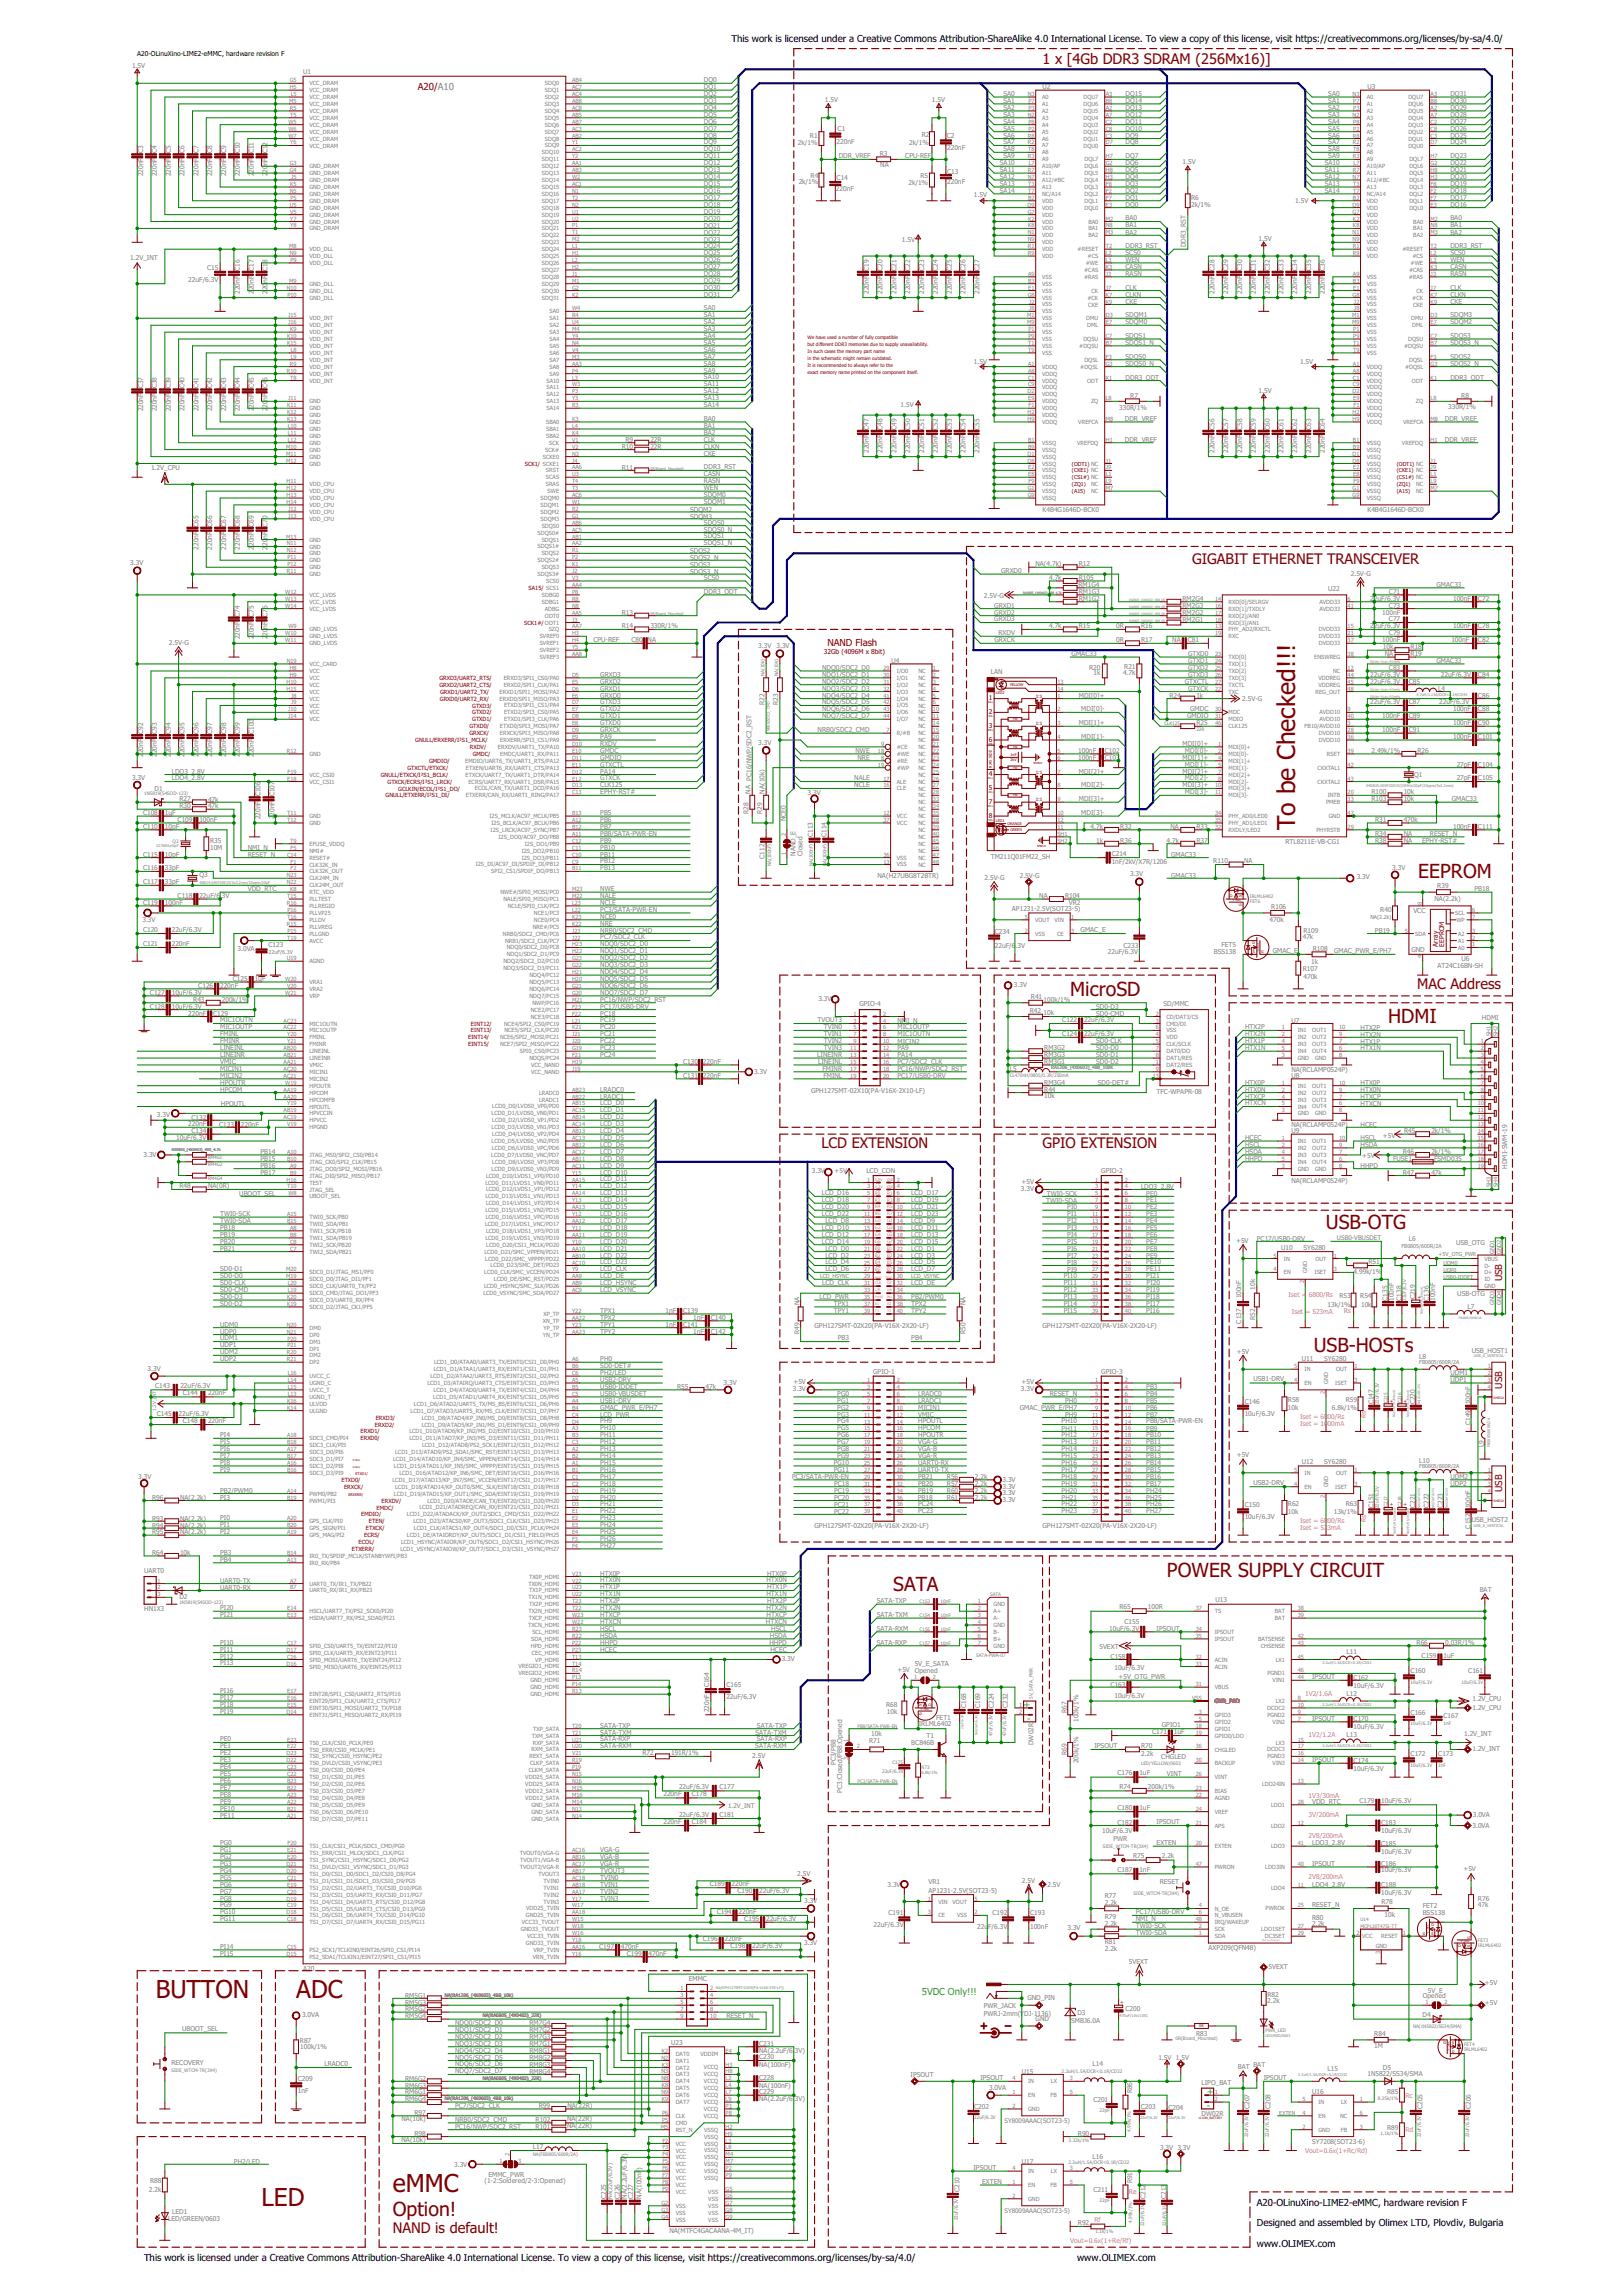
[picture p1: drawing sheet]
<svg xmlns="http://www.w3.org/2000/svg" width="210mm" height="297mm" viewBox="0 0 210 297" stroke-linecap="round" stroke-linejoin="round" font-family="sans-serif">
<defs><g id="words">
<g font-size="3.2" fill="#800000">
<text x="167.6" y="107.4" transform="rotate(-90 167.6 107.4)">To be Checked!!!</text>
<text x="20.2" y="258.5">BUTTON</text>
<text x="38.3" y="258.5">ADC</text>
<text x="33.9" y="285.4">LED</text>
<text x="50.8" y="283.6">eMMC</text>
</g>
<g font-size="2.5" fill="#800000">
<text x="183.5" y="113.6">EEPROM</text>
<text x="138.5" y="128.8">MicroSD</text>
<text x="179.6" y="132.4">HDMI</text>
<text x="171.6" y="159">USB-OTG</text>
<text x="170" y="174.9">USB-HOSTs</text>
<text x="151" y="204">POWER SUPPLY CIRCUIT</text>
<text x="115.6" y="205.8">SATA</text>
<text x="50.8" y="286.7">Option!</text>
</g>
<g font-size="1.9" fill="#800000">
<text x="134.9" y="8.3">1 x [4Gb DDR3 SDRAM (256Mx16)]</text>
<text x="154.3" y="72.9">GIGABIT ETHERNET TRANSCEIVER</text>
<text x="183.4" y="128">MAC Address</text>
<text x="106.3" y="148.5">LCD EXTENSION</text>
<text x="134.9" y="148.5">GPIO EXTENSION</text>
<text x="50.8" y="288.9">NAND is default!</text>
</g>
<g font-size="1.2">
<text x="94.7" y="5.4">This work is licensed under a Creative Commons Attribution-ShareAlike 4.0 International License. To view a copy of this license, visit https://creativecommons.org/licenses/by-sa/4.0/</text>
<text x="162.6" y="285.4">A20-OLinuXino-LIME2-eMMC, hardware revision F</text>
<text x="18.6" y="292.5">This work is licensed under a Creative Commons Attribution-ShareAlike 4.0 International License. To view a copy of this license, visit https://creativecommons.org/licenses/by-sa/4.0/</text>
<text x="139.4" y="292.5">www.OLIMEX.com</text>
<text x="162.6" y="288">Designed and assembled by Olimex LTD, Plovdiv, Bulgaria</text>
<text x="162.6" y="290.7">www.OLIMEX.com</text>
</g>
<g font-size="1.2" fill="#800000">
<text x="54.1" y="11.7">A20/A10</text>
<text x="107.1" y="83.6">NAND Flash</text>
<text x="194.4" y="165.8" transform="rotate(-90 194.4 165.8)">USB</text>
<text x="194.4" y="179.6" transform="rotate(-90 194.4 179.6)">USB</text>
<text x="194.4" y="193.1" transform="rotate(-90 194.4 193.1)">USB</text>
</g>
<g font-size="1.2" fill="#008080">
<text x="132.4" y="221">+</text>
<text x="132.9" y="222.7">-</text>
<text x="119.3" y="258.1">5VDC Only!!!</text>
<text x="156.2" y="271.1">+</text>
<text x="156.2" y="272.8">-</text>
</g>
<g font-size=".9" fill="#808080">
<text x="17.1" y="8.8">1.5V</text>
<text x="39.2" y="9.6">U1</text>
<text x="91.1" y="10.6">DQ0</text>
<text x="91.1" y="11.5">DQ1</text>
<text x="134.9" y="11.5">U2</text>
<text x="177" y="11.5">U3</text>
<text x="91.1" y="12.4">DQ2</text>
<text x="91.1" y="13.3">DQ3</text>
<text x="91.1" y="14.2">DQ4</text>
<text x="91.1" y="15.1">DQ5</text>
<text x="91.1" y="16">DQ6</text>
<text x="91.1" y="16.9">DQ7</text>
<text x="91.1" y="17.8">DQ8</text>
<text x="104.8" y="17.9">R1</text>
<text x="106.8" y="13.1">1.5V</text>
<text x="108.4" y="16.9">C1</text>
<text x="119.3" y="17.7">R2</text>
<text x="120.6" y="13.2">1.5V</text>
<text x="122.5" y="17.9">C2</text>
<text x="129.9" y="14.2">SA2</text>
<text x="129.9" y="15.1">SA3</text>
<text x="129.9" y="16">SA4</text>
<text x="129.9" y="16.9">SA5</text>
<text x="129.9" y="17.8">SA6</text>
<text x="129.9" y="13.3">SA1</text>
<text x="129.9" y="12.4">SA0</text>
<text x="145.7" y="17.8">DQ9</text>
<text x="145.7" y="16.9">DQ10</text>
<text x="145.7" y="16">DQ11</text>
<text x="145.7" y="15.1">DQ12</text>
<text x="145.7" y="14.2">DQ13</text>
<text x="145.7" y="13.3">DQ14</text>
<text x="145.7" y="12.4">DQ15</text>
<text x="171.9" y="14.2">SA2</text>
<text x="171.9" y="15.1">SA3</text>
<text x="171.9" y="16">SA4</text>
<text x="171.9" y="16.9">SA5</text>
<text x="171.9" y="17.8">SA6</text>
<text x="171.9" y="13.3">SA1</text>
<text x="171.9" y="12.4">SA0</text>
<text x="187.7" y="17.8">DQ25</text>
<text x="187.7" y="16.9">DQ26</text>
<text x="187.7" y="16">DQ27</text>
<text x="187.7" y="15.1">DQ28</text>
<text x="187.7" y="14.2">DQ29</text>
<text x="187.7" y="13.3">DQ30</text>
<text x="187.7" y="12.4">DQ31</text>
<text x="18.5" y="22.8" transform="rotate(-90 18.5 22.8)">220nF</text>
<text x="18.5" y="19.8" transform="rotate(-90 18.5 19.8)">C3</text>
<text x="20.3" y="22.8" transform="rotate(-90 20.3 22.8)">220nF</text>
<text x="20.3" y="19.8" transform="rotate(-90 20.3 19.8)">C4</text>
<text x="22.1" y="22.8" transform="rotate(-90 22.1 22.8)">220nF</text>
<text x="22.1" y="19.8" transform="rotate(-90 22.1 19.8)">C5</text>
<text x="23.9" y="22.8" transform="rotate(-90 23.9 22.8)">220nF</text>
<text x="23.9" y="19.8" transform="rotate(-90 23.9 19.8)">C6</text>
<text x="25.7" y="22.8" transform="rotate(-90 25.7 22.8)">220nF</text>
<text x="25.7" y="19.8" transform="rotate(-90 25.7 19.8)">C7</text>
<text x="27.5" y="22.8" transform="rotate(-90 27.5 22.8)">220nF</text>
<text x="27.5" y="19.8" transform="rotate(-90 27.5 19.8)">C8</text>
<text x="29.3" y="22.8" transform="rotate(-90 29.3 22.8)">220nF</text>
<text x="29.3" y="19.8" transform="rotate(-90 29.3 19.8)">C9</text>
<text x="31" y="22.8" transform="rotate(-90 31 22.8)">220nF</text>
<text x="31" y="19.8" transform="rotate(-90 31 19.8)">C10</text>
<text x="32.8" y="22.8" transform="rotate(-90 32.8 22.8)">2</text>
<text x="32.8" y="22.3" transform="rotate(-90 32.8 22.3)">20nF</text>
<text x="32.8" y="19.8" transform="rotate(-90 32.8 19.8)">C11</text>
<text x="34.6" y="22.8" transform="rotate(-90 34.6 22.8)">2</text>
<text x="34.6" y="22.3" transform="rotate(-90 34.6 22.3)">20nF</text>
<text x="34.6" y="19.8" transform="rotate(-90 34.6 19.8)">C12</text>
<text x="91.1" y="18.7">DQ9</text>
<text x="91.1" y="19.6">DQ10</text>
<text x="91.1" y="20.5">DQ11</text>
<text x="91.1" y="21.4">DQ12</text>
<text x="91.1" y="22.3">DQ13</text>
<text x="91.1" y="23.2">DQ14</text>
<text x="103.3" y="18.8">2k/1%</text>
<text x="103.4" y="23.8">2k/1%</text>
<text x="104.9" y="23">R4</text>
<text x="108.3" y="18.6">220nF</text>
<text x="108.3" y="23.2">C14</text>
<text x="108.5" y="20.4">DDR_VREF</text>
<text x="113.9" y="20.2">R3</text>
<text x="113.9" y="21.6">NA</text>
<text x="117.2" y="20.4">CPU-REF</text>
<text x="117.6" y="23.9">2k/1%</text>
<text x="117.7" y="18.8">2k/1%</text>
<text x="119.1" y="23">R5</text>
<text x="122.6" y="19.4">220nF</text>
<text x="122.6" y="23.8">220nF</text>
<text x="122.6" y="22.4">C13</text>
<text x="129.4" y="21.4">SA10</text>
<text x="129.4" y="22.3">SA11</text>
<text x="129.4" y="23.2">SA12</text>
<text x="129.9" y="18.7">SA7</text>
<text x="129.9" y="19.6">SA8</text>
<text x="129.9" y="20.5">SA9</text>
<text x="145.7" y="23.2">DQ4</text>
<text x="145.7" y="22.3">DQ5</text>
<text x="145.7" y="21.4">DQ6</text>
<text x="145.7" y="20.5">DQ7</text>
<text x="145.7" y="18.7">DQ8</text>
<text x="153" y="21.3">1.5V</text>
<text x="171.4" y="21.4">SA10</text>
<text x="171.4" y="22.3">SA11</text>
<text x="171.4" y="23.2">SA12</text>
<text x="171.9" y="18.7">SA7</text>
<text x="171.9" y="19.6">SA8</text>
<text x="171.9" y="20.5">SA9</text>
<text x="187.7" y="23.2">DQ20</text>
<text x="187.7" y="22.3">DQ21</text>
<text x="187.7" y="21.4">DQ22</text>
<text x="187.7" y="20.5">DQ23</text>
<text x="187.7" y="18.7">DQ24</text>
<text x="91.1" y="24.1">DQ15</text>
<text x="91.1" y="25">DQ16</text>
<text x="91.1" y="25.9">DQ17</text>
<text x="91.1" y="26.8">DQ18</text>
<text x="91.1" y="27.7">DQ19</text>
<text x="91.1" y="28.6">DQ20</text>
<text x="91.1" y="29.5">DQ21</text>
<text x="108.2" y="24.8">220nF</text>
<text x="126" y="25.5">1.5V</text>
<text x="129.4" y="24.9">SA14</text>
<text x="129.4" y="24.1">SA13</text>
<text x="145.7" y="26.7">DQ0</text>
<text x="145.7" y="25.8">DQ1</text>
<text x="145.7" y="25">DQ2</text>
<text x="145.7" y="24.1">DQ3</text>
<text x="145.7" y="28.5">BA0</text>
<text x="145.7" y="29.4">BA1</text>
<text x="154.1" y="26.7">2k/1%</text>
<text x="154.1" y="25.8">R6</text>
<text x="167.6" y="26.3">1.5V</text>
<text x="171.4" y="24.9">SA14</text>
<text x="171.4" y="24.1">SA13</text>
<text x="187.7" y="28.5">BA0</text>
<text x="187.7" y="29.4">BA1</text>
<text x="187.7" y="26.7">DQ16</text>
<text x="187.7" y="25.8">DQ17</text>
<text x="187.7" y="25">DQ18</text>
<text x="187.7" y="24.1">DQ19</text>
<text x="16.9" y="33.6">1.2V_INT</text>
<text x="26.8" y="34.9">C15</text>
<text x="31" y="35.1" transform="rotate(-90 31 35.1)">C16</text>
<text x="32.8" y="35.1" transform="rotate(-90 32.8 35.1)">C17</text>
<text x="34.6" y="35.1" transform="rotate(-90 34.6 35.1)">C18</text>
<text x="91.1" y="30.4">DQ22</text>
<text x="91.1" y="31.3">DQ23</text>
<text x="91.1" y="32.1">DQ24</text>
<text x="91.1" y="33">DQ25</text>
<text x="91.1" y="33.9">DQ26</text>
<text x="91.1" y="34.8">DQ27</text>
<text x="91.1" y="35.7">DQ28</text>
<text x="112.4" y="35.1" transform="rotate(-90 112.4 35.1)">C19</text>
<text x="114.2" y="35.1" transform="rotate(-90 114.2 35.1)">C20</text>
<text x="116" y="35.1" transform="rotate(-90 116 35.1)">C21</text>
<text x="116.7" y="31.3">1.5V</text>
<text x="117.8" y="35.1" transform="rotate(-90 117.8 35.1)">C22</text>
<text x="119.6" y="35.1" transform="rotate(-90 119.6 35.1)">C23</text>
<text x="121.4" y="35.1" transform="rotate(-90 121.4 35.1)">C24</text>
<text x="123.2" y="35.1" transform="rotate(-90 123.2 35.1)">C25</text>
<text x="125" y="35.1" transform="rotate(-90 125 35.1)">C26</text>
<text x="126.7" y="35.1" transform="rotate(-90 126.7 35.1)">C27</text>
<text x="145.7" y="34.8">CASN</text>
<text x="145.7" y="35.7">RASN</text>
<text x="145.7" y="33.9">WEN</text>
<text x="145.7" y="30.4">BA2</text>
<text x="145.7" y="32.1">DDR3_RST</text>
<text x="145.7" y="33">SCS0</text>
<text x="153.5" y="32" transform="rotate(-90 153.5 32)">DDR3_RST</text>
<text x="157.2" y="35.1" transform="rotate(-90 157.2 35.1)">C28</text>
<text x="158.9" y="35.1" transform="rotate(-90 158.9 35.1)">C29</text>
<text x="160.7" y="35.1" transform="rotate(-90 160.7 35.1)">C30</text>
<text x="162.5" y="35.1" transform="rotate(-90 162.5 35.1)">C31</text>
<text x="162.9" y="31.1">1.5V</text>
<text x="164.3" y="35.1" transform="rotate(-90 164.3 35.1)">C32</text>
<text x="166.1" y="35.1" transform="rotate(-90 166.1 35.1)">C33</text>
<text x="167.9" y="35.1" transform="rotate(-90 167.9 35.1)">C34</text>
<text x="169.7" y="35.1" transform="rotate(-90 169.7 35.1)">C35</text>
<text x="171.5" y="35.1" transform="rotate(-90 171.5 35.1)">C36</text>
<text x="187.7" y="34.8">CASN</text>
<text x="187.7" y="35.7">RASN</text>
<text x="187.7" y="33.9">WEN</text>
<text x="187.7" y="30.4">BA2</text>
<text x="187.7" y="32.1">DDR3_RST</text>
<text x="187.7" y="33">SCS0</text>
<text x="24.4" y="36.4">22uF/6.3V</text>
<text x="31" y="38" transform="rotate(-90 31 38)">220nF</text>
<text x="32.8" y="38" transform="rotate(-90 32.8 38)">2</text>
<text x="32.8" y="37.5" transform="rotate(-90 32.8 37.5)">20nF</text>
<text x="34.6" y="38" transform="rotate(-90 34.6 38)">2</text>
<text x="34.6" y="37.5" transform="rotate(-90 34.6 37.5)">20nF</text>
<text x="91.1" y="41.9">SA2</text>
<text x="91.1" y="41">SA1</text>
<text x="91.1" y="40.2">SA0</text>
<text x="91.1" y="36.6">DQ29</text>
<text x="91.1" y="37.5">DQ30</text>
<text x="91.1" y="38.4">DQ31</text>
<text x="112.4" y="38" transform="rotate(-90 112.4 38)">220nF</text>
<text x="114.2" y="38" transform="rotate(-90 114.2 38)">220nF</text>
<text x="116" y="38" transform="rotate(-90 116 38)">220nF</text>
<text x="117.8" y="38" transform="rotate(-90 117.8 38)">220nF</text>
<text x="119.6" y="38" transform="rotate(-90 119.6 38)">220nF</text>
<text x="121.4" y="38" transform="rotate(-90 121.4 38)">220nF</text>
<text x="123.2" y="38" transform="rotate(-90 123.2 38)">220nF</text>
<text x="125" y="38" transform="rotate(-90 125 38)">220nF</text>
<text x="126.7" y="38" transform="rotate(-90 126.7 38)">220nF</text>
<text x="145.7" y="39.3">CKE</text>
<text x="145.7" y="37.5">CLK</text>
<text x="145.7" y="41.9">SDQM0</text>
<text x="145.7" y="41">SDQM1</text>
<text x="145.7" y="38.4">CLKN</text>
<text x="157.2" y="38" transform="rotate(-90 157.2 38)">220nF</text>
<text x="158.9" y="38" transform="rotate(-90 158.9 38)">220nF</text>
<text x="160.7" y="38" transform="rotate(-90 160.7 38)">220nF</text>
<text x="162.5" y="38" transform="rotate(-90 162.5 38)">220nF</text>
<text x="164.3" y="38" transform="rotate(-90 164.3 38)">220nF</text>
<text x="166.1" y="38" transform="rotate(-90 166.1 38)">220nF</text>
<text x="167.9" y="38" transform="rotate(-90 167.9 38)">220nF</text>
<text x="169.7" y="38" transform="rotate(-90 169.7 38)">220nF</text>
<text x="171.5" y="38" transform="rotate(-90 171.5 38)">220nF</text>
<text x="187.7" y="39.3">CKE</text>
<text x="187.7" y="37.5">CLK</text>
<text x="187.7" y="38.4">CLKN</text>
<text x="187.7" y="41">SDQM3</text>
<text x="187.7" y="41.9">SDQM2</text>
<text x="91.1" y="42.8">SA3</text>
<text x="91.1" y="43.7">SA4</text>
<text x="91.1" y="44.6">SA5</text>
<text x="91.1" y="45.5">SA6</text>
<text x="91.1" y="46.4">SA7</text>
<text x="91.1" y="47.3">SA8</text>
<text x="126" y="47">1.5V</text>
<text x="145.7" y="46.4">SDQS0</text>
<text x="145.7" y="43.7">SDQS1</text>
<text x="145.7" y="47.3">SDQS0_N</text>
<text x="145.7" y="44.6">SDQS1_N</text>
<text x="168.2" y="47.1">1.5V</text>
<text x="187.7" y="46.4">SDQS2</text>
<text x="187.7" y="47.3">SDQS2_N</text>
<text x="187.7" y="43.7">SDQS3</text>
<text x="187.7" y="44.6">SDQS3_N</text>
<text x="18.5" y="53.2" transform="rotate(-90 18.5 53.2)">220nF</text>
<text x="18.5" y="50.3" transform="rotate(-90 18.5 50.3)">C37</text>
<text x="20.3" y="53.2" transform="rotate(-90 20.3 53.2)">220nF</text>
<text x="20.3" y="50.3" transform="rotate(-90 20.3 50.3)">C38</text>
<text x="22.1" y="53.2" transform="rotate(-90 22.1 53.2)">220nF</text>
<text x="22.1" y="50.3" transform="rotate(-90 22.1 50.3)">C39</text>
<text x="23.9" y="53.2" transform="rotate(-90 23.9 53.2)">220nF</text>
<text x="23.9" y="50.3" transform="rotate(-90 23.9 50.3)">C40</text>
<text x="25.7" y="53.2" transform="rotate(-90 25.7 53.2)">220nF</text>
<text x="25.7" y="50.3" transform="rotate(-90 25.7 50.3)">C41</text>
<text x="27.5" y="53.2" transform="rotate(-90 27.5 53.2)">220nF</text>
<text x="27.5" y="50.3" transform="rotate(-90 27.5 50.3)">C42</text>
<text x="29.3" y="53.2" transform="rotate(-90 29.3 53.2)">220nF</text>
<text x="29.3" y="50.3" transform="rotate(-90 29.3 50.3)">C43</text>
<text x="31" y="53.2" transform="rotate(-90 31 53.2)">220nF</text>
<text x="31" y="50.3" transform="rotate(-90 31 50.3)">C44</text>
<text x="32.8" y="53.2" transform="rotate(-90 32.8 53.2)">2</text>
<text x="32.8" y="52.7" transform="rotate(-90 32.8 52.7)">20nF</text>
<text x="32.8" y="50.3" transform="rotate(-90 32.8 50.3)">C45</text>
<text x="34.6" y="53.2" transform="rotate(-90 34.6 53.2)">2</text>
<text x="34.6" y="52.7" transform="rotate(-90 34.6 52.7)">20nF</text>
<text x="34.6" y="50.3" transform="rotate(-90 34.6 50.3)">C46</text>
<text x="91.1" y="48.2">SA9</text>
<text x="91.1" y="49.1">SA10</text>
<text x="91.1" y="50">SA11</text>
<text x="91.1" y="50.9">SA12</text>
<text x="91.1" y="52.7">SA14</text>
<text x="91.1" y="51.8">SA13</text>
<text x="116.5" y="52.7">1.5V</text>
<text x="144.8" y="53">330R/1%</text>
<text x="145.7" y="49.1">DDR3_ODT</text>
<text x="146.3" y="51.4">R7</text>
<text x="162.9" y="50.8">1.5V</text>
<text x="187.4" y="52.9">330R/1%</text>
<text x="187.7" y="49.1">DDR3_ODT</text>
<text x="189.1" y="51.5">R8</text>
<text x="80.5" y="58">R10</text>
<text x="80.9" y="57.1">R9</text>
<text x="84.2" y="57.1">22R</text>
<text x="84.2" y="58">22R</text>
<text x="91.1" y="58.9">CKE</text>
<text x="91.1" y="54.5">BA0</text>
<text x="91.1" y="55.4">BA1</text>
<text x="91.1" y="57.1">CLK</text>
<text x="91.1" y="58">CLKN</text>
<text x="91.1" y="56.3">BA2</text>
<text x="112.4" y="58.6" transform="rotate(-90 112.4 58.6)">220nF</text>
<text x="112.4" y="55.6" transform="rotate(-90 112.4 55.6)">C47</text>
<text x="114.2" y="58.6" transform="rotate(-90 114.2 58.6)">220nF</text>
<text x="114.2" y="55.6" transform="rotate(-90 114.2 55.6)">C48</text>
<text x="116" y="58.6" transform="rotate(-90 116 58.6)">220nF</text>
<text x="116" y="55.6" transform="rotate(-90 116 55.6)">C49</text>
<text x="117.8" y="58.6" transform="rotate(-90 117.8 58.6)">220nF</text>
<text x="117.8" y="55.6" transform="rotate(-90 117.8 55.6)">C50</text>
<text x="119.6" y="58.6" transform="rotate(-90 119.6 58.6)">220nF</text>
<text x="119.6" y="55.6" transform="rotate(-90 119.6 55.6)">C51</text>
<text x="121.4" y="58.6" transform="rotate(-90 121.4 58.6)">220nF</text>
<text x="121.4" y="55.6" transform="rotate(-90 121.4 55.6)">C52</text>
<text x="123.2" y="58.6" transform="rotate(-90 123.2 58.6)">220nF</text>
<text x="123.2" y="55.6" transform="rotate(-90 123.2 55.6)">C53</text>
<text x="125" y="58.6" transform="rotate(-90 125 58.6)">220nF</text>
<text x="125" y="55.6" transform="rotate(-90 125 55.6)">C54</text>
<text x="126.7" y="58.6" transform="rotate(-90 126.7 58.6)">220nF</text>
<text x="126.7" y="55.6" transform="rotate(-90 126.7 55.6)">C55</text>
<text x="145.6" y="54.5">DDR_VREF</text>
<text x="145.6" y="57.2">DDR_VREF</text>
<text x="157.2" y="58.6" transform="rotate(-90 157.2 58.6)">220nF</text>
<text x="157.2" y="55.6" transform="rotate(-90 157.2 55.6)">C56</text>
<text x="158.9" y="58.6" transform="rotate(-90 158.9 58.6)">220nF</text>
<text x="158.9" y="55.6" transform="rotate(-90 158.9 55.6)">C57</text>
<text x="160.7" y="58.6" transform="rotate(-90 160.7 58.6)">220nF</text>
<text x="160.7" y="55.6" transform="rotate(-90 160.7 55.6)">C58</text>
<text x="162.5" y="58.6" transform="rotate(-90 162.5 58.6)">220nF</text>
<text x="162.5" y="55.6" transform="rotate(-90 162.5 55.6)">C59</text>
<text x="164.3" y="58.6" transform="rotate(-90 164.3 58.6)">220nF</text>
<text x="164.3" y="55.6" transform="rotate(-90 164.3 55.6)">C60</text>
<text x="166.1" y="58.6" transform="rotate(-90 166.1 58.6)">220nF</text>
<text x="166.1" y="55.6" transform="rotate(-90 166.1 55.6)">C61</text>
<text x="167.9" y="58.6" transform="rotate(-90 167.9 58.6)">220nF</text>
<text x="167.9" y="55.6" transform="rotate(-90 167.9 55.6)">C62</text>
<text x="169.7" y="58.6" transform="rotate(-90 169.7 58.6)">220nF</text>
<text x="169.7" y="55.6" transform="rotate(-90 169.7 55.6)">C63</text>
<text x="171.5" y="58.6" transform="rotate(-90 171.5 58.6)">220nF</text>
<text x="171.5" y="55.6" transform="rotate(-90 171.5 55.6)">C64</text>
<text x="187" y="54.4">DDR_VREF</text>
<text x="187" y="57.2">DDR_VREF</text>
<text x="19.5" y="60.9">1.2V_CPU</text>
<text x="80.5" y="60.8">R11</text>
<text x="91.1" y="61.6">CASN</text>
<text x="91.1" y="62.5">RASN</text>
<text x="91.1" y="63.4">WEN</text>
<text x="91.1" y="64.3">SDQM0</text>
<text x="91.1" y="65.2">SDQM1</text>
<text x="91.1" y="60.7">DDR3_RST</text>
<text x="25.7" y="71.1" transform="rotate(-90 25.7 71.1)">220nF</text>
<text x="25.7" y="68.1" transform="rotate(-90 25.7 68.1)">C65</text>
<text x="27.5" y="71.1" transform="rotate(-90 27.5 71.1)">220nF</text>
<text x="27.5" y="68.1" transform="rotate(-90 27.5 68.1)">C66</text>
<text x="29.3" y="71.1" transform="rotate(-90 29.3 71.1)">220nF</text>
<text x="29.3" y="68.1" transform="rotate(-90 29.3 68.1)">C67</text>
<text x="31" y="71.1" transform="rotate(-90 31 71.1)">220nF</text>
<text x="31" y="68.1" transform="rotate(-90 31 68.1)">C68</text>
<text x="32.8" y="71.1" transform="rotate(-90 32.8 71.1)">2</text>
<text x="32.8" y="70.6" transform="rotate(-90 32.8 70.6)">20nF</text>
<text x="32.8" y="68.1" transform="rotate(-90 32.8 68.1)">C69</text>
<text x="34.6" y="71.1" transform="rotate(-90 34.6 71.1)">2</text>
<text x="34.6" y="70.6" transform="rotate(-90 34.6 70.6)">20nF</text>
<text x="34.6" y="68.1" transform="rotate(-90 34.6 68.1)">C70</text>
<text x="89.3" y="71.6">SDQS2</text>
<text x="89.3" y="67.1">SDQM3</text>
<text x="89.3" y="66.2">SDQM2</text>
<text x="91.1" y="67.9">SDQS0</text>
<text x="91.1" y="69.7">SDQS1</text>
<text x="91.1" y="68.8">SDQS0_N</text>
<text x="91.1" y="70.6">SDQS1_N</text>
<text x="134.9" y="66.2">K4B4G1646D-BCK0</text>
<text x="177" y="66.2">K4B4G1646D-BCK0</text>
<text x="16.9" y="73.2">3.3V</text>
<text x="89.3" y="72.5">SDQS2_N</text>
<text x="89.3" y="73.4">SDQS3</text>
<text x="89.3" y="74.3">SDQS3_N</text>
<text x="91.1" y="76.8">DDR3_ODT</text>
<text x="91.1" y="75">SCS0</text>
<text x="127.3" y="77.3">2.5V-G</text>
<text x="129.6" y="74.1">GRXD0</text>
<text x="134" y="73.2">NA(4.7k)</text>
<text x="135.8" y="75">4.7k</text>
<text x="139.6" y="76">RM1G4</text>
<text x="139.6" y="77.8">RM1G2</text>
<text x="139.6" y="76.9">RM1G3</text>
<text x="139.6" y="73.2">R12</text>
<text x="139.6" y="75">R105</text>
<text x="153" y="77.8">RM2G4</text>
<text x="171.9" y="76.5">U22</text>
<text x="174.8" y="74.5">2.5V-G</text>
<text x="177.3" y="77.7">22uF/6.3V</text>
<text x="179.7" y="76.8">C71</text>
<text x="185.9" y="76">GMAC33</text>
<text x="188" y="77.7">100nF</text>
<text x="191.3" y="77.7">C72</text>
<text x="21.9" y="83.5">2.5V-G</text>
<text x="31" y="82.7" transform="rotate(-90 31 82.7)">220nF</text>
<text x="31" y="79.8" transform="rotate(-90 31 79.8)">C74</text>
<text x="32.8" y="82.7" transform="rotate(-90 32.8 82.7)">2</text>
<text x="32.8" y="82.3" transform="rotate(-90 32.8 82.3)">20nF</text>
<text x="32.8" y="79.8" transform="rotate(-90 32.8 79.8)">C75</text>
<text x="34.6" y="82.7" transform="rotate(-90 34.6 82.7)">2</text>
<text x="34.6" y="82.3" transform="rotate(-90 34.6 82.3)">20nF</text>
<text x="34.6" y="79.8" transform="rotate(-90 34.6 79.8)">C76</text>
<text x="76.8" y="83.1">CPU-REF</text>
<text x="80.5" y="81.3">R14</text>
<text x="80.5" y="79.6">R13</text>
<text x="81.7" y="83.1">C80</text>
<text x="83.8" y="83.1">NA</text>
<text x="84.2" y="81.3">330R/1%</text>
<text x="98.1" y="83.9">3.3V</text>
<text x="100.5" y="83.9">3.3V</text>
<text x="128.7" y="78.6">GRXD1</text>
<text x="128.7" y="79.5">GRXD2</text>
<text x="128.7" y="80.4">GRXD3</text>
<text x="128.7" y="83.1">GRXCK</text>
<text x="129.2" y="82.2">RXDV</text>
<text x="135.8" y="81.3">4.7k</text>
<text x="139.6" y="81.3">R15</text>
<text x="144.4" y="83.1">0R</text>
<text x="144.4" y="81.3">0R</text>
<text x="147.7" y="83.1">R17</text>
<text x="147.7" y="81.3">R16</text>
<text x="151.7" y="83.1">NA</text>
<text x="153" y="80.4">RM2G1</text>
<text x="153" y="79.6">RM2G2</text>
<text x="153" y="78.7">RM2G3</text>
<text x="153.7" y="83.1">C81</text>
<text x="177.3" y="81.3">22uF/6.3V</text>
<text x="178.9" y="79.5">100nF</text>
<text x="178.9" y="83.1">100nF</text>
<text x="179" y="84">10k</text>
<text x="179.7" y="78.6">C73</text>
<text x="179.7" y="82.2">C79</text>
<text x="179.7" y="80.4">C77</text>
<text x="182.5" y="84">R18</text>
<text x="187.8" y="83.1">100nF</text>
<text x="188" y="81.3">100nF</text>
<text x="191.3" y="81.3">C78</text>
<text x="191.3" y="83.1">C82</text>
<text x="77.7" y="89.3">GRXD1</text>
<text x="77.7" y="88.5">GRXD2</text>
<text x="77.7" y="87.6">GRXD3</text>
<text x="106.4" y="86.7">NDQ0/SDC2_D0</text>
<text x="106.4" y="87.6">NDQ1/SDC2_D1</text>
<text x="106.4" y="88.5">NDQ2/SDC2_D2</text>
<text x="106.4" y="89.3">NDQ3/SDC2_D3</text>
<text x="115.4" y="85.8">U4</text>
<text x="128.2" y="87.2">LAN</text>
<text x="138.7" y="84.9">GMAC33</text>
<text x="140.9" y="86.7">R20</text>
<text x="141.5" y="87.4">1k</text>
<text x="145.3" y="87.3">4.7k</text>
<text x="145.5" y="86.6">R21</text>
<text x="153.3" y="88.5">GTXCTL</text>
<text x="153.7" y="84.9">GTXD0</text>
<text x="153.7" y="85.8">GTXD1</text>
<text x="153.7" y="86.7">GTXD2</text>
<text x="153.7" y="87.6">GTXD3</text>
<text x="153.8" y="89.3">GTXCK</text>
<text x="177.3" y="88.5">22uF/6.3V</text>
<text x="177.3" y="87.6">22uF/6.3V</text>
<text x="179.2" y="84.9">NA</text>
<text x="179.7" y="86.7">C83</text>
<text x="182.3" y="88.5">C85</text>
<text x="182.5" y="84.9">R19</text>
<text x="185.9" y="85.8">GMAC33</text>
<text x="186.1" y="89.3">L4</text>
<text x="186.5" y="87.6">22uF/6.3V</text>
<text x="191.3" y="87.6">C84</text>
<text x="18.5" y="95" transform="rotate(-90 18.5 95)">C92</text>
<text x="20.3" y="95" transform="rotate(-90 20.3 95)">C93</text>
<text x="22.1" y="95" transform="rotate(-90 22.1 95)">C94</text>
<text x="23.9" y="95" transform="rotate(-90 23.9 95)">C95</text>
<text x="25.7" y="95" transform="rotate(-90 25.7 95)">C96</text>
<text x="27.5" y="95" transform="rotate(-90 27.5 95)">C97</text>
<text x="29.3" y="95" transform="rotate(-90 29.3 95)">C98</text>
<text x="31" y="95" transform="rotate(-90 31 95)">C99</text>
<text x="32.8" y="95" transform="rotate(-90 32.8 95)">C100</text>
<text x="77.7" y="93.8">GTXD0</text>
<text x="77.7" y="92.9">GTXD1</text>
<text x="77.7" y="92">GTXD2</text>
<text x="77.7" y="91.1">GTXD3</text>
<text x="77.7" y="90.2">GRXD0</text>
<text x="77.7" y="94.7">GRXCK</text>
<text x="77.7" y="95.6">PA9</text>
<text x="98.9" y="91.2" transform="rotate(-90 98.9 91.2)">R22</text>
<text x="100.7" y="91.2" transform="rotate(-90 100.7 91.2)">R23</text>
<text x="105.8" y="94.7">NRB0/SDC2_CMD</text>
<text x="106.4" y="90.2">NDQ4/SDC2_D4</text>
<text x="106.4" y="91.1">NDQ5/SDC2_D5</text>
<text x="106.4" y="92">NDQ6/SDC2_D6</text>
<text x="106.4" y="92.9">NDQ7/SDC2_D7</text>
<text x="139.6" y="90.2">MDI[0]+</text>
<text x="139.6" y="93.8">MDI[1]+</text>
<text x="139.9" y="92">MDI[0]-</text>
<text x="139.9" y="95.6">MDI[1]-</text>
<text x="151.3" y="90.2">R24</text>
<text x="153.6" y="92.9">GMDIO</text>
<text x="154" y="92">GMDC</text>
<text x="154.8" y="90.2">1k</text>
<text x="154.8" y="93.8">R25</text>
<text x="160.8" y="90.7">2.5V-G</text>
<text x="177.3" y="91.1">22uF/6.3V</text>
<text x="178.9" y="92.9">100nF</text>
<text x="178.9" y="94.7">100nF</text>
<text x="182.3" y="92.9">C89</text>
<text x="182.3" y="91.1">C87</text>
<text x="182.3" y="94.7">C91</text>
<text x="186.3" y="91.1">22uF/6.3V</text>
<text x="188" y="92">100nF</text>
<text x="188" y="93.8">100nF</text>
<text x="188" y="95.6">100nF</text>
<text x="191.3" y="92">C88</text>
<text x="191.3" y="93.8">C90</text>
<text x="191.3" y="90.2">C86</text>
<text x="191.3" y="95.6">C101</text>
<text x="17.1" y="100.9">3.3V</text>
<text x="18.5" y="97.9" transform="rotate(-90 18.5 97.9)">220nF</text>
<text x="20.3" y="97.9" transform="rotate(-90 20.3 97.9)">220nF</text>
<text x="22.1" y="97.9" transform="rotate(-90 22.1 97.9)">220nF</text>
<text x="22.2" y="100.1">LDO3_2.8V</text>
<text x="22.2" y="101">LDO4_2.8V</text>
<text x="23.9" y="97.9" transform="rotate(-90 23.9 97.9)">220nF</text>
<text x="25.7" y="97.9" transform="rotate(-90 25.7 97.9)">220nF</text>
<text x="27.5" y="97.9" transform="rotate(-90 27.5 97.9)">220nF</text>
<text x="29.3" y="97.9" transform="rotate(-90 29.3 97.9)">220nF</text>
<text x="31" y="97.9" transform="rotate(-90 31 97.9)">220nF</text>
<text x="32.8" y="97.9" transform="rotate(-90 32.8 97.9)">2</text>
<text x="32.8" y="97.5" transform="rotate(-90 32.8 97.5)">20nF</text>
<text x="77.7" y="99.2">GTXCTL</text>
<text x="77.7" y="96.5">RXDV</text>
<text x="77.7" y="97.4">GMDC</text>
<text x="77.7" y="98.3">GMDIO</text>
<text x="77.7" y="101.9">CLK125</text>
<text x="77.7" y="101">GTXCK</text>
<text x="77.7" y="100.1">PA14</text>
<text x="98.1" y="96.4">3.3V</text>
<text x="110.5" y="101">NALE</text>
<text x="110.5" y="101.9">NCLE</text>
<text x="110.7" y="97.4">NWE</text>
<text x="111" y="98.3">NRE</text>
<text x="139.5" y="97.4">100nF</text>
<text x="139.5" y="98.3">100nF</text>
<text x="139.6" y="100.1">MDI[2]+</text>
<text x="139.9" y="101.9">MDI[2]-</text>
<text x="143" y="97.4">C102</text>
<text x="143" y="98.3">C103</text>
<text x="153" y="96.5">MDI[0]+</text>
<text x="153" y="98.3">MDI[1]+</text>
<text x="153" y="100.1">MDI[2]+</text>
<text x="153" y="101.9">MDI[3]+</text>
<text x="153.3" y="97.4">MDI[0]-</text>
<text x="153.3" y="99.2">MDI[1]-</text>
<text x="153.3" y="101">MDI[2]-</text>
<text x="177.5" y="97.4">2.49k/1%</text>
<text x="183" y="100.5">Q1</text>
<text x="183.4" y="97.4">R26</text>
<text x="188.5" y="99.2">27pF</text>
<text x="188.5" y="101">27pF</text>
<text x="191.3" y="99.2">C104</text>
<text x="191.3" y="101">C105</text>
<text x="18.5" y="105.4">C108</text>
<text x="18.5" y="107.2">C110</text>
<text x="20" y="102.4">D1</text>
<text x="21.3" y="105.4">1uF</text>
<text x="21.3" y="107.2">10pF</text>
<text x="23" y="106.3">C109</text>
<text x="23.2" y="104.6">R30</text>
<text x="23.2" y="103.7">R27</text>
<text x="25.8" y="106.3">100nF</text>
<text x="26.9" y="104.6">47k</text>
<text x="26.9" y="103.7">47k</text>
<text x="33.7" y="106" transform="rotate(-90 33.7 106)">220nF</text>
<text x="33.7" y="103" transform="rotate(-90 33.7 103)">C106</text>
<text x="35.5" y="106" transform="rotate(-90 35.5 106)">220nF</text>
<text x="35.5" y="103" transform="rotate(-90 35.5 103)">C107</text>
<text x="77.7" y="102.8">EPHY-RST#</text>
<text x="77.7" y="107.2">PB7</text>
<text x="77.7" y="106.3">PB6</text>
<text x="77.7" y="105.4">PB5</text>
<text x="96.9" y="105.3" transform="rotate(-90 96.9 105.3)">R28</text>
<text x="97.1" y="102.7" transform="rotate(-90 97.1 102.7)">NA PC16/NWP/SDC2_RST</text>
<text x="98.7" y="105.3" transform="rotate(-90 98.7 105.3)">R29</text>
<text x="98.9" y="102.7" transform="rotate(-90 98.9 102.7)">NA(10k)</text>
<text x="101.7" y="106.2" transform="rotate(-90 101.7 106.2)">NCE0</text>
<text x="104.5" y="102.8">3.3V</text>
<text x="139.6" y="103.7">MDI[3]+</text>
<text x="139.9" y="105.4">MDI[3]-</text>
<text x="141.1" y="107.2">4.7k</text>
<text x="145" y="107.2">R32</text>
<text x="151.5" y="107.2">NA</text>
<text x="153.3" y="102.8">MDI[3]-</text>
<text x="154.8" y="107.2">R33</text>
<text x="177.5" y="102.8">R100</text>
<text x="177.5" y="103.7">R103</text>
<text x="178" y="106.3">R31</text>
<text x="181.7" y="106.3">470k</text>
<text x="181.7" y="102.8">10k</text>
<text x="181.7" y="103.7">10k</text>
<text x="187.9" y="103.6">GMAC33</text>
<text x="188" y="107.2">100nF</text>
<text x="191.3" y="107.2">C111</text>
<text x="18.5" y="112.6">C116</text>
<text x="18.5" y="110.8">C115</text>
<text x="21.3" y="112.6">33pF</text>
<text x="21.3" y="110.8">10pF</text>
<text x="25.8" y="113.5">Q3</text>
<text x="27.2" y="109.9">10M</text>
<text x="27.2" y="109">R35</text>
<text x="32.1" y="110.9">RESET_N</text>
<text x="32.1" y="110">NMI_N</text>
<text x="77.7" y="109.9">PB10</text>
<text x="77.7" y="112.6">PB13</text>
<text x="77.7" y="111.7">PB12</text>
<text x="77.7" y="110.8">PB11</text>
<text x="77.7" y="108.1">PB8/SATA-PWR-EN</text>
<text x="77.7" y="109">PB9</text>
<text x="98.9" y="111.1" transform="rotate(-90 98.9 111.1)">C112</text>
<text x="102.9" y="110.7" transform="rotate(-90 102.9 110.7)">NAND_E</text>
<text x="103.8" y="110.7" transform="rotate(-90 103.8 110.7)">Closed</text>
<text x="105.2" y="108.3" transform="rotate(-90 105.2 108.3)">C113</text>
<text x="107" y="108.3" transform="rotate(-90 107 108.3)">C114</text>
<text x="113.6" y="113.6">NA(H27UBG8T2BTR)</text>
<text x="127.4" y="113.9">2.5V-G</text>
<text x="128.2" y="111.1">TM211Q01FM22_SH</text>
<text x="132" y="113.6">2.5V-G</text>
<text x="141.9" y="109">1k</text>
<text x="143.9" y="111.7">1nF/2kV/X7R/1206</text>
<text x="143.9" y="110.7">C214</text>
<text x="145" y="109">R36</text>
<text x="146.2" y="113.3">3.3V</text>
<text x="151" y="109">4.7k</text>
<text x="151.6" y="113.5">GMAC33</text>
<text x="151.6" y="110.9">GMAC33</text>
<text x="154.8" y="109">R37</text>
<text x="157" y="111.7">R110</text>
<text x="161" y="111.7">NA</text>
<text x="166.4" y="109.2">RTL8211E-VB-CG1</text>
<text x="175.6" y="113.7">3.3V</text>
<text x="178" y="108.1">R34</text>
<text x="178" y="109">R38</text>
<text x="180.2" y="112.5">3.3V</text>
<text x="181.7" y="108.1">NA</text>
<text x="181.7" y="109">NA</text>
<text x="184" y="109.1">EPHY-RST#</text>
<text x="185" y="108.1">RESET_N</text>
<text x="18.4" y="119.3">3.3V</text>
<text x="18.5" y="114.4">C117</text>
<text x="18.5" y="117.1">C119</text>
<text x="21.3" y="114.4">33pF</text>
<text x="21.3" y="117.1">100nF</text>
<text x="23" y="116.2">C118</text>
<text x="25.8" y="116.2">22uF/6.3V</text>
<text x="32.1" y="115.3">VDD_RTC</text>
<text x="77.7" y="115.3">NWE</text>
<text x="77.7" y="116.2">NALE</text>
<text x="77.7" y="117.1">NCLE</text>
<text x="77.7" y="118.9">NCE0</text>
<text x="77.7" y="119.8">NRE</text>
<text x="77.7" y="118">PC3/SATA-PWR-EN</text>
<text x="130.9" y="117.9">AP1231-2.5V(SOT23-5)</text>
<text x="134.5" y="116.2">NA</text>
<text x="137.8" y="116.2">R104</text>
<text x="138.3" y="117.1">VR2</text>
<text x="164.3" y="119.3">470k</text>
<text x="164.5" y="117.6">R106</text>
<text x="178.6" y="118">R40</text>
<text x="182.9" y="118.1">VCC</text>
<text x="185.6" y="116.6">NA(2.2k)</text>
<text x="186" y="114.9">R39</text>
<text x="190.8" y="115.3">PB18</text>
<text x="18.5" y="120.6">C120</text>
<text x="18.5" y="122.3">C121</text>
<text x="22.2" y="120.5">22uF/6.3V</text>
<text x="22.2" y="122.3">220nF</text>
<text x="30.7" y="123">3.0VA</text>
<text x="34.7" y="122.6">C123</text>
<text x="77.7" y="122.4">NDQ0/SDC2_D0</text>
<text x="77.7" y="123.3">NDQ1/SDC2_D1</text>
<text x="77.7" y="124.2">NDQ2/SDC2_D2</text>
<text x="77.7" y="125.1">NDQ3/SDC2_D3</text>
<text x="77.7" y="120.7">NRB0/SDC2_CMD</text>
<text x="77.7" y="121.5">PC7/SDC2_CLK</text>
<text x="128.7" y="122.6">22uF/6</text>
<text x="128.7" y="120.8">C234</text>
<text x="131.4" y="122.6">.3V</text>
<text x="139.8" y="120.6">GMAC_E</text>
<text x="143.4" y="123.5">22uF/6.3V</text>
<text x="145.4" y="122.6">C233</text>
<text x="157.1" y="123.5">BSS138</text>
<text x="158.1" y="122.6">FET5</text>
<text x="164.7" y="123.3">GMAC_E</text>
<text x="168.6" y="121.5">47k</text>
<text x="168.6" y="125.7">R107</text>
<text x="168.7" y="120.7">R109</text>
<text x="169.7" y="124.7">1k</text>
<text x="169.9" y="123">R108</text>
<text x="172.7" y="123.3">GMAC_PWR_E/PH7</text>
<text x="177.9" y="120.7">PB19</text>
<text x="182.6" y="123.2">GND</text>
<text x="186" y="125.3">AT24C16BN-SH</text>
<text x="189.1" y="124.4">U6</text>
<text x="19.4" y="128.7">C127</text>
<text x="19.4" y="130.5">C128</text>
<text x="22.2" y="128.7">10uF/6.3V</text>
<text x="22.2" y="130.5">10uF/6.3V</text>
<text x="24.4" y="131.4">220nF</text>
<text x="25" y="129.6">R43</text>
<text x="25.7" y="127.8">C126</text>
<text x="27.6" y="131.4">C129</text>
<text x="28.5" y="127.8">220nF</text>
<text x="28.7" y="129.6">200k/1%</text>
<text x="30.1" y="126.9">C125</text>
<text x="33" y="126.9">1uF</text>
<text x="77.7" y="126">NDQ4/SDC2_D4</text>
<text x="77.7" y="126.9">NDQ5/SDC2_D5</text>
<text x="77.7" y="127.8">NDQ6/SDC2_D6</text>
<text x="77.7" y="128.7">NDQ7/SDC2_D7</text>
<text x="77.7" y="131.4">PC18</text>
<text x="77.7" y="130.5">PC17/USB0-DRV</text>
<text x="77.7" y="129.6">PC16/NWP/SDC2_RST</text>
<text x="105.9" y="129.5">3.3V</text>
<text x="111.2" y="130.2">GPIO-4</text>
<text x="131.2" y="127.7">3.3V</text>
<text x="133.3" y="131.1">R42</text>
<text x="133.4" y="129.2">R41</text>
<text x="135.1" y="131.3">10k</text>
<text x="135.1" y="129.6">100k/1%</text>
<text x="141.9" y="131.4">SD0-CMD</text>
<text x="141.9" y="130.5">SD0-D3</text>
<text x="150.6" y="130.2">SD/MMC</text>
<text x="168.7" y="126.7">470k</text>
<text x="191.8" y="132">HDMI</text>
<text x="28.5" y="137.6">VMIC</text>
<text x="28.5" y="132.3">MIC1OUTN</text>
<text x="28.5" y="133.2">MIC1OUTP</text>
<text x="28.5" y="134.1">FMINL</text>
<text x="28.5" y="135">FMINR</text>
<text x="28.5" y="135.9">LINEINL</text>
<text x="28.5" y="136.8">LINEINR</text>
<text x="77.7" y="136.8">PC24</text>
<text x="77.7" y="132.3">PC19</text>
<text x="77.7" y="133.2">PC20</text>
<text x="77.7" y="134.1">PC21</text>
<text x="77.7" y="135">PC22</text>
<text x="77.7" y="135.9">PC23</text>
<text x="88.4" y="137.6">C130</text>
<text x="91" y="137.6">220nF</text>
<text x="105.8" y="136.8">LINEINR</text>
<text x="105.8" y="132.3">TVOUT3</text>
<text x="105.9" y="137.6">LINEINL</text>
<text x="106.6" y="133.2">TVIN0</text>
<text x="106.6" y="134.1">TVIN1</text>
<text x="106.6" y="135">TVIN2</text>
<text x="106.6" y="135.9">TVIN3</text>
<text x="116.1" y="132.3">NMI_N</text>
<text x="116.1" y="137.6">PC7/SDC2_CLK</text>
<text x="116.1" y="135">MICIN2</text>
<text x="116.1" y="134.1">MIC1OUTN</text>
<text x="116.1" y="133.2">MIC1OUTP</text>
<text x="116.1" y="135.9">PA9</text>
<text x="116.1" y="136.8">PA14</text>
<text x="135.1" y="137.7">RM3G1</text>
<text x="135.1" y="135.9">RM3G2</text>
<text x="135.1" y="136.8">RM3G3</text>
<text x="137.5" y="134.1">C124</text>
<text x="137.5" y="132.3">C122</text>
<text x="140.3" y="134.1">22uF/6.3V</text>
<text x="140.3" y="132.3">22uF/6.3V</text>
<text x="141.9" y="136.8">SD0-D1</text>
<text x="141.9" y="135.9">SD0-D0</text>
<text x="141.9" y="135">SD0-CLK</text>
<text x="141.9" y="137.6">SD0-D2</text>
<text x="161.1" y="133.2">HTX2P</text>
<text x="161.1" y="134.1">HTX2N</text>
<text x="161.1" y="135">HTX1P</text>
<text x="161.1" y="135.9">HTX1N</text>
<text x="167.1" y="132.3">U7</text>
<text x="176.1" y="133.2">HTX2P</text>
<text x="176.1" y="134.1">HTX2N</text>
<text x="176.1" y="135">HTX1P</text>
<text x="176.1" y="135.9">HTX1N</text>
<text x="28.5" y="138.5">MICIN1</text>
<text x="28.5" y="139.4">MICIN2</text>
<text x="28.5" y="140.3">HPOUTR</text>
<text x="28.5" y="141.2">HPCOM</text>
<text x="28.6" y="143.1">HPOUTL</text>
<text x="77.7" y="141.2">LRADC0</text>
<text x="77.7" y="143.9">LCD_D1</text>
<text x="77.7" y="143">LCD_D0</text>
<text x="77.7" y="142.1">LRADC1</text>
<text x="88.4" y="139.4">C131</text>
<text x="91" y="139.4">220nF</text>
<text x="97.6" y="138.9">3.3V</text>
<text x="105" y="141.4">GPH127SMT-02X10(PA-V16X-2X10-LF)</text>
<text x="106.4" y="138.5">FMINR</text>
<text x="106.5" y="139.4">FMINL</text>
<text x="116.1" y="139.4">PC17/USB0-DRV</text>
<text x="116.1" y="138.5">PC16/NWP/SDC2_RST</text>
<text x="130.7" y="138.5">L5</text>
<text x="135.1" y="142.1">10k</text>
<text x="135.1" y="140.4">RM3G4</text>
<text x="135.1" y="141.3">R44</text>
<text x="142.1" y="140.3">SD0-DET#</text>
<text x="149.7" y="141.6">TFC-WPAPR-08</text>
<text x="161.1" y="140.3">HTX0P</text>
<text x="161.1" y="141.2">HTX0N</text>
<text x="161.1" y="142.1">HTXCP</text>
<text x="161.1" y="143">HTXCN</text>
<text x="167.1" y="138.7">NA(RCLAMP0524P)</text>
<text x="167.1" y="139.5">U8</text>
<text x="176.1" y="140.4">HTX0P</text>
<text x="176.1" y="141.3">HTX0N</text>
<text x="176.1" y="142.2">HTXCP</text>
<text x="176.1" y="143.1">HTXCN</text>
<text x="18.6" y="149.6">3.3V</text>
<text x="20.3" y="144.5">3.3V</text>
<text x="22.8" y="147.4">10uF/6.3V</text>
<text x="24.4" y="145.7">220nF</text>
<text x="24.8" y="144.8">C132</text>
<text x="24.8" y="146.6">C134</text>
<text x="28.3" y="145.7">C133</text>
<text x="31.2" y="145.7">220nF</text>
<text x="33.7" y="149.3">PB14</text>
<text x="77.7" y="144.8">LCD_D2</text>
<text x="77.7" y="145.7">LCD_D3</text>
<text x="77.7" y="146.6">LCD_D4</text>
<text x="77.7" y="147.5">LCD_D5</text>
<text x="77.7" y="148.4">LCD_D6</text>
<text x="77.7" y="149.3">LCD_D7</text>
<text x="161.1" y="147.5">HCEC</text>
<text x="161.1" y="148.4">HSCL</text>
<text x="161.1" y="149.3">HSDA</text>
<text x="167.1" y="145.8">NA(RCLAMP0524P)</text>
<text x="167.1" y="146.6">U9</text>
<text x="176.1" y="145.7">HCEC</text>
<text x="176.1" y="147.5">HSCL</text>
<text x="176.1" y="148.4">HSDA</text>
<text x="176.3" y="149.8">+5V</text>
<text x="179" y="147.2">+5V</text>
<text x="181.5" y="149.3">R46</text>
<text x="181.7" y="146.6">R45</text>
<text x="185.2" y="149.3">2k/1%</text>
<text x="185.2" y="146.6">2k/1%</text>
<text x="23.2" y="153.7">R48</text>
<text x="26.9" y="153.7">NA(0R)</text>
<text x="31" y="154.7">UBOOT_SEL</text>
<text x="33.7" y="150.2">PB15</text>
<text x="33.7" y="151.1">PB16</text>
<text x="33.7" y="152">PB17</text>
<text x="77.7" y="152">LCD_D10</text>
<text x="77.7" y="152.9">LCD_D11</text>
<text x="77.7" y="153.7">LCD_D12</text>
<text x="77.7" y="154.6">LCD_D13</text>
<text x="77.7" y="155.5">LCD_D14</text>
<text x="77.7" y="151.1">LCD_D9</text>
<text x="77.7" y="150.2">LCD_D8</text>
<text x="105.1" y="151.8">3.3V</text>
<text x="106.3" y="155.5">LCD_D18</text>
<text x="106.3" y="154.6">LCD_D16</text>
<text x="108" y="151.7">+5V</text>
<text x="112.1" y="151.8">LCD_CON</text>
<text x="117.9" y="155.5">LCD_D19</text>
<text x="117.9" y="154.6">LCD_D17</text>
<text x="132.1" y="154.1">3.3V</text>
<text x="132.2" y="153.2">+5V</text>
<text x="135.4" y="155.6">TWI0-SDA</text>
<text x="135.5" y="154.7">TWI0-SCK</text>
<text x="142.5" y="151.8">GPIO-2</text>
<text x="147.7" y="153.8">LDO3_2.8V</text>
<text x="148.3" y="155.5">PE1</text>
<text x="148.3" y="154.7">PE0</text>
<text x="161.1" y="150.2">HHPD</text>
<text x="167.1" y="153">NA(RCLAMP0524P)</text>
<text x="176.1" y="151.1">HHPD</text>
<text x="180.3" y="150.2">FUSE1</text>
<text x="181.5" y="152">R47</text>
<text x="185.2" y="152">47k</text>
<text x="185.6" y="150.2">FSMD035</text>
<text x="195" y="151.2" transform="rotate(-90 195 151.2)">HDMI-SWM-19</text>
<text x="28.5" y="159.1">PB18</text>
<text x="28.5" y="160">PB19</text>
<text x="28.5" y="157.3">TWI0-SCK</text>
<text x="28.5" y="158.2">TWI0-SDA</text>
<text x="28.5" y="160.9">PB20</text>
<text x="28.5" y="161.8">PB21</text>
<text x="77.7" y="156.4">LCD_D15</text>
<text x="77.7" y="159.1">LCD_D18</text>
<text x="77.7" y="160">LCD_D19</text>
<text x="77.7" y="160.9">LCD_D20</text>
<text x="77.7" y="161.8">LCD_D21</text>
<text x="77.7" y="158.2">LCD_D17</text>
<text x="77.7" y="157.3">LCD_D16</text>
<text x="106.3" y="159.1">LCD_D10</text>
<text x="106.3" y="160">LCD_D12</text>
<text x="106.3" y="160.9">LCD_D14</text>
<text x="106.3" y="156.4">LCD_D20</text>
<text x="106.3" y="157.3">LCD_D22</text>
<text x="106.8" y="158.2">LCD_D8</text>
<text x="106.8" y="161.8">LCD_D0</text>
<text x="117.9" y="159.1">LCD_D11</text>
<text x="117.9" y="160">LCD_D13</text>
<text x="117.9" y="160.9">LCD_D15</text>
<text x="117.9" y="156.4">LCD_D21</text>
<text x="117.9" y="157.3">LCD_D23</text>
<text x="117.9" y="158.2">LCD_D9</text>
<text x="117.9" y="161.8">LCD_D1</text>
<text x="138.1" y="159.1">PI3</text>
<text x="138.1" y="156.4">PI0</text>
<text x="138.1" y="157.3">PI1</text>
<text x="138.1" y="158.2">PI2</text>
<text x="138.1" y="160.1">PI4</text>
<text x="138.1" y="160.9">PI5</text>
<text x="138.1" y="161.8">PI6</text>
<text x="148.3" y="157.3">PE3</text>
<text x="148.3" y="158.2">PE4</text>
<text x="148.3" y="159.1">PE5</text>
<text x="148.3" y="160">PE6</text>
<text x="148.3" y="160.9">PE7</text>
<text x="148.3" y="161.8">PE8</text>
<text x="148.3" y="156.4">PE2</text>
<text x="160" y="160.8">+5V</text>
<text x="162.6" y="160.5">PC17/USB0-DRV</text>
<text x="165.8" y="161.7">U10</text>
<text x="168.7" y="161.7">SY6280</text>
<text x="182.3" y="160.6">L6</text>
<text x="188.4" y="161">USB_OTG</text>
<text x="28.5" y="164.5">SD0-D1</text>
<text x="28.5" y="165.4">SD0-D0</text>
<text x="28.5" y="166.3">SD0-CLK</text>
<text x="28.5" y="167.2">SD0-CMD</text>
<text x="77.7" y="162.7">LCD_D22</text>
<text x="77.7" y="163.6">LCD_D23</text>
<text x="77.7" y="166.3">LCD_HSYNC</text>
<text x="77.7" y="167.2">LCD_VSYNC</text>
<text x="77.7" y="164.5">LCD_CLK</text>
<text x="77.7" y="165.4">LCD_DE</text>
<text x="106.4" y="166.3">LCD_CLK</text>
<text x="106.8" y="162.7">LCD_D2</text>
<text x="106.8" y="163.6">LCD_D4</text>
<text x="106.8" y="164.5">LCD_D6</text>
<text x="117.9" y="162.7">LCD_D3</text>
<text x="117.9" y="163.6">LCD_D5</text>
<text x="117.9" y="164.5">LCD_D7</text>
<text x="117.9" y="166.3">LCD_DE</text>
<text x="137.7" y="167.2">PI12</text>
<text x="137.7" y="165.4">PI10</text>
<text x="137.7" y="166.3">PI11</text>
<text x="138.1" y="164.5">PI9</text>
<text x="138.1" y="162.7">PI7</text>
<text x="138.1" y="163.6">PI8</text>
<text x="148.3" y="162.7">PE9</text>
<text x="148.3" y="163.6">PE10</text>
<text x="148.3" y="164.5">PE11</text>
<text x="148.3" y="165.4">PI21</text>
<text x="148.3" y="167.2">PI19</text>
<text x="148.4" y="166.3">PI20</text>
<text x="160.6" y="168" transform="rotate(-90 160.6 168)">100nF</text>
<text x="162.4" y="166.8" transform="rotate(-90 162.4 166.8)">10k</text>
<text x="173.3" y="168">R53</text>
<text x="175.2" y="164.8">4.99k/1%</text>
<text x="176" y="168">R54</text>
<text x="177.1" y="163.6">R51</text>
<text x="188.6" y="167.7">USB-OTG</text>
<text x="28.5" y="173.4">UDM1</text>
<text x="28.5" y="172.5">UDP0</text>
<text x="28.5" y="171.6">UDM0</text>
<text x="28.5" y="168.1">SD0-D3</text>
<text x="28.5" y="169">SD0-D2</text>
<text x="77.7" y="169.8">TPX1</text>
<text x="77.7" y="171.6">TPY1</text>
<text x="77.7" y="170.7">TPX2</text>
<text x="77.7" y="172.5">TPY2</text>
<text x="86.1" y="169.9">1nF</text>
<text x="86.1" y="171.7">1nF</text>
<text x="88.4" y="169.9">C139</text>
<text x="88.4" y="171.7">C141</text>
<text x="89.7" y="170.8">1nF</text>
<text x="89.7" y="172.6">1nF</text>
<text x="92" y="170.8">C140</text>
<text x="92" y="172.6">C142</text>
<text x="103.5" y="172.6" transform="rotate(-90 103.5 172.6)">R49</text>
<text x="103.5" y="168.9" transform="rotate(-90 103.5 168.9)">NA</text>
<text x="105.4" y="171.8">GPH127SMT-02X20(PA-V16X-2X20-LF)</text>
<text x="106.1" y="168.1">LCD_PWR</text>
<text x="107.9" y="169">TPX1</text>
<text x="107.9" y="169.8">TPY1</text>
<text x="108.4" y="173.4">PB3</text>
<text x="117.9" y="169">TPX2</text>
<text x="117.9" y="169.8">TPY2</text>
<text x="117.9" y="168.1">PB2/PWM0</text>
<text x="117.9" y="173.4">PB4</text>
<text x="125" y="172.6" transform="rotate(-90 125 172.6)">R50</text>
<text x="125" y="168.9" transform="rotate(-90 125 168.9)">NA</text>
<text x="134.9" y="171.8">GPH127SMT-02X20(PA-V16X-2X20-LF)</text>
<text x="137.7" y="168.1">PI13</text>
<text x="137.7" y="169">PI14</text>
<text x="137.7" y="169.8">PI15</text>
<text x="148.3" y="168.1">PI18</text>
<text x="148.3" y="169">PI17</text>
<text x="148.3" y="169.8">PI16</text>
<text x="160.6" y="171.2" transform="rotate(-90 160.6 171.2)">C137</text>
<text x="162.4" y="170.8" transform="rotate(-90 162.4 170.8)">R52</text>
<text x="171.8" y="169">13k/1%</text>
<text x="176.1" y="169">10k</text>
<text x="179.6" y="168.3" transform="rotate(-90 179.6 168.3)">C135</text>
<text x="180.4" y="168.3" transform="rotate(-90 180.4 168.3)">100nF</text>
<text x="181.3" y="168.3" transform="rotate(-90 181.3 168.3)">C138</text>
<text x="183.1" y="168.1" transform="rotate(-90 183.1 168.1)">C219</text>
<text x="184.9" y="168.3" transform="rotate(-90 184.9 168.3)">C136</text>
<text x="185.7" y="168.3" transform="rotate(-90 185.7 168.3)">100nF</text>
<text x="189.9" y="169.3">L7</text>
<text x="19.1" y="177.4">3.3V</text>
<text x="20.1" y="179.6">C143</text>
<text x="23.3" y="179.6">22uF/6.3V</text>
<text x="28.5" y="174.3">UDP1</text>
<text x="28.5" y="175.2">UDM2</text>
<text x="28.5" y="176.1">UDP2</text>
<text x="77.7" y="179.7">USB0-IDDET</text>
<text x="77.7" y="177">SD0-DET#</text>
<text x="77.7" y="178.8">USB2-DRV</text>
<text x="77.7" y="177.9">PH2/LED</text>
<text x="77.7" y="176.1">PH0</text>
<text x="87.6" y="179.7">R55</text>
<text x="91.3" y="179.7">47k</text>
<text x="93.6" y="179.1">3.3V</text>
<text x="102.7" y="179.1">+5V</text>
<text x="113" y="177.7">GPIO-1</text>
<text x="132.2" y="179.1">+5V</text>
<text x="142.5" y="177.7">GPIO-3</text>
<text x="148.3" y="179.7">PB3</text>
<text x="160.1" y="175.2">+5V</text>
<text x="162.2" y="178.7">USB1-DRV</text>
<text x="168.5" y="176">U11</text>
<text x="171.4" y="176">SY6280</text>
<text x="183.7" y="175.8">L8</text>
<text x="187.7" y="178.8">UDP1</text>
<text x="187.7" y="177.9">UDM1</text>
<text x="190.5" y="175">USB_HOST1</text>
<text x="20.3" y="183.2">C145</text>
<text x="23.1" y="183.2">22uF/6.3V</text>
<text x="23.7" y="180.5">C144</text>
<text x="23.7" y="184.1">C148</text>
<text x="26.9" y="180.5">220nF</text>
<text x="26.9" y="184.1">220nF</text>
<text x="28.5" y="185.9">PI4</text>
<text x="77.7" y="180.6">USB0-VBUSDET</text>
<text x="77.7" y="183.3">LCD_PWR</text>
<text x="77.7" y="181.5">USB1-DRV</text>
<text x="77.7" y="185.9">PH11</text>
<text x="77.7" y="185.1">PH10</text>
<text x="77.7" y="184.2">PH9</text>
<text x="77.7" y="182.4">GMAC_PWR_E/PH7</text>
<text x="102.6" y="180">3.3V</text>
<text x="108.4" y="180.6">PG0</text>
<text x="108.4" y="181.5">PG1</text>
<text x="108.4" y="182.4">PG2</text>
<text x="108.4" y="183.3">PG3</text>
<text x="108.4" y="184.2">PG4</text>
<text x="108.4" y="185.1">PG5</text>
<text x="108.4" y="185.9">PG6</text>
<text x="118.8" y="180.6">LRADC0</text>
<text x="118.8" y="183.3">VMIC</text>
<text x="118.8" y="182.4">MICIN1</text>
<text x="118.8" y="185.9">HPOUTR</text>
<text x="118.8" y="185.1">HPCOM</text>
<text x="118.8" y="184.2">HPOUTL</text>
<text x="118.8" y="181.5">LRADC1</text>
<text x="132" y="182.4">GMAC_PWR_E/PH7</text>
<text x="132.1" y="180">3.3V</text>
<text x="135.9" y="180.6">RESET_N</text>
<text x="137.4" y="185.1">PH11</text>
<text x="137.4" y="185.9">PH12</text>
<text x="137.4" y="184.2">PH10</text>
<text x="137.8" y="183.3">PH9</text>
<text x="137.8" y="181.5">PH0</text>
<text x="148.3" y="180.6">PB4</text>
<text x="148.3" y="185.9">PB10</text>
<text x="148.3" y="184.2">PB8/SATA-PWR-EN</text>
<text x="148.3" y="183.3">PB7</text>
<text x="148.3" y="182.4">PB6</text>
<text x="148.3" y="181.5">PB5</text>
<text x="148.3" y="185.1">PB9</text>
<text x="161.1" y="183.1">10uF/6.3V</text>
<text x="161.1" y="181.6">C146</text>
<text x="166.7" y="182.5">10k</text>
<text x="166.7" y="181.4">R58</text>
<text x="172.4" y="182.5">6.8k/1%</text>
<text x="174.2" y="181.4">R59</text>
<text x="177.7" y="181.7" transform="rotate(-90 177.7 181.7)">C147</text>
<text x="183.1" y="181.7" transform="rotate(-90 183.1 181.7)">C220</text>
<text x="190.3" y="184.3" transform="rotate(-90 190.3 184.3)">C149</text>
<text x="190.3" y="181.7" transform="rotate(-90 190.3 181.7)">100nF</text>
<text x="17.9" y="191.3">3.3V</text>
<text x="28.5" y="190.4">PI9</text>
<text x="28.5" y="186.8">PI5</text>
<text x="28.5" y="187.7">PI6</text>
<text x="28.5" y="188.6">PI7</text>
<text x="28.5" y="189.5">PI8</text>
<text x="77.7" y="191.3">PH17</text>
<text x="77.7" y="190.4">PH16</text>
<text x="77.7" y="189.5">PH15</text>
<text x="77.7" y="188.6">PH14</text>
<text x="77.7" y="187.7">PH13</text>
<text x="77.7" y="186.8">PH12</text>
<text x="102.5" y="191.3">PC3/SATA-PWR-EN</text>
<text x="107.9" y="189.5">PG10</text>
<text x="107.9" y="190.4">PG11</text>
<text x="108.4" y="186.8">PG7</text>
<text x="108.4" y="187.7">PG8</text>
<text x="108.4" y="188.6">PG9</text>
<text x="118.8" y="190.5">UART0-TX</text>
<text x="118.8" y="189.6">UART0-RX</text>
<text x="118.8" y="191.4">PB21</text>
<text x="118.8" y="186.8">VGA-G</text>
<text x="118.8" y="187.7">VGA-B</text>
<text x="118.8" y="188.6">VGA-R</text>
<text x="122.5" y="191.3">R56</text>
<text x="126.2" y="191.3">2.2k</text>
<text x="129.7" y="191.8">3.3V</text>
<text x="137.4" y="191.3">PH18</text>
<text x="137.4" y="190.4">PH17</text>
<text x="137.4" y="189.5">PH16</text>
<text x="137.4" y="188.6">PH15</text>
<text x="137.4" y="187.7">PH14</text>
<text x="137.4" y="186.8">PH13</text>
<text x="148.3" y="188.6">PB13</text>
<text x="148.3" y="187.7">PB12</text>
<text x="148.3" y="186.8">PB11</text>
<text x="148.3" y="189.5">PB14</text>
<text x="148.3" y="190.4">PB15</text>
<text x="148.3" y="191.3">PB16</text>
<text x="160.1" y="188.5">+5V</text>
<text x="168.5" y="189.4">U12</text>
<text x="171.4" y="189.4">SY6280</text>
<text x="183.7" y="189.2">L10</text>
<text x="187.7" y="191.4">UDM2</text>
<text x="192" y="187.2" transform="rotate(-90 192 187.2)">L9</text>
<text x="19.7" y="197.6">R94</text>
<text x="19.7" y="194">R96</text>
<text x="19.7" y="196.7">R93</text>
<text x="23.3" y="197.6">NA(2.2k)</text>
<text x="23.3" y="194">NA(2.2k)</text>
<text x="23.3" y="196.7">NA(2.2k)</text>
<text x="28.5" y="193.1">PB2/PWM0</text>
<text x="28.5" y="194">PI3</text>
<text x="28.5" y="196.7">PI0</text>
<text x="28.5" y="197.6">PI1</text>
<text x="77.7" y="197.6">PH24</text>
<text x="77.7" y="196.7">PH23</text>
<text x="77.7" y="195.8">PH22</text>
<text x="77.7" y="194.9">PH21</text>
<text x="77.7" y="194">PH20</text>
<text x="77.7" y="193.1">PH19</text>
<text x="77.7" y="192.2">PH18</text>
<text x="105.4" y="197.7">GPH127SMT-02X20(PA-V16X-2X20-LF)</text>
<text x="107.9" y="193.1">PC19</text>
<text x="107.9" y="194">PC20</text>
<text x="107.9" y="194.9">PC21</text>
<text x="107.9" y="195.8">PC22</text>
<text x="107.9" y="192.2">PC18</text>
<text x="118.8" y="194">PB18</text>
<text x="118.8" y="193.1">PB19</text>
<text x="118.8" y="194.9">PC24</text>
<text x="118.8" y="192.3">PB20</text>
<text x="118.8" y="195.8">PC23</text>
<text x="122.5" y="193.1">R60</text>
<text x="122.5" y="194">R61</text>
<text x="122.5" y="192.2">R57</text>
<text x="126.2" y="193.1">2.2k</text>
<text x="126.2" y="194">2.2k</text>
<text x="126.2" y="192.2">2.2k</text>
<text x="129.7" y="193.5">3.3V</text>
<text x="129.7" y="194.4">3.3V</text>
<text x="129.7" y="192.7">3.3V</text>
<text x="134.9" y="197.7">GPH127SMT-02X20(PA-V16X-2X20-LF)</text>
<text x="137.4" y="195.8">PH23</text>
<text x="137.4" y="194.9">PH22</text>
<text x="137.4" y="194">PH21</text>
<text x="137.4" y="193.1">PH20</text>
<text x="137.4" y="192.2">PH19</text>
<text x="148.3" y="195.8">PH27</text>
<text x="148.3" y="194.9">PH26</text>
<text x="148.3" y="194">PH25</text>
<text x="148.3" y="193.1">PH24</text>
<text x="148.3" y="192.2">PB17</text>
<text x="161.1" y="196.6">10uF/6.3V</text>
<text x="161.1" y="195">C150</text>
<text x="162.2" y="192.1">USB2-DRV</text>
<text x="166.7" y="195.9">10k</text>
<text x="166.7" y="194.8">R62</text>
<text x="172.6" y="195.9">13k/1%</text>
<text x="174.2" y="194.8">R63</text>
<text x="177.7" y="195.1" transform="rotate(-90 177.7 195.1)">C151</text>
<text x="183.1" y="195.1" transform="rotate(-90 183.1 195.1)">C221</text>
<text x="184.9" y="195.1" transform="rotate(-90 184.9 195.1)">C222</text>
<text x="186.7" y="195.1" transform="rotate(-90 186.7 195.1)">C223</text>
<text x="187.7" y="192.3">UDP2</text>
<text x="190.3" y="197.8" transform="rotate(-90 190.3 197.8)">C152</text>
<text x="190.3" y="195.1" transform="rotate(-90 190.3 195.1)">100nF</text>
<text x="190.5" y="196.9">USB_HOST2</text>
<text x="18.6" y="203.5">UART0</text>
<text x="19.7" y="201.2">R64</text>
<text x="19.7" y="198.5">R95</text>
<text x="23.3" y="201.2">10k</text>
<text x="23.3" y="198.5">NA(2.2k)</text>
<text x="28.5" y="201.2">PB3</text>
<text x="28.5" y="202">PB4</text>
<text x="28.5" y="198.5">PI2</text>
<text x="77.7" y="203.8">HTX0P</text>
<text x="77.7" y="200.3">PH27</text>
<text x="77.7" y="199.4">PH26</text>
<text x="77.7" y="198.5">PH25</text>
<text x="99.3" y="203.8">HTX0P</text>
<text x="18.6" y="208.4">HN1X3</text>
<text x="23.2" y="206.9">D2</text>
<text x="28.5" y="204.8">UART0-TX</text>
<text x="28.5" y="205.7">UART0-RX</text>
<text x="28.5" y="208.3">PI20</text>
<text x="28.5" y="209.2">PI21</text>
<text x="77.7" y="207.4">HTX2P</text>
<text x="77.7" y="208.3">HTX2N</text>
<text x="77.7" y="205.6">HTX1P</text>
<text x="77.7" y="206.5">HTX1N</text>
<text x="77.7" y="204.7">HTX0N</text>
<text x="77.7" y="209.2">HTXCP</text>
<text x="99.2" y="208.3">HTX2N</text>
<text x="99.2" y="206.5">HTX1N</text>
<text x="99.2" y="204.7">HTX0N</text>
<text x="99.2" y="209.2">HTXCP</text>
<text x="99.3" y="207.4">HTX2P</text>
<text x="99.3" y="205.6">HTX1P</text>
<text x="113.5" y="207.4">SATA-TXP</text>
<text x="113.5" y="209.2">SATA-TXM</text>
<text x="144.9" y="208.2">R65</text>
<text x="148.6" y="208.2">100R</text>
<text x="157.3" y="207.3">U13</text>
<text x="191.5" y="206">BAT</text>
<text x="28.5" y="214.6">PI12</text>
<text x="28.5" y="215.5">PI13</text>
<text x="28.5" y="212.8">PI10</text>
<text x="28.5" y="213.7">PI11</text>
<text x="77.7" y="210.1">HTXCN</text>
<text x="77.7" y="213.7">HCEC</text>
<text x="77.7" y="211">HSCL</text>
<text x="77.7" y="211.9">HSDA</text>
<text x="77.7" y="212.8">HHPD</text>
<text x="99.1" y="210.1">HTXCN</text>
<text x="99.6" y="212.8">HHPD</text>
<text x="99.6" y="211.9">HSDA</text>
<text x="99.7" y="213.7">HCEC</text>
<text x="99.8" y="211">HSCL</text>
<text x="101.2" y="214.9">3.3V</text>
<text x="113.5" y="212.8">SATA-RXP</text>
<text x="113.5" y="211">SATA-RXM</text>
<text x="118.4" y="215.6">5V_E_SATA</text>
<text x="142.3" y="213.3">5VEXT</text>
<text x="143.5" y="211">10uF/6.3V</text>
<text x="143.7" y="214.6">C158</text>
<text x="145.5" y="210.1">C155</text>
<text x="149.7" y="211">IPSOUT</text>
<text x="174.3" y="214">L11</text>
<text x="183.3" y="212.8">R66</text>
<text x="184" y="214.5">C159</text>
<text x="186.8" y="214.5">1uF</text>
<text x="187" y="212.8">0.03R/1%</text>
<text x="28.5" y="221.7">PI19</text>
<text x="28.5" y="220.8">PI18</text>
<text x="28.5" y="219.9">PI17</text>
<text x="28.5" y="219">PI16</text>
<text x="91.8" y="221.5" transform="rotate(-90 91.8 221.5)">220nF</text>
<text x="91.8" y="218.3" transform="rotate(-90 91.8 218.3)">C164</text>
<text x="94" y="219.8">22uF/6.3V</text>
<text x="94" y="218.3">C165</text>
<text x="114.7" y="220.9">R68</text>
<text x="114.8" y="221.7">10k</text>
<text x="116.1" y="216.4">+5V</text>
<text x="118.4" y="216.5">Opened</text>
<text x="125" y="221" transform="rotate(-90 125 221)">C168</text>
<text x="126.8" y="221" transform="rotate(-90 126.8 221)">C169</text>
<text x="128.6" y="221" transform="rotate(-90 128.6 221)">C224</text>
<text x="130.4" y="221" transform="rotate(-90 130.4 221)">C232</text>
<text x="138.1" y="221.6" transform="rotate(-90 138.1 221.6)">R67</text>
<text x="143.7" y="218.2">C163</text>
<text x="144.2" y="216.1">10uF/6.3V</text>
<text x="144.2" y="219.7">10uF/6.3V</text>
<text x="144.8" y="217.2">+5V_OTG_PWR</text>
<text x="169.8" y="217.3">IPSOUT</text>
<text x="174.3" y="219.4">L12</text>
<text x="175.2" y="218.3">10uF/6.3V</text>
<text x="175.2" y="217.3">C162</text>
<text x="182.5" y="216.5">C160</text>
<text x="182.5" y="221.9">C166</text>
<text x="190" y="216.5">C161</text>
<text x="190.6" y="220.1">1.2V_CPU</text>
<text x="190.6" y="221.2">1.2V_CPU</text>
<text x="28.5" y="228">PE3</text>
<text x="28.5" y="227.1">PE2</text>
<text x="28.5" y="226.2">PE1</text>
<text x="28.5" y="225.3">PE0</text>
<text x="77.7" y="223.5">SATA-TXP</text>
<text x="77.7" y="225.3">SATA-RXP</text>
<text x="77.7" y="224.4">SATA-TXM</text>
<text x="77.7" y="226.2">SATA-RXM</text>
<text x="83.1" y="227.1">R72</text>
<text x="86.8" y="227.1">191R/1%</text>
<text x="97.4" y="227.4">2.5V</text>
<text x="97.7" y="226.2">SATA-RXM</text>
<text x="97.8" y="224.4">SATA-TXM</text>
<text x="97.9" y="225.3">SATA-RXP</text>
<text x="98" y="223.5">SATA-TXP</text>
<text x="112.5" y="225.5">R71</text>
<text x="112.7" y="224.6">10k</text>
<text x="117.9" y="225.7">BC846B</text>
<text x="118.9" y="223.3">IRLML6402</text>
<text x="119.9" y="224.9">T1</text>
<text x="121.1" y="222.5">FET1</text>
<text x="133.8" y="225.8" transform="rotate(-90 133.8 225.8)">DW02R</text>
<text x="138.1" y="227" transform="rotate(-90 138.1 227)">R69</text>
<text x="139.6" y="222.8" transform="rotate(-90 139.6 222.8)">100k/1%</text>
<text x="141.6" y="226.2">IPSOUT</text>
<text x="147.7" y="227.2">2.2k</text>
<text x="147.7" y="226.1">R70</text>
<text x="149.1" y="224.3">C171</text>
<text x="150.3" y="227.5">CHGLED</text>
<text x="150.4" y="223.5">GPIO1</text>
<text x="151.9" y="224.3">1uF</text>
<text x="169.8" y="222.6">IPSOUT</text>
<text x="169.8" y="228">IPSOUT</text>
<text x="174.3" y="224.8">L13</text>
<text x="175.2" y="223.7">10uF/6.3V</text>
<text x="175.2" y="222.7">C170</text>
<text x="182.5" y="227.2">C172</text>
<text x="186.1" y="227.2">C173</text>
<text x="186.8" y="222.3">C167</text>
<text x="189.5" y="224.5">1.2V_INT</text>
<text x="190.6" y="226.6">1.2V_INT</text>
<text x="28.5" y="228.9">PE4</text>
<text x="28.5" y="229.8">PE5</text>
<text x="28.5" y="230.7">PE6</text>
<text x="28.5" y="231.6">PE7</text>
<text x="28.5" y="232.5">PE8</text>
<text x="28.5" y="233.4">PE9</text>
<text x="85.9" y="232.4">220nF</text>
<text x="87.9" y="231.5">22uF/6.3V</text>
<text x="89.5" y="232.4">C178</text>
<text x="93.1" y="231.5">C177</text>
<text x="108.2" y="228.3" transform="rotate(-90 108.2 228.3)">PC3/PB8</text>
<text x="109" y="231.9" transform="rotate(-90 109 231.9)">PC3:Closed/PB8:Opened</text>
<text x="139.6" y="228.1" transform="rotate(-90 139.6 228.1)">200k/1%</text>
<text x="144.6" y="229.7">C176</text>
<text x="144.9" y="231.5">R74</text>
<text x="147.4" y="229.7">1uF</text>
<text x="148.6" y="231.5">200k/1%</text>
<text x="151" y="229.8">VINT</text>
<text x="169.8" y="233.4">VDD_RTC</text>
<text x="175.2" y="229.1">10uF/6.3V</text>
<text x="175.2" y="228">C174</text>
<text x="175.9" y="233.3">C179</text>
<text x="178.7" y="233.3">10uF/6.3V</text>
<text x="28.5" y="234.2">PE10</text>
<text x="28.5" y="235.1">PE11</text>
<text x="28.5" y="238.7">PG0</text>
<text x="28.5" y="239.6">PG1</text>
<text x="77.7" y="239.6">VGA-G</text>
<text x="85.9" y="235.9">220nF</text>
<text x="87.9" y="235">22uF/6.3V</text>
<text x="89.5" y="235.9">C184</text>
<text x="93.1" y="235">C181</text>
<text x="142.7" y="237.1">10uF/6.3V</text>
<text x="144.1" y="238.2">PWR</text>
<text x="144.6" y="234.2">C180</text>
<text x="144.6" y="236.1">C182</text>
<text x="147.4" y="234.2">1uF</text>
<text x="149.7" y="238.7">EXTEN</text>
<text x="149.7" y="236">IPSOUT</text>
<text x="169.8" y="238.7">LDO3_2.8V</text>
<text x="178.7" y="237.1">10uF/6.3V</text>
<text x="178.7" y="239.8">10uF/6.3V</text>
<text x="178.7" y="236.1">C183</text>
<text x="178.7" y="238.8">C185</text>
<text x="190.6" y="236.5">3.0VA</text>
<text x="190.6" y="235">3.0VA</text>
<text x="28.5" y="240.5">PG2</text>
<text x="28.5" y="241.4">PG3</text>
<text x="28.5" y="242.3">PG4</text>
<text x="28.5" y="243.2">PG5</text>
<text x="28.5" y="244.1">PG6</text>
<text x="28.5" y="245">PG7</text>
<text x="28.5" y="245.9">PG8</text>
<text x="77.7" y="240.5">VGA-B</text>
<text x="77.7" y="241.4">VGA-R</text>
<text x="77.7" y="243.2">TVIN0</text>
<text x="77.7" y="244.1">TVIN1</text>
<text x="77.7" y="245">TVIN2</text>
<text x="77.7" y="245.9">TVIN3</text>
<text x="77.7" y="242.3">TVOUT3</text>
<text x="91.9" y="244">C189</text>
<text x="94.7" y="244">220nF</text>
<text x="95.4" y="244.9">C190</text>
<text x="98.2" y="244.9">22uF/6.3V</text>
<text x="103.2" y="242.7">2.5V</text>
<text x="114.8" y="244.1">3.3V</text>
<text x="120.2" y="244.9">AP1231-2.5V(SOT23-5)</text>
<text x="120.2" y="243.8">VR1</text>
<text x="132.2" y="243.6">2.5V</text>
<text x="135.5" y="244.1">2.5V</text>
<text x="143" y="245.6">R77</text>
<text x="144.6" y="242.2">C187</text>
<text x="146.7" y="240.4">R75</text>
<text x="147.4" y="242.2">1nF</text>
<text x="150.1" y="243.8">RESET</text>
<text x="150.3" y="240.4">2.2k</text>
<text x="169.8" y="241.4">IPSOUT</text>
<text x="169.8" y="244.1">LDO4_2.8V</text>
<text x="178.7" y="242.2">10uF/6.3V</text>
<text x="178.7" y="245.2">10uF/6.3V</text>
<text x="178.7" y="241.4">C186</text>
<text x="178.7" y="244.1">C188</text>
<text x="189.4" y="242.1">+5V</text>
<text x="191.3" y="245.9">R76</text>
<text x="28.5" y="246.8">PG9</text>
<text x="28.5" y="247.7">PG10</text>
<text x="28.5" y="248.6">PG11</text>
<text x="91" y="251.1">C196</text>
<text x="92.7" y="247.6">C194</text>
<text x="93.8" y="251.1">220nF</text>
<text x="95.6" y="247.6">220nF</text>
<text x="96.3" y="248.5">C195</text>
<text x="99.1" y="248.5">22uF/6.3V</text>
<text x="104.1" y="251.6">3.3V</text>
<text x="104.1" y="246.2">3.3V</text>
<text x="113" y="249.3">22uF/6.3V</text>
<text x="115" y="247.8">C191</text>
<text x="126.5" y="249.6">22u</text>
<text x="127.9" y="249.6">F/6.3V</text>
<text x="128.4" y="247.8">C192</text>
<text x="133.3" y="249.6">100nF</text>
<text x="133.3" y="247.8">C193</text>
<text x="138.1" y="249.6">3.3V</text>
<text x="143" y="246.5">2.2k</text>
<text x="143" y="249.1">2.2k</text>
<text x="143" y="248.2">R79</text>
<text x="143" y="251.6">R81</text>
<text x="147" y="248.6">NMI_N</text>
<text x="147" y="249.5">TWI0-SCK</text>
<text x="147" y="250.3">TWI0-SDA</text>
<text x="147" y="247.7">PC17/USB0-DRV</text>
<text x="169.8" y="249.1">2.2k</text>
<text x="169.8" y="248.3">R80</text>
<text x="169.8" y="246.8">RESET_N</text>
<text x="178.8" y="246.4">R78</text>
<text x="179.2" y="248">10k</text>
<text x="184.1" y="247.8">BSS138</text>
<text x="184.1" y="246.9">FET2</text>
<text x="191.3" y="246.7">47k</text>
<text x="28.5" y="252.1">PI14</text>
<text x="28.5" y="253">PI15</text>
<text x="39.2" y="255">A20</text>
<text x="77.5" y="252.1">C197</text>
<text x="80.4" y="252.1">470nF</text>
<text x="81.1" y="253">C199</text>
<text x="83.9" y="253">470nF</text>
<text x="89.1" y="256.3">EMMC</text>
<text x="94.5" y="252">C198</text>
<text x="97.4" y="252">22uF/6.3V</text>
<text x="143" y="252.5">2.2k</text>
<text x="146.1" y="254.1">5VEXT</text>
<text x="156.4" y="252.3">AXP209(QFN48)</text>
<text x="164.2" y="254.7">5VEXT</text>
<text x="184.8" y="257.9">5V_E</text>
<text x="192.2" y="256.7">+5V</text>
<text x="23.6" y="262.7">UBOOT_SEL</text>
<text x="39.1" y="260.9">3.0VA</text>
<text x="52.4" y="258.4">RM5G1</text>
<text x="52.4" y="260.2">RM5G2</text>
<text x="52.4" y="259.3">RM5G3</text>
<text x="52.4" y="261.1">RM5G4</text>
<text x="58.9" y="262">NDQ0/SDC2_D0</text>
<text x="58.9" y="262.9">NDQ1/SDC2_D1</text>
<text x="58.9" y="263.8">NDQ2/SDC2_D2</text>
<text x="68.5" y="262.9">RM7G2</text>
<text x="68.5" y="263.8">RM7G3</text>
<text x="68.5" y="262">RM7G4</text>
<text x="94" y="261.1">RESET_N</text>
<text x="127.3" y="260.8">PWRJ-2mm(YDJ-1136)</text>
<text x="127.3" y="259.8">PWR_JACK</text>
<text x="133" y="258.7">GND_PIN</text>
<text x="134" y="261.5">GND</text>
<text x="138.6" y="261.7">SMBJ6.0A</text>
<text x="139.4" y="260.6">D3</text>
<text x="145.7" y="260.2">C200</text>
<text x="154.8" y="263.4">R83</text>
<text x="164" y="259.2">2.2k</text>
<text x="164" y="258.4">R82</text>
<text x="177.9" y="263.4">R84</text>
<text x="184.1" y="261">D4</text>
<text x="184.1" y="258.5">Opened</text>
<text x="192.2" y="259.4">+5V</text>
<text x="22.2" y="267.1">RECOVERY</text>
<text x="38.5" y="269.3">C209</text>
<text x="38.8" y="264.3">R87</text>
<text x="38.9" y="265.1">100k/1%</text>
<text x="42" y="267.3">LRADC0</text>
<text x="52.4" y="269.2">RM6G2</text>
<text x="58.9" y="264.7">NDQ3/SDC2_D3</text>
<text x="58.9" y="265.6">NDQ4/SDC2_D4</text>
<text x="58.9" y="266.4">NDQ5/SDC2_D5</text>
<text x="58.9" y="267.3">NDQ6/SDC2_D6</text>
<text x="58.9" y="268.2">NDQ7/SDC2_D7</text>
<text x="68.5" y="265.6">RM8G1</text>
<text x="68.5" y="266.5">RM8G2</text>
<text x="68.5" y="267.4">RM8G3</text>
<text x="68.5" y="268.3">RM8G4</text>
<text x="68.5" y="264.7">RM7G1</text>
<text x="86.8" y="264.6">U23</text>
<text x="98.2" y="267.4">NA(100nF)</text>
<text x="98.2" y="265.6">NA(2.2uF/6.3V)</text>
<text x="98.2" y="269">C228</text>
<text x="98.2" y="266.4">C230</text>
<text x="98.2" y="264.7">C231</text>
<text x="117.8" y="268.8">IPSOUT</text>
<text x="126.9" y="269.1">IPSOUT</text>
<text x="132.2" y="268.3">U15</text>
<text x="141.4" y="267.2">L14</text>
<text x="149.9" y="266.5">1.5V 1.5V</text>
<text x="155.5" y="269.7">LIPO_BAT</text>
<text x="160.2" y="267.7">BAT</text>
<text x="162.2" y="267.4">BAT</text>
<text x="163.5" y="269.1">IPSOUT</text>
<text x="171.8" y="267.9">L15</text>
<text x="177" y="268.5">1N5822/SS34/SMA</text>
<text x="177.9" y="265">1M</text>
<text x="179" y="267.7">D5</text>
<text x="38.5" y="270.8">1nF</text>
<text x="52" y="274.5">NA(10k)</text>
<text x="52.4" y="271">RM6G1</text>
<text x="52.4" y="270.1">RM6G3</text>
<text x="52.4" y="271.9">RM6G4</text>
<text x="53.6" y="273.6">R97</text>
<text x="58.9" y="274.5">NRB0/SDC2_CMD</text>
<text x="58.9" y="272.7">PC7/SDC2_CLK</text>
<text x="58.9" y="275.4">PC16/NWP/SDC2_RST</text>
<text x="69.3" y="274.5">R102</text>
<text x="69.3" y="275.4">R101</text>
<text x="69.7" y="272.7">R99</text>
<text x="73.4" y="274.5">NA(22R)</text>
<text x="73.4" y="275.3">NA(22R)</text>
<text x="73.4" y="272.7">NA(22R)</text>
<text x="98.2" y="270.1">NA(100nF)</text>
<text x="98.2" y="271.8">NA(2.2uF/6.</text>
<text x="98.2" y="270.9">C229</text>
<text x="102.9" y="271.8">3V)</text>
<text x="126.1" y="272.9">C202</text>
<text x="128" y="270.4">3.0VA</text>
<text x="141.5" y="271.9">C201</text>
<text x="146.5" y="270.8" transform="rotate(-90 146.5 270.8)">R86</text>
<text x="147.6" y="272.8">C203</text>
<text x="151.2" y="272.9">C204</text>
<text x="155.5" y="273.7">DW02R</text>
<text x="161.7" y="272.8" transform="rotate(-90 161.7 272.8)">C207</text>
<text x="164.4" y="272.8" transform="rotate(-90 164.4 272.8)">C208</text>
<text x="169.8" y="271">U16</text>
<text x="179.5" y="270.9">R85</text>
<text x="179.5" y="275.5">R89</text>
<text x="184.1" y="272.8" transform="rotate(-90 184.1 272.8)">C205</text>
<text x="190.3" y="272.8" transform="rotate(-90 190.3 272.8)">C206</text>
<text x="30.3" y="279.9">PH2/LED</text>
<text x="52" y="277.1">NA(10k)</text>
<text x="53.6" y="276.3">R98</text>
<text x="58.8" y="280.4">3.3V</text>
<text x="63.2" y="281.7">EMMC_PWR</text>
<text x="69" y="278.1">L17</text>
<text x="81.1" y="278.9" transform="rotate(-90 81.1 278.9)">)</text>
<text x="126" y="280.8">IPSOUT</text>
<text x="132.2" y="279.9">U17</text>
<text x="139.5" y="276.3">R90</text>
<text x="141.4" y="279.3">L16</text>
<text x="150.1" y="278.1">3.3V 3.3V</text>
<text x="169.8" y="277.3">SY7208(SOT23-6)</text>
<text x="19.3" y="283.5">2.2k</text>
<text x="19.4" y="282.5">R88</text>
<text x="21.8" y="287.4">LED/GREEN/0603</text>
<text x="22.3" y="286.4">LED1</text>
<text x="62.7" y="282.5">(1-2:Soldered/2-3:Opened)</text>
<text x="78.4" y="284.5" transform="rotate(-90 78.4 284.5)">C225</text>
<text x="80.2" y="284.5" transform="rotate(-90 80.2 284.5)">C226</text>
<text x="81.1" y="284.5" transform="rotate(-90 81.1 284.5)">NA(2.2uF/6.3V</text>
<text x="81.9" y="284.5" transform="rotate(-90 81.9 284.5)">C227</text>
<text x="83" y="284.5" transform="rotate(-90 83 284.5)">NA(100nF)</text>
<text x="124.2" y="283.6" transform="rotate(-90 124.2 283.6)">C210</text>
<text x="127.1" y="282.5">EXTEN</text>
<text x="139.5" y="287.9">R92</text>
<text x="141.5" y="283.6">C211</text>
<text x="146.5" y="282.5" transform="rotate(-90 146.5 282.5)">R91</text>
<text x="148.3" y="284.5" transform="rotate(-90 148.3 284.5)">C212</text>
<text x="150.9" y="284.5" transform="rotate(-90 150.9 284.5)">C213</text>
<text x="86.6" y="288.9">NA(MTFC4GACAANA-4M_IT)</text>
</g>
<text font-size=".9" x="17.8" y="7.2">A20-OLinuXino-LIME2-eMMC, hardware revision F</text>
<g font-size=".9" fill="#800000">
<text x="106.6" y="84.6">32Gb (4096M x 8bit)</text>
<text x="128" y="90.6">1</text>
<text x="128" y="96">6</text>
<text x="128" y="92.4">2</text>
<text x="128" y="94.2">3</text>
<text x="128" y="100.4">4</text>
<text x="128" y="104">7</text>
<text x="128" y="105.8">8</text>
<text x="128" y="102.2">5</text>
<text x="186.1" y="122.5" transform="rotate(-90 186.1 122.5)">Array</text>
<text x="186.9" y="122.5" transform="rotate(-90 186.9 122.5)">EEPROM</text>
</g>
<g font-size=".9" fill="#f0f">
<text x="166.7" y="167.7">Iset =</text>
<text x="169.4" y="167.7">6800/Rs</text>
<text x="167.2" y="170">Iset</text>
<text x="168.9" y="170">= 523mA</text>
<text x="173.9" y="169.8">Rs</text>
<text x="168.2" y="183.6">Iset = 68</text>
<text x="168.2" y="184.5">Iset = 1000mA</text>
<text x="171.8" y="183.6">00/Rs</text>
<text x="176.8" y="183.5" transform="rotate(-90 176.8 183.5)">Rs</text>
<text x="168.2" y="197">Iset = 68</text>
<text x="168.2" y="197.9">Iset = 523mA</text>
<text x="171.8" y="197">00/Rs</text>
<text x="176.8" y="196.9" transform="rotate(-90 176.8 196.9)">Rs</text>
<text x="168.9" y="219.4">1V2/1.6A</text>
<text x="169.4" y="224.8">1V2/1.2A</text>
<text x="169.4" y="232.6">1V3/30mA</text>
<text x="169.4" y="235">3V/200mA</text>
<text x="169.4" y="237.7">2V8/200mA</text>
<text x="169.4" y="243.1">2V8/200mA</text>
<text x="181.9" y="271.4">Rc</text>
<text x="181.9" y="275.8">Rd</text>
<text x="168.9" y="278.5">Vout=0.6x(1+Rc/Rd)</text>
<text x="141.6" y="287.5">Rf</text>
<text x="146.1" y="283.9">Re</text>
<text x="138.5" y="290.1">Vout=0.6x(1+Re/Rf)</text>
</g>
<g font-size=".8" fill="#808080">
<text x="173" y="160.5">USB0-VBUSDET</text>
<text x="94.2" y="233.9">1.2V_INT</text>
<text x="130" y="274.6">SY8009AAAC(SOT23-5)</text>
<text x="130" y="286.3">SY8009AAAC(SOT23-5)</text>
</g>
<g font-size=".7" fill="#808080">
<text x="37.5" y="11.5">H5</text>
<text x="37.5" y="10.6">G5</text>
<text x="40" y="11">VCC_DRAM</text>
<text x="40" y="11.9">VCC_DRAM</text>
<text x="70.5" y="11">SDQ0</text>
<text x="70.5" y="11.9">SDQ1</text>
<text x="74" y="10.6">AB4</text>
<text x="74" y="11.5">AC7</text>
<text x="37.3" y="16">W5</text>
<text x="37.3" y="16.9">W6</text>
<text x="37.3" y="17.8">W7</text>
<text x="37.4" y="13.3">M5</text>
<text x="37.5" y="14.2">R5</text>
<text x="37.6" y="15.1">T5</text>
<text x="37.6" y="12.4">L5</text>
<text x="40" y="12.8">VCC_DRAM</text>
<text x="40" y="13.7">VCC_DRAM</text>
<text x="40" y="14.6">VCC_DRAM</text>
<text x="40" y="15.5">VCC_DRAM</text>
<text x="40" y="16.4">VCC_DRAM</text>
<text x="40" y="17.3">VCC_DRAM</text>
<text x="70.5" y="15.5">SDQ5</text>
<text x="70.5" y="16.4">SDQ6</text>
<text x="70.5" y="13.7">SDQ3</text>
<text x="70.5" y="17.3">SDQ7</text>
<text x="70.5" y="12.8">SDQ2</text>
<text x="70.5" y="14.6">SDQ4</text>
<text x="74" y="17.8">AB2</text>
<text x="74" y="15.1">AB5</text>
<text x="74" y="16">AB7</text>
<text x="74" y="13.3">AB8</text>
<text x="74" y="16.9">AC3</text>
<text x="74" y="12.4">AC4</text>
<text x="74" y="14.2">AC8</text>
<text x="133" y="15.1">N2</text>
<text x="133" y="12.4">N3</text>
<text x="133" y="17.8">R8</text>
<text x="133.1" y="16.9">P2</text>
<text x="133.1" y="14.2">P3</text>
<text x="133.1" y="13.3">P7</text>
<text x="133.1" y="16">P8</text>
<text x="134.8" y="15.5">A3</text>
<text x="134.8" y="12.8">A0</text>
<text x="134.8" y="17.3">A5</text>
<text x="134.8" y="14.6">A2</text>
<text x="134.8" y="13.7">A1</text>
<text x="134.8" y="16.4">A4</text>
<text x="140.2" y="14.6">DQU5</text>
<text x="140.2" y="12.8">DQU7</text>
<text x="140.2" y="15.5">DQU4</text>
<text x="140.2" y="13.7">DQU6</text>
<text x="140.2" y="16.4">DQU3</text>
<text x="140.2" y="17.3">DQU2</text>
<text x="143.1" y="14.2">A2</text>
<text x="143.1" y="12.4">A3</text>
<text x="143.1" y="15.1">A7</text>
<text x="143.1" y="13.3">B8</text>
<text x="143.1" y="16">C2</text>
<text x="143.1" y="17.8">C3</text>
<text x="143.1" y="16.9">C8</text>
<text x="175" y="15.1">N2</text>
<text x="175" y="12.4">N3</text>
<text x="175.1" y="17.8">R8</text>
<text x="175.1" y="16.9">P2</text>
<text x="175.1" y="14.2">P3</text>
<text x="175.1" y="13.3">P7</text>
<text x="175.1" y="16">P8</text>
<text x="176.9" y="15.5">A3</text>
<text x="176.9" y="12.8">A0</text>
<text x="176.9" y="17.3">A5</text>
<text x="176.9" y="14.6">A2</text>
<text x="176.9" y="13.7">A1</text>
<text x="176.9" y="16.4">A4</text>
<text x="182.3" y="14.6">DQU5</text>
<text x="182.3" y="12.8">DQU7</text>
<text x="182.3" y="15.5">DQU4</text>
<text x="182.3" y="13.7">DQU6</text>
<text x="182.3" y="16.4">DQU3</text>
<text x="182.3" y="17.3">DQU2</text>
<text x="185.1" y="14.2">A2</text>
<text x="185.1" y="12.4">A3</text>
<text x="185.1" y="15.1">A7</text>
<text x="185.1" y="13.3">B8</text>
<text x="185.1" y="16">C2</text>
<text x="185.1" y="17.8">C3</text>
<text x="185.1" y="16.9">C8</text>
<text x="37.5" y="21.4">G3</text>
<text x="37.5" y="22.3">G4</text>
<text x="37.6" y="18.7">Y6</text>
<text x="37.7" y="23.2">J5</text>
<text x="40" y="21.8">GND_DRAM</text>
<text x="40" y="22.7">GND_DRAM</text>
<text x="40" y="23.6">GND_DRAM</text>
<text x="40" y="18.2">VCC_DRAM</text>
<text x="40" y="19.1">VCC_DRAM</text>
<text x="70.1" y="23.6">SDQ14</text>
<text x="70.1" y="20.9">SDQ11</text>
<text x="70.1" y="21.8">SDQ12</text>
<text x="70.1" y="22.7">SDQ13</text>
<text x="70.1" y="20">SDQ10</text>
<text x="70.5" y="19.1">SDQ9</text>
<text x="70.5" y="18.2">SDQ8</text>
<text x="74" y="23.2">W2</text>
<text x="74" y="18.7">Y1</text>
<text x="74" y="20.5">Y2</text>
<text x="74" y="21.4">AA1</text>
<text x="74" y="22.3">AB3</text>
<text x="74" y="19.6">AC2</text>
<text x="133" y="23.2">N7</text>
<text x="133" y="18.7">R2</text>
<text x="133" y="20.5">R3</text>
<text x="133" y="22.3">R7</text>
<text x="133.1" y="19.6">T8</text>
<text x="133.1" y="21.4">L7</text>
<text x="134.8" y="21.8">A10/AP</text>
<text x="134.8" y="23.6">A12/#BC</text>
<text x="134.8" y="19.1">A7</text>
<text x="134.8" y="20.9">A9</text>
<text x="134.8" y="22.7">A11</text>
<text x="134.8" y="18.2">A6</text>
<text x="134.8" y="20">A8</text>
<text x="140.2" y="18.2">DQU1</text>
<text x="140.2" y="19.1">DQU0</text>
<text x="140.3" y="21.8">DQL6</text>
<text x="140.3" y="23.6">DQL4</text>
<text x="140.3" y="20.9">DQL7</text>
<text x="140.3" y="22.7">DQL5</text>
<text x="143.1" y="18.7">D7</text>
<text x="143.1" y="21.4">G2</text>
<text x="143.1" y="23.2">H3</text>
<text x="143.1" y="20.5">H7</text>
<text x="143.1" y="22.3">H8</text>
<text x="175" y="23.2">N7</text>
<text x="175.1" y="18.7">R2</text>
<text x="175.1" y="20.5">R3</text>
<text x="175.1" y="22.3">R7</text>
<text x="175.1" y="19.6">T8</text>
<text x="175.2" y="21.4">L7</text>
<text x="176.9" y="21.8">A10/AP</text>
<text x="176.9" y="23.6">A12/#BC</text>
<text x="176.9" y="19.1">A7</text>
<text x="176.9" y="20.9">A9</text>
<text x="176.9" y="22.7">A11</text>
<text x="176.9" y="18.2">A6</text>
<text x="176.9" y="20">A8</text>
<text x="182.3" y="18.2">DQU1</text>
<text x="182.3" y="19.1">DQU0</text>
<text x="182.4" y="21.8">DQL6</text>
<text x="182.4" y="23.6">DQL4</text>
<text x="182.4" y="20.9">DQL7</text>
<text x="182.4" y="22.7">DQL5</text>
<text x="185.1" y="18.7">D7</text>
<text x="185.1" y="21.4">G2</text>
<text x="185.1" y="23.2">H3</text>
<text x="185.1" y="20.5">H7</text>
<text x="185.1" y="22.3">H8</text>
<text x="37.5" y="25">N5</text>
<text x="37.5" y="26.7">U5</text>
<text x="37.5" y="24.1">K5</text>
<text x="37.5" y="27.6">V5</text>
<text x="37.6" y="28.5">Y7</text>
<text x="37.6" y="29.4">Y8</text>
<text x="37.6" y="25.8">P5</text>
<text x="40" y="24.5">GND_DRAM</text>
<text x="40" y="25.3">GND_DRAM</text>
<text x="40" y="26.2">GND_DRAM</text>
<text x="40" y="27.1">GND_DRAM</text>
<text x="40" y="28">GND_DRAM</text>
<text x="40" y="28.9">GND_DRAM</text>
<text x="40" y="29.8">GND_DRAM</text>
<text x="70.1" y="25.3">SDQ16</text>
<text x="70.1" y="27.1">SDQ18</text>
<text x="70.1" y="29.8">SDQ21</text>
<text x="70.1" y="26.2">SDQ17</text>
<text x="70.1" y="28">SDQ19</text>
<text x="70.1" y="28.9">SDQ20</text>
<text x="70.1" y="24.4">SDQ15</text>
<text x="74" y="25">N1</text>
<text x="74" y="26.7">N2</text>
<text x="74" y="29.4">P1</text>
<text x="74" y="25.8">T2</text>
<text x="74" y="27.6">U1</text>
<text x="74" y="28.5">U2</text>
<text x="74" y="24.1">AC1</text>
<text x="133" y="26.7">D9</text>
<text x="133" y="27.6">G7</text>
<text x="133.1" y="25.8">B2</text>
<text x="133.1" y="28.5">K2</text>
<text x="133.1" y="29.4">K8</text>
<text x="133.1" y="24.1">T3</text>
<text x="133.1" y="25">T7</text>
<text x="134.8" y="26.2">VDD</text>
<text x="134.8" y="27.1">VDD</text>
<text x="134.8" y="28">VDD</text>
<text x="134.8" y="28.9">VDD</text>
<text x="134.8" y="29.8">VDD</text>
<text x="134.8" y="24.4">A13</text>
<text x="134.8" y="25.3">NC/A14</text>
<text x="140.3" y="27.1">DQL0</text>
<text x="140.3" y="25.3">DQL2</text>
<text x="140.3" y="26.2">DQL1</text>
<text x="140.3" y="24.5">DQL3</text>
<text x="140.9" y="28.9">BA0</text>
<text x="140.9" y="29.8">BA1</text>
<text x="143.1" y="26.7">E3</text>
<text x="143.1" y="25">F2</text>
<text x="143.1" y="25.8">F7</text>
<text x="143.1" y="24.1">F8</text>
<text x="143.1" y="28.5">M2</text>
<text x="143.1" y="29.4">N8</text>
<text x="175" y="26.7">D9</text>
<text x="175" y="27.6">G7</text>
<text x="175.1" y="25.8">B2</text>
<text x="175.1" y="28.5">K2</text>
<text x="175.1" y="29.4">K8</text>
<text x="175.1" y="24.1">T3</text>
<text x="175.1" y="25">T7</text>
<text x="176.9" y="26.2">VDD</text>
<text x="176.9" y="27.1">VDD</text>
<text x="176.9" y="28">VDD</text>
<text x="176.9" y="28.9">VDD</text>
<text x="176.9" y="29.8">VDD</text>
<text x="176.9" y="24.4">A13</text>
<text x="176.9" y="25.3">NC/A14</text>
<text x="182.4" y="27.1">DQL0</text>
<text x="182.4" y="25.3">DQL2</text>
<text x="182.4" y="26.2">DQL1</text>
<text x="182.4" y="24.5">DQL3</text>
<text x="182.9" y="28.9">BA0</text>
<text x="182.9" y="29.8">BA1</text>
<text x="185.1" y="26.7">E3</text>
<text x="185.1" y="25">F2</text>
<text x="185.1" y="25.8">F7</text>
<text x="185.1" y="24.1">F8</text>
<text x="185.1" y="28.5">M2</text>
<text x="185.1" y="29.4">N8</text>
<text x="37.4" y="32.1">M8</text>
<text x="37.5" y="33">N9</text>
<text x="37.6" y="33.9">P9</text>
<text x="40" y="32.5">VDD_DLL</text>
<text x="40" y="33.4">VDD_DLL</text>
<text x="40" y="34.3">VDD_DLL</text>
<text x="70.1" y="33.4">SDQ25</text>
<text x="70.1" y="35.2">SDQ27</text>
<text x="70.1" y="32.5">SDQ24</text>
<text x="70.1" y="34.3">SDQ26</text>
<text x="70.1" y="31.6">SDQ23</text>
<text x="70.1" y="30.7">SDQ22</text>
<text x="74" y="33">H1</text>
<text x="74" y="34.8">H2</text>
<text x="74" y="35.7">J1</text>
<text x="74" y="32.1">L1</text>
<text x="74" y="33.9">L2</text>
<text x="74" y="31.2">M2</text>
<text x="74" y="30.3">T1</text>
<text x="133" y="30.3">N1</text>
<text x="133" y="31.2">N9</text>
<text x="133" y="32.1">R1</text>
<text x="133" y="33">R9</text>
<text x="133.1" y="35.7">A9</text>
<text x="134.8" y="30.7">VDD</text>
<text x="134.8" y="31.6">VDD</text>
<text x="134.8" y="32.5">VDD</text>
<text x="134.8" y="33.4">VDD</text>
<text x="139.5" y="32.5">#RESET</text>
<text x="140.3" y="35.2">#CAS</text>
<text x="140.5" y="34.3">#WE</text>
<text x="140.7" y="33.4">#CS</text>
<text x="140.9" y="30.7">BA2</text>
<text x="143.1" y="35.7">J3</text>
<text x="143.1" y="34.8">K3</text>
<text x="143.1" y="33">L2</text>
<text x="143.1" y="33.9">L3</text>
<text x="143.1" y="30.3">M3</text>
<text x="143.1" y="32.1">T2</text>
<text x="175" y="30.3">N1</text>
<text x="175" y="31.2">N9</text>
<text x="175.1" y="32.1">R1</text>
<text x="175.1" y="33">R9</text>
<text x="175.1" y="35.7">A9</text>
<text x="176.9" y="30.7">VDD</text>
<text x="176.9" y="31.6">VDD</text>
<text x="176.9" y="32.5">VDD</text>
<text x="176.9" y="33.4">VDD</text>
<text x="181.5" y="32.5">#RESET</text>
<text x="182.3" y="35.2">#CAS</text>
<text x="182.6" y="34.3">#WE</text>
<text x="182.8" y="33.4">#CS</text>
<text x="182.9" y="30.7">BA2</text>
<text x="185.1" y="35.7">J3</text>
<text x="185.1" y="34.8">K3</text>
<text x="185.1" y="33">L2</text>
<text x="185.1" y="33.9">L3</text>
<text x="185.1" y="30.3">M3</text>
<text x="185.1" y="32.1">T2</text>
<text x="37.1" y="37.5">N10</text>
<text x="37.2" y="38.4">P10</text>
<text x="37.3" y="41.1">J15</text>
<text x="37.3" y="41.9">J16</text>
<text x="37.4" y="36.6">M9</text>
<text x="40" y="41.4">VDD_INT</text>
<text x="40" y="37">GND_DLL</text>
<text x="40" y="37.9">GND_DLL</text>
<text x="40" y="38.8">GND_DLL</text>
<text x="70.1" y="37.9">SDQ30</text>
<text x="70.1" y="36.1">SDQ28</text>
<text x="70.1" y="38.8">SDQ31</text>
<text x="70.1" y="37">SDQ29</text>
<text x="71.1" y="41.4">SA1</text>
<text x="71.1" y="40.5">SA0</text>
<text x="74" y="37.5">G2</text>
<text x="74" y="38.4">K2</text>
<text x="74" y="36.6">M1</text>
<text x="74" y="41.1">R4</text>
<text x="74" y="41.9">U4</text>
<text x="74" y="40.2">W4</text>
<text x="132.9" y="41.1">M1</text>
<text x="132.9" y="41.9">M9</text>
<text x="133" y="38.4">G8</text>
<text x="133.1" y="36.6">B3</text>
<text x="133.1" y="37.5">E1</text>
<text x="133.2" y="39.3">J2</text>
<text x="133.2" y="40.2">J8</text>
<text x="134.8" y="36.1">VSS</text>
<text x="134.8" y="37">VSS</text>
<text x="134.8" y="37.9">VSS</text>
<text x="134.8" y="38.8">VSS</text>
<text x="134.8" y="39.7">VSS</text>
<text x="134.8" y="40.5">VSS</text>
<text x="134.8" y="41.4">VSS</text>
<text x="140.3" y="36.1">#RAS</text>
<text x="140.6" y="41.4">DMU</text>
<text x="140.7" y="38.8">#CK</text>
<text x="140.8" y="39.7">CKE</text>
<text x="141.3" y="37.9">CK</text>
<text x="143.1" y="41.1">D3</text>
<text x="143.1" y="41.9">E7</text>
<text x="143.1" y="37.5">J7</text>
<text x="143.1" y="38.4">K7</text>
<text x="143.1" y="39.3">K9</text>
<text x="175" y="41.1">M1</text>
<text x="175" y="41.9">M9</text>
<text x="175" y="38.4">G8</text>
<text x="175.1" y="36.6">B3</text>
<text x="175.1" y="37.5">E1</text>
<text x="175.2" y="39.3">J2</text>
<text x="175.2" y="40.2">J8</text>
<text x="176.9" y="36.1">VSS</text>
<text x="176.9" y="37">VSS</text>
<text x="176.9" y="37.9">VSS</text>
<text x="176.9" y="38.8">VSS</text>
<text x="176.9" y="39.7">VSS</text>
<text x="176.9" y="40.5">VSS</text>
<text x="176.9" y="41.4">VSS</text>
<text x="182.3" y="36.1">#RAS</text>
<text x="182.6" y="41.4">DMU</text>
<text x="182.8" y="38.8">#CK</text>
<text x="182.9" y="39.7">CKE</text>
<text x="183.3" y="37.9">CK</text>
<text x="185.1" y="41.1">D3</text>
<text x="185.1" y="41.9">E7</text>
<text x="185.1" y="37.5">J7</text>
<text x="185.1" y="38.4">K7</text>
<text x="185.1" y="39.3">K9</text>
<text x="37.1" y="43.7">K10</text>
<text x="37.1" y="44.6">K15</text>
<text x="37.5" y="47.3">R9</text>
<text x="37.5" y="42.8">K9</text>
<text x="37.6" y="45.5">L8</text>
<text x="37.6" y="46.4">L9</text>
<text x="40" y="42.3">VDD_INT</text>
<text x="40" y="43.2">VDD_INT</text>
<text x="40" y="44.1">VDD_INT</text>
<text x="40" y="45">VDD_INT</text>
<text x="40" y="45.9">VDD_INT</text>
<text x="40" y="46.8">VDD_INT</text>
<text x="40" y="47.7">VDD_INT</text>
<text x="71.1" y="46.8">SA7</text>
<text x="71.1" y="43.2">SA3</text>
<text x="71.1" y="45">SA5</text>
<text x="71.1" y="42.3">SA2</text>
<text x="71.1" y="45.9">SA6</text>
<text x="71.1" y="44.1">SA4</text>
<text x="71.1" y="47.7">SA8</text>
<text x="74" y="46.4">M3</text>
<text x="74" y="42.8">M4</text>
<text x="74" y="44.6">N4</text>
<text x="74" y="45.5">V4</text>
<text x="74" y="43.7">Y4</text>
<text x="74" y="47.3">AA3</text>
<text x="133.1" y="47.3">A1</text>
<text x="133.1" y="44.6">T1</text>
<text x="133.1" y="45.5">T9</text>
<text x="133.1" y="42.8">P1</text>
<text x="133.1" y="43.7">P9</text>
<text x="134.8" y="47.7">VDDQ</text>
<text x="134.8" y="42.3">VSS</text>
<text x="134.8" y="43.2">VSS</text>
<text x="134.8" y="44.1">VSS</text>
<text x="134.8" y="45">VSS</text>
<text x="134.8" y="45.9">VSS</text>
<text x="139.7" y="45">#DQSU</text>
<text x="139.8" y="47.7">#DQSL</text>
<text x="140.2" y="44.1">DQSU</text>
<text x="140.3" y="46.8">DQSL</text>
<text x="140.7" y="42.3">DML</text>
<text x="143.1" y="44.6">B7</text>
<text x="143.1" y="43.7">C7</text>
<text x="143.1" y="46.4">F3</text>
<text x="143.1" y="47.3">G3</text>
<text x="175.1" y="47.3">A1</text>
<text x="175.1" y="44.6">T1</text>
<text x="175.1" y="45.5">T9</text>
<text x="175.1" y="42.8">P1</text>
<text x="175.1" y="43.7">P9</text>
<text x="176.9" y="47.7">VDDQ</text>
<text x="176.9" y="42.3">VSS</text>
<text x="176.9" y="43.2">VSS</text>
<text x="176.9" y="44.1">VSS</text>
<text x="176.9" y="45">VSS</text>
<text x="176.9" y="45.9">VSS</text>
<text x="181.7" y="45">#DQSU</text>
<text x="181.8" y="47.7">#DQSL</text>
<text x="182.2" y="44.1">DQSU</text>
<text x="182.4" y="46.8">DQSL</text>
<text x="182.7" y="42.3">DML</text>
<text x="185.1" y="44.6">B7</text>
<text x="185.1" y="43.7">C7</text>
<text x="185.1" y="46.4">F3</text>
<text x="185.1" y="47.3">G3</text>
<text x="37.1" y="48.2">R10</text>
<text x="37.1" y="52.7">K11</text>
<text x="37.1" y="53.6">K12</text>
<text x="37.3" y="51.8">J11</text>
<text x="37.6" y="49.1">T8</text>
<text x="40" y="52.2">GND</text>
<text x="40" y="53.1">GND</text>
<text x="40" y="54">GND</text>
<text x="40" y="48.6">VDD_INT</text>
<text x="40" y="49.5">VDD_INT</text>
<text x="70.7" y="49.5">SA10</text>
<text x="70.7" y="51.3">SA12</text>
<text x="70.7" y="53.1">SA14</text>
<text x="70.7" y="50.4">SA11</text>
<text x="70.7" y="52.2">SA13</text>
<text x="71.1" y="48.6">SA9</text>
<text x="74" y="49.1">L3</text>
<text x="74" y="50.9">P3</text>
<text x="74" y="48.2">P4</text>
<text x="74" y="52.7">R3</text>
<text x="74" y="50">W3</text>
<text x="74" y="51.8">Y3</text>
<text x="133" y="50.9">D2</text>
<text x="133" y="53.6">H2</text>
<text x="133.1" y="48.2">A8</text>
<text x="133.1" y="49.1">C1</text>
<text x="133.1" y="50">C9</text>
<text x="133.1" y="51.8">E9</text>
<text x="133.1" y="52.7">F1</text>
<text x="134.8" y="48.6">VDDQ</text>
<text x="134.8" y="49.5">VDDQ</text>
<text x="134.8" y="50.4">VDDQ</text>
<text x="134.8" y="51.3">VDDQ</text>
<text x="134.8" y="52.2">VDDQ</text>
<text x="134.8" y="53.1">VDDQ</text>
<text x="134.8" y="54">VDDQ</text>
<text x="140.7" y="49.5">ODT</text>
<text x="141.2" y="52.2">ZQ</text>
<text x="143.1" y="49.1">K1</text>
<text x="143.1" y="51.8">L8</text>
<text x="175" y="50.9">D2</text>
<text x="175" y="53.6">H2</text>
<text x="175.1" y="48.2">A8</text>
<text x="175.1" y="49.1">C1</text>
<text x="175.1" y="50">C9</text>
<text x="175.1" y="51.8">E9</text>
<text x="175.2" y="52.7">F1</text>
<text x="176.9" y="48.6">VDDQ</text>
<text x="176.9" y="49.5">VDDQ</text>
<text x="176.9" y="50.4">VDDQ</text>
<text x="176.9" y="51.3">VDDQ</text>
<text x="176.9" y="52.2">VDDQ</text>
<text x="176.9" y="53.1">VDDQ</text>
<text x="176.9" y="54">VDDQ</text>
<text x="182.7" y="49.5">ODT</text>
<text x="183.2" y="52.2">ZQ</text>
<text x="185.1" y="49.1">K1</text>
<text x="185.1" y="51.8">L8</text>
<text x="37" y="58">M10</text>
<text x="37" y="58.9">M11</text>
<text x="37" y="59.8">M12</text>
<text x="37.1" y="54.5">K13</text>
<text x="37.2" y="55.4">L10</text>
<text x="37.2" y="56.3">L11</text>
<text x="37.2" y="57.2">L12</text>
<text x="40" y="54.9">GND</text>
<text x="40" y="55.8">GND</text>
<text x="40" y="56.7">GND</text>
<text x="40" y="57.5">GND</text>
<text x="40" y="58.4">GND</text>
<text x="40" y="59.3">GND</text>
<text x="70.2" y="59.3">SCKE0</text>
<text x="70.5" y="58.4">SCK#</text>
<text x="70.7" y="54.9">SBA0</text>
<text x="70.7" y="56.6">SBA2</text>
<text x="70.7" y="55.8">SBA1</text>
<text x="71.1" y="57.5">SCK</text>
<text x="74" y="59.8">J4</text>
<text x="74" y="54.5">K3</text>
<text x="74" y="56.3">K4</text>
<text x="74" y="55.4">L4</text>
<text x="74" y="58.9">N3</text>
<text x="74" y="57.2">V1</text>
<text x="74" y="58">V2</text>
<text x="133" y="58.9">D1</text>
<text x="133" y="59.8">D8</text>
<text x="133" y="54.5">H9</text>
<text x="133.1" y="57.2">B1</text>
<text x="133.1" y="58">B9</text>
<text x="134.8" y="57.5">VSSQ</text>
<text x="134.8" y="58.4">VSSQ</text>
<text x="134.8" y="59.3">VSSQ</text>
<text x="134.8" y="54.9">VDDQ</text>
<text x="139.4" y="57.5">VREFDQ</text>
<text x="139.5" y="54.9">VREFCA</text>
<text x="143.1" y="57.2">H1</text>
<text x="143.1" y="59.8">J1</text>
<text x="143.1" y="54.5">M8</text>
<text x="175" y="58.9">D1</text>
<text x="175" y="59.8">D8</text>
<text x="175" y="54.5">H9</text>
<text x="175.1" y="57.2">B1</text>
<text x="175.1" y="58">B9</text>
<text x="176.9" y="57.5">VSSQ</text>
<text x="176.9" y="58.4">VSSQ</text>
<text x="176.9" y="59.3">VSSQ</text>
<text x="176.9" y="54.9">VDDQ</text>
<text x="181.4" y="57.5">VREFDQ</text>
<text x="181.6" y="54.9">VREFCA</text>
<text x="185.1" y="57.2">H1</text>
<text x="185.1" y="59.8">J1</text>
<text x="185.1" y="54.5">M8</text>
<text x="37.1" y="62.5">H11</text>
<text x="37.1" y="63.4">H12</text>
<text x="37.1" y="64.3">H13</text>
<text x="37.1" y="65.2">H14</text>
<text x="40" y="62.9">VDD_CPU</text>
<text x="40" y="63.8">VDD_CPU</text>
<text x="40" y="64.7">VDD_CPU</text>
<text x="40" y="65.6">VDD_CPU</text>
<text x="40" y="60.2">GND</text>
<text x="69.9" y="65.6">SDQM1</text>
<text x="69.9" y="64.7">SDQM0</text>
<text x="70.6" y="62.9">SRAS</text>
<text x="70.6" y="62">SCAS</text>
<text x="70.6" y="61.1">SRST</text>
<text x="70.9" y="63.8">SWE</text>
<text x="74" y="63.4">T3</text>
<text x="74" y="62.5">T4</text>
<text x="74" y="61.6">U3</text>
<text x="74" y="65.2">W1</text>
<text x="74" y="60.7">AA6</text>
<text x="74" y="64.3">AC6</text>
<text x="133" y="63.4">G1</text>
<text x="133" y="64.3">G9</text>
<text x="133.1" y="60.7">E2</text>
<text x="133.1" y="61.6">E8</text>
<text x="133.1" y="62.5">F9</text>
<text x="134.8" y="60.2">VSSQ</text>
<text x="134.8" y="61.1">VSSQ</text>
<text x="134.8" y="62">VSSQ</text>
<text x="134.8" y="62.9">VSSQ</text>
<text x="134.8" y="63.8">VSSQ</text>
<text x="134.8" y="64.7">VSSQ</text>
<text x="141.2" y="62.9">NC</text>
<text x="141.2" y="63.8">NC</text>
<text x="143.1" y="60.7">J9</text>
<text x="143.1" y="61.6">L1</text>
<text x="143.1" y="62.5">L9</text>
<text x="143.1" y="63.4">M7</text>
<text x="175" y="63.4">G1</text>
<text x="175" y="64.3">G9</text>
<text x="175.1" y="60.7">E2</text>
<text x="175.1" y="61.6">E8</text>
<text x="175.2" y="62.5">F9</text>
<text x="176.9" y="60.2">VSSQ</text>
<text x="176.9" y="61.1">VSSQ</text>
<text x="176.9" y="62">VSSQ</text>
<text x="176.9" y="62.9">VSSQ</text>
<text x="176.9" y="63.8">VSSQ</text>
<text x="176.9" y="64.7">VSSQ</text>
<text x="183.3" y="62.9">NC</text>
<text x="183.3" y="63.8">NC</text>
<text x="185.1" y="60.7">J9</text>
<text x="185.1" y="61.6">L1</text>
<text x="185.1" y="62.5">L9</text>
<text x="185.1" y="63.4">M7</text>
<text x="37" y="69.7">M13</text>
<text x="37.1" y="70.6">N11</text>
<text x="37.1" y="71.5">N12</text>
<text x="37.3" y="66.1">J12</text>
<text x="37.3" y="67">J13</text>
<text x="40" y="66.5">VDD_CPU</text>
<text x="40" y="67.4">VDD_CPU</text>
<text x="40" y="70.1">GND</text>
<text x="40" y="71">GND</text>
<text x="40" y="71.9">GND</text>
<text x="69.6" y="71">SDQS1#</text>
<text x="69.6" y="69.2">SDQS0#</text>
<text x="69.9" y="67.4">SDQM3</text>
<text x="69.9" y="66.5">SDQM2</text>
<text x="70.1" y="71.9">SDQS2</text>
<text x="70.1" y="70.1">SDQS1</text>
<text x="70.1" y="68.3">SDQS0</text>
<text x="74" y="67">G1</text>
<text x="74" y="71.5">R1</text>
<text x="74" y="66.1">R2</text>
<text x="74" y="70.6">AA2</text>
<text x="74" y="69.7">AB1</text>
<text x="74" y="67.9">AB6</text>
<text x="74" y="68.8">AC5</text>
<text x="36.9" y="76.8">W12</text>
<text x="36.9" y="77.7">W13</text>
<text x="37.1" y="74.1">R11</text>
<text x="37.2" y="72.4">P11</text>
<text x="37.2" y="73.3">P12</text>
<text x="40" y="72.8">GND</text>
<text x="40" y="73.6">GND</text>
<text x="40" y="74.5">GND</text>
<text x="40" y="77.2">VCC_LVDS</text>
<text x="69.6" y="74.5">SDQS3#</text>
<text x="69.6" y="72.7">SDQS2#</text>
<text x="70.1" y="73.6">SDQS3</text>
<text x="70.1" y="77.2">SDBG0</text>
<text x="70.7" y="75.4">SCS0</text>
<text x="74" y="74.1">J2</text>
<text x="74" y="73.3">K1</text>
<text x="74" y="72.4">P2</text>
<text x="74" y="76.8">P8</text>
<text x="74" y="77.7">R8</text>
<text x="74" y="75">V3</text>
<text x="74" y="75.9">AA4</text>
<text x="157.2" y="77.7">14</text>
<text x="174.4" y="77.7">6</text>
<text x="36.9" y="82.2">W10</text>
<text x="36.9" y="83.1">W11</text>
<text x="36.9" y="78.6">W14</text>
<text x="37.3" y="81.3">W9</text>
<text x="40" y="81.7">GND_LVDS</text>
<text x="40" y="82.6">GND_LVDS</text>
<text x="40" y="83.5">GND_LVDS</text>
<text x="40" y="78.1">VCC_LVDS</text>
<text x="40" y="79">VCC_LVDS</text>
<text x="69.8" y="82.6">SVREF0</text>
<text x="69.8" y="83.5">SVREF1</text>
<text x="70.1" y="78.1">SDBG1</text>
<text x="70.5" y="79">ADBG</text>
<text x="70.5" y="79.9">ODT0</text>
<text x="71" y="81.7">SZQ</text>
<text x="74" y="82.2">H3</text>
<text x="74" y="83.1">H4</text>
<text x="74" y="80.4">J3</text>
<text x="74" y="78.6">N8</text>
<text x="74" y="84">Y5</text>
<text x="74" y="79.5">AA5</text>
<text x="74" y="81.3">AA7</text>
<text x="157.2" y="78.6">16</text>
<text x="157.2" y="79.5">17</text>
<text x="157.2" y="80.4">18</text>
<text x="157.2" y="82.2">19</text>
<text x="157.2" y="81.3">13</text>
<text x="159" y="78.1">RXD[0]/SELRGV</text>
<text x="159" y="79">RXD[1]/TXDLY</text>
<text x="159" y="79.9">RXD[2]/AN0</text>
<text x="159" y="80.8">RXD[3]/AN1</text>
<text x="159" y="82.6">RXC</text>
<text x="159" y="81.7">PHY_AD2/RXCTL</text>
<text x="170.7" y="81.7">DVDD33</text>
<text x="170.7" y="82.6">DVDD33</text>
<text x="170.7" y="83.5">DVDD33</text>
<text x="170.7" y="78.1">AVDD33</text>
<text x="170.7" y="79">AVDD33</text>
<text x="174.4" y="81.3">15</text>
<text x="174.4" y="82.2">21</text>
<text x="174.4" y="83.1">37</text>
<text x="174.4" y="78.6">41</text>
<text x="37.1" y="88.5">H10</text>
<text x="37.1" y="89.4">H15</text>
<text x="37.1" y="85.8">N19</text>
<text x="37.5" y="86.7">H8</text>
<text x="37.5" y="87.6">H9</text>
<text x="40" y="87.1">VCC</text>
<text x="40" y="88">VCC</text>
<text x="40" y="88.9">VCC</text>
<text x="40" y="89.7">VCC</text>
<text x="40" y="86.2">VCC_CARD</text>
<text x="64.7" y="89.7">ERXD1/SPI1_MOSI/PA2</text>
<text x="65.2" y="88">ERXD3/SPI1_CS0/PA0</text>
<text x="65.2" y="88.8">ERXD2/SPI1_CLK/PA1</text>
<text x="69.8" y="84.4">SVREF2</text>
<text x="69.8" y="85.3">SVREF3</text>
<text x="74" y="87.6">D5</text>
<text x="74" y="89.4">D6</text>
<text x="74" y="88.5">E5</text>
<text x="74" y="84.9">AA8</text>
<text x="114.3" y="86.7">29</text>
<text x="114.3" y="87.6">30</text>
<text x="114.3" y="88.5">31</text>
<text x="114.3" y="89.4">32</text>
<text x="116.1" y="87.1">I/O0</text>
<text x="116.1" y="88">I/O1</text>
<text x="116.1" y="88.8">I/O2</text>
<text x="116.1" y="89.7">I/O3</text>
<text x="118.9" y="87.1">NC</text>
<text x="118.9" y="88">NC</text>
<text x="118.9" y="88.9">NC</text>
<text x="118.9" y="89.7">NC</text>
<text x="120.7" y="86.7">1</text>
<text x="120.7" y="87.6">2</text>
<text x="120.7" y="88.5">3</text>
<text x="120.7" y="89.4">4</text>
<text x="136.8" y="88.5">13</text>
<text x="136.8" y="89.4">14</text>
<text x="157.2" y="89.4">22</text>
<text x="157.2" y="84.9">23</text>
<text x="157.2" y="85.8">24</text>
<text x="157.2" y="86.7">25</text>
<text x="157.2" y="87.6">26</text>
<text x="157.2" y="88.5">27</text>
<text x="159" y="89.7">TXC</text>
<text x="159" y="85.3">TXD[0]</text>
<text x="159" y="86.2">TXD[1]</text>
<text x="159" y="87.1">TXD[2]</text>
<text x="159" y="88">TXD[3]</text>
<text x="159" y="88.8">TXCTL</text>
<text x="170.1" y="85.3">ENSWREG</text>
<text x="170.2" y="89.7">REG_OUT</text>
<text x="170.6" y="88">VDDREG</text>
<text x="170.6" y="88.9">VDDREG</text>
<text x="172.5" y="87.1">NC</text>
<text x="174.4" y="86.7">12</text>
<text x="174.4" y="84.9">38</text>
<text x="174.4" y="87.6">44</text>
<text x="174.4" y="89.4">48</text>
<text x="174.4" y="88.5">45</text>
<text x="37.3" y="92">J10</text>
<text x="37.3" y="92.9">J14</text>
<text x="37.7" y="90.2">J8</text>
<text x="37.7" y="91.1">J9</text>
<text x="40" y="90.6">VCC</text>
<text x="40" y="91.5">VCC</text>
<text x="40" y="92.4">VCC</text>
<text x="40" y="93.3">VCC</text>
<text x="64.7" y="90.6">ERXD0/SPI1_MISO/PA3</text>
<text x="64.7" y="95.1">ERXCK/SPI3_MISO/PA8</text>
<text x="64.7" y="94.2">ETXD0/SPI3_MOSI/PA7</text>
<text x="65.2" y="91.5">ETXD3/SPI1_CS1/PA4</text>
<text x="65.2" y="92.4">ETXD2/SPI3_CS0/PA5</text>
<text x="65.3" y="93.3">ETXD1/SPI3_CLK/PA6</text>
<text x="74" y="91.1">D7</text>
<text x="74" y="92.9">D8</text>
<text x="74" y="94.7">D9</text>
<text x="74" y="90.2">E6</text>
<text x="74" y="92">E7</text>
<text x="74" y="93.8">E8</text>
<text x="74" y="95.6">E9</text>
<text x="114.3" y="90.2">41</text>
<text x="114.3" y="91.1">42</text>
<text x="114.3" y="92">43</text>
<text x="114.3" y="92.9">44</text>
<text x="114.7" y="94.7">7</text>
<text x="116.1" y="95.1">R/#B</text>
<text x="116.1" y="90.6">I/O4</text>
<text x="116.1" y="91.5">I/O5</text>
<text x="116.1" y="92.4">I/O6</text>
<text x="116.1" y="93.3">I/O7</text>
<text x="118.9" y="90.6">NC</text>
<text x="118.9" y="91.5">NC</text>
<text x="118.9" y="92.4">NC</text>
<text x="118.9" y="93.3">NC</text>
<text x="118.9" y="94.2">NC</text>
<text x="118.9" y="95.1">NC</text>
<text x="120.7" y="90.2">5</text>
<text x="120.7" y="91.1">6</text>
<text x="120.7" y="92">10</text>
<text x="120.7" y="92.9">11</text>
<text x="120.7" y="93.8">14</text>
<text x="120.7" y="94.7">15</text>
<text x="120.7" y="95.6">20</text>
<text x="136.8" y="90.2">1</text>
<text x="136.8" y="92">2</text>
<text x="136.8" y="93.8">3</text>
<text x="136.8" y="95.6">4</text>
<text x="157.2" y="92">30</text>
<text x="157.2" y="92.9">31</text>
<text x="157.2" y="93.8">46</text>
<text x="159" y="92.4">MDC</text>
<text x="159" y="93.3">MDIO</text>
<text x="159" y="94.2">CLK125</text>
<text x="168.8" y="94.2">FB10/AVDD10</text>
<text x="170.7" y="95.1">DVDD10</text>
<text x="170.7" y="92.4">AVDD10</text>
<text x="170.7" y="93.3">AVDD10</text>
<text x="174.4" y="93.8">3</text>
<text x="174.4" y="92">9</text>
<text x="174.4" y="94.7">28</text>
<text x="174.4" y="95.6">36</text>
<text x="174.4" y="92.9">40</text>
<text x="37.1" y="97.4">R12</text>
<text x="37.2" y="101">E18</text>
<text x="37.2" y="100.1">F19</text>
<text x="40" y="101.4">VCC_CSI1</text>
<text x="40" y="100.5">VCC_CSI0</text>
<text x="40" y="97.8">GND</text>
<text x="60.2" y="98.7">EMDIO/UART6_TX/UART1_RTS/PA12</text>
<text x="60.3" y="100.5">ETXCK/UART7_TX/UART1_DTR/PA14</text>
<text x="60.3" y="99.6">ETXEN/UART6_RX/UART1_CTS/PA13</text>
<text x="60.6" y="101.4">ECRS/UART7_RX/UART1_DSR/PA15</text>
<text x="64.4" y="96.9">ERXDV/UART1_TX/PA10</text>
<text x="64.7" y="97.8">EMDC/UART1_RX/PA11</text>
<text x="64.7" y="96">ERXERR/SPI3_CS1/PA9</text>
<text x="74" y="96.5">D10</text>
<text x="74" y="98.3">D11</text>
<text x="74" y="100.1">D12</text>
<text x="74" y="101.9">D13</text>
<text x="74" y="97.4">E10</text>
<text x="74" y="99.2">E11</text>
<text x="74" y="101">E12</text>
<text x="113.6" y="97.4">18</text>
<text x="113.6" y="99.2">19</text>
<text x="114" y="98.3">8</text>
<text x="114" y="96.5">9</text>
<text x="114.3" y="101.9">16</text>
<text x="114.3" y="101">17</text>
<text x="116.1" y="98.7">#RE</text>
<text x="116.1" y="96.9">#CE</text>
<text x="116.1" y="101.4">ALE</text>
<text x="116.1" y="97.8">#WE</text>
<text x="116.1" y="99.6">#WP</text>
<text x="118.9" y="96">NC</text>
<text x="118.9" y="96.9">NC</text>
<text x="118.9" y="97.8">NC</text>
<text x="118.9" y="98.7">NC</text>
<text x="118.9" y="99.6">NC</text>
<text x="118.9" y="100.5">NC</text>
<text x="118.9" y="101.4">NC</text>
<text x="120.7" y="96.5">21</text>
<text x="120.7" y="97.4">22</text>
<text x="120.7" y="98.3">23</text>
<text x="120.7" y="99.2">24</text>
<text x="120.7" y="100.1">25</text>
<text x="120.7" y="101">26</text>
<text x="120.7" y="101.9">27</text>
<text x="136.8" y="97.4">5</text>
<text x="136.8" y="98.3">6</text>
<text x="136.8" y="100.1">7</text>
<text x="136.8" y="101.9">8</text>
<text x="157.2" y="101.9">10</text>
<text x="157.6" y="96.5">1</text>
<text x="157.6" y="97.4">2</text>
<text x="157.6" y="98.3">4</text>
<text x="157.6" y="99.2">5</text>
<text x="157.6" y="100.1">7</text>
<text x="157.6" y="101">8</text>
<text x="159" y="96.9">MDI[0]+</text>
<text x="159" y="97.8">MDI[0]-</text>
<text x="159" y="98.7">MDI[1]+</text>
<text x="159" y="99.6">MDI[1]-</text>
<text x="159" y="100.5">MDI[2]+</text>
<text x="159" y="101.4">MDI[2]-</text>
<text x="170.5" y="99.6">CKXTAL1</text>
<text x="170.5" y="101.4">CKXTAL2</text>
<text x="170.7" y="96">DVDD10</text>
<text x="171.7" y="97.8">RSET</text>
<text x="174.4" y="99.2">42</text>
<text x="174.4" y="101">43</text>
<text x="174.4" y="97.4">39</text>
<text x="37.2" y="105.5">T11</text>
<text x="37.2" y="106.3">T12</text>
<text x="40" y="105.8">GND</text>
<text x="40" y="106.7">GND</text>
<text x="60.3" y="103.2">ETXERR/CAN_RX/UART1_RING/PA17</text>
<text x="61.4" y="102.3">ECOL/CAN_TX/UART1_DCD/PA16</text>
<text x="63.3" y="105.8">I2S_MCLK/AC97_MCLK/PB5</text>
<text x="63.5" y="107.6">I2S_LRCK/AC97_SYNC/PB7</text>
<text x="63.6" y="106.7">I2S_BCLK/AC97_BCLK/PB6</text>
<text x="74" y="106.3">A12</text>
<text x="74" y="107.2">B12</text>
<text x="74" y="105.5">B13</text>
<text x="74" y="102.8">C13</text>
<text x="114.3" y="105.5">12</text>
<text x="114.3" y="106.3">37</text>
<text x="116.1" y="105.8">VCC</text>
<text x="116.1" y="102.3">CLE</text>
<text x="116.1" y="106.7">VCC</text>
<text x="118.9" y="102.3">NC</text>
<text x="118.9" y="103.2">NC</text>
<text x="118.9" y="104.1">NC</text>
<text x="118.9" y="105">NC</text>
<text x="118.9" y="105.8">NC</text>
<text x="118.9" y="106.7">NC</text>
<text x="118.9" y="107.6">NC</text>
<text x="120.7" y="102.8">28</text>
<text x="120.7" y="103.7">33</text>
<text x="120.7" y="104.6">34</text>
<text x="120.7" y="105.5">35</text>
<text x="120.7" y="106.3">38</text>
<text x="120.7" y="107.2">39</text>
<text x="136.8" y="103.7">9</text>
<text x="136.8" y="105.5">10</text>
<text x="136.8" y="106.3">12</text>
<text x="136.8" y="107.2">11</text>
<text x="157.2" y="102.8">11</text>
<text x="157.2" y="105.5">34</text>
<text x="157.2" y="106.3">35</text>
<text x="157.2" y="107.2">32</text>
<text x="159" y="102.3">MDI[3]+</text>
<text x="159" y="103.2">MDI[3]-</text>
<text x="159" y="105.8">PHY_AD0/LED0</text>
<text x="159" y="106.7">PHY_AD1/LED1</text>
<text x="159" y="107.6">RXDLY/LED2</text>
<text x="170.4" y="107.6">PHYRSTB</text>
<text x="171.6" y="104.1">PMEB</text>
<text x="171.8" y="103.2">INTB</text>
<text x="172" y="105.8">GND</text>
<text x="174.4" y="105.5">47</text>
<text x="174.4" y="103.7">33</text>
<text x="174.4" y="107.2">29</text>
<text x="174.4" y="102.8">20</text>
<text x="37.1" y="113.5">N23</text>
<text x="37.1" y="110.8">C14</text>
<text x="37.6" y="109">T9</text>
<text x="37.6" y="111.7">F1</text>
<text x="37.6" y="112.6">F2</text>
<text x="37.6" y="109.9">F5</text>
<text x="40" y="111.2">RESET#</text>
<text x="40" y="112.1">CLK32K_IN</text>
<text x="40" y="113">CLK32K_OUT</text>
<text x="40" y="110.3">NMI#</text>
<text x="40" y="113.9">CLK24M_IN</text>
<text x="40" y="109.4">EFUSE_VDDQ</text>
<text x="61.6" y="112.1">I2S_DI/AC97_DI/SPDIF_DI/PB12</text>
<text x="63.6" y="113">SPI2_CS1/SPDIF_DO/PB13</text>
<text x="64.5" y="108.5">I2S_DO0/AC97_DO/PB8</text>
<text x="67.5" y="111.2">I2S_DO3/PB11</text>
<text x="67.5" y="110.3">I2S_DO2/PB10</text>
<text x="67.9" y="109.4">I2S_DO1/PB9</text>
<text x="74" y="108.1">A11</text>
<text x="74" y="112.6">B11</text>
<text x="74" y="111.7">C9</text>
<text x="74" y="110.8">C10</text>
<text x="74" y="109.9">C11</text>
<text x="74" y="109">C12</text>
<text x="101.7" y="110.6" transform="rotate(-90 101.7 110.6)">1</text>
<text x="101.7" y="108.1" transform="rotate(-90 101.7 108.1)">2</text>
<text x="114.3" y="111.7">13</text>
<text x="114.3" y="110.8">36</text>
<text x="116.1" y="112.1">VSS</text>
<text x="116.1" y="111.2">VSS</text>
<text x="118.9" y="108.5">NC</text>
<text x="118.9" y="109.4">NC</text>
<text x="118.9" y="110.3">NC</text>
<text x="118.9" y="111.2">NC</text>
<text x="118.9" y="112.1">NC</text>
<text x="120.7" y="108.1">40</text>
<text x="120.7" y="109">45</text>
<text x="120.7" y="109.9">46</text>
<text x="120.7" y="110.8">47</text>
<text x="120.7" y="111.7">48</text>
<text x="136.8" y="108.1">SH1</text>
<text x="136.8" y="109">SH2</text>
<text x="37.1" y="114.4">N22</text>
<text x="37.1" y="119.8">R15</text>
<text x="37.1" y="117.1">R16</text>
<text x="37.2" y="116.2">T15</text>
<text x="37.2" y="118.9">T16</text>
<text x="37.2" y="118">P16</text>
<text x="37.5" y="115.3">K8</text>
<text x="40" y="115.7">RTC_VDD</text>
<text x="40" y="114.8">CLK24M_OUT</text>
<text x="40" y="118.4">PLLVP25</text>
<text x="40" y="117.5">PLLREGIO</text>
<text x="40" y="116.6">PLLTEST</text>
<text x="40" y="119.3">PLLDV</text>
<text x="64.8" y="115.7">NWE#/SPI0_MOSI/PC0</text>
<text x="65.2" y="116.6">NALE/SPI0_MISO/PC1</text>
<text x="65.7" y="117.5">NCLE/SPI0_CLK/PC2</text>
<text x="69.1" y="119.3">NCE0/PC4</text>
<text x="69.1" y="118.4">NCE1/PC3</text>
<text x="74" y="119.8">K22</text>
<text x="74" y="118.9">K23</text>
<text x="74" y="118">L22</text>
<text x="74" y="117.1">L23</text>
<text x="74" y="116.2">M22</text>
<text x="74" y="115.3">M23</text>
<text x="132.6" y="118.9">5</text>
<text x="134" y="119.3">VOUT</text>
<text x="136.5" y="119.3">VIN</text>
<text x="138.6" y="118.9">1</text>
<text x="177.3" y="118.9">NA(2.2k)</text>
<text x="184" y="117.1" transform="rotate(-90 184 117.1)">8</text>
<text x="188.3" y="118.4">SCL</text>
<text x="188.5" y="119.3">WP</text>
<text x="190.5" y="118">6</text>
<text x="190.5" y="118.9">7</text>
<text x="34.7" y="123.5">22uF/6.3V</text>
<text x="37.1" y="124.2">U19</text>
<text x="37.2" y="121.6">T19</text>
<text x="37.2" y="120.7">P15</text>
<text x="40" y="121.1">PLLGND</text>
<text x="40" y="120.2">PLLVREG</text>
<text x="40" y="121.9">AVCC</text>
<text x="40" y="124.6">AGND</text>
<text x="65.1" y="121">NRB0/SDC2_CMD/PC6</text>
<text x="65.2" y="125.5">NDQ3/SDC2_D3/PC11</text>
<text x="65.2" y="124.6">NDQ2/SDC2_D2/PC10</text>
<text x="65.4" y="121.9">NRB1/SDC2_CLK/PC7</text>
<text x="65.6" y="123.7">NDQ1/SDC2_D1/PC9</text>
<text x="65.6" y="122.8">NDQ0/SDC2_D0/PC8</text>
<text x="69" y="120.2">NRE#/PC5</text>
<text x="74" y="125.1">G22</text>
<text x="74" y="124.2">G23</text>
<text x="74" y="123.3">H22</text>
<text x="74" y="122.4">H23</text>
<text x="74" y="121.6">J22</text>
<text x="74" y="120.7">J23</text>
<text x="132.6" y="120.7">2</text>
<text x="134" y="121">VSS</text>
<text x="136.8" y="121.1">CE</text>
<text x="138.6" y="120.7">3</text>
<text x="181.8" y="120.7">5</text>
<text x="183.1" y="121">SDA</text>
<text x="184" y="124" transform="rotate(-90 184 124)">4</text>
<text x="188.7" y="122.8">A0</text>
<text x="188.7" y="121.9">A1</text>
<text x="188.7" y="121.1">A2</text>
<text x="190.5" y="122.4">1</text>
<text x="190.5" y="121.6">2</text>
<text x="190.5" y="120.7">3</text>
<text x="36.9" y="126.9">W20</text>
<text x="36.9" y="128.7">W21</text>
<text x="37.1" y="127.8">V20</text>
<text x="40" y="128.2">VRA2</text>
<text x="40" y="127.3">VRA1</text>
<text x="40" y="129.1">VRP</text>
<text x="68.5" y="129.1">NDQ7/PC15</text>
<text x="68.5" y="128.2">NDQ6/PC14</text>
<text x="68.5" y="127.3">NDQ5/PC13</text>
<text x="68.5" y="126.4">NDQ4/PC12</text>
<text x="68.7" y="131.8">NCE3/PC18</text>
<text x="68.7" y="130.9">NCE2/PC17</text>
<text x="68.9" y="130">NWP/PC16</text>
<text x="74" y="131.4">F22</text>
<text x="74" y="130.5">F23</text>
<text x="74" y="128.7">G20</text>
<text x="74" y="127.8">G21</text>
<text x="74" y="126.9">H20</text>
<text x="74" y="126">H21</text>
<text x="74" y="129.6">M21</text>
<text x="110.4" y="131.4">1</text>
<text x="114.3" y="131.4">2</text>
<text x="149.6" y="131.4">2</text>
<text x="150.9" y="131.8">CD/DAT3/CS</text>
<text x="36.7" y="137.7">AA21</text>
<text x="36.7" y="135.9">AB20</text>
<text x="36.7" y="136.8">AB21</text>
<text x="36.7" y="133.2">AC22</text>
<text x="36.7" y="132.3">AC23</text>
<text x="37.2" y="134.1">Y20</text>
<text x="37.2" y="135">Y21</text>
<text x="40" y="134.5">FMINL</text>
<text x="40" y="135.4">FMINR</text>
<text x="40" y="136.3">LINEINL</text>
<text x="40" y="137.2">LINEINR</text>
<text x="40" y="133.6">MIC1OUTP</text>
<text x="40" y="132.7">MIC1OUTN</text>
<text x="64.7" y="135.4">NCE7/SPI2_MISO/PC22</text>
<text x="64.7" y="134.5">NCE6/SPI2_MOSI/PC21</text>
<text x="65.3" y="132.7">NCE4/SPI2_CS0/PC19</text>
<text x="65.3" y="133.6">NCE5/SPI2_CLK/PC20</text>
<text x="67.3" y="136.3">SPI0_CS0/PC23</text>
<text x="68.5" y="137.1">NDQS/PC24</text>
<text x="74" y="136.8">F21</text>
<text x="74" y="135.9">G19</text>
<text x="74" y="137.7">H19</text>
<text x="74" y="135">J20</text>
<text x="74" y="134.1">J21</text>
<text x="74" y="133.2">K21</text>
<text x="74" y="132.3">L21</text>
<text x="110" y="135.9">11</text>
<text x="110" y="136.8">13</text>
<text x="110" y="137.7">15</text>
<text x="110.4" y="132.3">3</text>
<text x="110.4" y="133.2">5</text>
<text x="110.4" y="134.1">7</text>
<text x="110.4" y="135">9</text>
<text x="114.3" y="132.3">4</text>
<text x="114.3" y="133.2">6</text>
<text x="114.3" y="134.1">8</text>
<text x="114.3" y="135">10</text>
<text x="114.3" y="135.9">12</text>
<text x="114.3" y="136.8">14</text>
<text x="114.3" y="137.7">16</text>
<text x="149.6" y="132.3">3</text>
<text x="149.6" y="133.2">6</text>
<text x="149.6" y="134.1">4</text>
<text x="149.6" y="135">5</text>
<text x="149.6" y="135.9">7</text>
<text x="149.6" y="136.8">8</text>
<text x="149.6" y="137.7">1</text>
<text x="150.9" y="132.7">CMD/DI</text>
<text x="150.9" y="133.6">VSS</text>
<text x="150.9" y="134.5">VDD</text>
<text x="150.9" y="135.4">CLK/SCLK</text>
<text x="150.9" y="136.3">DAT0/DO</text>
<text x="150.9" y="137.2">DAT1/RES</text>
<text x="165.9" y="133.2">1</text>
<text x="165.9" y="134.1">2</text>
<text x="165.9" y="136.8">3</text>
<text x="165.9" y="135">4</text>
<text x="165.9" y="135.9">5</text>
<text x="167.9" y="133.6">IN1</text>
<text x="167.9" y="134.5">IN2</text>
<text x="167.9" y="137.2">GND</text>
<text x="167.9" y="135.4">IN3</text>
<text x="167.9" y="136.3">IN4</text>
<text x="169.8" y="136.3">OUT4</text>
<text x="169.8" y="135.4">OUT3</text>
<text x="169.8" y="134.5">OUT2</text>
<text x="169.8" y="133.6">OUT1</text>
<text x="170.2" y="137.1">GND</text>
<text x="173.3" y="135.9">6</text>
<text x="173.3" y="135">7</text>
<text x="173.3" y="136.8">8</text>
<text x="173.3" y="134.1">9</text>
<text x="173.3" y="133.2">10</text>
<text x="191.6" y="135">1</text>
<text x="191.6" y="135.9">2</text>
<text x="191.6" y="136.8">3</text>
<text x="191.6" y="137.7">4</text>
<text x="192.9" y="134.1" transform="rotate(-90 192.9 134.1)">SH1</text>
<text x="193.8" y="134.1" transform="rotate(-90 193.8 134.1)">SH2</text>
<text x="36.7" y="141.2">AA19</text>
<text x="36.7" y="142.1">AA20</text>
<text x="36.7" y="143.9">AB19</text>
<text x="36.7" y="138.5">AC20</text>
<text x="36.7" y="139.4">AC21</text>
<text x="36.9" y="140.3">W19</text>
<text x="37.2" y="143">Y19</text>
<text x="40" y="140.7">HPOUTR</text>
<text x="40" y="143.4">HPOUTL</text>
<text x="40" y="141.6">HPCOM</text>
<text x="40" y="142.5">HPCOMFB</text>
<text x="40" y="138">VMIC</text>
<text x="40" y="138.9">MICIN1</text>
<text x="40" y="139.8">MICIN2</text>
<text x="63.7" y="143.4">LCD0_D0/LVDS0_VP0/PD0</text>
<text x="68.7" y="138">VCC_NAND</text>
<text x="68.7" y="138.9">VCC_NAND</text>
<text x="69.8" y="142.5">LRADC1</text>
<text x="69.8" y="141.6">LRADC0</text>
<text x="74" y="138.5">J19</text>
<text x="74" y="143">AB15</text>
<text x="74" y="142.1">AB22</text>
<text x="74" y="141.2">AB23</text>
<text x="74" y="143.9">AC15</text>
<text x="110" y="138.5">17</text>
<text x="110" y="139.4">19</text>
<text x="114.3" y="138.5">18</text>
<text x="114.3" y="139.4">20</text>
<text x="149.2" y="139.4">13</text>
<text x="149.6" y="138.5">9</text>
<text x="150.9" y="138">DAT2/RES</text>
<text x="165.9" y="140.3">1</text>
<text x="165.9" y="141.2">2</text>
<text x="165.9" y="143.9">3</text>
<text x="165.9" y="142.1">4</text>
<text x="165.9" y="143">5</text>
<text x="167.9" y="140.7">IN1</text>
<text x="167.9" y="141.6">IN2</text>
<text x="167.9" y="142.5">IN3</text>
<text x="167.9" y="143.4">IN4</text>
<text x="169.8" y="143.4">OUT4</text>
<text x="169.8" y="142.5">OUT3</text>
<text x="169.8" y="141.6">OUT2</text>
<text x="169.8" y="140.7">OUT1</text>
<text x="173.3" y="143">6</text>
<text x="173.3" y="142.1">7</text>
<text x="173.3" y="143.9">8</text>
<text x="173.3" y="141.2">9</text>
<text x="173.3" y="140.3">10</text>
<text x="191.2" y="143">10</text>
<text x="191.2" y="143.9">11</text>
<text x="191.6" y="138.5">5</text>
<text x="191.6" y="139.4">6</text>
<text x="191.6" y="140.3">7</text>
<text x="191.6" y="141.2">8</text>
<text x="191.6" y="142.1">9</text>
<text x="36.7" y="144.8">AC19</text>
<text x="37.1" y="149.3">A10</text>
<text x="37.1" y="145.7">V19</text>
<text x="40" y="149.7">JTAG_MS0/SPI2_CS0/PB14</text>
<text x="40" y="146.1">HPGND</text>
<text x="40" y="144.3">HPVCCIN</text>
<text x="40" y="145.2">HPVCC</text>
<text x="63.6" y="149.7">LCD0_D7/LVDS0_VNC/PD7</text>
<text x="63.6" y="147.9">LCD0_D5/LVDS0_VN2/PD5</text>
<text x="63.6" y="146.1">LCD0_D3/LVDS0_VN1/PD3</text>
<text x="63.6" y="144.3">LCD0_D1/LVDS0_VN0/PD1</text>
<text x="63.7" y="148.8">LCD0_D6/LVDS0_VPC/PD6</text>
<text x="63.7" y="147">LCD0_D4/LVDS0_VP2/PD4</text>
<text x="63.7" y="145.2">LCD0_D2/LVDS0_VP1/PD2</text>
<text x="74" y="148.4">AB12</text>
<text x="74" y="146.6">AB13</text>
<text x="74" y="144.8">AB14</text>
<text x="74" y="149.3">AC12</text>
<text x="74" y="147.5">AC13</text>
<text x="74" y="145.7">AC14</text>
<text x="165.9" y="147.5">1</text>
<text x="165.9" y="148.4">2</text>
<text x="165.9" y="149.3">4</text>
<text x="167.9" y="144.3">GND</text>
<text x="167.9" y="147.9">IN1</text>
<text x="167.9" y="148.8">IN2</text>
<text x="167.9" y="149.7">IN3</text>
<text x="169.8" y="149.7">OUT3</text>
<text x="169.8" y="148.8">OUT2</text>
<text x="169.8" y="147.9">OUT1</text>
<text x="170.2" y="144.3">GND</text>
<text x="173.3" y="149.3">7</text>
<text x="173.3" y="148.4">9</text>
<text x="173.3" y="147.5">10</text>
<text x="191.2" y="144.8">12</text>
<text x="191.2" y="145.7">13</text>
<text x="191.2" y="146.6">14</text>
<text x="191.2" y="147.5">15</text>
<text x="191.2" y="148.4">16</text>
<text x="191.2" y="149.3">17</text>
<text x="37.1" y="152.9">H16</text>
<text x="37.1" y="150.2">B10</text>
<text x="37.2" y="153.8">T10</text>
<text x="37.3" y="154.6">W8</text>
<text x="37.5" y="151.1">A9</text>
<text x="37.5" y="152">B9</text>
<text x="40" y="151.5">JTAG_DO0/SPI2_MOSI/PB16</text>
<text x="40" y="152.4">JTAG_DI0/SPI2_MISO/PB17</text>
<text x="40" y="150.6">JTAG_CK0/SPI2_CLK/PB15</text>
<text x="40" y="153.3">TEST</text>
<text x="40" y="154.1">JTAG_SEL</text>
<text x="40" y="155">UBOOT_SEL</text>
<text x="62.8" y="155">LCD0_D13/LVDS1_VN1/PD13</text>
<text x="62.8" y="153.2">LCD0_D11/LVDS1_VN0/PD11</text>
<text x="62.9" y="155.9">LCD0_D14/LVDS1_VP2/PD14</text>
<text x="62.9" y="154.1">LCD0_D12/LVDS1_VP1/PD12</text>
<text x="62.9" y="152.4">LCD0_D10/LVDS1_VP0/PD10</text>
<text x="63.6" y="151.5">LCD0_D9/LVDS0_VN3/PD9</text>
<text x="63.7" y="150.6">LCD0_D8/LVDS0_VP3/PD8</text>
<text x="74" y="155.5">Y13</text>
<text x="74" y="153.8">Y14</text>
<text x="74" y="152">Y15</text>
<text x="74" y="154.6">AA14</text>
<text x="74" y="152.9">AA15</text>
<text x="74" y="150.2">AB11</text>
<text x="74" y="151.1">AC11</text>
<text x="112.2" y="152.9">1</text>
<text x="112.2" y="153.8">3</text>
<text x="112.2" y="154.6">5</text>
<text x="112.2" y="155.5">7</text>
<text x="116.1" y="152.9">2</text>
<text x="116.1" y="153.8">4</text>
<text x="116.1" y="154.6">6</text>
<text x="116.1" y="155.5">8</text>
<text x="141.7" y="152.9">1</text>
<text x="141.7" y="153.8">3</text>
<text x="141.7" y="154.6">5</text>
<text x="141.7" y="155.5">7</text>
<text x="145.6" y="152.9">2</text>
<text x="145.6" y="153.8">4</text>
<text x="145.6" y="154.6">6</text>
<text x="145.6" y="155.5">8</text>
<text x="165.9" y="151.1">3</text>
<text x="165.9" y="150.2">5</text>
<text x="167.9" y="151.5">GND</text>
<text x="167.9" y="150.6">IN4</text>
<text x="169.8" y="150.6">OUT4</text>
<text x="170.2" y="151.5">GND</text>
<text x="173.3" y="150.2">6</text>
<text x="173.3" y="151.1">8</text>
<text x="191.2" y="150.2">18</text>
<text x="191.2" y="151.1">19</text>
<text x="192.9" y="153.5" transform="rotate(-90 192.9 153.5)">SH3</text>
<text x="193.8" y="153.5" transform="rotate(-90 193.8 153.5)">SH4</text>
<text x="37.1" y="157.3">A15</text>
<text x="37.1" y="158.2">B15</text>
<text x="37.5" y="159.1">A8</text>
<text x="37.5" y="160">B8</text>
<text x="37.5" y="161.8">C7</text>
<text x="37.5" y="160.9">C8</text>
<text x="40" y="159.5">TWI1_SCK/PB18</text>
<text x="40" y="157.7">TWI0_SCK/PB0</text>
<text x="40" y="160.4">TWI1_SDA/PB19</text>
<text x="40" y="158.6">TWI0_SDA/PB1</text>
<text x="40" y="161.3">TWI2_SCK/PB20</text>
<text x="62.8" y="158.6">LCD0_D17/LVDS1_VNC/PD17</text>
<text x="62.8" y="160.4">LCD0_D19/LVDS1_VN3/PD19</text>
<text x="62.8" y="156.8">LCD0_D15/LVDS1_VN2/PD15</text>
<text x="62.9" y="157.7">LCD0_D16/LVDS1_VPC/PD16</text>
<text x="62.9" y="159.5">LCD0_D18/LVDS1_VP3/PD18</text>
<text x="62.9" y="161.3">LCD0_D20/CSI1_MCLK/PD20</text>
<text x="74" y="160.9">Y10</text>
<text x="74" y="159.1">Y11</text>
<text x="74" y="157.3">Y12</text>
<text x="74" y="161.8">AA10</text>
<text x="74" y="160">AA11</text>
<text x="74" y="158.2">AA12</text>
<text x="74" y="156.4">AA13</text>
<text x="111.8" y="157.3">11</text>
<text x="111.8" y="158.2">13</text>
<text x="111.8" y="159.1">15</text>
<text x="111.8" y="160">17</text>
<text x="111.8" y="160.9">19</text>
<text x="111.8" y="161.8">21</text>
<text x="112.2" y="156.4">9</text>
<text x="116.1" y="156.4">10</text>
<text x="116.1" y="157.3">12</text>
<text x="116.1" y="158.2">14</text>
<text x="116.1" y="159.1">16</text>
<text x="116.1" y="160">18</text>
<text x="116.1" y="160.9">20</text>
<text x="116.1" y="161.8">22</text>
<text x="141.3" y="157.3">11</text>
<text x="141.3" y="158.2">13</text>
<text x="141.3" y="159.1">15</text>
<text x="141.3" y="160">17</text>
<text x="141.3" y="160.9">19</text>
<text x="141.3" y="161.8">21</text>
<text x="141.7" y="156.4">9</text>
<text x="145.6" y="156.4">10</text>
<text x="145.6" y="157.3">12</text>
<text x="145.6" y="158.2">14</text>
<text x="145.6" y="159.1">16</text>
<text x="145.6" y="160">18</text>
<text x="145.6" y="160.9">20</text>
<text x="145.6" y="161.8">22</text>
<text x="181.4" y="161.5">FB0805/600R/2A</text>
<text x="37" y="165.4">M19</text>
<text x="37" y="164.5">M20</text>
<text x="37.2" y="167.2">L19</text>
<text x="37.2" y="166.3">L20</text>
<text x="40" y="162.2">TWI2_SDA/PB21</text>
<text x="40" y="167.6">SDC0_CMD/JTAG_DO1/PF3</text>
<text x="40" y="166.7">SDC0_CLK/UART0_TX/PF2</text>
<text x="40" y="165.8">SDC0_D0/JTAG_DI1/PF1</text>
<text x="40" y="164.9">SDC0_D1/JTAG_MS1/PF0</text>
<text x="62.6" y="167.6">LCD0_VSYNC/SMC_SDA/PD27</text>
<text x="62.6" y="166.7">LCD0_HSYNC/SMC_SLK/PD26</text>
<text x="62.7" y="164.9">LCD0_CLK/SMC_VCCEN/PD24</text>
<text x="62.7" y="162.2">LCD0_D21/SMC_VPPEN/PD21</text>
<text x="62.8" y="163.1">LCD0_D22/SMC_VPPPP/PD22</text>
<text x="63.5" y="164">LCD0_D23/SMC_DET/PD23</text>
<text x="63.9" y="165.8">LCD0_DE/SMC_RST/PD25</text>
<text x="74" y="164.5">Y9</text>
<text x="74" y="165.4">AA9</text>
<text x="74" y="166.3">AB9</text>
<text x="74" y="162.7">AB10</text>
<text x="74" y="167.2">AC9</text>
<text x="74" y="163.6">AC10</text>
<text x="106.1" y="165.4">LCD_HSYNC</text>
<text x="111.8" y="162.7">23</text>
<text x="111.8" y="163.6">25</text>
<text x="111.8" y="164.5">27</text>
<text x="111.8" y="165.4">29</text>
<text x="111.8" y="166.3">31</text>
<text x="111.8" y="167.2">33</text>
<text x="116.1" y="162.7">24</text>
<text x="116.1" y="163.6">26</text>
<text x="116.1" y="164.5">28</text>
<text x="116.1" y="165.4">30</text>
<text x="116.1" y="166.3">32</text>
<text x="116.1" y="167.2">34</text>
<text x="117.9" y="165.4">LCD_VSYNC</text>
<text x="141.3" y="162.7">23</text>
<text x="141.3" y="163.6">25</text>
<text x="141.3" y="164.5">27</text>
<text x="141.3" y="165.4">29</text>
<text x="141.3" y="166.3">31</text>
<text x="141.3" y="167.2">33</text>
<text x="145.6" y="162.7">24</text>
<text x="145.6" y="163.6">26</text>
<text x="145.6" y="164.5">28</text>
<text x="145.6" y="165.4">30</text>
<text x="145.6" y="166.3">32</text>
<text x="145.6" y="167.2">34</text>
<text x="164.8" y="164.5">4</text>
<text x="164.8" y="162.7">5</text>
<text x="166.2" y="164.9">EN</text>
<text x="166.2" y="163.1">IN</text>
<text x="168.8" y="166" transform="rotate(-90 168.8 166)">2</text>
<text x="169.2" y="164.7" transform="rotate(-90 169.2 164.7)">GND</text>
<text x="170.1" y="164.9">ISET</text>
<text x="170.2" y="163.1">OUT</text>
<text x="172.6" y="162.7">1</text>
<text x="172.6" y="164.5">3</text>
<text x="186.2" y="162.5">+5V_OTG_PWR</text>
<text x="186.8" y="164.5">UDP0</text>
<text x="186.8" y="163.6">UDM0</text>
<text x="186.8" y="165.4">USB0-IDDET</text>
<text x="192.1" y="163.1">VBUS</text>
<text x="192.1" y="164">D-</text>
<text x="192.1" y="164.9">D+</text>
<text x="192.1" y="165.8">ID</text>
<text x="192.1" y="166.7">GND</text>
<text x="193.4" y="162.3" transform="rotate(-90 193.4 162.3)">GND1</text>
<text x="194.3" y="162.3" transform="rotate(-90 194.3 162.3)">GND2</text>
<text x="37.1" y="171.6">N20</text>
<text x="37.1" y="172.5">N21</text>
<text x="37.1" y="169">K19</text>
<text x="37.1" y="168.1">K20</text>
<text x="37.2" y="173.4">P20</text>
<text x="40" y="169.4">SDC0_D2/JTAG_CK1/PF5</text>
<text x="40" y="168.5">SDC0_D3/UART0_RX/PF4</text>
<text x="40" y="172">DM0</text>
<text x="40" y="172.9">DP0</text>
<text x="40" y="173.8">DM1</text>
<text x="70.2" y="171.1">XN_TP</text>
<text x="70.2" y="172.9">YN_TP</text>
<text x="70.3" y="170.2">XP_TP</text>
<text x="70.3" y="172">YP_TP</text>
<text x="74" y="169.9">Y22</text>
<text x="74" y="171.6">Y23</text>
<text x="74" y="170.7">AA22</text>
<text x="74" y="172.5">AA23</text>
<text x="111.8" y="168.1">35</text>
<text x="111.8" y="169">37</text>
<text x="111.8" y="169.9">39</text>
<text x="116.1" y="168.1">36</text>
<text x="116.1" y="169">38</text>
<text x="116.1" y="169.9">40</text>
<text x="141.3" y="168.1">35</text>
<text x="141.3" y="169">37</text>
<text x="141.3" y="169.9">39</text>
<text x="145.6" y="168.1">36</text>
<text x="145.6" y="169">38</text>
<text x="145.6" y="169.9">40</text>
<text x="193.4" y="168.9" transform="rotate(-90 193.4 168.9)">GND3</text>
<text x="194.3" y="168.9" transform="rotate(-90 194.3 168.9)">GND4</text>
<text x="37.1" y="175.2">R20</text>
<text x="37.1" y="176.1">R21</text>
<text x="37.2" y="174.3">P21</text>
<text x="37.2" y="178.8">L14</text>
<text x="37.2" y="179.7">L15</text>
<text x="37.2" y="177.9">L16</text>
<text x="40" y="179.2">UGND_C</text>
<text x="40" y="178.3">UVCC_C</text>
<text x="40" y="174.7">DP1</text>
<text x="40" y="175.6">DM2</text>
<text x="40" y="176.5">DP2</text>
<text x="55.3" y="179.2">LCD1_D3/ATAIRQ/UART3_CTS/EINT3/CSI1_D3/PH3</text>
<text x="55.7" y="178.3">LCD1_D2/ATAA2/UART3_RTS/EINT2/CSI1_D2/PH2</text>
<text x="56.1" y="177.4">LCD1_D1/ATAA1/UART3_RX/EINT1/CSI1_D1/PH1</text>
<text x="56.2" y="176.5">LCD1_D0/ATAA0/UART3_TX/EINT0/CSI1_D0/PH0</text>
<text x="74" y="178.8">A5</text>
<text x="74" y="176.1">A6</text>
<text x="74" y="179.7">B5</text>
<text x="74" y="177">B6</text>
<text x="74" y="177.9">C6</text>
<text x="112.2" y="178.8">1</text>
<text x="112.2" y="179.7">3</text>
<text x="116.1" y="178.8">2</text>
<text x="116.1" y="179.7">4</text>
<text x="141.7" y="178.8">1</text>
<text x="141.7" y="179.7">3</text>
<text x="145.6" y="178.8">2</text>
<text x="145.6" y="179.7">4</text>
<text x="167.5" y="178.8">4</text>
<text x="167.5" y="177">5</text>
<text x="168.8" y="179.2">EN</text>
<text x="168.8" y="177.4">IN</text>
<text x="171.9" y="179" transform="rotate(-90 171.9 179)">GND</text>
<text x="172.8" y="179.2">ISET</text>
<text x="172.9" y="177.4">OUT</text>
<text x="175.3" y="177">1</text>
<text x="175.3" y="178.8">3</text>
<text x="183.7" y="176.5">FB0805/600R/2A</text>
<text x="192.5" y="177">1</text>
<text x="192.5" y="177.9">2</text>
<text x="192.5" y="178.8">3</text>
<text x="192.5" y="179.7">4</text>
<text x="37.1" y="186">A18</text>
<text x="37.1" y="182.4">K14</text>
<text x="37.1" y="181.5">K16</text>
<text x="37.2" y="180.6">L13</text>
<text x="40" y="182.8">ULGND</text>
<text x="40" y="181.9">ULVDD</text>
<text x="40" y="181">UGND_T</text>
<text x="40" y="180.1">UVCC_T</text>
<text x="53" y="185.4">LCD1_D10/ATAD6/KP_IN2/MS_D2/EINT10/CSI1_D10/PH10</text>
<text x="53.1" y="182.8">LCD1_D7/ATAD3/UART5_RX/MS_CLK/EINT7/CSI1_D7/PH7</text>
<text x="53.6" y="181.9">LCD1_D6/ATAD2/UART5_TX/MS_BS/EINT6/CSI1_D6/PH6</text>
<text x="54.6" y="183.7">LCD1_D8/ATAD4/KP_IN0/MS_D0/EINT8/CSI1_D8/PH8</text>
<text x="54.6" y="184.6">LCD1_D9/ATAD5/KP_IN1/MS_D1/EINT9/CSI1_D9/PH9</text>
<text x="56.1" y="181">LCD1_D5/ATAD1/UART4_RX/EINT5/CSI1_D5/PH5</text>
<text x="56.1" y="180.1">LCD1_D4/ATAD0/UART4_TX/EINT4/CSI1_D4/PH4</text>
<text x="74" y="185.1">A3</text>
<text x="74" y="181.5">A4</text>
<text x="74" y="186">B3</text>
<text x="74" y="182.4">B4</text>
<text x="74" y="183.3">C4</text>
<text x="74" y="180.6">C5</text>
<text x="74" y="184.2">D4</text>
<text x="111.8" y="183.3">11</text>
<text x="111.8" y="184.2">13</text>
<text x="111.8" y="185.1">15</text>
<text x="111.8" y="186">17</text>
<text x="112.2" y="180.6">5</text>
<text x="112.2" y="181.5">7</text>
<text x="112.2" y="182.4">9</text>
<text x="116.1" y="180.6">6</text>
<text x="116.1" y="181.5">8</text>
<text x="116.1" y="182.4">10</text>
<text x="116.1" y="183.3">12</text>
<text x="116.1" y="184.2">14</text>
<text x="116.1" y="185.1">16</text>
<text x="116.1" y="186">18</text>
<text x="141.3" y="183.3">11</text>
<text x="141.3" y="184.2">13</text>
<text x="141.3" y="185.1">15</text>
<text x="141.3" y="186">17</text>
<text x="141.7" y="180.6">5</text>
<text x="141.7" y="181.5">7</text>
<text x="141.7" y="182.4">9</text>
<text x="145.6" y="180.6">6</text>
<text x="145.6" y="181.5">8</text>
<text x="145.6" y="182.4">10</text>
<text x="145.6" y="183.3">12</text>
<text x="145.6" y="184.2">14</text>
<text x="145.6" y="185.1">16</text>
<text x="145.6" y="186">18</text>
<text x="171.5" y="180.3" transform="rotate(-90 171.5 180.3)">2</text>
<text x="37.1" y="189.5">A16</text>
<text x="37.1" y="187.7">A17</text>
<text x="37.1" y="190.4">B16</text>
<text x="37.1" y="188.6">B17</text>
<text x="37.1" y="186.8">B18</text>
<text x="40" y="189.9">SDC3_D2/PI8</text>
<text x="40" y="188.1">SDC3_D0/PI6</text>
<text x="40" y="186.3">SDC3_CMD/PI4</text>
<text x="40" y="190.8">SDC3_D3/PI9</text>
<text x="40" y="189">SDC3_D1/PI7</text>
<text x="40" y="187.2">SDC3_CLK/PI5</text>
<text x="50.8" y="191.7">LCD1_D17/ATAD13/KP_IN7/SMC_VCCEN/EINT17/CSI1_D17/PH17</text>
<text x="50.9" y="189">LCD1_D14/ATAD10/KP_IN4/SMC_VPPEN/EINT14/CSI1_D14/PH14</text>
<text x="51" y="189.9">LCD1_D15/ATAD11/KP_IN5/SMC_VPPPP/EINT15/CSI1_D15/PH15</text>
<text x="51.1" y="188.1">LCD1_D13/ATAD9/PS2_SDA1/SMC_RST/EINT13/CSI1_D13/PH13</text>
<text x="51.7" y="190.8">LCD1_D16/ATAD12/KP_IN6/SMC_DET/EINT16/CSI1_D16/PH16</text>
<text x="53" y="186.3">LCD1_D11/ATAD7/KP_IN3/MS_D3/EINT11/CSI1_D11/PH11</text>
<text x="54.6" y="187.2">LCD1_D12/ATAD8/PS2_SCK1/EINT12/CSI1_D12/PH12</text>
<text x="74" y="189.5">A1</text>
<text x="74" y="187.7">A2</text>
<text x="74" y="190.4">B1</text>
<text x="74" y="188.6">B2</text>
<text x="74" y="191.3">C1</text>
<text x="74" y="186.8">C3</text>
<text x="111.8" y="186.8">19</text>
<text x="111.8" y="187.7">21</text>
<text x="111.8" y="188.6">23</text>
<text x="111.8" y="189.5">25</text>
<text x="111.8" y="190.4">27</text>
<text x="111.8" y="191.3">29</text>
<text x="116.1" y="186.8">20</text>
<text x="116.1" y="187.7">22</text>
<text x="116.1" y="188.6">24</text>
<text x="116.1" y="189.5">26</text>
<text x="116.1" y="190.4">28</text>
<text x="116.1" y="191.3">30</text>
<text x="141.3" y="186.8">19</text>
<text x="141.3" y="187.7">21</text>
<text x="141.3" y="188.6">23</text>
<text x="141.3" y="189.5">25</text>
<text x="141.3" y="190.4">27</text>
<text x="141.3" y="191.3">29</text>
<text x="145.6" y="186.8">20</text>
<text x="145.6" y="187.7">22</text>
<text x="145.6" y="188.6">24</text>
<text x="145.6" y="189.5">26</text>
<text x="145.6" y="190.4">28</text>
<text x="145.6" y="191.3">30</text>
<text x="167.5" y="190.4">5</text>
<text x="168.8" y="190.8">IN</text>
<text x="172.9" y="190.8">OUT</text>
<text x="175.3" y="190.4">1</text>
<text x="183.7" y="189.9">FB0805/600R/2A</text>
<text x="192.5" y="190.4">1</text>
<text x="192.5" y="191.3">2</text>
<text x="37.1" y="193.1">A14</text>
<text x="37.1" y="196.7">A20</text>
<text x="37.1" y="194">B19</text>
<text x="37.1" y="197.6">B20</text>
<text x="40" y="193.5">PWM0/PB2</text>
<text x="40" y="197.1">GPS_CLK/PI0</text>
<text x="40" y="194.4">PWM1/PI3</text>
<text x="40" y="198">GPS_SIGN/PI1</text>
<text x="51" y="193.5">LCD1_D19/ATAD15/KP_OUT1/SMC_SDA/EINT19/CSI1_D19/PH19</text>
<text x="51.1" y="192.6">LCD1_D18/ATAD14/KP_OUT0/SMC_SLK/EINT18/CSI1_D18/PH18</text>
<text x="52.7" y="196.2">LCD1_D22/ATADACK/KP_OUT2/SDC1_CMD/CSI1_D22/PH22</text>
<text x="53.5" y="197.1">LCD1_D23/ATACS0/KP_OUT3/SDC1_CLK/CSI1_D23/PH23</text>
<text x="53.6" y="198">LCD1_CLK/ATACS1/KP_OUT4/SDC1_D0/CSI1_PCLK/PH24</text>
<text x="54.3" y="195.3">LCD1_D21/ATADREQ/CAN_RX/EINT21/CSI1_D21/PH21</text>
<text x="55.3" y="194.4">LCD1_D20/ATAOE/CAN_TX/EINT20/CSI1_D20/PH20</text>
<text x="74" y="192.2">C2</text>
<text x="74" y="193.1">D1</text>
<text x="74" y="194">D2</text>
<text x="74" y="194.9">D3</text>
<text x="74" y="195.8">E1</text>
<text x="74" y="196.7">E2</text>
<text x="74" y="197.6">E3</text>
<text x="111.8" y="192.2">31</text>
<text x="111.8" y="193.1">33</text>
<text x="111.8" y="194">35</text>
<text x="111.8" y="194.9">37</text>
<text x="111.8" y="195.8">39</text>
<text x="116.1" y="192.2">32</text>
<text x="116.1" y="193.1">34</text>
<text x="116.1" y="194">36</text>
<text x="116.1" y="194.9">38</text>
<text x="116.1" y="195.8">40</text>
<text x="141.3" y="192.2">31</text>
<text x="141.3" y="193.1">33</text>
<text x="141.3" y="194">35</text>
<text x="141.3" y="194.9">37</text>
<text x="141.3" y="195.8">39</text>
<text x="145.6" y="192.2">32</text>
<text x="145.6" y="193.1">34</text>
<text x="145.6" y="194">36</text>
<text x="145.6" y="194.9">38</text>
<text x="145.6" y="195.8">40</text>
<text x="167.5" y="192.2">4</text>
<text x="168.8" y="192.6">EN</text>
<text x="171.5" y="193.8" transform="rotate(-90 171.5 193.8)">2</text>
<text x="171.9" y="192.4" transform="rotate(-90 171.9 192.4)">GND</text>
<text x="172.8" y="192.6">ISET</text>
<text x="175.3" y="192.2">3</text>
<text x="192.5" y="192.2">3</text>
<text x="192.5" y="193.1">4</text>
<text x="37.1" y="202.1">A13</text>
<text x="37.1" y="198.5">A19</text>
<text x="37.1" y="201.2">B14</text>
<text x="40" y="202.4">IR0_RX/PB4</text>
<text x="40" y="198.9">GPS_MAG/PI2</text>
<text x="40" y="201.6">IR0_TX/SPDIF_MCLK/STANBYWFI/PB3</text>
<text x="51.8" y="200.7">LCD1_VSYNC/ATAIOW/KP_OUT7/SDC1_D3/CSI1_VSYNC/PH27</text>
<text x="51.9" y="199.8">LCD1_HSYNC/ATAIOR/KP_OUT6/SDC1_D2/CSI1_HSYNC/PH26</text>
<text x="52.7" y="198.9">LCD1_DE/ATAIORDY/KP_OUT5/SDC1_D1/CSI1_FIELD/PH25</text>
<text x="74" y="198.5">E4</text>
<text x="74" y="199.4">F3</text>
<text x="74" y="200.3">F4</text>
<text x="74" y="203.8">V23</text>
<text x="20.4" y="204.7">1</text>
<text x="20.4" y="205.6">2</text>
<text x="20.4" y="206.5">3</text>
<text x="37.2" y="209.2">E13</text>
<text x="37.2" y="208.3">E14</text>
<text x="37.5" y="204.7">A7</text>
<text x="37.5" y="205.6">B7</text>
<text x="40" y="205.1">UART0_TX/IR1_TX/PB22</text>
<text x="40" y="206">UART0_RX/IR1_RX/PB23</text>
<text x="40" y="209.6">HSDA/UART7_RX/PS2_SDA0/PI21</text>
<text x="40" y="208.7">HSCL/UART7_TX/PS2_SCK0/PI20</text>
<text x="68.4" y="208.7">TX2N_HDMI</text>
<text x="68.4" y="206.9">TX1N_HDMI</text>
<text x="68.4" y="205.1">TX0N_HDMI</text>
<text x="68.4" y="209.6">TXCP_HDMI</text>
<text x="68.5" y="207.8">TX2P_HDMI</text>
<text x="68.5" y="206">TX1P_HDMI</text>
<text x="68.5" y="204.2">TX0P_HDMI</text>
<text x="74" y="208.3">T22</text>
<text x="74" y="207.4">T23</text>
<text x="74" y="206.5">U22</text>
<text x="74" y="205.6">U23</text>
<text x="74" y="204.7">V22</text>
<text x="74" y="209.2">W23</text>
<text x="126.5" y="207.4">1</text>
<text x="126.5" y="208.3">2</text>
<text x="126.5" y="209.2">3</text>
<text x="128.6" y="207.8">GND</text>
<text x="128.6" y="208.7">A+</text>
<text x="128.6" y="209.6">A-</text>
<text x="154.8" y="208.3">37</text>
<text x="157.2" y="208.7">TS</text>
<text x="165" y="208.7">BAT</text>
<text x="165" y="209.6">BAT</text>
<text x="167.9" y="208.3">38</text>
<text x="167.9" y="209.2">39</text>
<text x="37.1" y="215.5">D16</text>
<text x="37.1" y="213.7">D17</text>
<text x="37.1" y="214.6">C16</text>
<text x="37.1" y="212.8">C17</text>
<text x="40" y="215">SPI0_MOSI/UART6_TX/EINT24/PI12</text>
<text x="40" y="213.2">SPI0_CS0/UART5_TX/EINT22/PI10</text>
<text x="40" y="215.9">SPI0_MISO/UART6_RX/EINT25/PI13</text>
<text x="40" y="214.1">SPI0_CLK/UART5_RX/EINT23/PI11</text>
<text x="67.1" y="215.9">VREGIO1_HDMI</text>
<text x="68.3" y="210.5">TXCN_HDMI</text>
<text x="68.7" y="213.2">HPD_HDMI</text>
<text x="68.7" y="212.3">SDA_HDMI</text>
<text x="68.8" y="214.1">CEC_HDMI</text>
<text x="68.9" y="211.4">SCL_HDMI</text>
<text x="69.3" y="215">VP_HDMI</text>
<text x="74" y="212.8">P22</text>
<text x="74" y="213.7">P23</text>
<text x="74" y="211.9">R22</text>
<text x="74" y="211">R23</text>
<text x="74" y="214.6">T13</text>
<text x="74" y="215.5">T14</text>
<text x="74" y="210.1">W22</text>
<text x="126.5" y="210.1">4</text>
<text x="126.5" y="211">5</text>
<text x="126.5" y="211.9">6</text>
<text x="126.5" y="212.8">7</text>
<text x="128.6" y="210.5">GND</text>
<text x="128.6" y="211.4">B-</text>
<text x="128.6" y="212.3">B+</text>
<text x="128.6" y="213.2">GND</text>
<text x="154.8" y="214.6">32</text>
<text x="154.8" y="215.5">33</text>
<text x="154.8" y="211">34</text>
<text x="154.8" y="211.9">35</text>
<text x="157.2" y="215">ACIN</text>
<text x="157.2" y="215.9">ACIN</text>
<text x="157.2" y="211.4">IPSOUT</text>
<text x="157.2" y="212.3">IPSOUT</text>
<text x="162.8" y="212.3">BATSENSE</text>
<text x="163.2" y="213.2">CHSENSE</text>
<text x="165.1" y="215">LX1</text>
<text x="167.9" y="211.9">42</text>
<text x="167.9" y="212.8">43</text>
<text x="167.9" y="214.6">45</text>
<text x="37.1" y="221.7">D14</text>
<text x="37.2" y="220.8">E15</text>
<text x="37.2" y="219.9">E16</text>
<text x="37.2" y="219">E17</text>
<text x="40" y="221.2">EINT30/SPI1_MOSI/UART2_TX/PI18</text>
<text x="40" y="220.3">EINT29/SPI1_CLK/UART2_CTS/PI17</text>
<text x="40" y="219.4">EINT28/SPI1_CS0/UART2_RTS/PI16</text>
<text x="67.1" y="216.8">VREGIO2_HDMI</text>
<text x="68.6" y="217.6">GND_HDMI</text>
<text x="68.6" y="218.5">GND_HDMI</text>
<text x="68.6" y="219.4">GND_HDMI</text>
<text x="74" y="217.3">P13</text>
<text x="74" y="218.2">P14</text>
<text x="74" y="219">R13</text>
<text x="74" y="216.4">R14</text>
<text x="118.3" y="217.3">1</text>
<text x="120.7" y="217.3">2</text>
<text x="131.9" y="220.8">1</text>
<text x="131.9" y="221.7">2</text>
<text x="154.3" y="219.9">VSS</text>
<text x="154.8" y="218.2">31</text>
<text x="155.2" y="221.7">3</text>
<text x="157.2" y="218.5">VBUS</text>
<text x="157.2" y="220.3">GND_PAD</text>
<text x="164" y="221.2">DCDC2</text>
<text x="164" y="216.8">PGND1</text>
<text x="164.7" y="217.6">VIN1</text>
<text x="165.1" y="220.3">LX2</text>
<text x="167.9" y="219.9">8</text>
<text x="167.9" y="221.7">9</text>
<text x="167.9" y="220.8">10</text>
<text x="167.9" y="217.3">44</text>
<text x="167.9" y="216.4">46</text>
<text x="37.1" y="228">D22</text>
<text x="37.1" y="227.1">D23</text>
<text x="37.2" y="226.2">E22</text>
<text x="37.2" y="225.3">E23</text>
<text x="40" y="222.1">EINT31/SPI1_MISO/UART2_RX/PI19</text>
<text x="40" y="227.5">TS0_SYNC/CSI0_HSYNC/PE2</text>
<text x="40" y="226.6">TS0_ERR/CSI0_MCLK/PE1</text>
<text x="40" y="225.7">TS0_CLK/CSI0_PCLK/PE0</text>
<text x="68.5" y="227.5">REXT_SATA</text>
<text x="68.8" y="226.6">RXM_SATA</text>
<text x="68.8" y="224.8">TXM_SATA</text>
<text x="69" y="225.7">RXP_SATA</text>
<text x="69" y="223.9">TXP_SATA</text>
<text x="74" y="228">R19</text>
<text x="74" y="223.5">T20</text>
<text x="74" y="224.4">T21</text>
<text x="74" y="226.2">U20</text>
<text x="74" y="225.3">U21</text>
<text x="74" y="227.1">V21</text>
<text x="109.8" y="227.8" transform="rotate(-90 109.8 227.8)">3</text>
<text x="109.8" y="225.3" transform="rotate(-90 109.8 225.3)">1</text>
<text x="110.9" y="226.2">2</text>
<text x="154.8" y="223.5">18</text>
<text x="154.8" y="224.4">19</text>
<text x="154.8" y="228">30</text>
<text x="154.8" y="226.2">36</text>
<text x="155.2" y="222.6">5</text>
<text x="157.2" y="222.1">GPIO3</text>
<text x="157.2" y="223">GPIO2</text>
<text x="157.2" y="223.9">GPIO1</text>
<text x="157.2" y="224.8">GPIO0/LDO</text>
<text x="157.2" y="226.6">CHGLED</text>
<text x="164" y="226.6">DCDC3</text>
<text x="164" y="222.1">PGND2</text>
<text x="164" y="227.5">PGND3</text>
<text x="164.7" y="223">VIN2</text>
<text x="165.1" y="225.7">LX3</text>
<text x="167.9" y="222.6">7</text>
<text x="167.9" y="228">14</text>
<text x="167.9" y="225.3">15</text>
<text x="167.9" y="227.1">16</text>
<text x="167.9" y="226.2">17</text>
<text x="37.1" y="233.4">A22</text>
<text x="37.1" y="232.5">A23</text>
<text x="37.1" y="231.6">B22</text>
<text x="37.1" y="230.7">B23</text>
<text x="37.1" y="229.8">C22</text>
<text x="37.1" y="228.9">C23</text>
<text x="40" y="233.8">TS0_D5/CSI0_D5/PE9</text>
<text x="40" y="232.9">TS0_D4/CSI0_D4/PE8</text>
<text x="40" y="232">TS0_D3/CSI0_D3/PE7</text>
<text x="40" y="231.1">TS0_D2/CSI0_D2/PE6</text>
<text x="40" y="230.2">TS0_D1/CSI0_D1/PE5</text>
<text x="40" y="229.3">TS0_D0/CSI0_D0/PE4</text>
<text x="40" y="228.4">TS0_DVLD/CSI0_VSYNC/PE3</text>
<text x="68" y="232">VDD12_SATA</text>
<text x="68" y="232.9">VDD12_SATA</text>
<text x="68" y="230.2">VDD25_SATA</text>
<text x="68" y="231.1">VDD25_SATA</text>
<text x="68.4" y="229.3">CLKM_SATA</text>
<text x="68.6" y="228.4">CLKP_SATA</text>
<text x="68.8" y="233.7">GND_SATA</text>
<text x="74" y="233.4">M14</text>
<text x="74" y="231.6">M15</text>
<text x="74" y="232.5">M16</text>
<text x="74" y="229.8">N15</text>
<text x="74" y="230.7">N16</text>
<text x="74" y="228.9">P19</text>
<text x="154.8" y="232.5">22</text>
<text x="154.8" y="231.6">23</text>
<text x="154.8" y="229.8">26</text>
<text x="157.2" y="232.9">AGND</text>
<text x="157.2" y="232">BIAS</text>
<text x="157.2" y="230.2">VINT</text>
<text x="157.2" y="228.4">BACKUP</text>
<text x="163.3" y="231.1">LDO24IN</text>
<text x="164.5" y="233.7">LDO1</text>
<text x="164.7" y="228.4">VIN3</text>
<text x="167.9" y="230.7">13</text>
<text x="167.9" y="233.4">28</text>
<text x="37.1" y="235.1">A21</text>
<text x="37.1" y="234.3">B21</text>
<text x="37.2" y="239.6">E21</text>
<text x="37.2" y="238.7">F20</text>
<text x="40" y="235.5">TS0_D7/CSI0_D7/PE11</text>
<text x="40" y="234.6">TS0_D6/CSI0_D6/PE10</text>
<text x="40" y="239.1">TS1_CLK/CSI1_PCLK/SDC1_CMD/PG0</text>
<text x="68.8" y="234.6">GND_SATA</text>
<text x="68.8" y="235.5">GND_SATA</text>
<text x="74" y="234.3">N13</text>
<text x="74" y="235.1">N14</text>
<text x="74" y="239.6">AC16</text>
<text x="154.8" y="238.7">20</text>
<text x="154.8" y="236">21</text>
<text x="154.8" y="234.3">24</text>
<text x="157.2" y="239.1">EXTEN</text>
<text x="157.2" y="236.4">APS</text>
<text x="157.2" y="234.6">VREF</text>
<text x="164.5" y="236.4">LDO2</text>
<text x="164.5" y="239.1">LDO3</text>
<text x="167.9" y="236">12</text>
<text x="167.9" y="238.7">41</text>
<text x="37.1" y="245.9">D19</text>
<text x="37.1" y="242.3">D20</text>
<text x="37.1" y="241.4">D21</text>
<text x="37.1" y="245">C20</text>
<text x="37.1" y="243.2">C21</text>
<text x="37.2" y="244.1">E19</text>
<text x="37.2" y="240.5">E20</text>
<text x="40" y="245.4">TS1_D3/CSI1_D3/UART3_RX/CSI0_D11/PG7</text>
<text x="40" y="243.6">TS1_D1/CSI1_D1/SDC1_D3/CSI0_D9/PG5</text>
<text x="40" y="242.7">TS1_D0/CSI1_D0/SDC1_D2/CSI0_D8/PG4</text>
<text x="40" y="241.8">TS1_DVLD/CSI1_VSYNC/SDC1_D1/PG3</text>
<text x="40" y="244.5">TS1_D2/CSI1_D2/UART3_TX/CSI0_D10/PG6</text>
<text x="40" y="240.9">TS1_SYNC/CSI1_HSYNC/SDC1_D0/PG2</text>
<text x="40" y="240">TS1_ERR/CSI1_MLCK/SDC1_CLK/PG1</text>
<text x="67.3" y="240">TVOUT0/VGA-G</text>
<text x="67.3" y="241.8">TVOUT2/VGA-R</text>
<text x="67.3" y="240.9">TVOUT1/VGA-B</text>
<text x="69.7" y="242.7">TVOUT3</text>
<text x="70.4" y="245.4">TVIN2</text>
<text x="70.4" y="244.5">TVIN1</text>
<text x="70.4" y="243.6">TVIN0</text>
<text x="74" y="245.9">Y17</text>
<text x="74" y="245">AA17</text>
<text x="74" y="240.5">AB16</text>
<text x="74" y="242.3">AB17</text>
<text x="74" y="244.1">AB18</text>
<text x="74" y="241.4">AC17</text>
<text x="74" y="243.2">AC18</text>
<text x="120.1" y="245.9">1</text>
<text x="126.1" y="245.9">5</text>
<text x="154.8" y="241.4">47</text>
<text x="157.2" y="241.8">PWRON</text>
<text x="163.7" y="241.8">LDO3IN</text>
<text x="164.5" y="244.5">LDO4</text>
<text x="167.9" y="244.1">11</text>
<text x="167.9" y="241.4">40</text>
<text x="37.1" y="247.7">D18</text>
<text x="37.1" y="248.6">C18</text>
<text x="37.1" y="246.8">C19</text>
<text x="40" y="249">TS1_D7/CSI1_D7/UART4_RX/CSI0_D15/PG11</text>
<text x="40" y="247.2">TS1_D5/CSI1_D5/UART3_CTS/CSI0_D13/PG9</text>
<text x="40" y="248.1">TS1_D6/CSI1_D6/UART4_TX/CSI0_D14/PG10</text>
<text x="40" y="246.3">TS1_D4/CSI1_D4/UART3_RTS/CSI0_D12/PG8</text>
<text x="67.4" y="249.8">GND33_TVOUT</text>
<text x="67.5" y="249">VCC33_TVOUT</text>
<text x="68.1" y="251.6">GND33_TVIN</text>
<text x="68.1" y="248.1">GND25_TVIN</text>
<text x="68.1" y="247.2">VDD25_TVIN</text>
<text x="68.2" y="250.7">VCC33_TVIN</text>
<text x="70.4" y="246.3">TVIN3</text>
<text x="74" y="248.6">W15</text>
<text x="74" y="250.4">W16</text>
<text x="74" y="246.8">W17</text>
<text x="74" y="249.5">W18</text>
<text x="74" y="251.2">Y18</text>
<text x="74" y="247.7">AA18</text>
<text x="120.1" y="247.7">3</text>
<text x="121.4" y="246.3">VIN</text>
<text x="121.4" y="248.1">CE</text>
<text x="123.3" y="246.3">VOUT</text>
<text x="123.9" y="248.1">VSS</text>
<text x="126.1" y="247.7">2</text>
<text x="154.8" y="248.6">48</text>
<text x="155.2" y="250.4">1</text>
<text x="155.2" y="249.5">2</text>
<text x="155.2" y="246.8">4</text>
<text x="155.2" y="247.7">6</text>
<text x="157.2" y="250.7">SDA</text>
<text x="157.2" y="249.9">SCK</text>
<text x="157.2" y="247.2">N_OE</text>
<text x="157.2" y="248.1">N_VBUSEN</text>
<text x="157.2" y="249">IRQ/WAKEUP</text>
<text x="163.2" y="249.8">LDO1SET</text>
<text x="163.7" y="250.7">DC3SET</text>
<text x="163.8" y="247.2">PWROK</text>
<text x="167.9" y="246.8">25</text>
<text x="167.9" y="249.5">27</text>
<text x="167.9" y="250.4">29</text>
<text x="175.5" y="250.4">2</text>
<text x="176.3" y="250.7">VCC</text>
<text x="178" y="252">GND</text>
<text x="178.7" y="250.7">RESET</text>
<text x="181.6" y="250.4">1</text>
<text x="37.1" y="253">D15</text>
<text x="37.1" y="252.1">C15</text>
<text x="40" y="252.5">PS2_SCK1/TCLKIN0/EINT26/SPI0_CS1/PI14</text>
<text x="40" y="253.4">PS2_SDA1/TCLKIN1/EINT27/SPI1_CS1/PI15</text>
<text x="69" y="253.4">VRN_TVIN</text>
<text x="69" y="252.5">VRP_TVIN</text>
<text x="74" y="253">Y16</text>
<text x="74" y="252.1">AA16</text>
<text x="88.1" y="257.5">1</text>
<text x="91.9" y="257.5">2</text>
<text x="178.6" y="252.8" transform="rotate(-90 178.6 252.8)">3</text>
<text x="88.1" y="258.4">3</text>
<text x="88.1" y="259.3">5</text>
<text x="88.1" y="260.2">7</text>
<text x="88.1" y="261.1">9</text>
<text x="91.9" y="258.4">4</text>
<text x="91.9" y="259.3">6</text>
<text x="91.9" y="260.2">8</text>
<text x="91.9" y="261.1">10</text>
<text x="184.5" y="259.3">1</text>
<text x="186.9" y="259.3">2</text>
<text x="85.6" y="266.5">N2</text>
<text x="85.6" y="268.2">N3</text>
<text x="85.6" y="269.1">N8</text>
<text x="85.7" y="265.6">K2</text>
<text x="85.7" y="267.3">K3</text>
<text x="87.4" y="266">DAT0</text>
<text x="87.4" y="267.7">DAT2</text>
<text x="87.4" y="266.8">DAT1</text>
<text x="87.4" y="268.6">DAT3</text>
<text x="87.4" y="269.5">DAT4</text>
<text x="90.6" y="265.9">VDDIM</text>
<text x="91.1" y="267.7">VCCQ</text>
<text x="91.1" y="268.6">VCCQ</text>
<text x="91.1" y="269.5">VCCQ</text>
<text x="93.9" y="265.6">E4</text>
<text x="93.9" y="267.3">H3</text>
<text x="93.9" y="268.2">H8</text>
<text x="93.9" y="269.1">L2</text>
<text x="131" y="269.1">4</text>
<text x="133.1" y="269.5">IN</text>
<text x="136" y="269.5">LX</text>
<text x="138.4" y="269.1">3</text>
<text x="85.5" y="275.4">M5</text>
<text x="85.6" y="270.9">N9</text>
<text x="85.7" y="271.8">K9</text>
<text x="85.7" y="270">K8</text>
<text x="85.7" y="273.6">P6</text>
<text x="85.7" y="274.5">P5</text>
<text x="87.4" y="271.3">DAT6</text>
<text x="87.4" y="272.2">DAT7</text>
<text x="87.4" y="270.4">DAT5</text>
<text x="87.4" y="274">CLK</text>
<text x="87.4" y="274.9">CMD</text>
<text x="87.4" y="275.8">RST_N</text>
<text x="91.1" y="270.4">VCCQ</text>
<text x="91.1" y="271.3">VCCQ</text>
<text x="91.1" y="272.2">VCCQ</text>
<text x="91.1" y="273.1">VCCQ</text>
<text x="91.1" y="274">VCCQ</text>
<text x="91.1" y="275.8">VSSQ</text>
<text x="93.9" y="275.4">H2</text>
<text x="93.9" y="270">L4</text>
<text x="93.9" y="270.9">L7</text>
<text x="93.9" y="271.8">L9</text>
<text x="93.9" y="272.7">P3</text>
<text x="93.9" y="273.6">P8</text>
<text x="131" y="270.9">1</text>
<text x="131" y="272.7">2</text>
<text x="133.1" y="271.3">EN</text>
<text x="133.1" y="273.1">GND</text>
<text x="136" y="271.3">FB</text>
<text x="138.4" y="270.9">5</text>
<text x="157.2" y="270.9">1</text>
<text x="157.2" y="271.8">2</text>
<text x="165.6" y="273.6">EXTEN</text>
<text x="168.6" y="275.4">2</text>
<text x="168.6" y="273.6">4</text>
<text x="168.6" y="271.8">5</text>
<text x="170.6" y="275.8">GND</text>
<text x="170.6" y="274">EN</text>
<text x="170.6" y="272.2">IN</text>
<text x="173.4" y="274">NC</text>
<text x="173.5" y="275.8">FB</text>
<text x="173.6" y="272.2">LX</text>
<text x="176" y="271.8">1</text>
<text x="176" y="275.4">3</text>
<text x="176" y="273.6">6</text>
<text x="64.6" y="279.9">1</text>
<text x="65.9" y="279" transform="rotate(-90 65.9 279)">2</text>
<text x="67.1" y="279.9">3</text>
<text x="85.7" y="277.2">F2</text>
<text x="85.7" y="278.1">F3</text>
<text x="85.7" y="279">F4</text>
<text x="85.7" y="279.9">F5</text>
<text x="85.7" y="280.8">F6</text>
<text x="85.7" y="281.7">F7</text>
<text x="87.4" y="277.6">VCC</text>
<text x="87.4" y="278.5">VCC</text>
<text x="87.4" y="279.4">VCC</text>
<text x="87.4" y="280.3">VCC</text>
<text x="87.4" y="281.2">VCC</text>
<text x="91.1" y="276.7">VSSQ</text>
<text x="91.1" y="277.6">VSSQ</text>
<text x="91.1" y="278.5">VSSQ</text>
<text x="91.1" y="279.4">VSSQ</text>
<text x="91.1" y="280.3">VSSQ</text>
<text x="91.1" y="281.2">VSSQ</text>
<text x="93.9" y="276.3">H9</text>
<text x="93.9" y="277.2">L3</text>
<text x="93.9" y="278.1">L8</text>
<text x="93.9" y="279">M4</text>
<text x="93.9" y="279.9">M7</text>
<text x="93.9" y="280.8">P2</text>
<text x="93.9" y="281.7">P9</text>
<text x="131" y="280.8">4</text>
<text x="133.1" y="281.2">IN</text>
<text x="136" y="281.2">LX</text>
<text x="138.4" y="280.8">3</text>
<text x="79.2" y="284.5" transform="rotate(-90 79.2 284.5)">NA(22uF/6.3V)</text>
<text x="85.6" y="285.2">G2</text>
<text x="85.6" y="286.1">G3</text>
<text x="85.6" y="287">G4</text>
<text x="85.7" y="282.6">F8</text>
<text x="85.7" y="283.4">F9</text>
<text x="87.4" y="285.6">VSS</text>
<text x="87.4" y="286.5">VSS</text>
<text x="87.4" y="287.4">VSS</text>
<text x="87.4" y="282.1">VCC</text>
<text x="87.4" y="282.9">VCC</text>
<text x="87.4" y="283.8">VCC</text>
<text x="91.1" y="282">VSSQ</text>
<text x="91.7" y="283.8">VSS</text>
<text x="91.7" y="284.7">VSS</text>
<text x="91.7" y="285.6">VSS</text>
<text x="91.7" y="286.5">VSS</text>
<text x="91.7" y="287.4">VSS</text>
<text x="93.9" y="283.4">G5</text>
<text x="93.9" y="284.3">G6</text>
<text x="93.9" y="285.2">G7</text>
<text x="93.9" y="286.1">G8</text>
<text x="93.9" y="287">G9</text>
<text x="131" y="282.6">1</text>
<text x="131" y="284.3">2</text>
<text x="133.1" y="282.9">EN</text>
<text x="133.1" y="284.7">GND</text>
<text x="136" y="282.9">FB</text>
<text x="138.4" y="282.6">5</text>
</g>
<g font-size=".7" fill="#800000">
<text x="67.9" y="60.2">SCK1/ SCKE1</text>
<text x="138.7" y="62.9">(ZQ1)</text>
<text x="138.7" y="61.1">(CKE1) NC</text>
<text x="138.7" y="62">(CS1#) NC</text>
<text x="138.7" y="60.2">(ODT1) NC</text>
<text x="138.7" y="63.8">(A15)</text>
<text x="180.8" y="62.9">(ZQ1)</text>
<text x="180.8" y="61.1">(CKE1) NC</text>
<text x="180.8" y="62">(CS1#) NC</text>
<text x="180.8" y="60.2">(ODT1) NC</text>
<text x="180.8" y="63.8">(A15)</text>
<text x="68.4" y="76.3">SA15/ SCS1</text>
<text x="67.8" y="80.8">SCK1#/ ODT1</text>
<text x="56.9" y="88">GRXD3/UART2_RTS/</text>
<text x="56.9" y="88.9">GRXD2/UART2_CTS/</text>
<text x="57" y="89.7">GRXD1/UART2_TX/</text>
<text x="56.9" y="90.6">GRXD0/UART2_RX/</text>
<text x="60.7" y="95.1">GRXCK/</text>
<text x="60.8" y="94.2">GTXD0/</text>
<text x="61.1" y="91.5">GTXD3/</text>
<text x="61.1" y="92.4">GTXD2/</text>
<text x="61.1" y="93.3">GTXD1/</text>
<text x="49.3" y="100.5">GNULL/ETXCK/I²S1_BCLK/</text>
<text x="50.2" y="101.4">GTXCK/ECRS/I²S1_LRCK/</text>
<text x="52.7" y="99.6">GTXCTL/ETXCK/</text>
<text x="53.7" y="96">GNULL/ERXERR/I²S1_MCLK/</text>
<text x="55.5" y="98.7">GMDIO/</text>
<text x="60.8" y="96.9">RXDV/</text>
<text x="61.2" y="97.8">GMDC/</text>
<text x="49.9" y="103.2">GNULL/ETXERR/I²S1_DI/</text>
<text x="51.5" y="102.3">GCLKIN/ECOL/I²S1_DO/</text>
<text x="60.6" y="134.5">EINT14/</text>
<text x="60.6" y="135.4">EINT15/</text>
<text x="60.9" y="132.7">EINT12/</text>
<text x="60.9" y="133.6">EINT13/</text>
<text x="46.6" y="185.5">ERXD1/</text>
<text x="48.5" y="184.6">ERXD2/</text>
<text x="48.6" y="183.7">ERXD3/</text>
<text x="44.2" y="191.7">ETXD0/</text>
<text x="46.6" y="186.3">ERXD0/</text>
<text x="44.5" y="192.6">ERXCK/</text>
<text x="46.7" y="196.2">EMDIO/</text>
<text x="47.3" y="198">ETXCK/</text>
<text x="47.7" y="197.1">ETEN/</text>
<text x="48.7" y="195.3">EMDC/</text>
<text x="49.4" y="194.4">ERXDV/</text>
<text x="45.5" y="200.7">ETXERR/</text>
<text x="46.4" y="199.8">ECOL/</text>
<text x="47.1" y="198.9">ECRS/</text>
</g>
<g font-size=".6" fill="#800000">
<text x="104.5" y="43.9">We have used a number of fully compatible</text>
<text x="104.5" y="44.8">but different DDR3 memories due to supply unavailability.</text>
<text x="104.5" y="45.7">In such cases the memory part name</text>
<text x="104.5" y="46.5">in the schematic might remain outdated.</text>
<text x="104.5" y="47.4">It is recommended to always refer to the</text>
<text x="104.5" y="48.3">exact memory name printed on the component itself.</text>
<text x="134" y="90.2">1:1</text>
<text x="134" y="93.8">1:1</text>
<text x="134" y="100.1">1:1</text>
<text x="134" y="103.7">1:1</text>
<text x="183.9" y="168" transform="rotate(-90 183.9 168)">+</text>
<text x="180.3" y="181.5" transform="rotate(-90 180.3 181.5)">+</text>
<text x="182.1" y="181.5" transform="rotate(-90 182.1 181.5)">+</text>
<text x="180.3" y="194.9" transform="rotate(-90 180.3 194.9)">+</text>
<text x="182.1" y="194.9" transform="rotate(-90 182.1 194.9)">+</text>
<text x="145.4" y="259.3" transform="rotate(-90 145.4 259.3)">+</text>
</g>
<g font-size=".6" fill="#808080">
<text x="98.9" y="87.5" transform="rotate(-90 98.9 87.5)">NA(10k)</text>
<text x="100.7" y="87.5" transform="rotate(-90 100.7 87.5)">NA(10k)</text>
<text x="150.7" y="93.9">CLK125</text>
<text x="154.8" y="94.5">22R</text>
<text x="18.6" y="102.9">1N5819(S4SOD-123)</text>
<text x="22.3" y="109.1">Q2</text>
<text x="99.8" y="112.1" transform="rotate(-90 99.8 112.1)">NA(100nF)</text>
<text x="105.2" y="112.1" transform="rotate(-90 105.2 112.1)">NA(100nF)</text>
<text x="107" y="112.1" transform="rotate(-90 107 112.1)">NA(100nF)</text>
<text x="161.8" y="116.2">IRLML6402</text>
<text x="161.8" y="116.8">FET6</text>
<text x="130.7" y="139.3">CL470nH/0805/0.3R/250mA</text>
<text x="136" y="138.3">RA1206_(4X0603)_4B8_100K</text>
<text x="26.9" y="149.9">RM4G1</text>
<text x="26.9" y="150.8">RM4G2</text>
<text x="26.9" y="152.6">RM4G4</text>
<text x="182" y="168.3" transform="rotate(-90 182 168.3)">22uF/6.3V</text>
<text x="20.2" y="182.5" transform="rotate(-90 20.2 182.5)">1.2V_I</text>
<text x="20.2" y="180.7" transform="rotate(-90 20.2 180.7)">NT</text>
<text x="178.4" y="181.7" transform="rotate(-90 178.4 181.7)">22uF/6.3V</text>
<text x="179.6" y="181.5" transform="rotate(-90 179.6 181.5)">C215</text>
<text x="181.3" y="181.5" transform="rotate(-90 181.3 181.5)">C216</text>
<text x="178.4" y="195.1" transform="rotate(-90 178.4 195.1)">22uF/6.3V</text>
<text x="179.6" y="194.9" transform="rotate(-90 179.6 194.9)">C217</text>
<text x="181.3" y="194.9" transform="rotate(-90 181.3 194.9)">C218</text>
<text x="23.2" y="207.5">1N5819(S4SOD-123)</text>
<text x="119" y="207.4">C153</text>
<text x="119" y="209.2">C154</text>
<text x="121.7" y="207.4">10nF</text>
<text x="121.7" y="209.2">10nF</text>
<text x="128.1" y="206.5">SATA</text>
<text x="119" y="211">C156</text>
<text x="119" y="212.8">C157</text>
<text x="121.7" y="211">10nF</text>
<text x="121.7" y="212.8">10nF</text>
<text x="126.3" y="214.4">SATA-PWA-07</text>
<text x="133.7" y="219.8" transform="rotate(-90 133.7 219.8)">5V_SATA_PWR</text>
<text x="182.5" y="217.8">10uF/6.3V</text>
<text x="189.1" y="217.8">10uF/6.3V</text>
<text x="111" y="223.6">PB8/SATA-PWR-EN</text>
<text x="128.4" y="224.7" transform="rotate(-90 128.4 224.7)">47uF/6.3V</text>
<text x="130.2" y="224.7" transform="rotate(-90 130.2 224.7)">47uF/6.3V</text>
<text x="182.5" y="223.2">10uF/6.3V</text>
<text x="186.8" y="223.2">1nF</text>
<text x="111" y="230.7">PC3/SATA-PWR-EN</text>
<text x="114.1" y="229.4">22uF/6.3V</text>
<text x="115.5" y="228.2">C175</text>
<text x="119.3" y="229.5">6.8k/1%</text>
<text x="119.3" y="228.9">R73</text>
<text x="147.7" y="228.3">LED/YELLOW/0603</text>
<text x="182.5" y="228.6">10uF/6.3V</text>
<text x="186.1" y="228.6">1nF</text>
<text x="142.7" y="239.1">SIDE_WTCM-TR(3X4)</text>
<text x="146.7" y="245.1">SIDE_WTCM-TR(3X4)</text>
<text x="176.1" y="249.4">MCP120T475I-TT</text>
<text x="176.1" y="248.5">U14</text>
<text x="191.3" y="251.9">IRLML6402</text>
<text x="191.3" y="251.3">FET3</text>
<text x="57.6" y="258.3">NA(RA1206_(4X0603)_4B8_10k)</text>
<text x="62.5" y="261">NA(RA0805_(4X0402)_22R)</text>
<text x="152.1" y="263.9">0R(Board_Mounted)</text>
<text x="163.8" y="262.9">PWR_LED</text>
<text x="182.9" y="262.4">NA(1N5822/SS34/SMA)</text>
<text x="22.2" y="268.1">SIDE_WTCM-TR(3X4)</text>
<text x="62.5" y="269">NA(RA0805_(4X0402)_22R)</text>
<text x="137.4" y="268.1">2.2uH/1.5A/DCR&lt;0.1R/CD32</text>
<text x="189.5" y="265.3">IRLML6402</text>
<text x="189.5" y="264.7">FET4</text>
<text x="57.6" y="271.7">NA(RA1206_(4X0603)_4B8_10k)</text>
<text x="126.1" y="274.1">22uF/6.3V</text>
<text x="142.3" y="273.3">22pF</text>
<text x="146.3" y="275.8" transform="rotate(-90 146.3 275.8)">4.99k/1%</text>
<text x="178.3" y="271.6">8.25k/1%</text>
<text x="69" y="278.9">NA(FB0805/600R/2A)</text>
<text x="138.3" y="280">2.2uH/1.5A/DCR&lt;0.1R/CD32</text>
<text x="138.3" y="277.1">3.32k/1%</text>
<text x="161.5" y="276.5" transform="rotate(-90 161.5 276.5)">22uF/6.3V</text>
<text x="164.2" y="276.5" transform="rotate(-90 164.2 276.5)">22uF/6.3V</text>
<text x="178.7" y="276.2">1.1k/1%</text>
<text x="183.9" y="276.5" transform="rotate(-90 183.9 276.5)">22uF/6.3V</text>
<text x="190.1" y="276.5" transform="rotate(-90 190.1 276.5)">22uF/6.3V</text>
<text x="124" y="287.3" transform="rotate(-90 124 287.3)">22uF/6.3V</text>
<text x="142.3" y="284.9">22pF</text>
<text x="146.5" y="287.6" transform="rotate(-90 146.5 287.6)">4.99k/1%</text>
<text x="141.8" y="288.9">1.1k/1%</text>
<text x="148.1" y="288" transform="rotate(-90 148.1 288)">22uF/6.3V</text>
<text x="150.9" y="288" transform="rotate(-90 150.9 288)">22uF/6.3V</text>
</g>
<g font-size=".6" fill="#f0f">
<text x="113.2" y="154.5">R0</text>
<text x="113.2" y="155.4">R2</text>
<text x="114.8" y="154.5">R1</text>
<text x="114.8" y="155.4">R3</text>
<text x="113.2" y="156.3">R4</text>
<text x="113.2" y="157.2">R6</text>
<text x="113.2" y="158.1">G0</text>
<text x="113.2" y="159">G2</text>
<text x="113.2" y="159.9">G4</text>
<text x="113.2" y="160.8">G6</text>
<text x="113.2" y="161.7">B0</text>
<text x="114.8" y="156.3">R5</text>
<text x="114.8" y="157.2">R7</text>
<text x="114.8" y="158.1">G1</text>
<text x="114.8" y="159">G3</text>
<text x="114.8" y="159.9">G5</text>
<text x="114.8" y="160.8">G7</text>
<text x="114.8" y="161.7">B1</text>
<text x="113.2" y="162.6">B2</text>
<text x="113.2" y="163.5">B4</text>
<text x="113.2" y="164.4">B6</text>
<text x="114.8" y="162.6">B3</text>
<text x="114.8" y="163.5">B5</text>
<text x="114.8" y="164.4">B7</text>
</g>
<g font-size=".5" fill="#808080">
<text x="84.2" y="60.8">0R(Board_Mounted)</text>
<text x="84.2" y="79.6">0R(Board_Mounted)</text>
<text x="99.6" y="94.6" transform="rotate(-90 99.6 94.6)">NRB0/SDC2_CMD</text>
<text x="183.3" y="90.1">4.7uH/1.15A/DCR&lt;0.1R/CD43</text>
<text x="176.8" y="101.8">E4SB25.000F20E15(25MHz/20pF/20ppm/5x3.2mm)</text>
<text x="20.2" y="109.6">32768Hz/6pF</text>
<text x="25.8" y="114.3">4SB24.000F20E15/5x3.2mm/20ppm/20pF</text>
<text x="22.2" y="148.9">RA0805_(4X0402)_4B8_4.7k</text>
<text x="190.7" y="175.5">USB_A_VERTICAL</text>
<text x="192.8" y="187.2" transform="rotate(-90 192.8 187.2)">FB0805/600R/2A</text>
<text x="190.7" y="197.5">USB_A_VERTICAL</text>
<text x="171.1" y="215.3">2.2uH/1.5A/DCR&lt;0.1R/CD32</text>
<text x="171.1" y="220.7">2.2uH/1.5A/DCR&lt;0.1R/CD32</text>
<text x="171.1" y="226">2.2uH/1.5A/DCR&lt;0.1R/CD32</text>
<text x="92.6" y="257.3">NA(GPH127SMT-02X5(PA-V16X-2X5-LF))</text>
<text x="144.9" y="260.9">470uF/10V/105C</text>
<text x="163.8" y="263.6">LED/RED/0603</text>
<text x="168" y="268.6">2.2uH/1.5A/DCR&lt;0.1R/CD32</text>
<text x="147.6" y="274.1">22uF/6.3V</text>
<text x="151.2" y="274.1">22uF/6.3V</text>
</g>
<g font-size=".5" fill="#800000">
<text x="128.9" y="89.8">LED2</text>
<text x="130.7" y="88.8">YELLOW</text>
<text x="128.3" y="99.3" transform="rotate(-90 128.3 99.3)">RJ45 SIDE</text>
<text x="130.8" y="97.8">1nF</text>
<text x="130.8" y="98.5">2kV</text>
<text x="128.9" y="106.4">LED1</text>
<text x="130.4" y="106.7">ORANGE</text>
<text x="130.8" y="107.5">GREEN</text>
<text x="159.5" y="116.1" transform="rotate(-90 159.5 116.1)">D</text>
<text x="160.7" y="117.2" transform="rotate(-90 160.7 117.2)">G</text>
<text x="160.7" y="116.1" transform="rotate(-90 160.7 116.1)">S</text>
<text x="162.1" y="122.1">D</text>
<text x="162.1" y="123.3">S</text>
<text x="163.2" y="123.3">G</text>
<text x="46" y="190.8">ETXD1/</text>
<text x="45.1" y="193.5">ERXERR/</text>
<text x="119.3" y="221.9" transform="rotate(-90 119.3 221.9)">G</text>
<text x="119.3" y="220.7" transform="rotate(-90 119.3 220.7)">S</text>
<text x="120.5" y="220.7" transform="rotate(-90 120.5 220.7)">D</text>
<text x="184.1" y="250.3">G</text>
<text x="185.2" y="250.3">S</text>
<text x="185.2" y="249.1">D</text>
<text x="189" y="251.9" transform="rotate(-90 189 251.9)">D</text>
<text x="190.2" y="251.9" transform="rotate(-90 190.2 251.9)">S</text>
<text x="190.2" y="250.8" transform="rotate(-90 190.2 250.8)">G</text>
<text x="155.2" y="262.3">0R</text>
<text x="186.8" y="264.4">G</text>
<text x="187.9" y="264.4">S</text>
<text x="187.9" y="265.6">D</text>
</g>
<g font-size=".5" fill="#f0f">
<text x="177.3" y="85.8">Wider than 40mils</text>
<text x="177.3" y="89.3">Wider than 60mils</text>
<text x="177.3" y="90.2">Wider than 60mils</text>
<text x="113.2" y="153.7">3.3V</text>
<text x="113.2" y="152.8">5.0V</text>
<text x="114.8" y="153.7">GND</text>
<text x="114.8" y="152.8">GND</text>
<text x="113.2" y="166.2">CLK</text>
<text x="113.2" y="167.1">L/R</text>
<text x="114.8" y="166.2">DE</text>
<text x="113.2" y="168.9">X1</text>
<text x="113.2" y="169.8">Y1</text>
<text x="114.8" y="168.9">X2</text>
<text x="114.8" y="169.8">Y2</text>
</g>
<g font-size=".4" fill="#808080">
<text x="132.4" y="76.9">RA0805_(4X0402)_4B8_4.7k</text>
<text x="146.1" y="77.8">RA0805_(4X0402)_4B8_0R</text>
<text x="146.1" y="78.7">RA0805_(4X0402)_4B8_0R</text>
<text x="146.1" y="79.6">RA0805_(4X0402)_4B8_0R</text>
<text x="146.1" y="80.4">RA0805_(4X0402)_4B8_0R</text>
<text x="184.1" y="170" transform="rotate(-90 184.1 170)">NA(47uF/6.3V/tant)</text>
<text x="188.8" y="170.6">FB0805/600R/2A</text>
<text x="180.6" y="183.3" transform="rotate(-90 180.6 183.3)">NA(47uF/6.3V/tant)</text>
<text x="182.4" y="183.3" transform="rotate(-90 182.4 183.3)">NA(47uF/6.3V/tant)</text>
<text x="183.8" y="181.7" transform="rotate(-90 183.8 181.7)">NA(22uF/6.3V)</text>
<text x="183.8" y="195.1" transform="rotate(-90 183.8 195.1)">NA(22uF/6.3V)</text>
<text x="185.6" y="195.1" transform="rotate(-90 185.6 195.1)">NA(22uF/6.3V)</text>
<text x="187.4" y="195.1" transform="rotate(-90 187.4 195.1)">NA(22uF/6.3V)</text>
<text x="180.7" y="198.5" transform="rotate(-90 180.7 198.5)">NA(47uF/6.3V/tant)</text>
<text x="182.4" y="198.5" transform="rotate(-90 182.4 198.5)">NA(47uF/6.3V/tant)</text>
<text x="124.7" y="223.7" transform="rotate(-90 124.7 223.7)">22uF/6.3V</text>
<text x="126.5" y="224.5" transform="rotate(-90 126.5 224.5)">NA(22uF/6.3V)</text>
</g>
<g font-size=".4" fill="#800000">
<text x="127.8" y="91">DA+</text>
<text x="127.8" y="94.5">DB+</text>
<text x="128" y="92.7">DA-</text>
<text x="131.1" y="93.2">75R</text>
<text x="127.8" y="100.8">DC+</text>
<text x="128" y="96.3">DB-</text>
<text x="131.1" y="96.8">75R</text>
<text x="131.1" y="99.5">75R</text>
<text x="133.7" y="98.9">SHIELD</text>
<text x="127.8" y="104.4">DD+</text>
<text x="127.9" y="106.2">DD-</text>
<text x="128" y="102.6">DC-</text>
<text x="131.1" y="103">75R</text>
<text x="134.2" y="109.6">SHIELD</text>
<text x="193.3" y="180.9">SHIELD</text>
<text x="193.3" y="194.4">SHIELD</text>
<text x="155.1" y="274.2">LI-ION_BATTERY</text>
</g>
<g font-size=".4" fill="#f0f">
<text x="113.2" y="168">PWRE</text>
<text x="114.8" y="168">BKL</text>
<text x="114.8" y="167.1">U/D</text>
</g>
<g font-size=".3" fill="#800000">
<text x="159.5" y="116.6">&quot;P&quot;-MOS</text>
<text x="162.9" y="123.2" transform="rotate(-90 162.9 123.2)">&quot;N&quot;-MOS</text>
<text x="45.6" y="189">ETXD3/</text>
<text x="45.6" y="189.9">ETXD2/</text>
<text x="119.1" y="221.3">&quot;P&quot;-MOS</text>
<text x="184.9" y="250.2" transform="rotate(-90 184.9 250.2)">&quot;N&quot;-MOS</text>
<text x="189" y="251.3">&quot;P&quot;-MOS</text>
<text x="187.6" y="265.3" transform="rotate(-90 187.6 265.3)">&quot;P&quot;-MOS</text>
</g>
<g font-size=".3" fill="#f0f">
<text x="113.2" y="165.3">HSYNC</text>
<text x="114.6" y="165.3">VSYNC</text>
<text x="163.3" y="251.1">Must be Floating!!!</text>
</g>
</g></defs>
<g fill="none" stroke="#800000" stroke-width=".23">
<path d="M111.7 135.1h.4M111.7 134.2h.4M111.7 133.3h.4M111.7 132.4h.4M111.7 131.5h.4M111.7 136h.4M111.7 136.9h.4M111.7 137.8h.4M111.7 138.7h.4M111.7 139.6h.4M113 135.1h.5M113 134.2h.5"/>
<path d="M113 133.3h.5M113 132.4h.5M113 131.5h.5M113 136h.5M113 136.9h.5M113 137.8h.5M113 138.7h.5M113 139.6h.5M113.5 156.6h.4M113.5 155.7h.4M113.5 154.8h.4M113.5 153.9h.4"/>
<path d="M113.5 153h.4M113.5 157.5h.4M113.5 158.3h.4M113.5 159.2h.4M114.8 156.6h.5M114.8 155.7h.5M114.8 154.8h.5M114.8 153.9h.5M114.8 153h.5M114.8 157.5h.5M114.8 158.3h.5M114.8 159.2h.5"/>
<path d="M143 156.6h.4M143 155.7h.4M143 154.8h.4M143 153.9h.4M143 153h.4M143 157.5h.4M143 158.3h.4M143 159.2h.4M144.3 156.6h.5M144.3 155.7h.5M144.3 154.8h.5M144.3 153.9h.5"/>
<path d="M144.3 153h.5M144.3 157.5h.5M144.3 158.3h.5M144.3 159.2h.5M113.5 160.1h.4M113.5 161h.4M113.5 161.9h.4M113.5 162.8h.4M113.5 163.7h.4M113.5 164.6h.4M113.5 165.5h.4M113.5 166.4h.4"/>
<path d="M113.5 167.3h.4M113.5 168.2h.4M113.5 169.1h.4M113.5 170h.4M113.5 179.8h.4M113.5 178.9h.4M114.8 160.1h.5M114.8 161h.5M114.8 161.9h.5M114.8 162.8h.5M114.8 163.7h.5M114.8 164.6h.5"/>
<path d="M114.8 165.5h.5M114.8 166.4h.5M114.8 167.3h.5M114.8 168.2h.5M114.8 169.1h.5M114.8 170h.5M114.8 179.8h.5M114.8 178.9h.5M143 160.1h.4M143 161h.4M143 161.9h.4M143 162.8h.4"/>
<path d="M143 163.7h.4M143 164.6h.4M143 165.5h.4M143 166.4h.4M143 167.3h.4M143 168.2h.4M143 169.1h.4M143 170h.4M143 179.8h.4M143 178.9h.4M144.3 160.1h.5M144.3 161h.5"/>
<path d="M144.3 161.9h.5M144.3 162.8h.5M144.3 163.7h.5M144.3 164.6h.5M144.3 165.5h.5M144.3 166.4h.5M144.3 167.3h.5M144.3 168.2h.5M144.3 169.1h.5M144.3 170h.5M144.3 179.8h.5M144.3 178.9h.5"/>
<path d="M113.5 182.5h.4M113.5 181.6h.4M113.5 180.7h.4M113.5 183.4h.4M113.5 184.3h.4M113.5 185.2h.4M113.5 186.1h.4M113.5 187h.4M113.5 187.9h.4M113.5 188.8h.4M113.5 189.7h.4M113.5 190.5h.4"/>
<path d="M113.5 191.5h.4M113.5 192.3h.4M113.5 193.2h.4M113.5 194.1h.4M113.5 195h.4M113.5 195.9h.4M114.8 182.5h.5M114.8 181.6h.5M114.8 180.7h.5M114.8 183.4h.5M114.8 184.3h.5M114.8 185.2h.5"/>
<path d="M114.8 186.1h.5M114.8 187h.5M114.8 187.9h.5M114.8 188.8h.5M114.8 189.7h.5M114.8 190.5h.5M114.8 191.5h.5M114.8 192.3h.5M114.8 193.2h.5M114.8 194.1h.5M114.8 195h.5M114.8 195.9h.5"/>
<path d="M143 182.5h.4M143 181.6h.4M143 180.7h.4M143 183.4h.4M143 184.3h.4M143 185.2h.4M143 186.1h.4M143 187h.4M143 187.9h.4M143 188.8h.4M143 189.7h.4M143 190.5h.4"/>
<path d="M143 191.5h.4M143 192.3h.4M143 193.2h.4M143 194.1h.4M143 195h.4M143 195.9h.4M144.3 182.5h.5M144.3 181.6h.5M144.3 180.7h.5M144.3 183.4h.5M144.3 184.3h.5M144.3 185.2h.5"/>
<path d="M144.3 186.1h.5M144.3 187h.5M144.3 187.9h.5M144.3 188.8h.5M144.3 189.7h.5M144.3 190.5h.5M144.3 191.5h.5M144.3 192.3h.5M144.3 193.2h.5M144.3 194.1h.5M144.3 195h.5M144.3 195.9h.5"/>
<path d="M19.1 206.7h.4M19.1 205.8h.4M19.1 204.9h.4M133.1 221.8h.5M133.1 221h.5M89.3 259.4h.4M89.3 258.5h.4M89.3 257.6h.4M90.7 259.4h.4M90.7 258.5h.4M90.7 257.6h.4M89.3 261.2h.4"/>
<path d="M89.3 260.3h.4M90.7 261.2h.4M90.7 260.3h.4M126.9 263h1.8M127 262.1h.7M127.3 261.7v.8M128.3 262.6a.6 .6 0 0 1 .8 0 .6 .6 0 0 1 0 .8 .6 .6 0 0 1-.8 0M129.3 263h1.6M130.1 262.1h.7M155.9 271.9h.5M155.9 271.1h.5"/>
</g>
<g fill="none" stroke="#800000" stroke-width=".15">
<path d="M102.7 7.8v.9M102.7 9.2v1M102.7 10.7v.9M102.7 12.2v.9M102.7 13.6v1M102.7 15.1v.9M102.7 16.6v.9M102.7 18v1M102.7 19.5v.9M103.6 6.3h-.9v.9M104.2 6.3h.9M105.6 6.3h.9"/>
<path d="M107 6.3h.9M108.5 6.3h.9M109.9 6.3h.9M111.4 6.3h.9M112.8 6.3h.9M114.2 6.3h.9M115.7 6.3h.9M117.1 6.3h.9M118.6 6.3h.9M120 6.3h.9M121.4 6.3h.9M122.9 6.3h.9"/>
<path d="M124.3 6.3h.9M125.8 6.3h.9M127.2 6.3h.9M128.6 6.3h.9M130.1 6.3h.9M131.5 6.3h.9M132.9 6.3h1M134.4 6.3h.9M135.8 6.3h.9M137.3 6.3h.9M138.7 6.3h.9M140.1 6.3h1"/>
<path d="M141.6 6.3h.9M143 6.3h.9M144.5 6.3h.9M145.9 6.3h.9M147.3 6.3h1M148.8 6.3h.9M150.2 6.3h.9M151.7 6.3h.9M153.1 6.3h.9M154.5 6.3h.9M156 6.3h.9M157.4 6.3h.9"/>
<path d="M158.9 6.3h.9M160.3 6.3h.9M161.7 6.3h.9M163.2 6.3h.9M164.6 6.3h.9M166.1 6.3h.9M167.5 6.3h.9M168.9 6.3h.9M170.4 6.3h.9M171.8 6.3h.9M173.2 6.3h1M174.7 6.3h.9"/>
<path d="M176.1 6.3h.9M177.6 6.3h.9M179 6.3h.9M180.4 6.3h1M181.9 6.3h.9M183.3 6.3h.9M184.8 6.3h.9M186.2 6.3h.9M187.6 6.3h1M189.1 6.3h.9M190.5 6.3h.9M191.9 6.3h1"/>
<path d="M193.4 6.3h.9M194.8 6.3h.9v.9M195.7 7.8v.9M195.7 9.2v1M195.7 10.7v.9M195.7 12.2v.9M195.7 13.6v1M195.7 15.1v.9M195.7 16.6v.9M195.7 18v1M195.7 19.5v.9M102.7 21v.9"/>
<path d="M102.7 22.5v.9M102.7 23.9v.9M102.7 25.4v.9M102.7 26.9v.9M102.7 28.3v1M102.7 29.8v.9M102.7 31.3v.9M102.7 32.7v1M102.7 34.2v.9M102.7 35.7v.9M102.7 37.1v1M102.7 38.6v.9"/>
<path d="M195.7 21v.9M195.7 22.5v.9M195.7 23.9v.9M195.7 25.4v.9M195.7 26.9v.9M195.7 28.3v1M195.7 29.8v.9M195.7 31.3v.9M195.7 32.7v1M195.7 34.2v.9M195.7 35.7v.9M195.7 37.1v1"/>
<path d="M195.7 38.6v.9M102.7 40.1v.9M102.7 41.5v1M102.7 43v.9M102.7 44.5v.9M102.7 45.9v1M102.7 47.4v.9M102.7 48.9v.9M102.7 50.4v.9M102.7 51.8v.9M102.7 53.3v.9M102.7 54.8v.9"/>
<path d="M102.7 56.2v.9M102.7 57.7v.9M102.7 59.2v.9M195.7 40.1v.9M195.7 41.5v1M195.7 43v.9M195.7 44.5v.9M195.7 45.9v1M195.7 47.4v.9M195.7 48.9v.9M195.7 50.4v.9M195.7 51.8v.9"/>
<path d="M195.7 53.3v.9M195.7 54.8v.9M195.7 56.2v.9M195.7 57.7v.9M195.7 59.2v.9M102.7 68v.9h.9M102.7 60.6v1M102.7 62.1v.9M102.7 63.6v.9M102.7 65v1M102.7 66.5v.9M104.2 68.9h.9"/>
<path d="M105.6 68.9h.9M107 68.9h.9M108.5 68.9h.9M109.9 68.9h.9M111.4 68.9h.9M112.8 68.9h.9M114.2 68.9h.9M115.7 68.9h.9M117.1 68.9h.9M118.6 68.9h.9M120 68.9h.9M121.4 68.9h.9"/>
<path d="M122.9 68.9h.9M124.3 68.9h.9M125.1 72.1v1M125.1 73.6v.9M125.1 75v1M125.1 76.5v.9M125.1 77.9v1M125.1 79.4v.9M125.8 68.9h.9M126 70.7h-.9v.9M126.5 70.7h1M127.2 68.9h.9"/>
<path d="M128 70.7h.9M128.6 68.9h.9M129.4 70.7h1M130.1 68.9h.9M130.9 70.7h.9M131.5 68.9h.9M132.4 70.7h.9M132.9 68.9h1M133.8 70.7h.9M134.4 68.9h.9M135.3 70.7h.9M135.8 68.9h.9"/>
<path d="M136.7 70.7h.9M137.3 68.9h.9M138.2 70.7h.9M138.7 68.9h.9M139.6 70.7h.9M140.1 68.9h1M141.1 70.7h.9M141.6 68.9h.9M142.5 70.7h.9M143 68.9h.9M144 70.7h.9M144.5 68.9h.9"/>
<path d="M145.4 70.7h.9M145.9 68.9h.9M146.9 70.7h.9M147.3 68.9h1M148.3 70.7h.9M148.8 68.9h.9M149.8 70.7h.9M150.2 68.9h.9M151.2 70.7h.9M151.7 68.9h.9M152.7 70.7h.9M153.1 68.9h.9"/>
<path d="M154.1 70.7h1M154.5 68.9h.9M155.6 70.7h.9M156 68.9h.9M157 70.7h1M157.4 68.9h.9M158.5 70.7h.9M158.9 68.9h.9M160 70.7h.9M160.3 68.9h.9M161.4 70.7h.9M161.7 68.9h.9"/>
<path d="M162.9 70.7h.9M163.2 68.9h.9M164.3 70.7h.9M164.6 68.9h.9M165.8 70.7h.9M166.1 68.9h.9M167.2 70.7h.9M167.5 68.9h.9M168.7 70.7h.9M168.9 68.9h.9M170.1 70.7h.9M170.4 68.9h.9"/>
<path d="M171.6 70.7h.9M171.8 68.9h.9M173 70.7h.9M173.2 68.9h1M174.5 70.7h.9M174.7 68.9h.9M175.9 70.7h.9M176.1 68.9h.9M177.4 70.7h.9M177.6 68.9h.9M178.8 70.7h1M179 68.9h.9"/>
<path d="M180.3 70.7h.9M180.4 68.9h1M181.7 70.7h1M181.9 68.9h.9M183.2 70.7h.9M183.3 68.9h.9M184.6 70.7h1M184.8 68.9h.9M186.1 70.7h.9M186.2 68.9h.9M187.6 70.7h.9M187.6 68.9h1"/>
<path d="M189 70.7h.9M189.1 68.9h.9M190.5 70.7h.9M190.5 68.9h.9M191.9 70.7h.9M191.9 68.9h1M193.4 70.7h.9M193.4 68.9h.9M194.8 70.7h.9v.9M195.7 68v.9h-.9M195.7 60.6v1M195.7 62.1v.9"/>
<path d="M195.7 63.6v.9M195.7 65v1M195.7 66.5v.9M195.7 72.2v.9M195.7 73.6v1M195.7 75.1v.9M195.7 76.6v.9M195.7 78v1M195.7 79.5v.9M95.6 83v.9M95.6 84.5v1M95.6 86v1"/>
<path d="M95.6 87.5v1M95.6 89.1v1M95.6 90.6v1M95.6 92.1v1M95.6 93.7v1M95.6 95.2v1M95.6 96.7v1M95.6 98.2v1.1M95.6 99.8v1M96.5 81.4h-.9v1M97 81.4h1M98.5 81.4h1"/>
<path d="M100 81.4h1M101.5 81.4h1M103 81.4h1M104.5 81.4h1M106 81.4h.9M107.5 81.4h.9M108.9 81.4h1M110.4 81.4h1M111.9 81.4h1M113.4 81.4h1M114.9 81.4h1M116.4 81.4h.9"/>
<path d="M117.9 81.4h.9M119.4 81.4h.9M120.8 81.4h1M122.3 81.4h1v1M123.3 83v.9M123.3 84.5v1M123.3 86v1M123.3 87.5v1M123.3 89.1v1M123.3 90.6v1M123.3 92.1v1M123.3 93.7v1"/>
<path d="M123.3 95.2v1M123.3 96.7v1M123.3 98.2v1.1M123.3 99.8v1M125.1 80.8v1M125.1 82.3v.9M125.1 83.7v1M125.1 85.2v.9M125.1 86.6v1M125.1 88.1v.9M125.1 89.5v1M125.1 91v.9"/>
<path d="M125.1 92.4v1M125.1 93.9v.9M125.1 95.3v1M125.1 96.8v.9M125.1 98.2v1M125.1 99.7v.9M195.7 81v.9M195.7 82.4v1M195.7 83.9v.9M195.7 85.4v.9M195.7 86.8v1M195.7 88.3v.9"/>
<path d="M195.7 89.8v.9M195.7 91.2v1M195.7 92.7v.9M195.7 94.2v.9M195.7 95.6v1M195.7 97.1v.9M195.7 98.6v.9M95.6 113.5v1h.9M95.6 101.3v1M95.6 102.8v1M95.6 104.4v.9M95.6 105.9v1"/>
<path d="M95.6 107.4v1M95.6 108.9v1M95.6 110.5v1M95.6 112v1M97 114.5h1M98.5 114.5h1M100 114.5h1M101.5 114.5h1M103 114.5h1M104.5 114.5h1M106 114.5h.9M107.5 114.5h.9"/>
<path d="M108.9 114.5h1M110.4 114.5h1M111.9 114.5h1M113.4 114.5h1M114.9 114.5h1M116.4 114.5h.9M117.9 114.5h.9M119.4 114.5h.9M120.8 114.5h1M123.3 113.5v1h-1M123.3 101.3v1M123.3 102.8v1"/>
<path d="M123.3 104.4v.9M123.3 105.9v1M123.3 107.4v1M123.3 108.9v1M123.3 110.5v1M123.3 112v1M125.1 101.1v1M125.1 102.6v.9M125.1 104v1M125.1 105.5v.9M125.1 106.9v1M125.1 108.4v.9"/>
<path d="M125.1 109.8v1M125.1 111.3v.9M125.1 112.7v1M125.1 114.2v.9M125.1 115.6v1M125.1 117.1v.9M125.1 118.5v1M125.1 120v.9M195.7 100v1M195.7 101.5v.9M195.7 103v.9M195.7 104.4v1"/>
<path d="M195.7 105.9v.9M195.7 107.4v.9M195.7 108.8v1M195.7 110.3v.9M195.7 111.8v.9M195.7 113.2v1M195.7 114.7v.9M195.7 116.2v.9M195.7 117.6v1M195.7 119.1v.9M100.9 127.7v1M100.9 129.3v1"/>
<path d="M100.9 130.8v1M100.9 132.4v1M100.9 133.9v1.1M100.9 135.5v1M100.9 137v1M100.9 138.6v1M102 126.2h-1.1v1M102.5 126.2h1M104.1 126.2h1M105.6 126.2h1M107.2 126.2h1M108.7 126.2h1"/>
<path d="M110.3 126.2h1M111.2 130.6h2.7v9.9h-2.7zM111.8 126.2h1.1M113.4 126.2h1M114.9 126.2h1.1M116.5 126.2h1M118.1 126.2h1M119.6 126.2h1M121.2 126.2h1M122.7 126.2h1.1M124.3 126.2h1M125.1 121.4v1"/>
<path d="M125.1 122.9v.9M125.1 124.3v1h.9M125.8 126.2h1.1v1M126.6 125.3h1M126.9 127.7v1M126.9 129.3v1M126.9 130.8v1M126.9 132.4v1M126.9 133.9v1.1M126.9 135.5v1M126.9 137v1M126.9 138.6v1"/>
<path d="M128.1 125.3h1M128.7 127.7v1M128.7 129.3v1M128.7 130.8v1M128.7 132.4v1M128.7 133.9v1.1M128.7 135.5v1M128.7 137v1M128.7 138.6v1M129.6 125.3h1M129.7 126.2h-1v1M130.2 126.2h1"/>
<path d="M131.1 125.3h1M131.7 126.2h1M132.6 125.3h1M133.3 126.2h1M134.1 125.3h1M134.8 126.2h1M135.6 125.3h1M136.3 126.2h1M137.1 125.3h.9M137.9 126.2h1M138.6 125.3h1M139.4 126.2h1"/>
<path d="M140.1 125.3h1M140.9 126.2h1M141.6 125.3h1M142.5 126.2h1M143.1 125.3h1M144 126.2h1M144.6 125.3h1M145.5 126.2h1M146.1 125.3h1M147.1 126.2h1M147.6 125.3h1M148.6 126.2h1"/>
<path d="M149.1 125.3h1M150.1 126.2h1.1M150.6 125.3h1M151.7 126.2h1M152.1 125.3h1M153.2 126.2h1M153.6 125.3h1M154.7 126.2h1M155.1 125.3h1M156.3 126.2h1v1M156.6 125.3h1M157.3 127.7v1"/>
<path d="M157.3 129.3v1M157.3 130.8v1M157.3 132.4v1M157.3 133.9v1.1M157.3 135.5v1M157.3 137v1M157.3 138.6v1M158.1 125.3h1v3.5h.9M159.1 131.3v1M159.1 132.8v1.1M159.1 134.4v1M159.1 136v1"/>
<path d="M159.1 137.5v1M159.1 139.1v1M160 129.7h-.9v1.1M160.5 129.7h1M160.5 128.8h1M162.1 129.7h.9M162.1 128.8h.9M163.5 129.7h1M163.5 128.8h1M165 129.7h1M165 128.8h1M166.5 129.7h1"/>
<path d="M166.5 128.8h1M168 129.7h1M168 128.8h1M169.5 129.7h.9M169.5 128.8h.9M171 129.7h.9M171 128.8h.9M172.5 129.7h.9M172.5 128.8h.9M173.9 129.7h1M173.9 128.8h1M175.4 129.7h1"/>
<path d="M175.4 128.8h1M176.9 129.7h1M176.9 128.8h1M178.4 129.7h1M178.4 128.8h1M179.9 129.7h1M179.9 128.8h1M181.4 129.7h1M181.4 128.8h1M182.9 129.7h.9M182.9 128.8h.9M184.4 129.7h.9"/>
<path d="M184.4 128.8h.9M185.8 129.7h1M185.8 128.8h1M187.3 129.7h1M187.3 128.8h1M188.8 129.7h1M188.8 128.8h1M190.3 129.7h1M190.3 128.8h1M191.8 129.7h1M191.8 128.8h1M193.3 129.7h.9"/>
<path d="M193.3 128.8h.9M194.8 129.7h.9v1.1M195.7 120.6v.9M195.7 122v1M195.7 123.5v.9M195.7 125v.9M195.7 126.4v1M195.7 127.9v.9h-.9M195.7 131.3v1M195.7 132.8v1.1M195.7 134.4v1M195.7 136v1"/>
<path d="M195.7 137.5v1M195.7 139.1v1M100.9 144.8v1h1.1M100.9 140.1v1.1M100.9 141.7v1M100.9 143.3v1M100.9 148.2v1M100.9 149.7v1M100.9 151.2v.9M100.9 152.7v.9M100.9 154.2v.9M100.9 155.6v1"/>
<path d="M100.9 157.1v1M100.9 158.6v1M102 146.7h-1.1v1M102.5 145.8h1M102.5 146.7h1M104.1 145.8h1M104.1 146.7h1M105.6 145.8h1M105.6 146.7h1M107.2 145.8h1M107.2 146.7h1M108.7 145.8h1"/>
<path d="M108.7 146.7h1M110.3 145.8h1M110.3 146.7h1M111.8 145.8h1.1M111.8 146.7h1.1M113 152.1h2.7v18.8h-2.7zM113.4 145.8h1M113.4 146.7h1M114.9 145.8h1.1M114.9 146.7h1.1M116.5 145.8h1M116.5 146.7h1"/>
<path d="M118.1 145.8h1M118.1 146.7h1M119.6 145.8h1M119.6 146.7h1M121.2 145.8h1M121.2 146.7h1M122.7 145.8h1.1M122.7 146.7h1.1M124.3 145.8h1M124.3 146.7h1M125.8 146.7h1.1v1M126.9 144.8v1h-1.1"/>
<path d="M126.9 140.1v1.1M126.9 141.7v1M126.9 143.3v1M126.9 148.2v1M126.9 149.7v1M126.9 151.2v.9M126.9 152.7v.9M126.9 154.2v.9M126.9 155.6v1M126.9 157.1v1M126.9 158.6v1M128.7 144.8v1h1"/>
<path d="M128.7 140.1v1.1M128.7 141.7v1M128.7 143.3v1M128.7 148.2v1M128.7 149.7v1M128.7 151.2v1M128.7 152.7v1M128.7 154.2v1M128.7 155.7v1M128.7 157.2v1M128.7 158.7v1M129.7 146.7h-1v1"/>
<path d="M130.2 145.8h1M130.2 146.7h1M131.7 145.8h1M131.7 146.7h1M133.3 145.8h1M133.3 146.7h1M134.8 145.8h1M134.8 146.7h1M136.3 145.8h1M136.3 146.7h1M137.9 145.8h1M137.9 146.7h1"/>
<path d="M139.4 145.8h1M139.4 146.7h1M140.9 145.8h1M140.9 146.7h1M142.5 145.8h1M142.5 146.7h1M142.5 152.1h2.7v18.8h-2.7zM144 145.8h1M144 146.7h1M145.5 145.8h1M145.5 146.7h1M147.1 145.8h1"/>
<path d="M147.1 146.7h1M148.6 145.8h1M148.6 146.7h1M150.1 145.8h1.1M150.1 146.7h1.1M151.7 145.8h1M151.7 146.7h1M153.2 145.8h1M153.2 146.7h1M154.7 145.8h1M154.7 146.7h1M156.3 146.7h1v1"/>
<path d="M157.3 144.8v1h-1M157.3 140.1v1.1M157.3 141.7v1M157.3 143.3v1M157.3 148.2v1M157.3 149.7v.9M157.3 151.2v.9M157.3 152.7v.9M157.3 154.1v1M157.3 155.6v.9M157.3 157.1v.9M157.3 158.6v.9"/>
<path d="M159.1 140.6v1M159.1 142.2v1M159.1 143.7v1.1M159.1 145.3v1M159.1 146.9v1M159.1 148.4v1M159.1 150v1M159.1 151.5v1M159.1 153.1v1M159.1 154.6v1.1h.9M159.1 158.1v.9M159.1 159.6v.9"/>
<path d="M160 156.6h-.9v.9M160.5 156.6h1M160.5 155.7h1M162.1 156.6h.9M162.1 155.7h.9M163.5 156.6h1M163.5 155.7h1M165 156.6h1M165 155.7h1M166.5 156.6h1M166.5 155.7h1M168 156.6h1"/>
<path d="M168 155.7h1M169.5 156.6h.9M169.5 155.7h.9M171 156.6h.9M171 155.7h.9M172.5 156.6h.9M172.5 155.7h.9M173.9 156.6h1M173.9 155.7h1M175.4 156.6h1M175.4 155.7h1M176.9 156.6h1"/>
<path d="M176.9 155.7h1M178.4 156.6h1M178.4 155.7h1M179.9 156.6h1M179.9 155.7h1M181.4 156.6h1M181.4 155.7h1M182.9 156.6h.9M182.9 155.7h.9M184.4 156.6h.9M184.4 155.7h.9M185.8 156.6h1"/>
<path d="M185.8 155.7h1M187.3 156.6h1M187.3 155.7h1M188.8 156.6h1M188.8 155.7h1M190.3 156.6h1M190.3 155.7h1M191.8 156.6h1M191.8 155.7h1M193.3 156.6h.9M193.3 155.7h.9M194.8 156.6h.9v.9"/>
<path d="M195.7 140.6v1M195.7 142.2v1M195.7 143.7v1.1M195.7 145.3v1M195.7 146.9v1M195.7 148.4v1M195.7 150v1M195.7 151.5v1M195.7 153.1v1M195.7 154.6v1.1h-.9M195.7 158.1v.9M195.7 159.6v.9"/>
<path d="M100.9 160.1v1M100.9 161.6v1M100.9 163.1v.9M100.9 164.6v.9M100.9 166.1v.9M100.9 167.5v1M100.9 169v1M100.9 170.5v1M100.9 172v1M100.9 173.5v1h1.1M100.9 177.8v1.1M100.9 179.4v1.1"/>
<path d="M101.9 176.2h-1v1.1M102.4 176.2h1M102.5 174.5h1M103.9 176.2h1M104.1 174.5h1M105.4 176.2h1M105.6 174.5h1M106.9 176.2h.9M107.2 174.5h1M108.4 176.2h.9M108.7 174.5h1M109.9 176.2h.9"/>
<path d="M110.3 174.5h1M111.3 176.2h1M111.8 174.5h1.1M112.8 176.2h1M113 178h2.7v18.8h-2.7zM113.4 174.5h1M114.3 176.2h1M114.9 174.5h1.1M115.8 176.2h1M116.5 174.5h1M117.3 176.2h1M118.1 174.5h1"/>
<path d="M118.8 176.2h.9M119.6 174.5h1M120.3 176.2h.9M121.2 174.5h1M121.8 176.2h.9M122.7 174.5h1.1M123.2 176.2h1M124.3 174.5h1M124.7 176.2h1M126.2 176.2h1M126.9 173.5v1h-1.1M126.9 160.1v1"/>
<path d="M126.9 161.6v1M126.9 163.1v.9M126.9 164.6v.9M126.9 166.1v.9M126.9 167.5v1M126.9 169v1M126.9 170.5v1M126.9 172v1M128.7 160.3v.9M128.7 161.8v.9M128.7 163.3v.9M128.7 164.7v1"/>
<path d="M128.7 166.2v1M128.7 167.7v1M128.7 169.2v1M128.7 170.8v.9M128.7 172.3v.9M128.7 173.8v.9M128.7 175.3v.9h-1M142.5 178h2.7v18.8h-2.7zM157.3 160v1M157.3 161.5v1M157.3 163v1M157.3 164.5v.9"/>
<path d="M157.3 166v.9M157.3 167.4v1M157.3 168.9v1M157.3 170.4v1M157.3 171.9v.9M157.3 173.4v.9M157.3 174.9v.9M157.3 176.3v1M157.3 177.8v1M157.3 179.3v1M159.1 161.1v.9M159.1 162.6v.9"/>
<path d="M159.1 164.1v.9M159.1 165.5v1M159.1 167v1M159.1 168.6v.9M159.1 170.1v.9M159.1 171.6v.9M159.1 173v1M159.1 174.5v1M159.1 176v1M159.1 177.5v1M159.1 179v1M195.7 161.1v.9"/>
<path d="M195.7 162.6v.9M195.7 164.1v.9M195.7 165.5v1M195.7 167v1M195.7 168.6v.9M195.7 170.1v.9M195.7 171.6v.9M195.7 173v1M195.7 174.5v1M195.7 176v1M195.7 177.5v1M195.7 179v1"/>
<path d="M100.9 198.4v1.1h1M100.9 181v1.1M100.9 182.6v1M100.9 184.2v1M100.9 185.8v1M100.9 187.3v1.1M100.9 188.9v1.1M100.9 190.5v1.1M100.9 192.1v1M100.9 193.7v1M100.9 195.3v1M100.9 196.8v1.1"/>
<path d="M102.4 199.5h.9M103.8 199.5h1M105.3 199.5h.9M106.8 199.5h.9M108.2 199.5h1M109.7 199.5h.9M111.1 199.5h1M112.6 199.5h.9M114.1 199.5h.9M115.5 199.5h.9M117 199.5h.9M118.4 199.5h1"/>
<path d="M119.9 199.5h.9M121.3 199.5h1M122.8 199.5h.9M124.3 199.5h.9M125.7 199.5h1M127.2 199.5h.9M128.7 199.5h.9M130.1 199.5h.9M131.6 199.5h.9M133 199.5h.9M134.5 199.5h.9M135.9 199.5h1"/>
<path d="M137.4 199.5h.9M138.9 199.5h.9M140.3 199.5h.9M141.8 199.5h.9M143.2 199.5h.9M144.7 199.5h.9M146.1 199.5h1M147.6 199.5h.9M149.1 199.5h.9M150.5 199.5h.9M152 199.5h.9M153.4 199.5h1"/>
<path d="M154.9 199.5h.9M157.3 180.8v.9M157.3 182.3v.9M157.3 183.7v1M157.3 185.2v1M157.3 186.7v.9M157.3 188.2v.9M157.3 189.7v.9M157.3 191.1v1M157.3 192.6v1M157.3 194.1v1M157.3 195.6v.9"/>
<path d="M157.3 197.1v.9M157.3 198.5v1h-.9M159.1 180.5v1M159.1 182v1M159.1 183.5v1M159.1 185v1M159.1 186.5v1M159.1 188v1M159.1 189.5v1M159.1 191v1M159.1 192.5v1M159.1 194v1"/>
<path d="M159.1 195.5v1M159.1 197v1M159.1 198.5v1h.9M160.5 199.5h1M162.1 199.5h.9M163.5 199.5h1M165 199.5h1M166.5 199.5h1M168 199.5h1M169.5 199.5h.9M171 199.5h.9M172.5 199.5h.9"/>
<path d="M173.9 199.5h1M175.4 199.5h1M176.9 199.5h1M178.4 199.5h1M179.9 199.5h1M181.4 199.5h1M182.9 199.5h.9M184.4 199.5h.9M185.8 199.5h1M187.3 199.5h1M188.8 199.5h1M190.3 199.5h1"/>
<path d="M191.8 199.5h1M193.3 199.5h.9M195.7 180.5v1M195.7 182v1M195.7 183.5v1M195.7 185v1M195.7 186.5v1M195.7 188v1M195.7 189.5v1M195.7 191v1M195.7 192.5v1M195.7 194v1"/>
<path d="M195.7 195.5v1M195.7 197v1M195.7 198.5v1h-.9M18.6 204h1.6v3.5h-1.6zM107.2 202.8v1M107.2 204.3v1M107.2 205.9v1M107.2 207.4v1M107.2 208.9v1M107.2 210.5v1M107.2 212v1M107.2 213.5v1"/>
<path d="M107.2 215v1M107.2 216.6v1M107.2 218.1v1M107.2 219.6v1M108.2 201.3h-1v1M108.7 201.3h.9M110.2 201.3h.9M111.7 201.3h.9M113.1 201.3h1M114.6 201.3h1M116.1 201.3h1M117.6 201.3h1"/>
<path d="M119.1 201.3h1M120.6 201.3h.9M122.1 201.3h.9M123.5 201.3h1M125 201.3h1M126.5 201.3h1M128 201.3h1M129.5 201.3h1M131 201.3h1M132.5 201.3h.9M134 201.3h.9v1M134.9 202.8v1"/>
<path d="M134.9 204.3v1M134.9 205.9v1M134.9 207.4v1M134.9 208.9v1M134.9 210.5v1M134.9 212v1M134.9 213.5v1M134.9 215v1M134.9 216.6v1M134.9 218.1v1M134.9 219.6v1M135.8 202.8v.9"/>
<path d="M135.8 204.2v1M135.8 205.7v1M135.8 207.2v.9M135.8 208.7v.9M135.8 210.1v1M135.8 211.6v1M135.8 213.1v.9M135.8 214.6v.9M135.8 216v1M135.8 217.5v1M135.8 219v.9M136.8 201.3h-1v.9"/>
<path d="M137.3 201.3h.9M138.8 201.3h.9M140.2 201.3h1M141.7 201.3h1M143.2 201.3h.9M144.7 201.3h.9M146.1 201.3h1M147.6 201.3h.9M149.1 201.3h.9M150.6 201.3h.9M152 201.3h1M153.5 201.3h1"/>
<path d="M155 201.3h.9M156.5 201.3h.9M157.9 201.3h1M159.4 201.3h1M160.9 201.3h.9M162.3 201.3h1M163.8 201.3h1M165.3 201.3h.9M166.8 201.3h.9M168.3 201.3h.9M169.7 201.3h1M171.2 201.3h.9"/>
<path d="M172.7 201.3h.9M174.2 201.3h.9M175.6 201.3h1M177.1 201.3h1M178.6 201.3h.9M180 201.3h1M181.5 201.3h1M183 201.3h.9M184.5 201.3h.9M185.9 201.3h1M187.4 201.3h1M188.9 201.3h.9"/>
<path d="M190.4 201.3h.9M191.8 201.3h1M193.3 201.3h1M194.8 201.3h.9v.9M195.7 202.7v1M195.7 204.2v.9M195.7 205.6v1M195.7 207.1v.9M195.7 208.6v.9M195.7 210v.9M195.7 211.5v.9M195.7 212.9v.9"/>
<path d="M195.7 214.4v.9M195.7 215.8v.9M195.7 217.3v.9M195.7 218.7v.9M107.2 221.1v1M107.2 222.7v1M107.2 224.2v1M107.2 225.7v1M107.2 227.3v1M107.2 228.8v1M107.2 230.3v1M107.2 231.9v1"/>
<path d="M107.2 233.4v1h1M107.2 237.6v.9M107.2 239.1v.9M108.2 236.2h-1v.9M108.7 234.4h.9M108.7 236.2h1M110.2 234.4h.9M110.3 236.2h1M111.7 234.4h.9M111.8 236.2h1M113.1 234.4h1M113.3 236.2h1"/>
<path d="M114.6 234.4h1M114.9 236.2h1M116.1 234.4h1M116.4 236.2h1M117.6 234.4h1M117.9 236.2h1M119.1 234.4h1M119.5 236.2h1M120.6 234.4h.9M121 236.2h1M122.1 234.4h.9M122.5 236.2h1"/>
<path d="M123.5 234.4h1M124.1 236.2h1M125 234.4h1M125.6 236.2h1M126.5 234.4h1M127.1 236.2h1M128 234.4h1M128.7 236.2h1M129.5 234.4h1M130.2 236.2h1M131 234.4h1M131.7 236.2h1"/>
<path d="M132.5 220.1h1.5v2.7h-1.5zM132.5 234.4h.9M133.3 236.2h1M134.9 233.4v1h-.9M134.9 221.1v1M134.9 222.7v1M134.9 224.2v1M134.9 225.7v1M134.9 227.3v1M134.9 228.8v1M134.9 230.3v1M134.9 231.9v1"/>
<path d="M135.8 220.5v.9M135.8 221.9v1M135.8 223.4v1M135.8 224.9v.9M135.8 226.4v.9M135.8 227.8v1M135.8 229.3v1M135.8 230.8v.9M135.8 232.3v.9M135.8 233.7v1M135.8 235.2v1h-1M195.7 220.2v.9"/>
<path d="M195.7 221.6v.9M195.7 223.1v.9M195.7 224.5v.9M195.7 226v.9M195.7 227.4v1M195.7 228.9v.9M195.7 230.3v1M195.7 231.8v.9M195.7 233.3v.9M195.7 234.7v.9M195.7 236.2v.9M195.7 237.6v.9"/>
<path d="M195.7 239.1v.9M17.8 256.5v1M17.8 258.1v1M17.8 259.6v1M18.9 255h-1.1v1M19.4 255h1.2M21.1 255h1.1M22.7 255h1.2M24.4 255h1.1M26.1 255h1.1M27.7 255h1.2M29.4 255h1.1"/>
<path d="M31.1 255h1.1M32.7 255h1.1v1M33.8 256.5v1M33.8 258.1v1M33.8 259.6v1M35.6 256.5v1M35.6 258.1v1M35.6 259.6v1M36.9 255h-1.3v1M37.4 255h1.2M39.1 255h1.2M40.9 255h1.2"/>
<path d="M42.6 255h1.2M44.3 255h1.2M46.1 255h1.2v1M47.3 256.5v1M47.3 258.1v1M47.3 259.6v1M49.1 256.5v1M49.1 258v1M49.1 259.5v1M50 255h-.9v.9M50.5 255h1M52 255h.9"/>
<path d="M53.4 255h1M54.9 255h.9M56.3 255h1M57.8 255h.9M59.3 255h.9M60.7 255h1M62.2 255h.9M63.6 255h1M65.1 255h.9M66.5 255h1M68 255h.9M69.5 255h.9"/>
<path d="M70.9 255h1M72.4 255h.9M73.9 255h.9M75.3 255h.9M76.8 255h.9M78.2 255h1M79.7 255h.9M81.1 255h1M82.6 255h.9M84.1 255h.9M85.5 255h.9M87 255h.9"/>
<path d="M88.4 255h1M88.9 256.7h2.6v5.4h-2.6zM89.9 255h.9M91.4 255h.9M92.8 255h.9M94.3 255h.9M95.7 255h.9M97.2 255h.9M98.6 255h1M100.1 255h.9M101.6 255h.9M103 255h.9"/>
<path d="M104.5 255h.9v.9M105.4 256.5v1M105.4 258v1M105.4 259.5v1M107.2 240.5v.9M107.2 242v.9M107.2 243.4v.9M107.2 244.9v.9M107.2 246.3v.9M107.2 247.8v.9M107.2 249.2v.9M107.2 250.7v.9"/>
<path d="M107.2 252.1v.9M107.2 253.6v.9M107.2 255v.9M107.2 256.5v.9M107.2 257.9v.9M107.2 259.4v.9M176.1 249.6h5.3v2.7h-5.3zM195.7 240.5v.9M195.7 242v.9M195.7 243.4v.9M195.7 244.9v.9M195.7 246.3v.9"/>
<path d="M195.7 247.8v.9M195.7 249.2v.9M195.7 250.7v.9M195.7 252.1v1M195.7 253.6v.9M195.7 255v1M195.7 256.5v.9M195.7 258v.9M195.7 259.4v.9M17.8 273.6v1h1.1M17.8 261.2v1M17.8 262.7v1.1"/>
<path d="M17.8 264.3v1M17.8 265.8v1M17.8 267.4v1M17.8 268.9v1.1M17.8 270.5v1M17.8 272.1v1M17.8 278.1v1.1M17.8 279.7v1.1M18.7 276.4h-.9v1.1M19.3 276.4h.9M19.4 274.6h1.2M20.8 276.4h.9"/>
<path d="M21.1 274.6h1.1M22.3 276.4h.9M22.7 274.6h1.2M23.8 276.4h.9M24.4 274.6h1.1M25.3 276.4h.9M26.1 274.6h1.1M26.8 276.4h.9M27.7 274.6h1.2M28.3 276.4h1M29.4 274.6h1.1M29.8 276.4h1"/>
<path d="M31.1 274.6h1.1M31.3 276.4h.9M32.8 276.4h.9M33.8 273.6v1h-1.1M33.8 261.2v1M33.8 262.7v1.1M33.8 264.3v1M33.8 265.8v1M33.8 267.4v1M33.8 268.9v1.1M33.8 270.5v1M33.8 272.1v1"/>
<path d="M34.3 276.4h.9M35.6 273.6v1h1.3M35.6 261.2v1M35.6 262.7v1.1M35.6 264.3v1M35.6 265.8v1M35.6 267.4v1M35.6 268.9v1.1M35.6 270.5v1M35.6 272.1v1M35.8 276.4h.9M37.3 276.4h.9"/>
<path d="M37.4 274.6h1.2M38.8 276.4h1M39.1 274.6h1.2M40.3 276.4h1M40.9 274.6h1.2M41.8 276.4h1M42.6 274.6h1.2M43.3 276.4h1M44.3 274.6h1.2M44.8 276.4h1M46.3 276.4h1v1.1M47.3 273.6v1h-1.2"/>
<path d="M47.3 261.2v1M47.3 262.7v1.1M47.3 264.3v1M47.3 265.8v1M47.3 267.4v1M47.3 268.9v1.1M47.3 270.5v1M47.3 272.1v1M47.3 278.1v1.1M47.3 279.7v1.1M49.1 261v1M49.1 262.5v1"/>
<path d="M49.1 264v1M49.1 265.5v1M49.1 267.1v.9M49.1 268.6v1M49.1 270.1v1M49.1 271.6v1M49.1 273.1v1M49.1 274.6v1M49.1 276.1v1M49.1 277.6v1M49.1 279.1v1M65.4 280h.7"/>
<path d="M105.4 261v1M105.4 262.5v1M105.4 264v1M105.4 265.5v1M105.4 267.1v.9M105.4 268.6v1M105.4 270.1v1M105.4 271.6v1M105.4 273.1v1M105.4 274.6v1M105.4 276.1v1M105.4 277.6v1"/>
<path d="M105.4 279.1v1M107.2 260.8v.9M107.2 262.3v.9M107.2 263.7v.9M107.2 265.2v.9M107.2 266.6v.9M107.2 268.1v.9M107.2 269.5v.9M107.2 271v.9M107.2 272.4v.9M107.2 273.9v.9M107.2 275.3v.9"/>
<path d="M107.2 276.8v.9M107.2 278.2v.9M107.2 279.7v.9M155.5 270.2h1.6v2.6h-1.6zM195.7 260.9v.9M195.7 262.3v.9M195.7 263.8v.9M195.7 265.2v.9M195.7 266.7v.9M195.7 268.1v.9M195.7 269.6v.9M195.7 271v.9"/>
<path d="M195.7 272.5v.9M195.7 273.9v.9M195.7 275.4v.9M195.7 276.8v1M195.7 278.3v.9M195.7 279.7v1M17.8 289.6v1.1h.9M17.8 281.4v1.1M17.8 283v1.1M17.8 284.7v1.1M17.8 286.3v1.1M17.8 288v1.1"/>
<path d="M19.3 290.7h.9M20.8 290.7h.9M22.3 290.7h.9M23.8 290.7h.9M25.3 290.7h.9M26.8 290.7h.9M28.3 290.7h1M29.8 290.7h1M31.3 290.7h.9M32.8 290.7h.9M34.3 290.7h.9M35.8 290.7h.9"/>
<path d="M37.3 290.7h.9M38.8 290.7h1M40.3 290.7h1M41.8 290.7h1M43.3 290.7h1M44.8 290.7h1M47.3 289.6v1.1h-1M47.3 281.4v1.1M47.3 283v1.1M47.3 284.7v1.1M47.3 286.3v1.1M47.3 288v1.1"/>
<path d="M49.1 289.8v.9h.9M49.1 280.7v.9M49.1 282.2v1M49.1 283.7v1M49.1 285.2v1M49.1 286.7v1M49.1 288.2v1M50.5 290.7h1M52 290.7h.9M53.4 290.7h1M54.9 290.7h.9M56.3 290.7h1"/>
<path d="M57.8 290.7h.9M59.3 290.7h.9M60.7 290.7h1M62.2 290.7h.9M63.6 290.7h1M65.1 290.7h.9M66.5 290.7h1M68 290.7h.9M69.5 290.7h.9M70.9 290.7h1M72.4 290.7h.9M73.9 290.7h.9"/>
<path d="M75.3 290.7h.9M76.8 290.7h.9M78.2 290.7h1M79.7 290.7h.9M81.1 290.7h1M82.6 290.7h.9M84.1 290.7h.9M85.5 290.7h.9M87 290.7h.9M88.4 290.7h1M89.9 290.7h.9M91.4 290.7h.9"/>
<path d="M92.8 290.7h.9M94.3 290.7h.9M95.7 290.7h.9M97.2 290.7h.9M98.6 290.7h1M100.1 290.7h.9M101.6 290.7h.9M103 290.7h.9M105.4 289.8v.9h-.9M105.4 280.7v.9M105.4 282.2v1M105.4 283.7v1"/>
<path d="M105.4 285.2v1M105.4 286.7v1M105.4 288.2v1M107.2 281.1v.9M107.2 282.6v.9M107.2 284v.9M107.2 285.5v.9M107.2 286.9v.9M107.2 288.4v.9M107.2 289.8v.9h.9M108.6 290.7h1M110.1 290.7h.9"/>
<path d="M111.5 290.7h1M113 290.7h.9M114.4 290.7h1M115.9 290.7h.9M117.3 290.7h1M118.8 290.7h.9M120.2 290.7h1M121.7 290.7h.9M123.1 290.7h1M124.6 290.7h.9M126 290.7h1M127.5 290.7h.9"/>
<path d="M128.9 290.7h1M130.4 290.7h.9M131.8 290.7h1M133.3 290.7h.9M134.7 290.7h1M136.2 290.7h.9M137.6 290.7h1M139.1 290.7h.9M140.5 290.7h1M142 290.7h.9M143.4 290.7h1M144.9 290.7h.9"/>
<path d="M146.3 290.7h1M147.8 290.7h.9M149.2 290.7h1M150.7 290.7h.9M152.1 290.7h1M153.6 290.7h.9M155 290.7h1M156.5 290.7h.9M157.9 290.7h1M159.4 290.7h.9M161.8 289.3v1.4h-1M161.8 285.5v1.4"/>
<path d="M161.8 287.4v1.4M162.7 283.6h-.9v1.4M163.3 283.6h.9M164.8 283.6h.9M166.2 283.6h1M167.7 283.6h1M169.2 283.6h1M170.8 283.6h.9M172.3 283.6h.9M173.8 283.6h.9M175.3 283.6h.9M176.8 283.6h.9"/>
<path d="M178.3 283.6h.9M179.8 283.6h.9M181.3 283.6h.9M182.8 283.6h.9M184.3 283.6h.9M185.8 283.6h.9M187.3 283.6h.9M188.8 283.6h.9M190.3 283.6h.9M191.8 283.6h.9M193.3 283.6h.9M195.7 281.2v.9"/>
<path d="M195.7 282.6v1h-.9"/>
</g>
<path d="M101.8 108.9v.4M109.9 226.4v.6" fill="none" stroke="#800000" stroke-width=".36"/>
<g fill="#800000" stroke="#800000" stroke-width=".13">
<path d="M128.4 262.8l.4-.1 .1 .3v.2l-.1 .1-.4-.1v-.2h.3h-.3z" fill-rule="evenodd"/>
<path d="M134.3 259.3a.25 .25 0 0 1 .2-.1 .25 .25 0 0 1 .2 .2v.1l-.2 .2-.2-.1v-.2a.2 .2 0 0 1 .1-.2 .2 .2 0 0 1 .2 .1l.1 .1a.19 .19 0 0 1-.2 .2 .19 .19 0 0 1-.2-.2z" fill-rule="evenodd"/>
<path d="M150.7 278.3a.49 .49 0 0 1 .7 .1 .49 .49 0 0 1-.2 .7 .49 .49 0 0 1-.7-.4h.1a.4 .4 0 0 1 .6-.4 .4 .4 0 0 1 .1 .7 .4 .4 0 0 1-.7-.2v-.1h-.1z" fill-rule="evenodd"/>
<path d="M128.8 192.9a.49 .49 0 0 1 .7 .1 .49 .49 0 0 1-.3 .7 .49 .49 0 0 1-.6-.5h.1a.41 .41 0 0 1 .5-.4 .41 .41 0 0 1 .2 .7 .41 .41 0 0 1-.7-.1v-.2h-.1z" fill-rule="evenodd"/>
<path d="M128.8 193.8a.49 .49 0 0 1 .7 .1 .49 .49 0 0 1-.3 .7 .49 .49 0 0 1-.6-.5h.1a.41 .41 0 0 1 .5-.4 .41 .41 0 0 1 .2 .7 .41 .41 0 0 1-.7-.1v-.2h-.1z" fill-rule="evenodd"/>
<path d="M17.4 101.2a.48 .48 0 0 1 .8 .1 .48 .48 0 0 1-.3 .7 .48 .48 0 0 1-.6-.4h.1a.4 .4 0 0 1 .5-.4 .4 .4 0 0 1 .1 .7 .4 .4 0 0 1-.6-.2v-.1h-.1z" fill-rule="evenodd"/>
<path d="M22.4 143.7a.49 .49 0 0 1 .7 .1 .49 .49 0 0 1-.3 .7 .49 .49 0 0 1-.6-.5h.1a.41 .41 0 0 1 .5-.4 .41 .41 0 0 1 .2 .7 .41 .41 0 0 1-.7-.1v-.2h-.1z" fill-rule="evenodd"/>
<path d="M130.1 127.1a.49 .49 0 0 1 .8 .1 .49 .49 0 0 1-.3 .8 .49 .49 0 0 1-.6-.5 .4 .4 0 0 1 .6-.4 .4 .4 0 0 1 .1 .6 .4 .4 0 0 1-.6 0l-.1-.2z" fill-rule="evenodd"/>
<path d="M38 260.4a.49 .49 0 0 1 .8 .1 .49 .49 0 0 1-.4 .7 .49 .49 0 0 1-.6-.4h.1a.4 .4 0 0 1 .6-.4 .4 .4 0 0 1 .1 .7 .4 .4 0 0 1-.6-.2l-.1-.1h-.1z" fill-rule="evenodd"/>
<path d="M189.6 234.5a.49 .49 0 0 1 .8 .1 .49 .49 0 0 1-.3 .7 .49 .49 0 0 1-.7-.5h.1a.4 .4 0 0 1 .6-.3 .4 .4 0 0 1 .1 .7 .4 .4 0 0 1-.7-.2v-.2h-.1z" fill-rule="evenodd"/>
<path d="M138.6 250.1a.49 .49 0 0 1 .8 .1 .49 .49 0 0 1-.3 .8 .49 .49 0 0 1-.6-.5 .4 .4 0 0 1 .6-.4 .4 .4 0 0 1 .1 .6 .4 .4 0 0 1-.6-.1l-.1-.1z" fill-rule="evenodd"/>
<path d="M188.5 252.4l.2 .1-.2 .1z" fill-rule="evenodd"/>
<path d="M190.3 252h.1v.1h-.1z" fill-rule="evenodd"/>
<path d="M127.9 270.7a.49 .49 0 0 1 .7 .1 .49 .49 0 0 1-.3 .7 .49 .49 0 0 1-.6-.4h.1a.4 .4 0 0 1 .5-.5 .4 .4 0 0 1 .2 .7 .4 .4 0 0 1-.7-.1l-.1-.1z" fill-rule="evenodd"/>
<path d="M106.9 151.3a.49 .49 0 0 1 .7 .1 .49 .49 0 0 1-.3 .7 .49 .49 0 0 1-.6-.5h.1a.41 .41 0 0 1 .5-.4 .41 .41 0 0 1 .2 .7 .41 .41 0 0 1-.7-.1v-.2h-.1z" fill-rule="evenodd"/>
<path d="M105.1 103a.48 .48 0 0 1 .7 .1 .48 .48 0 0 1-.3 .7 .48 .48 0 0 1-.6-.5h.1a.4 .4 0 0 1 .6-.3 .4 .4 0 0 1 .1 .7 .4 .4 0 0 1-.7-.2v-.2h-.1z" fill-rule="evenodd"/>
<path d="M98.8 96.7a.49 .49 0 0 1 .8 .1 .49 .49 0 0 1-.3 .7 .49 .49 0 0 1-.6-.4 .4 .4 0 0 1 .6-.4 .4 .4 0 0 1 .2 .6 .4 .4 0 0 1-.7-.1l-.1-.1z" fill-rule="evenodd"/>
<path d="M98.8 84.2a.49 .49 0 0 1 .8 .1 .49 .49 0 0 1-.3 .7 .49 .49 0 0 1-.6-.4 .41 .41 0 0 1 .6-.4 .41 .41 0 0 1 .2 .6 .41 .41 0 0 1-.7-.1l-.1-.1z" fill-rule="evenodd"/>
<path d="M134.1 153.5a.49 .49 0 0 1 .8 .1 .49 .49 0 0 1-.3 .8 .49 .49 0 0 1-.6-.5h.1a.41 .41 0 0 1 .5-.4 .41 .41 0 0 1 .2 .6 .41 .41 0 0 1-.7 0v-.2h-.1z" fill-rule="evenodd"/>
<path d="M180.2 112.8a.49 .49 0 0 1 .8 .2 .49 .49 0 0 1-.4 .7 .49 .49 0 0 1-.6-.5h.1a.41 .41 0 0 1 .6-.4 .41 .41 0 0 1 .1 .6 .41 .41 0 0 1-.6-.1l-.1-.1h-.1z" fill-rule="evenodd"/>
<path d="M18.3 191.5a.49 .49 0 0 1 .8 .1 .49 .49 0 0 1-.3 .8 .49 .49 0 0 1-.6-.5 .41 .41 0 0 1 .6-.4 .41 .41 0 0 1 .2 .7 .41 .41 0 0 1-.7-.1l-.1-.2z" fill-rule="evenodd"/>
<path d="M100.2 214.3a.49 .49 0 0 1 .7 .2 .49 .49 0 0 1-.3 .7 .49 .49 0 0 1-.6-.5h.1a.41 .41 0 0 1 .5-.4 .41 .41 0 0 1 .2 .7 .41 .41 0 0 1-.7-.1v-.2h-.1z" fill-rule="evenodd"/>
<path d="M17.4 73.5a.48 .48 0 0 1 .8 .1 .48 .48 0 0 1-.3 .7 .48 .48 0 0 1-.6-.5h.1a.4 .4 0 0 1 .5-.3 .4 .4 0 0 1 .1 .7 .4 .4 0 0 1-.6-.2v-.2h-.1z" fill-rule="evenodd"/>
<path d="M18.8 117.7a.49 .49 0 0 1 .7 .2 .49 .49 0 0 1-.3 .7 .49 .49 0 0 1-.6-.5h.1a.4 .4 0 0 1 .5-.4 .4 .4 0 0 1 .2 .6 .4 .4 0 0 1-.7 0l-.1-.2z" fill-rule="evenodd"/>
<path d="M31.3 121.3a.49 .49 0 0 1 .7 .1 .49 .49 0 0 1-.3 .8 .49 .49 0 0 1-.6-.5h.1a.4 .4 0 0 1 .6-.4 .4 .4 0 0 1 .1 .7 .4 .4 0 0 1-.7-.2v-.1h-.1z" fill-rule="evenodd"/>
<path d="M20.6 149a.49 .49 0 0 1 .7 .2 .49 .49 0 0 1-.3 .7 .49 .49 0 0 1-.6-.5h.1a.4 .4 0 0 1 .6-.3 .4 .4 0 0 1 .1 .6 .4 .4 0 0 1-.7-.1v-.2h-.1z" fill-rule="evenodd"/>
<path d="M93.9 179.5a.49 .49 0 0 1 .8 .1 .49 .49 0 0 1-.4 .7 .49 .49 0 0 1-.6-.5h.1a.4 .4 0 0 1 .6-.3 .4 .4 0 0 1 .1 .6 .4 .4 0 0 1-.6-.1l-.1-.2h-.1z" fill-rule="evenodd"/>
<path d="M19.7 177.7a.49 .49 0 0 1 .7 .1 .49 .49 0 0 1-.3 .7 .49 .49 0 0 1-.6-.5h.1a.41 .41 0 0 1 .5-.4 .41 .41 0 0 1 .2 .7 .41 .41 0 0 1-.7-.1v-.2h-.1z" fill-rule="evenodd"/>
<path d="M116.7 243.4a.49 .49 0 0 1 .8 .1 .49 .49 0 0 1-.3 .7 .49 .49 0 0 1-.7-.4h.1a.4 .4 0 0 1 .6-.4 .4 .4 0 0 1 .1 .6 .4 .4 0 0 1-.6-.1l-.2-.1z" fill-rule="evenodd"/>
<path d="M96.6 138.3a.49 .49 0 0 1 .7 .2 .49 .49 0 0 1-.3 .7 .49 .49 0 0 1-.6-.5h.1a.4 .4 0 0 1 .5-.4 .4 .4 0 0 1 .2 .6 .4 .4 0 0 1-.7-.1v-.1h-.1z" fill-rule="evenodd"/>
<path d="M104.6 250.1a.49 .49 0 0 1 .8 .1 .49 .49 0 0 1-.3 .8 .49 .49 0 0 1-.6-.5h.1a.4 .4 0 0 1 .5-.4 .4 .4 0 0 1 .1 .7 .4 .4 0 0 1-.6-.2v-.1h-.1z" fill-rule="evenodd"/>
<path d="M104.6 246.5a.49 .49 0 0 1 .8 .2 .49 .49 0 0 1-.3 .7 .49 .49 0 0 1-.6-.5h.1a.4 .4 0 0 1 .5-.3 .4 .4 0 0 1 .1 .6 .4 .4 0 0 1-.6-.1v-.2h-.1z" fill-rule="evenodd"/>
<path d="M100.6 84.2a.49 .49 0 0 1 .8 .2 .49 .49 0 0 1-.4 .7 .49 .49 0 0 1-.6-.5h.1a.41 .41 0 0 1 .6-.4 .41 .41 0 0 1 .1 .6 .41 .41 0 0 1-.6-.1l-.1-.1h-.1z" fill-rule="evenodd"/>
<path d="M128.8 191.1a.49 .49 0 0 1 .7 .1 .49 .49 0 0 1-.3 .7 .49 .49 0 0 1-.6-.4h.1a.4 .4 0 0 1 .5-.5 .4 .4 0 0 1 .2 .7 .4 .4 0 0 1-.7-.1l-.1-.1z" fill-rule="evenodd"/>
<path d="M128.8 192a.49 .49 0 0 1 .7 .1 .49 .49 0 0 1-.3 .7 .49 .49 0 0 1-.6-.5h.1a.41 .41 0 0 1 .5-.4 .41 .41 0 0 1 .2 .7 .41 .41 0 0 1-.7-.1v-.2h-.1z" fill-rule="evenodd"/>
<path d="M104.6 179.5a.49 .49 0 0 1 .8 .1 .49 .49 0 0 1-.3 .7 .49 .49 0 0 1-.6-.5h.1a.4 .4 0 0 1 .5-.3 .4 .4 0 0 1 .1 .6 .4 .4 0 0 1-.6-.1v-.2h-.1z" fill-rule="evenodd"/>
<path d="M134.3 262l.2-.1a.26 .26 0 0 1 .2 .2 .26 .26 0 0 1-.2 .3 .26 .26 0 0 1-.3-.3h.1a.2 .2 0 0 1 .1-.2 .2 .2 0 0 1 .3 .1 .21 .21 0 0 1-.3 .3 .21 .21 0 0 1-.1-.3z" fill-rule="evenodd"/>
<path d="M163.3 254.4a.26 .26 0 0 1 .4 0 .26 .26 0 0 1-.1 .4l-.2-.1-.1-.2 .1-.2 .3 .1v.3h-.3l-.1-.2z" fill-rule="evenodd"/>
<path d="M191.5 259.3a.26 .26 0 0 1 .3-.1 .26 .26 0 0 1 .2 .3 .25 .25 0 0 1-.3 .2 .25 .25 0 0 1-.2-.3l.2-.2 .2 .3-.3 .1-.1-.2z" fill-rule="evenodd"/>
<path d="M152.6 278.5a.26 .26 0 0 1 .4 0 .26 .26 0 0 1 0 .3l-.3 .1-.2-.2 .2-.2h.2l.1 .2-.2 .1-.3-.1z" fill-rule="evenodd"/>
<path d="M134.7 243.6a.26 .26 0 0 1 .4 0 .26 .26 0 0 1 0 .4 .27 .27 0 0 1-.4-.2v-.1a.2 .2 0 0 1 .3-.1 .2 .2 0 0 1 .1 .2l-.1 .1a.2 .2 0 0 1-.2 0 .2 .2 0 0 1-.1-.1z" fill-rule="evenodd"/>
<path d="M118.2 269.1l.2-.1 .2 .2v.1l-.2 .2-.2-.1v-.1a.2 .2 0 0 1 .1-.2 .2 .2 0 0 1 .3 .1l-.1 .2-.2 .1-.2-.2z" fill-rule="evenodd"/>
<path d="M152.6 266.9a.26 .26 0 0 1 .3-.1 .26 .26 0 0 1 .2 .3 .26 .26 0 0 1-.3 .2 .26 .26 0 0 1-.3-.3l.2-.2 .2 .1a.21 .21 0 0 1-.1 .3l-.3-.2z" fill-rule="evenodd"/>
<path d="M189.8 220.7a.25 .25 0 0 1 .3 .1 .25 .25 0 0 1 0 .4 .25 .25 0 0 1-.4-.1v-.1a.2 .2 0 0 1 .2-.2 .2 .2 0 0 1 .2 0v.1a.19 .19 0 0 1-.1 .2 .19 .19 0 0 1-.3-.1z" fill-rule="evenodd"/>
<path d="M144 240.5l.2-.1 .2 .2-.1 .2-.2 .1-.2-.3 .2-.1 .2 .1v.1l-.2 .1-.2-.2z" fill-rule="evenodd"/>
<path d="M145.2 240.5l.3-.1 .1 .2v.2l-.3 .1-.1-.3 .2-.1 .1 .1v.1l-.1 .1-.2-.2z" fill-rule="evenodd"/>
<path d="M21.1 266.3l.3-.1 .1 .2v.1l-.1 .1-.3-.1v-.1l.2-.1 .2 .1-.2 .1-.2-.1z" fill-rule="evenodd"/>
<path d="M21.1 267.5l.3-.1 .1 .3v.1l-.1 .1-.3-.1v-.1l.2-.2 .2 .2-.2 .1-.2-.1z" fill-rule="evenodd"/>
<path d="M153.5 244.7l.3-.1 .1 .2v.2h-.4v-.2l.2-.1 .1 .1-.1 .2-.2-.2z" fill-rule="evenodd"/>
<path d="M153.5 243.5l.3-.1 .1 .2v.1l-.3 .1-.1-.2 .2-.1 .1 .1-.1 .1-.2-.1z" fill-rule="evenodd"/>
<path d="M101.5 108.8a.45 .45 0 0 1 .5-.2 .45 .45 0 0 1 .3 .4h-.9z" fill-rule="evenodd"/>
<path d="M101.4 109.3h.9a.44 .44 0 0 1-.5 .4 .44 .44 0 0 1-.4-.4z" fill-rule="evenodd"/>
<path d="M120.5 219.8h.2l-.1 .1z" fill-rule="evenodd"/>
<path d="M118.8 219.8h.1l-.1 .1z" fill-rule="evenodd"/>
<path d="M118.8 220.2h.1l-.1 .2z" fill-rule="evenodd"/>
<path d="M153.5 138.5l.1-.1a.27 .27 0 0 1 .3 .1 .27 .27 0 0 1 .1 .2l-.1 .2h-.3l-.2-.2 .1-.1a.19 .19 0 0 1 .3-.1 .19 .19 0 0 1 .1 .2 .19 .19 0 0 1-.2 .2 .19 .19 0 0 1-.2-.1l-.1-.1z" fill-rule="evenodd"/>
<path d="M151.7 138.5l.1-.1a.27 .27 0 0 1 .4 .3 .27 .27 0 0 1-.4 .2l-.2-.2 .3-.2a.19 .19 0 0 1 .1 .3h-.2l-.1-.1h-.1z" fill-rule="evenodd"/>
<path d="M151.7 138.5h.1h.3v.3l-.1 .1-.3-.1v-.1l.2-.2 .1 .2-.1 .1-.1-.1h-.1z" fill-rule="evenodd"/>
<path d="M151.8 138.6h.2v.2h-.2v-.1h.2h-.2z" fill-rule="evenodd"/>
<path d="M153.6 138.6h.2v.2h-.2l-.1-.1 .2-.1 .1 .1-.1 .1-.2-.1z" fill-rule="evenodd"/>
<path d="M153.6 138.7l.1-.1 .1 .1-.1 .1z" fill-rule="evenodd"/>
<path d="M150 139.5h.2v.2h-.2v-.1h.2h-.2z" fill-rule="evenodd"/>
<path d="M119.8 216.9a.44 .44 0 0 1 .5 .5 .44 .44 0 0 1-.5 .4z" fill-rule="evenodd"/>
<path d="M119.2 217.1l.4-.2v.9a.44 .44 0 0 1-.4-.7z" fill-rule="evenodd"/>
<path d="M109.4 226.8h.9a.44 .44 0 0 1-.4 .5 .44 .44 0 0 1-.5-.5z" fill-rule="evenodd"/>
<path d="M109.5 225.6a.45 .45 0 0 1 .5-.2 .45 .45 0 0 1 .3 .4h-.9z" fill-rule="evenodd"/>
<path d="M134.1 179.5a.49 .49 0 0 1 .8 .1 .49 .49 0 0 1-.3 .7 .49 .49 0 0 1-.6-.5h.1a.41 .41 0 0 1 .5-.4 .41 .41 0 0 1 .2 .7 .41 .41 0 0 1-.7-.1v-.2h-.1z" fill-rule="evenodd"/>
<path d="M107.8 128.9a.49 .49 0 0 1 .7 .2 .49 .49 0 0 1-.3 .7 .49 .49 0 0 1-.6-.5h.1a.41 .41 0 0 1 .5-.4 .41 .41 0 0 1 .2 .6 .41 .41 0 0 1-.7 0v-.2h-.1z" fill-rule="evenodd"/>
<path d="M188.7 263.8h.2v.1h-.2z" fill-rule="evenodd"/>
<path d="M188.3 263.8h.1v.1h-.1z" fill-rule="evenodd"/>
<path d="M185.6 250.4h.1v.1h-.1z" fill-rule="evenodd"/>
<path d="M186.1 250.4h.1v.1h-.1z" fill-rule="evenodd"/>
<path d="M186 259a.44 .44 0 0 1 .5 .4 .44 .44 0 0 1-.5 .5z" fill-rule="evenodd"/>
<path d="M185.4 259.2l.4-.2v.9a.44 .44 0 0 1-.4-.3 .44 .44 0 0 1 0-.4z" fill-rule="evenodd"/>
<path d="M134.7 90.6h.1l-.1 .1z" fill-rule="evenodd"/>
<path d="M134.1 90.6h.2l-.1 .1z" fill-rule="evenodd"/>
<path d="M130.7 90.9h.1v.2h-.1z" fill-rule="evenodd"/>
<path d="M134.7 94.1h.1l-.1 .2z" fill-rule="evenodd"/>
<path d="M134.1 94.1l.2 .1-.1 .1z" fill-rule="evenodd"/>
<path d="M130.7 94.5h.1v.1h-.1z" fill-rule="evenodd"/>
<path d="M134.7 100.4h.1v.1h-.1z" fill-rule="evenodd"/>
<path d="M134.1 100.4l.2 .1h-.2z" fill-rule="evenodd"/>
<path d="M130.7 100.8h.1v.1h-.1z" fill-rule="evenodd"/>
<path d="M130.7 101.3h.1l-.1 .2z" fill-rule="evenodd"/>
<path d="M134.7 104h.1v.1h-.1z" fill-rule="evenodd"/>
<path d="M134.1 104l.2 .1h-.2z" fill-rule="evenodd"/>
<path d="M130.7 104.4h.1v.1h-.1z" fill-rule="evenodd"/>
<path d="M130.7 104.9h.1l-.1 .2z" fill-rule="evenodd"/>
<path d="M135.7 94.7h.2v.3h-.2l-.1-.2h.1h.2l-.2 .1-.1-.1z" fill-rule="evenodd"/>
<path d="M135.7 94.7h.2v.2h-.2v-.1h.2h-.2z" fill-rule="evenodd"/>
<path d="M135.7 101h.2v.2h-.2l-.1-.1 .2-.1 .1 .1-.2 .1-.1-.1z" fill-rule="evenodd"/>
<path d="M135.7 101h.2v.2h-.2v-.1h.2h-.2z" fill-rule="evenodd"/>
<path d="M135.7 97.4h.2v.3h-.2l-.1-.2 .2-.1 .1 .1-.2 .1-.1-.1z" fill-rule="evenodd"/>
<path d="M135.7 97.4h.2v.2h-.2v-.1h.2h-.2z" fill-rule="evenodd"/>
<path d="M135.7 98.3h.2v.3h-.2l-.1-.2h.1h.2l-.2 .1-.1-.1z" fill-rule="evenodd"/>
<path d="M135.7 98.3h.2v.2h-.2v-.1h.2h-.2z" fill-rule="evenodd"/>
<path d="M129.4 99.2h.3v.2h-.3v-.1l.2-.1v.1v.1l-.2-.1z" fill-rule="evenodd"/>
<path d="M129.5 99.2h.1v.2h-.1l-.1-.1h.2h-.2z" fill-rule="evenodd"/>
<path d="M129.4 96.5h.3v.3h-.3v-.2l.2-.1v.1v.1l-.2-.1z" fill-rule="evenodd"/>
<path d="M129.5 96.5h.1v.2h-.1l-.1-.1h.2h-.2z" fill-rule="evenodd"/>
<path d="M129.4 97.9h.3v.2h-.3v-.1l.2-.1v.1v.1l-.2-.1z" fill-rule="evenodd"/>
<path d="M129.5 97.9h.1v.2h-.1l-.1-.1h.2h-.2z" fill-rule="evenodd"/>
<path d="M129.7 106.8h.2v.2h-.2v-.1h.1h-.1z" fill-rule="evenodd"/>
<path d="M129.7 107.7h.2v.2h-.2v-.1h.1h-.1z" fill-rule="evenodd"/>
<path d="M60.8 279.6a.49 .49 0 0 1 .8 .2 .49 .49 0 0 1-.4 .7 .49 .49 0 0 1-.6-.5h.1a.41 .41 0 0 1 .6-.4 .41 .41 0 0 1 .1 .7 .41 .41 0 0 1-.6-.1l-.1-.2h-.1z" fill-rule="evenodd"/>
<path d="M66.5 279.5a.44 .44 0 0 1 .5 .5 .44 .44 0 0 1-.5 .4z" fill-rule="evenodd"/>
<path d="M65.3 279.6l.3-.1v.9a.45 .45 0 0 1-.5-.3 .45 .45 0 0 1 .2-.5z" fill-rule="evenodd"/>
<path d="M147.1 113.7a.49 .49 0 0 1 .8 .2 .49 .49 0 0 1-.4 .7 .49 .49 0 0 1-.6-.5h.1a.4 .4 0 0 1 .6-.4 .4 .4 0 0 1 .1 .7 .4 .4 0 0 1-.6-.2l-.1-.1h-.1z" fill-rule="evenodd"/>
<path d="M132.9 113.9l.3-.1 .2 .2a.25 .25 0 0 1-.2 .3 .25 .25 0 0 1-.3-.1v-.1a.21 .21 0 0 1 .2-.2 .21 .21 0 0 1 .2 .1 .21 .21 0 0 1-.2 .3l-.2-.2z" fill-rule="evenodd"/>
<path d="M161.9 123.4l.2 .1h-.2z" fill-rule="evenodd"/>
<path d="M161.5 121.6h.1v.2h-.1z" fill-rule="evenodd"/>
<path d="M160.8 115.1h.1v.2h-.1z" fill-rule="evenodd"/>
<path d="M160.8 115.6h.1v.1z" fill-rule="evenodd"/>
<path d="M174.4 113.3a.49 .49 0 0 1 .8 .1 .49 .49 0 0 1-.4 .7 .49 .49 0 0 1-.6-.5h.1a.41 .41 0 0 1 .6-.4 .41 .41 0 0 1 .1 .7 .41 .41 0 0 1-.7-.1v-.2h-.1z" fill-rule="evenodd"/>
<circle cx="190.4" cy="252.5" r=".09"/>
<circle cx="162.6" cy="267.9" r=".23"/>
<circle cx="189.9" cy="236.2" r=".23"/>
<circle cx="189.9" cy="226.4" r=".23"/>
<circle cx="188.8" cy="265.7" r=".09"/>
<circle cx="186.1" cy="248.7" r=".09"/>
<circle cx="130.7" cy="91.5" r=".1"/>
<circle cx="130.7" cy="95.1" r=".1"/>
<circle cx="161.5" cy="123.5" r=".09"/>
<circle cx="159.1" cy="115.2" r=".09"/>
</g>
<g fill="none" stroke="#800000" stroke-width=".13">
<path d="M17.8 9v.9M17.8 18.8v1.1M17.8 8.9l.3 .5h-.7zM19.5 18.8v1.1M21.3 18.8v1.1M23.1 18.8v1.1M24.9 18.8v1.1M26.7 18.8v1.1M28.5 18.8v1.1M30.3 18.8v1.1M32.1 18.8v1.1M33.8 18.8v1.1"/>
<path d="M37.4 17h1.8M37.4 18.8h1.8M37.4 10.8h1.8M37.4 11.7h1.8M37.4 12.6h1.8M37.4 13.4h1.8M37.4 14.4h1.8M37.4 15.2h1.8M37.4 16.1h1.8M37.4 17.9h1.8M39.2 9.9h34v244.2h-34zM73.2 17h1.8"/>
<path d="M73.2 18.8h1.8M73.2 10.8h1.8M73.2 11.7h1.8M73.2 12.6h1.8M73.2 13.4h1.8M73.2 14.4h1.8M73.2 15.2h1.8M73.2 16.1h1.8M73.2 17.9h1.8M73.2 19.7h1.8M106 17h.6v1.8h-.6zM106.3 16.1v.9"/>
<path d="M106.3 18.8v.9M107.2 13.4l.3 .5h-.6zM107.2 13.4v1M108.1 16.1v1.1M108.1 17.7v1.1M120.3 17h.6v1.8h-.6zM120.6 16.1v.9M120.6 18.8v.9M121.5 13.4l.3 .5h-.6zM121.5 13.4v1M122.4 17v1.1M122.4 18.6v1.1"/>
<path d="M133.1 17h.9M133.1 18.8h.9M133.1 12.6h.9M133.1 13.4h.9M133.1 14.4h.9M133.1 15.2h.9M133.1 16.1h.9M133.1 17.9h.9M133.1 19.7h.9M134 11.7h9v53.6h-9zM143 17h.9M143 18.8h.9"/>
<path d="M143 12.6h.9M143 13.4h.9M143 14.4h.9M143 15.2h.9M143 16.1h.9M143 17.9h.9M175.2 17h.9M175.2 18.8h.9M175.2 12.6h.9M175.2 13.4h.9M175.2 14.4h.9M175.2 15.2h.9"/>
<path d="M175.2 16.1h.9M175.2 17.9h.9M175.2 19.7h.9M176.1 11.7h8.9v53.6h-8.9zM185 17h.9M185 18.8h.9M185 12.6h.9M185 13.4h.9M185 14.4h.9M185 15.2h.9M185 16.1h.9M185 17.9h.9"/>
<path d="M17.1 31.3h1.3M17.8 20.4v1.1M17.8 30.4v.9M17.8 34v.9M17.8 34l.4 .7M17.8 34l-.5 .7M19.5 20.4v1.1M21.3 20.4v1.1M23.1 20.4v1.1M24.9 20.4v1.1M26.7 20.4v1.1M28.5 20.4v1.1"/>
<path d="M28.5 34v1.1M28.5 35.6v1.1M28.5 39.4v.9M30.3 20.4v1.1M30.3 34v1.1M30.3 35.6v1.1M32.1 20.4v1.1M32.1 34v1.1M32.1 35.6v1.1M33.8 20.4v1.1M33.8 34v1.1M33.8 35.6v1.1"/>
<path d="M37.4 22.4h1.8M37.4 24.2h1.8M37.4 26h1.8M37.4 37.6h1.8M37.4 21.5h1.8M37.4 33.1h1.8M37.4 23.3h1.8M37.4 38.5h1.8M37.4 32.2h1.8M37.4 34h1.8M37.4 36.7h1.8M37.4 25.1h1.8"/>
<path d="M37.4 26.9h1.8M37.4 29.5h1.8M37.4 27.8h1.8M37.4 28.7h1.8M73.2 22.4h1.8M73.2 24.2h1.8M73.2 26h1.8M73.2 20.6h1.8M73.2 37.6h1.8M73.2 21.5h1.8M73.2 33.1h1.8M73.2 34.9h1.8"/>
<path d="M73.2 35.8h1.8M73.2 23.3h1.8M73.2 38.5h1.8M73.2 32.2h1.8M73.2 34h1.8M73.2 36.7h1.8M73.2 31.3h1.8M73.2 25.1h1.8M73.2 26.9h1.8M73.2 29.5h1.8M73.2 30.4h1.8M73.2 27.8h1.8"/>
<path d="M73.2 28.7h1.8M105.6 26h1.4M106 22.4h.6v1.8h-.6zM106.3 21.5v.9M106.3 24.2v1.8M107.4 26h1.4M108.1 22.4v1.1M108.1 24v2M111.7 34v1.1M111.7 35.6v1.1M112.6 20.6h.9M113.5 20.3h1.8v.6h-1.8z"/>
<path d="M113.5 34v1.1M113.5 35.6v1.1M115.3 34v1.1M115.3 35.6v1.1M115.3 20.6h.8M117 34v1.1M117 35.6v1.1M118.8 30.4v.9M118.8 34v1.1M118.8 35.6v1.1M118.8 39.4v.9M118.8 30.4l.3 .5h-.6z"/>
<path d="M119.9 26h1.4M120.3 22.4h.6v1.8h-.6zM120.6 21.5v.9M120.6 24.2v1.8M120.6 34v1.1M120.6 35.6v1.1M121.7 26h1.4M122.4 21.5v1.1M122.4 23.1v1.1M122.4 25.1v.9M122.4 34v1.1M122.4 35.6v1.1"/>
<path d="M124.2 34v1.1M124.2 35.6v1.1M126 34v1.1M126 35.6v1.1M126.8 26l.5-.3v.6zM126.9 26h.9M133.1 22.4h.9M133.1 24.2h.9M133.1 26h.9M133.1 20.6h.9M133.1 37.6h.9M133.1 21.5h.9"/>
<path d="M133.1 33.1h.9M133.1 35.8h.9M133.1 23.3h.9M133.1 38.5h.9M133.1 32.2h.9M133.1 36.7h.9M133.1 31.3h.9M133.1 25.1h.9M133.1 26.9h.9M133.1 29.5h.9M133.1 30.4h.9M133.1 27.8h.9"/>
<path d="M133.1 28.7h.9M133.1 39.4h.9M143 22.4h.9M143 24.2h.9M143 26h.9M143 20.6h.9M143 37.6h.9M143 21.5h.9M143 33.1h.9M143 34.9h.9M143 35.8h.9M143 23.3h.9"/>
<path d="M143 38.5h.9M143 32.2h.9M143 34h.9M143 25.1h.9M143 26.9h.9M143 29.5h.9M143 30.4h.9M143 28.7h.9M143 39.4h.9M153.4 25.1h.6v1.8h-.6zM153.7 21.5v.9M153.7 24.2v.9"/>
<path d="M153.7 26.9v.9M153.7 21.5l.3 .4h-.6zM156.4 34v1.1M156.4 35.6v1.1M158.2 34v1.1M158.2 35.6v1.1M160 34v1.1M160 35.6v1.1M161.8 34v1.1M161.8 35.6v1.1M163.5 31.3v.9M163.5 34v1.1"/>
<path d="M163.5 35.6v1.1M163.5 39.4v.9M163.5 31.3l.4 .5h-.7zM165.3 34v1.1M165.3 35.6v1.1M167.1 34v1.1M167.1 35.6v1.1M168.9 34v1.1M168.9 35.6v1.1M169.8 26l.4-.3v.6zM169.8 26h.9M170.7 34v1.1"/>
<path d="M170.7 35.6v1.1M175.2 22.4h.9M175.2 24.2h.9M175.2 26h.9M175.2 20.6h.9M175.2 37.6h.9M175.2 21.5h.9M175.2 33.1h.9M175.2 35.8h.9M175.2 23.3h.9M175.2 38.5h.9M175.2 32.2h.9"/>
<path d="M175.2 36.7h.9M175.2 31.3h.9M175.2 25.1h.9M175.2 26.9h.9M175.2 29.5h.9M175.2 30.4h.9M175.2 27.8h.9M175.2 28.7h.9M175.2 39.4h.9M185 22.4h.9M185 24.2h.9M185 26h.9"/>
<path d="M185 20.6h.9M185 37.6h.9M185 21.5h.9M185 33.1h.9M185 34.9h.9M185 35.8h.9M185 23.3h.9M185 38.5h.9M185 32.2h.9M185 34h.9M185 25.1h.9M185 26.9h.9"/>
<path d="M185 29.5h.9M185 30.4h.9M185 28.7h.9M185 39.4h.9M17.8 49.2v1.1M17.8 50.8v1.1M19.5 49.2v1.1M19.5 50.8v1.1M21.3 49.2v1.1M21.3 50.8v1.1M23.1 49.2v1.1M23.1 50.8v1.1"/>
<path d="M24.9 49.2v1.1M24.9 50.8v1.1M26.7 49.2v1.1M26.7 50.8v1.1M27.8 40.3h1.4M28.5 49.2v1.1M28.5 50.8v1.1M30.3 49.2v1.1M30.3 50.8v1.1M32.1 49.2v1.1M32.1 50.8v1.1M33.8 49.2v1.1"/>
<path d="M33.8 50.8v1.1M37.4 51.9h1.8M37.4 60h1.8M37.4 41.2h1.8M37.4 42.1h1.8M37.4 54.6h1.8M37.4 56.4h1.8M37.4 43h1.8M37.4 43.9h1.8M37.4 52.8h1.8M37.4 53.7h1.8M37.4 44.7h1.8"/>
<path d="M37.4 49.2h1.8M37.4 55.5h1.8M37.4 45.7h1.8M37.4 46.5h1.8M37.4 57.3h1.8M37.4 58.2h1.8M37.4 59.1h1.8M37.4 48.3h1.8M37.4 47.4h1.8M73.2 40.3h1.8M73.2 51.9h1.8M73.2 60h1.8"/>
<path d="M73.2 41.2h1.8M73.2 42.1h1.8M73.2 54.6h1.8M73.2 56.4h1.8M73.2 43h1.8M73.2 43.9h1.8M73.2 52.8h1.8M73.2 44.7h1.8M73.2 49.2h1.8M73.2 55.5h1.8M73.2 45.7h1.8M73.2 46.5h1.8"/>
<path d="M73.2 57.3h1.8M73.2 58.2h1.8M73.2 59.1h1.8M73.2 51h1.8M73.2 48.3h1.8M73.2 47.4h1.8M73.2 50.1h1.8M81.3 57.3h.8M81.3 58.2h.8M82.1 57h1.8v.6h-1.8zM82.1 57.9h1.8v.6h-1.8zM83.9 57.3h.9"/>
<path d="M83.9 58.2h.9M111.7 54.6v1.1M111.7 56.2v1.1M113.5 54.6v1.1M113.5 56.2v1.1M115.3 54.6v1.1M115.3 56.2v1.1M117 54.6v1.1M117 56.2v1.1M118.2 40.3h1.3M118.8 51.9v.9M118.8 54.6v1.1"/>
<path d="M118.8 56.2v1.1M118.8 60v.9M118.8 51.9l.3 .5h-.6zM120.6 54.6v1.1M120.6 56.2v1.1M122.4 54.6v1.1M122.4 56.2v1.1M124.2 54.6v1.1M124.2 56.2v1.1M126 54.6v1.1M126 56.2v1.1M126.8 47.4l.5-.3v.7z"/>
<path d="M126.9 47.4h.9M128 46.5h1.3M128.7 45.7v.8M133.1 40.3h.9M133.1 51.9h.9M133.1 60h.9M133.1 41.2h.9M133.1 42.1h.9M133.1 54.6h.9M133.1 43h.9M133.1 43.9h.9M133.1 52.8h.9"/>
<path d="M133.1 53.7h.9M133.1 44.7h.9M133.1 49.2h.9M133.1 45.7h.9M133.1 57.3h.9M133.1 58.2h.9M133.1 59.1h.9M133.1 51h.9M133.1 48.3h.9M133.1 47.4h.9M133.1 50.1h.9M143 51.9h.9"/>
<path d="M143 60h.9M143 41.2h.9M143 42.1h.9M143 54.6h.9M143 43.9h.9M143 44.7h.9M143 49.2h.9M143 46.5h.9M143 57.3h.9M143 47.4h.9M144.8 51.9h.8M145.6 51.6h1.8v.6h-1.8z"/>
<path d="M147.4 51.9h.9M149.2 51.9h.9M150.1 51.2v1.4M156.4 54.6v1.1M156.4 56.2v1.1M158.2 54.6v1.1M158.2 56.2v1.1M160 54.6v1.1M160 56.2v1.1M161.8 54.6v1.1M161.8 56.2v1.1M162.9 40.3h1.3"/>
<path d="M163.5 51v.9M163.5 54.6v1.1M163.5 56.2v1.1M163.5 60v.9M163.5 51l.4 .5h-.7zM165.3 54.6v1.1M165.3 56.2v1.1M167.1 54.6v1.1M167.1 56.2v1.1M168.9 54.6v1.1M168.9 56.2v1.1M169.8 47.4l.4-.3v.7z"/>
<path d="M169.8 47.4h.9M170.7 54.6v1.1M170.7 56.2v1.1M171.8 46.5h1.4M172.5 45.7v.8M175.2 40.3h.9M175.2 51.9h.9M175.2 60h.9M175.2 41.2h.9M175.2 42.1h.9M175.2 54.6h.9M175.2 43h.9"/>
<path d="M175.2 43.9h.9M175.2 52.8h.9M175.2 53.7h.9M175.2 44.7h.9M175.2 49.2h.9M175.2 45.7h.9M175.2 57.3h.9M175.2 58.2h.9M175.2 59.1h.9M175.2 51h.9M175.2 48.3h.9M175.2 47.4h.9"/>
<path d="M175.2 50.1h.9M185 51.9h.9M185 60h.9M185 41.2h.9M185 42.1h.9M185 54.6h.9M185 43.9h.9M185 44.7h.9M185 49.2h.9M185 46.5h.9M185 57.3h.9M185 47.4h.9"/>
<path d="M187.7 51.9h.9M188.6 51.6h1.8v.6h-1.8zM190.4 51.9h.9M192.2 51.9h.9M193.1 51.2v1.4M17.1 61.7h1.3M17.8 60.9v.8M17.8 74.3v.9M21.3 61.7v1M21.3 61.1l.5 1.3-.5-.7-.4 .7zM24.2 76.1h1.4M24.9 67.1v1.1"/>
<path d="M24.9 68.7v1.1M24.9 75.2v.9M26.7 67.1v1.1M26.7 68.7v1.1M28.5 67.1v1.1M28.5 68.7v1.1M30.3 67.1v1.1M30.3 68.7v1.1M30.3 78.7v1.1M32.1 67.1v1.1M32.1 68.7v1.1M32.1 78.7v1.1"/>
<path d="M33.8 67.1v1.1M33.8 68.7v1.1M33.8 78.7v1.1M37.4 67.1h1.8M37.4 62.7h1.8M37.4 63.5h1.8M37.4 64.4h1.8M37.4 65.3h1.8M37.4 74.3h1.8M37.4 66.2h1.8M37.4 73.4h1.8M37.4 69.8h1.8"/>
<path d="M37.4 78.7h1.8M37.4 70.7h1.8M37.4 71.6h1.8M37.4 72.5h1.8M37.4 77h1.8M37.4 77.9h1.8M73.2 60.9h1.8M73.2 67.1h1.8M73.2 62.7h1.8M73.2 63.5h1.8M73.2 64.4h1.8M73.2 65.3h1.8"/>
<path d="M73.2 74.3h1.8M73.2 66.2h1.8M73.2 73.4h1.8M73.2 69.8h1.8M73.2 78.7h1.8M73.2 70.7h1.8M73.2 71.6h1.8M73.2 72.5h1.8M73.2 77h1.8M73.2 77.9h1.8M73.2 61.7h1.8M73.2 75.2h1.8"/>
<path d="M73.2 76.1h1.8M73.2 79.7h1.8M73.2 68h1.8M73.2 68.9h1.8M81.3 60.9h.8M81.3 79.7h.8M82.1 60.5h1.8v.7h-1.8zM82.1 79.3h1.8v.6h-1.8zM83.9 60.9h.9M83.9 79.7h.9M118.2 60.9h1.3M128 65.8h1.3"/>
<path d="M128.7 64.9v.9M130.5 77h.8M130.5 77l.6 .4M130.7 76.5l-.7 .5 .7 .4M131.1 76.5l-.6 .5M133.1 72.7v1.3M133.1 60.9h.9M133.1 62.7h.9M133.1 63.5h.9M133.1 64.4h.9M133.1 73.4h.9M133.1 61.7h.9"/>
<path d="M136.7 73.4h.9M136.7 77h.9M136.7 77.9h.9M136.7 75.2h.9M136.7 76.1h.9M137.6 73.1h1.8v.6h-1.8zM137.6 74.8h1.8v.7h-1.8zM137.6 75.8h1.8v.6h-1.8zM137.6 76.6h1.8v.7h-1.8zM137.6 77.5h1.8v.7h-1.8zM139.4 73.4h.9M139.4 77h.9"/>
<path d="M139.4 77.9h.9M139.4 75.2h.9M139.4 76.1h.9M143 60.9h.9M143 62.7h.9M143 63.5h.9M143 61.7h.9M150.1 78.7h.9M150.1 77.9h.9M150.1 79.7h.9M151 77.5h1.8v.7h-1.8zM151 78.4h1.8v.7h-1.8z"/>
<path d="M151 79.3h1.8v.6h-1.8zM152.8 78.7h.9M152.8 77.9h.9M152.8 79.7h.9M157.3 78.7h.9M157.3 77.9h.9M157.3 79.7h.9M158.2 77h16.1v31.3h-16.1zM162.9 60.9h1.3M171.8 65.3h1.4M172.5 64.4v.9M174.3 78.7h.9"/>
<path d="M174.3 77.9h.9M175.2 60.9h.9M175.2 62.7h.9M175.2 63.5h.9M175.2 64.4h.9M175.2 61.7h.9M175.6 75.4l.5-.7 .4 .7M176.1 75.2v.9M176.1 75.2l.4 .6M176.1 75.2l-.5 .6M180.5 78.7h1.1M180.5 77h1.1"/>
<path d="M182.1 78.7h1.1M182.1 77h1.1M185 60.9h.9M185 62.7h.9M185 63.5h.9M185 61.7h.9M189.5 77.9h1M191.1 77.9h1.1M17.1 99.3h1.3M17.8 94v1M17.8 95.6v1M17.8 98.4v.9"/>
<path d="M19.5 94v1M19.5 95.6v1M21.3 94v1M21.3 95.6v1M22.7 84.3l.4-.6 .5 .6M23.1 84.1v.9M23.1 94v1M23.1 95.6v1M23.1 84.1l.5 .7M23.1 84.1l-.4 .7M24.9 94v1M24.9 95.6v1"/>
<path d="M26.7 94v1M26.7 95.6v1M28.5 94v1M28.5 95.6v1M29.6 85h1.3M30.3 80.3v1.1M30.3 84.1v.9M30.3 94v1M30.3 95.6v1M32.1 80.3v1.1M32.1 94v1M32.1 95.6v1"/>
<path d="M33.8 80.3v1.1M37.4 81.4h1.8M37.4 83.2h1.8M37.4 85.9h1.8M37.4 86.8h1.8M37.4 87.7h1.8M37.4 88.6h1.8M37.4 89.5h1.8M37.4 90.4h1.8M37.4 91.3h1.8M37.4 92.2h1.8M37.4 93h1.8"/>
<path d="M37.4 97.5h1.8M37.4 82.3h1.8M73.2 81.4h1.8M73.2 85h1.8M73.2 83.2h1.8M73.2 87.7h1.8M73.2 88.6h1.8M73.2 89.5h1.8M73.2 90.4h1.8M73.2 91.3h1.8M73.2 94.8h1.8M73.2 98.4h1.8"/>
<path d="M73.2 96.6h1.8M73.2 92.2h1.8M73.2 93h1.8M73.2 94h1.8M73.2 97.5h1.8M73.2 99.3h1.8M73.2 95.7h1.8M73.2 82.3h1.8M73.2 80.5h1.8M73.2 84.1h1.8M81.3 81.4h.8M82.1 81.1h1.8v.6h-1.8z"/>
<path d="M82.1 83.2h1.1M83.8 83.2h1M83.9 81.4h.9M89.5 85h1.4M90.2 84.1v.9M98.8 87.7h.7v1.8h-.7zM99.1 85v.9M99.1 86.8v.9M99.1 89.5v.9M99.1 97.5v.9M100.6 87.7h.6v1.8h-.6zM100.9 85v.9"/>
<path d="M100.9 86.8v.9M100.9 89.5v.9M114.3 86.8h1M114.3 87.7h1M114.3 88.6h1M114.3 89.5h1M114.3 90.4h1M114.3 91.3h1M114.3 94.8h1M114.3 98.4h.3M114.3 96.6h.3M114.3 92.2h1"/>
<path d="M114.3 93h1M114.3 97.5h.3M114.3 99.3h.3M115.3 85.9h5.3v26.8h-5.3zM120.6 86.8h.9M120.6 87.7h.9M120.6 88.6h.9M120.6 89.5h.9M120.6 90.4h.9M120.6 91.3h.9M120.6 94.8h.9M120.6 98.4h.9"/>
<path d="M120.6 96.6h.9M120.6 92.2h.9M120.6 93h.9M120.6 94h.9M120.6 97.5h.9M120.6 99.3h.9M120.6 95.7h.9M127.8 87.7h8.9v22.3h-8.9zM127.8 89.5h.9M127.8 96.4h.9M127.8 99.5h.9M127.8 89h.9"/>
<path d="M127.8 88.1h.9M128.7 90.4h1.8v.4h.4l.1 .2 .1-.1M128.7 94h1.8v.4h.4l.1 .2 .1-.1M128.7 87.7v22.3M128.8 87.9l.1 .1M128.8 87.9v.1M128.8 87.9h.1M129 87.8l.2 .2M129 87.8v.1M129 87.8h.1M129.3 88.4h.5l-.2 .4zM129.3 88.8h.5"/>
<path d="M129.6 88.4v-.3h3.1l.4 .5h4.5M129.6 88.8v.2h3.1l.4 .5h4.5M129.6 96.6h.9M129.6 99.3h.9M129.6 98h2.2M130.5 92.8h1.7v.5h-1.7zM130.5 96.4h1.7v.5h-1.7zM130.5 99.1h1.7v.4h-1.7zM130.5 93h-.9v9.9h.9M130.9 91.2h.9M130.9 91.4h.9M130.9 94.8h.9"/>
<path d="M130.9 94.9h.9M131.1 90.9l.1 .1 .1-.1M131.1 91.6l-.1-.1-.1 .2h-.4v.5h-1.8M131.1 91.6l.1-.1 .1 .1M131.1 94.5l.1 .1 .1-.1M131.1 95.2l-.1-.1-.1 .2h-.4v.4h-1.8M131.1 95.2l.1-.1 .1 .1M131.1 90.8v.1M131.1 91.6v.1M131.1 94.4v.1M131.1 95.2v.1M131.3 90.9l.1 .1 .2-.1"/>
<path d="M131.3 91.6l.1-.1 .2 .1M131.3 94.5l.1 .1 .2-.1M131.3 95.2l.1-.1 .2 .1M131.3 90.8v.1M131.3 91.6v.1M131.3 94.4v.1M131.3 95.2v.1M131.6 90.9v.1h.1l.1-.2h.4v-.4h1.8v.4l.2 .1v.1h-.1M131.6 94.5v.1h.1l.1-.2h.4v-.4h1.8v.4h.2v.2h-.1M131.6 90.8v.1M131.6 91.6v.1M131.6 94.4v.1"/>
<path d="M131.6 95.2v.1M131.8 97.3v1.3M132.2 80.8v1.3M132.2 97.3v1.3M132.2 99.3h.9v1.8h1M132.2 81.4h.9M132.2 98h1.8M134 97.5v.9M134 91h.1M134 91.5h.1M134 94.6h.1M134 95.1h.1"/>
<path d="M134.1 91l.1 .1-.1 .2M134.1 91.3h.1l-.1 .2M134.1 91.5l.1 .2h-.2v.5h-1.8v-.5h-.4v-.2h-.1l-.1 .1M134.1 94.6l.1 .1-.1 .1M134.1 94.8l.1 .1-.1 .2M134.1 95.1l.1 .1-.2 .1v.4h-1.8v-.4h-.4v-.2h-.1l-.1 .1M134.1 91.3h-1v1.7h-.9M134.1 94.8h-1v1.8h-.9M134.2 97.7v.6M134.4 90.8v.9M134.4 94.4v.9M134.4 97.8v.3"/>
<path d="M134.6 90.8v.9M134.6 94.4v.9M134.6 97.9v.1M134.8 91l-.1 .1 .1 .2M134.8 91.3h-.1l.1 .2M134.8 91.5l-.1 .2h.2v.5h2.7M134.8 94.6l-.1 .1 .1 .1M134.8 94.8l-.1 .1 .1 .2M134.8 95.1l-.1 .1 .2 .1v.4h2.7M134.8 91.3h1v13.4h-1M134.8 94.8h1M134.8 91h.1"/>
<path d="M134.8 91.5h.1M134.8 94.6h.1M134.8 95.1h.1M135.8 98.4h1.8M135.8 97.5h1.8M136.7 81.4h.9M137.6 90.4h-2.7v.4l-.2 .1v.1h.1M137.6 94h-2.7v.4h-.2v.2h.1M137.6 81.1h1.8v.6h-1.8zM139.4 81.4h.9M141.2 98.4h1.1M141.2 97.5h1.1"/>
<path d="M142.7 85.9h.6v1.8h-.6zM142.8 98.4h1.1M142.8 97.5h1.1M143 85v.9M143 87.7v.9M144.1 99.3h1.3M144.8 98.4v.9M144.8 81.4h.8M144.8 83.2h.8M145.6 81.1h1.8v.6h-1.8zM145.6 82.9h1.8v.6h-1.8zM147.1 85.9h.7v1.8h-.7z"/>
<path d="M147.4 85v.9M147.4 87.7v.9M147.4 81.4h.9M147.4 83.2h.9M150.1 80.5h.9M151 80.2h1.8v.7h-1.8zM151.9 83.2h1.1M151.9 90.4h.9M151.9 94h.9M152.8 90.1h1.8v.6h-1.8zM152.8 93.6h1.8v.7h-1.8zM152.8 80.5h.9"/>
<path d="M153.5 83.2h1.1M154.6 90.4h.9M154.6 94h.9M155.5 83.2h.9M156.4 82.5v1.4M157.3 81.4h.9M157.3 85h.9M157.3 85.9h.9M157.3 86.8h.9M157.3 87.7h.9M157.3 88.6h.9M157.3 89.5h.9"/>
<path d="M157.3 98.4h.9M157.3 96.6h.9M157.3 92.2h.9M157.3 93h.9M157.3 94h.9M157.3 97.5h.9M157.3 99.3h.9M157.3 82.3h.9M157.3 80.5h.9M158.2 91.8l.7 .4-.7 .3M159.1 90.4h.9M159.3 89.9l.7 .5"/>
<path d="M159.7 89.9l.7 .5-.7 .4M160 90.4l-.7 .4M174.3 81.4h.9M174.3 85h.9M174.3 83.2h.9M174.3 86.8h.9M174.3 87.7h.9M174.3 88.6h.9M174.3 89.5h.9M174.3 94.8h.9M174.3 92.2h.9M174.3 93h.9"/>
<path d="M174.3 94h.9M174.3 97.5h.9M174.3 99.3h.9M174.3 95.7h.9M174.3 82.3h.9M179.6 85h.9M179.6 84.1h.9M180.5 83.8h1.8v.6h-1.8zM180.5 84.7h1.8v.6h-1.8zM180.5 86.8h1.1M180.5 88.6h1.1M180.5 91.3h1.1"/>
<path d="M180.5 94.8h1.1M180.5 93h1.1M180.5 97.5h.9M180.5 82.3h1.1M180.5 80.5h1.1M181.4 97.2h1.8v.6h-1.8zM181.7 99.9h1.2M182.1 86.8h1.1M182.1 88.6h1.1M182.1 91.3h1.1M182.1 94.8h1.1M182.1 93h1.1"/>
<path d="M182.1 82.3h1.1M182.1 80.5h1.1M182.3 89.5h.9a.44 .44 0 0 1 .5-.5 .44 .44 0 0 1 .4 .5 .44 .44 0 0 1 .5-.5 .44 .44 0 0 1 .4 .5 .46 .46 0 0 1 .5-.5 .46 .46 0 0 1 .4 .5h.9M182.3 85h.9M182.3 99.3v.6M182.3 84.1h.9M183.2 97.5h.9M189.5 81.4h1M189.5 83.2h1M189.5 87.7h1M189.5 90.4h1M189.5 92.2h1"/>
<path d="M189.5 94h1M189.5 99.3h1M189.5 95.7h1M191.1 81.4h1.1M191.1 83.2h1.1M191.1 87.7h1.1M191.1 90.4h1.1M191.1 92.2h1.1M191.1 94h1.1M191.1 99.3h1.1M191.1 95.7h1.1M17.8 102v.9"/>
<path d="M19.5 112.7h1.1M19.5 114.5h1.1M19.5 105.6h1.1M19.5 103.8h1.8M19.5 111h1.1M19.5 107.4h1.1M19.5 117.2h1.1M19.5 118.1h.9M20 103.3l.9 .5-.9 .4zM21.1 103.4v-.1h-.2v.9h-.2v-.1M21.1 112.7h1.1M21.1 114.5h1.1"/>
<path d="M21.1 105.6h1.1M21.1 111h1.1M21.1 107.4h1.1M21.1 117.2h1.1M23.4 109.5h1.2M23.4 108.8h1.2M23.5 109h1.1v.3h-1.1zM24 106.5h1.1M24 103.8h.9M24 104.7h.9M24 116.3h1.1M24 108.3v.5"/>
<path d="M24 109.5v.5M24.3 113.3h1.2M24.3 114h1.2M24.4 113.5h1v.3h-1zM24.9 104.4h1.8v.6h-1.8zM24.9 103.5h1.8v.6h-1.8zM24.9 112.7v.6M24.9 114v.5M25.6 106.5h1.1M25.6 116.3h1.1M26.4 108.3h.6v1.7h-.6zM26.7 103.8h.9"/>
<path d="M26.7 107.4v.9M26.7 110v1M26.7 104.7h.9M32.3 108.3h1.3M33 102v1.1M33 103.6v1.1M33 107.4v.9M34.8 102v1.1M34.8 103.6v1.1M35.6 109.2h.9M35.6 108.5v1.3M37.4 112.7h1.8"/>
<path d="M37.4 114.5h1.8M37.4 105.6h1.8M37.4 106.5h1.8M37.4 111.8h1.8M37.4 101.1h1.8M37.4 100.2h1.8M37.4 111h1.8M37.4 109.2h1.8M37.4 110h1.8M37.4 113.6h1.8M37.4 117.2h1.8M37.4 118.1h1.8"/>
<path d="M37.4 119h1.8M37.4 115.4h1.8M37.4 119.9h1.8M37.4 116.3h1.8M73.2 112.7h1.8M73.2 105.6h1.8M73.2 106.5h1.8M73.2 111.8h1.8M73.2 102h1.8M73.2 101.1h1.8M73.2 100.2h1.8M73.2 102.9h1.8"/>
<path d="M73.2 111h1.8M73.2 107.4h1.8M73.2 108.3h1.8M73.2 109.2h1.8M73.2 110h1.8M73.2 117.2h1.8M73.2 118.1h1.8M73.2 119h1.8M73.2 115.4h1.8M73.2 119.9h1.8M73.2 116.3h1.8M97 102.9h.7v1.8h-.7z"/>
<path d="M97.3 102v.9M97.3 104.7v.9M98.5 113.6h1.3M98.8 102.9h.7v1.8h-.7zM99.1 102v.9M99.1 104.7v.9M99.1 107.4v1M99.1 109v1M99.1 112.7v.9M101.8 107.4v1.2M101.8 109.7v1.3M104.7 113.6h1.4"/>
<path d="M105.4 103.8v.9M105.4 107.4v1M105.4 109v1M105.4 112.7v.9M107.2 107.4v1M107.2 109v1M114.3 105.6h1M114.3 106.5h1M114.3 111.8h1M114.3 102h1M114.3 101.1h1M114.3 111h1"/>
<path d="M120.6 105.6h.9M120.6 106.5h.9M120.6 103.8h.9M120.6 104.7h.9M120.6 111.8h.9M120.6 102h.9M120.6 101.1h.9M120.6 100.2h.9M120.6 102.9h.9M120.6 111h.9M120.6 107.4h.9M120.6 108.3h.9"/>
<path d="M120.6 109.2h.9M120.6 110h.9M127.8 106.5h.9M127.8 107.8h.9M127.8 106.9h.9M128.2 114.7l.5-.6 .4 .6M128.7 100.2h1.8v.5h.4l.1 .2 .1-.1M128.7 103.8h1.8v.4h.4l.1 .3 .1-.1M128.7 114.5v.9M128.7 119.9v1.1M128.7 114.5l.4 .7M128.7 114.5l-.5 .7"/>
<path d="M128.8 107.8v.1M128.8 107.9h.1M128.8 108.1h.1M128.8 108v.1M128.9 107.8l-.1 .1M129 108l-.2 .1M129.1 107.1h.1M129.2 107.5h.2M129.2 107.2h.2l-.1 .3zM129.6 107.2h.3M129.8 107.2l.1 .3h-.3zM129.8 106.9v.3"/>
<path d="M129.8 107.5v.3M130 107.4h.5M130 107.4h.1M130.1 107.3l-.1 .1M130.2 106.6h-1.3v.3l.2 .2M130.5 102.7h1.7v.4h-1.7zM130.9 101h.9M130.9 101.2h.9M130.9 104.6h.9M130.9 104.8h.9M131.1 100.8l.1 .1 .1-.1M131.1 101.5l-.1-.2-.1 .3h-.4v.4h-1.8"/>
<path d="M131.1 101.5l.1-.2 .1 .2M131.1 104.4l.1 .1 .1-.1M131.1 105l-.1-.1-.1 .2h-.4v.5h-1.8M131.1 105l.1-.1 .1 .1M131.1 100.7v.1M131.1 101.5v.1M131.1 104.2v.2M131.1 105v.1M131.3 100.8l.1 .1 .2-.1M131.3 101.5l.1-.2 .2 .2M131.3 104.4l.1 .1 .2-.1M131.3 105l.1-.1 .2 .1"/>
<path d="M131.3 100.7v.1M131.3 101.5v.1M131.3 104.2v.2M131.3 105v.1M131.6 100.8l.1 .1 .1-.1v-.1h.4v-.5h1.8v.5h.2l-.1 .2M131.6 104.4l.1 .1 .1-.1v-.2h.4v-.4h1.8v.4l.2 .1v.1l-.1 .1M131.6 100.7v.1M131.6 101.5v.1M131.6 104.2v.2M131.6 105v.1M132.2 102.9h.9v1.8h1M132.2 119h.9"/>
<path d="M132.7 114.1l.4-.5 .5 .5-.5 .4zM133.1 114.5v.9M133.1 118.1h5.4v3.6h-5.4zM134 100.9h.1M134 101.3h.1M134 104.5h.1M134 104.9h.1M134.1 100.9h.1l-.1 .2M134.1 101.1l.1 .1v.1h-.1M134.1 101.3l.1 .2-.2 .1v.4h-1.8v-.4h-.4v-.2l-.1-.1-.1 .2M134.1 104.5h.1l-.1 .2M134.1 104.7h.1v.2h-.1"/>
<path d="M134.1 104.9l.1 .2h-.2v.5h-1.8v-.5h-.4v-.1l-.1-.1-.1 .1M134.4 100.7v.9M134.4 104.2v.9M134.4 108.7v.1M134.6 100.7v.9M134.6 104.2v.9M134.6 108.5v.4M134.7 108.4v.6M134.8 100.9h-.1l.1 .2M134.8 101.1l-.1 .1 .1 .1M134.8 101.3l-.1 .2 .2 .1v.4h2.7M134.8 104.5h-.1l.1 .2"/>
<path d="M134.8 104.7h-.1l.1 .2M134.8 104.9l-.1 .1 .2 .1v.5h2.7M134.8 101.1h1M134.8 100.9h.1M134.8 101.3h.1M134.8 104.5h.1M134.8 104.9h.1M134.9 108.3v.9M134.9 116.3h.9M134.9 108.7h.9M135.8 116h1.8v.6h-1.8zM137.6 100.2h-2.7v.5h-.2l.1 .2"/>
<path d="M137.6 103.8h-2.7v.4l-.2 .1 .1 .2M137.6 106.5h-4.5l-.4 .4h-3.4v.3M137.6 107.4h-4.5l-.4 .4h-3.4v-.3M137.6 108.3h-1.8v.9h1.8M137.6 116.3h.9M138.5 119h.9M142.1 111h1.1M142.1 107.4h.9M142.1 109.2h.9M143 107.1h1.8v.6h-1.8zM143 108.8h1.8v.7h-1.8zM143.7 111h1.1"/>
<path d="M144.8 107.4h.8M144.8 109.2h.8M147.4 114.5v.9M147.4 119.9v1.1M148.6 110h1.3M149.2 109.2v.8M151.9 107.4h.9M151.9 109.2h.9M152.8 107.1h1.8v.6h-1.8zM152.8 108.8h1.8v.7h-1.8zM154.6 107.4h.9M154.6 109.2h.9"/>
<path d="M157.3 105.6h.9M157.3 106.5h.9M157.3 102h.9M157.3 101.1h.9M157.3 100.2h.9M157.3 102.9h.9M157.3 107.4h.9M158.2 111.8h.9M158.7 116.3h2.6M159.1 111.5h1.8v.7h-1.8zM159.1 116.7h1.8v1.4M159.1 114.5v1.8"/>
<path d="M159.1 115.2h.6M159.7 115l.5 .2-.5 .2zM160 115.6v.7M160 115.6l-.3 .5M160 115.6l.2 .5M160 115.6h.9M160.2 115.2h.7M160.2 115v.4M160.9 114.5v1.8M160.9 111.8h.9M163.5 118.1h.9M164.4 117.8h1.8v.6h-1.8z"/>
<path d="M166.2 118.1h.9M167.7 119.9h.6v1.8h-.6zM168 119v.9M173.4 113.6h.9M174.3 105.6h.9M174.3 103.8h.9M174.3 101.1h.9M174.3 102.9h.9M174.3 107.4h.9M178.8 106.5h.8M178.8 103.8h.8M178.8 102.9h.8"/>
<path d="M178.8 108.3h.8M178.8 109.2h.8M179.6 103.5h1.8v.6h-1.8zM179.6 102.6h1.8v.6h-1.8zM179.6 106.2h1.8v.6h-1.8zM179.6 107.9h1.8v.7h-1.8zM179.6 108.8h1.8v.7h-1.8zM180.2 117.2h.6v1.8h-.6zM180.5 113.6v.9M180.5 116.3v.9M180.5 119v.9M181.4 106.5h.9"/>
<path d="M181.4 103.8h.9M181.4 102.9h.9M181.4 108.3h.9M181.4 109.2h.9M181.7 100.6h1.2M181.8 100.1h1.1v.3h-1.1zM182.3 117.2h8.1v6.3h-8.1zM182.3 100.6v.5M184.1 116.3v.9M185 115.4h.9M185.1 117.6h2.6v5.5h-2.6zM185.9 115.1h1.8v.6h-1.8z"/>
<path d="M187.2 117.8v1.7h.5M187.7 118.1h.4M187.7 119h.7M187.7 115.4h.9M189.5 101.1h1M189.5 107.4h1M189.8 118.1h1.5M189.8 119h1.5M191.1 101.1h1.1M191.1 107.4h1.1M193.3 109.2h1.3M194 108.3v.9"/>
<path d="M17.1 124.4h1.3M17.8 123.5v.9M18 133.3h1.3M18.3 133.5h.7M18.6 132.4v.9M20.4 120.8h1.1M20.4 122.6h1.1M20.4 130.6h1.1M20.4 128.8h1.1M22.1 120.8h1M22.1 122.6h1M22.1 130.6h1"/>
<path d="M22.1 128.8h1M25.8 131.5h1.1M25.8 129.7h.9M26.7 129.4h1.8v.6h-1.8zM26.7 127.9h1.1M27.4 131.5h1.1M28.3 127.9h1.1M28.5 129.7h.9M29.6 126.2h1.3M30.3 125.3v.9M31.2 127h1M32.1 121.7h.9"/>
<path d="M32.8 127h1M33.2 126.2h1.3M33.5 126.3h.7M33.8 121.7v1M33.8 123.3v1.1M33.8 125.3v.9M35 126.2h1.3M35.3 126.3h.7M35.6 125.3v.9M37.4 133.3h1.8M37.4 138.7h1.8M37.4 137.8h1.8"/>
<path d="M37.4 136h1.8M37.4 136.9h1.8M37.4 134.2h1.8M37.4 132.4h1.8M37.4 120.8h1.8M37.4 121.7h1.8M37.4 128.8h1.8M37.4 127.9h1.8M37.4 124.4h1.8M37.4 127h1.8M37.4 135.1h1.8M37.4 139.6h1.8"/>
<path d="M73.2 133.3h1.8M73.2 131.5h1.8M73.2 138.7h1.8M73.2 129.7h1.8M73.2 137.8h1.8M73.2 136h1.8M73.2 136.9h1.8M73.2 134.2h1.8M73.2 132.4h1.8M73.2 123.5h1.8M73.2 120.8h1.8M73.2 121.7h1.8"/>
<path d="M73.2 122.6h1.8M73.2 126.2h1.8M73.2 130.6h1.8M73.2 128.8h1.8M73.2 127.9h1.8M73.2 125.3h1.8M73.2 124.4h1.8M73.2 127h1.8M73.2 135.1h1.8M89.3 137.8h1.1M89.3 139.6h1.1M90.9 137.8h1.1"/>
<path d="M90.9 139.6h1.1M94.7 137.8h.9M94.7 139.6h.9M95.6 138.7h.9M95.6 137.1v1.4M95.6 138.9v1.3M108.1 129.7v.9M109.9 133.3h1.8M109.9 131.5h1.8M109.9 138.7h1.8M109.9 137.8h1.8M109.9 136h1.8"/>
<path d="M109.9 136.9h1.8M109.9 134.2h1.8M109.9 132.4h1.8M109.9 135.1h1.8M109.9 139.6h1.8M113.5 133.3h1.8M113.5 131.5h1.8M113.5 138.7h1.8M113.5 137.8h1.8M113.5 136h1.8M113.5 136.9h1.8M113.5 134.2h1.8"/>
<path d="M113.5 132.4h1.8M113.5 135.1h1.8M113.5 139.6h1.8M116.1 131.5h.9M117 130.9v1.3M128 124.4h1.3M128.7 121.5v1.1M128.7 123.5v.9M130.5 127.9v.9M130.7 124.4h1.3M131.3 138.7h.9a.46 .46 0 0 1 .5-.5 .46 .46 0 0 1 .4 .5 .44 .44 0 0 1 .5-.5 .44 .44 0 0 1 .4 .5 .44 .44 0 0 1 .5-.5 .44 .44 0 0 1 .4 .5 .44 .44 0 0 1 .5-.5 .44 .44 0 0 1 .4 .5h.9M131.3 123.5v.9"/>
<path d="M132.2 131.5h.9M132.2 129.7h.9M132.2 137.8h.9M132.2 136h.9M132.2 136.9h.9M132.2 120.8h.9M133.1 131.2h1.8v.6h-1.8zM133.1 129.4h1.8v.6h-1.8zM133.1 135.7h1.8v.6h-1.8zM133.1 136.6h1.8v.6h-1.8zM133.1 137.5h1.8v.6h-1.8zM134 132.6v1.4"/>
<path d="M134 133.3h.9M134.9 131.5h.9M134.9 129.7h.9M134.9 137.8h.9M134.9 136h.9M134.9 136.9h.9M138.5 134.2h1.1M138.5 132.4h1.1M138.5 120.8h.9M140.1 134.2h1.1M140.1 132.4h1.1M146.8 124.4h1.3"/>
<path d="M147.4 121.5v1.1M147.4 123.5v.9M149.2 133.3h.9M149.2 131.5h.9M149.2 138.7h2.5M149.2 137.8h.9M149.2 136h.9M149.2 136.9h.9M149.2 134.2h.9M149.2 132.4h.9M149.2 135.1h.9M150.1 130.6h6.3v9.9h-6.3z"/>
<path d="M151.9 138.7l1.9 .5M152.8 138.5v.7M152.8 138.5l.2 .2M152.8 138.5l-.1 .2M153.9 138.7h.7v.9h-5.4M160.2 127.9h1.3M160.9 127v.9M160.9 123.5h1.7M160.9 121.7h1.7M161.3 122.3h.5M161.5 121.7v.6M161.5 122.8v.7"/>
<path d="M161.5 122.3l.3 .5h-.5zM162.2 122.3l.4 .3M162.6 121.3v2.6M162.6 122.6h-.6v.9M162.6 122.6l-.4 .2M163 121.7l.1 1.8h1.3M164.7 137.8h1.3M165.3 133.3h1.8M165.3 136h1.8M165.3 134.2h1.8M165.3 135.1h1.8M167.1 132.4h5.4v5.4h-5.4z"/>
<path d="M167.1 136.9h-1.8v.9M167.1 139.6h5.4v5.3h-5.4zM167.3 127.9h1.4M167.7 124.4h.6v1.8h-.6zM168 121.7v.9M168 123.5v.9M168 126.2v1.7M168.9 123.5h.9M169.8 123.1h1.8v.7h-1.8zM171.6 123.5h.9M172.5 133.3h1.8M172.5 136h1.8"/>
<path d="M172.5 136.9h1.8v.9M172.5 134.2h1.8M172.5 135.1h1.8M173.6 137.8h1.3M181.4 120.8h1.5M183.4 126.2h1.4M184.1 123.5v.9M184.1 125.3v.9M184.8 120.8h.3M187.7 120.8h.8M187.7 121.7h.8M187.7 122.6h.8"/>
<path d="M187.7 120.4h-.5v2.7M189.8 120.8h1.5M189.8 121.7h1.5M189.8 122.6h1.5M191.3 138.7h2.1M191.3 137.8h1.4M191.3 136h1.4M191.3 136.9h2.1M191.3 135.1h2.1M191.3 139.6h1.4M192.4 126.2h1.3M192.7 135.6h.2v.8h-.2z"/>
<path d="M192.7 137.4h.2v.7h-.2zM192.7 139.2h.2v.7h-.2zM193.1 125.3v.9M193.1 133.3v.9M193.4 134.7h.2v.7h-.2zM193.4 136.5h.2v.7h-.2zM193.4 138.3h.2v.7h-.2zM194 134.2a1.73 1.73 0 0 0-1.8 .6v16.7a1.77 1.77 0 0 0 1.8 .6M194 133.3v19.7M19.5 144.9h.9M19.5 144.3v1.3M20.4 153h.9"/>
<path d="M20.4 152.3v1.3M21.3 149.4h.9M23.1 144h.9M24 153.9h.9M24 149.4h.9M24 152.1h.9M24 150.3h.9M24.9 149.1h1.8v.6h-1.8zM24.9 150h1.8v.6h-1.8zM24.9 151.8h1.8v.6h-1.8zM24.9 153.6h1.8v.6h-1.8zM25.8 144.9h1.1"/>
<path d="M25.8 146.7h1.1M26.7 153.9h.9M26.7 149.4h.9M26.7 152.1h.9M26.7 150.3h.9M27.4 144.9h1.1M27.4 146.7h1.1M29.4 145.8h1.1M31 145.8h1.1M37.4 140.5h1.8M37.4 144.9h1.8M37.4 144h1.8"/>
<path d="M37.4 153h1.8M37.4 153.9h1.8M37.4 159.2h1.8M37.4 151.2h1.8M37.4 149.4h1.8M37.4 157.5h1.8M37.4 152.1h1.8M37.4 150.3h1.8M37.4 158.3h1.8M37.4 145.8h1.8M37.4 154.8h1.8M37.4 143.2h1.8"/>
<path d="M37.4 141.4h1.8M37.4 142.3h1.8M73.2 144.9h1.8M73.2 144h1.8M73.2 153h1.8M73.2 153.9h1.8M73.2 159.2h1.8M73.2 151.2h1.8M73.2 149.4h1.8M73.2 157.5h1.8M73.2 152.1h1.8M73.2 150.3h1.8"/>
<path d="M73.2 158.3h1.8M73.2 145.8h1.8M73.2 154.8h1.8M73.2 155.7h1.8M73.2 143.2h1.8M73.2 156.6h1.8M73.2 141.4h1.8M73.2 142.3h1.8M73.2 148.5h1.8M73.2 146.7h1.8M73.2 147.6h1.8M107.2 152.1v.9"/>
<path d="M109.9 151.2l.4 .7M109.9 151.2l-.5 .7M109.9 151.2v.9M111.7 153h1.8M111.7 153.9h1.8M111.7 159.2h1.8M111.7 157.5h1.8M111.7 158.3h1.8M111.7 154.8h1.8M111.7 155.7h1.8M111.7 156.6h1.8M115.3 153h1.7"/>
<path d="M115.3 153.9h1.7M115.3 159.2h1.7M115.3 157.5h1.7M115.3 158.3h1.7M115.3 154.8h1.7M115.3 155.7h1.7M115.3 156.6h1.7M119.7 153h.9M120.6 152.3v1.3M130.5 140.7v1.3M130.5 141.4h.8M132.2 140.5h.9"/>
<path d="M132.2 141.4h.9M133.1 140.1h1.8v.7h-1.8zM133.1 141h1.8v.7h-1.8zM134 153h.9M134 153l.7 .4M134.7 152.5l-.7 .5M134.9 140.5h.9M134.9 153.9h.9M134.9 141.4h.9M141.2 153h1.8M141.2 153.9h1.8M141.2 159.2h1.8"/>
<path d="M141.2 157.5h1.8M141.2 158.3h1.8M141.2 154.8h1.8M141.2 155.7h1.8M141.2 156.6h1.8M144.8 153h1.7M144.8 153.9h1.7M144.8 159.2h1.7M144.8 157.5h1.7M144.8 158.3h1.7M144.8 154.8h1.7M144.8 155.7h1.7"/>
<path d="M144.8 156.6h1.7M151.9 153h.9M152.8 152.3v1.3M164.7 144.9h1.3M164.7 152.1h1.3M165.3 140.5h1.8M165.3 149.4h1.8M165.3 150.3h1.8M165.3 143.2h1.8M165.3 141.4h1.8M165.3 142.3h1.8M165.3 148.5h1.8"/>
<path d="M165.3 147.6h1.8M167.1 144h-1.8v.9M167.1 151.2h-1.8v.9M167.1 146.7h5.4v5.4h-5.4zM172.5 140.5h1.8M172.5 144h1.8v.9M172.5 151.2h1.8v.9M172.5 149.4h1.8M172.5 150.3h1.8M172.5 143.2h1.8M172.5 141.4h1.8M172.5 142.3h1.8"/>
<path d="M172.5 148.5h1.8M172.5 147.6h1.8M173.6 144.9h1.3M173.6 152.1h1.3M177.8 149.4h1M177.8 149.4l.7 .5M178.5 148.9l-.7 .5M179.6 152.1h.9M179.6 151.4v1.4M180.5 146.7h.9M180.5 146.7l.7 .5M181.2 146.3l-.7 .4"/>
<path d="M182.3 149.4h.9M182.3 152.1h.9M182.3 150.3h3.6M182.3 146.7h.9M182.8 150h2.7v.6h-2.7zM183.2 146.4h1.8v.6h-1.8zM183.2 149.1h1.8v.6h-1.8zM183.2 151.8h1.8v.6h-1.8zM185 149.4h.9M185 152.1h.9M185 146.7h.9M189.7 154.8h1.4"/>
<path d="M190.4 153.9v.9M191.3 140.5h2.1M191.3 144.9h1.4M191.3 144h2.1M191.3 151.2h2.1M191.3 149.4h2.1M191.3 150.3h1.4M191.3 145.8h2.1M191.3 143.2h1.4M191.3 141.4h1.4M191.3 142.3h2.1M191.3 148.5h1.4"/>
<path d="M191.3 146.7h1.4M191.3 147.6h2.1M192.7 141h.2v.7h-.2zM192.7 142.8h.2v.7h-.2zM192.7 144.6h.2v.7h-.2zM192.7 146.4h.2v.7h-.2zM192.7 148.1h.2v.8h-.2zM192.7 149.9h.2v.8h-.2zM193.1 152.1v.9M193.4 140.1h.2v.7h-.2zM193.4 141.9h.2v.7h-.2zM193.4 143.7h.2v.7h-.2z"/>
<path d="M193.4 145.5h.2v.7h-.2zM193.4 147.3h.2v.7h-.2zM193.4 149.1h.2v.7h-.2zM193.4 150.8h.2v.8h-.2zM20.4 178h.9M21.3 179.8h1.1M22.9 179.8h1.1M37.4 174.5h1.8M37.4 171.8h1.8M37.4 172.7h1.8M37.4 165.5h1.8M37.4 161.9h1.8"/>
<path d="M37.4 164.6h1.8M37.4 167.3h1.8M37.4 169.1h1.8M37.4 166.4h1.8M37.4 178.9h1.8M37.4 176.2h1.8M37.4 179.8h1.8M37.4 160.1h1.8M37.4 178h1.8M37.4 161h1.8M37.4 168.2h1.8M37.4 173.6h1.8"/>
<path d="M37.4 175.3h1.8M73.2 170h1.8M73.2 171.8h1.8M73.2 170.9h1.8M73.2 172.7h1.8M73.2 165.5h1.8M73.2 161.9h1.8M73.2 162.8h1.8M73.2 164.6h1.8M73.2 167.3h1.8M73.2 163.7h1.8M73.2 166.4h1.8"/>
<path d="M73.2 178.9h1.8M73.2 176.2h1.8M73.2 179.8h1.8M73.2 177.1h1.8M73.2 160.1h1.8M73.2 178h1.8M73.2 161h1.8M86.6 170h1.1M86.6 171.8h1.1M88.2 170h1.1M88.2 171.8h1.1M88.4 179.8h.9"/>
<path d="M89.3 179.5h1.8v.6h-1.8zM90.2 170.9h1.1M90.2 172.7h1.1M91.1 179.8h.9M91.8 170.9h1.1M91.8 172.7h1.1M92.9 179.8h.9M94 174.5h1.3M94.7 173.6v.9M103.3 169.1h.6v1.8h-.6zM103.6 168.2v.9M103.6 170.9v.9"/>
<path d="M104.5 178.9h.9M104.5 178.9l.7 .5M105.2 178.5l-.7 .4M105.4 179.8h.9M111.7 170h1.8M111.7 165.5h1.8M111.7 161.9h1.8M111.7 162.8h1.8M111.7 164.6h1.8M111.7 167.3h1.8M111.7 169.1h1.8M111.7 163.7h1.8"/>
<path d="M111.7 166.4h1.8M111.7 178.9h1.8M111.7 179.8h1.8M111.7 160.1h1.8M111.7 161h1.8M111.7 168.2h1.8M115.3 170h1.7M115.3 165.5h1.7M115.3 161.9h1.7M115.3 162.8h1.7M115.3 164.6h1.7M115.3 167.3h1.7"/>
<path d="M115.3 169.1h1.7M115.3 163.7h1.7M115.3 166.4h1.7M115.3 178.9h1.7M115.3 179.8h1.7M115.3 160.1h1.7M115.3 161h1.7M115.3 168.2h1.7M123.9 169.1h.6v1.8h-.6zM124.2 168.2v.9M124.2 170.9v.9M124.2 178.9h.9"/>
<path d="M125.1 179.8h.9M125.1 178.2v1.4M126 179.2v1.3M126.2 179.4v.8M134 178.9h.9M134 178.9l.7 .5M134.7 178.5l-.7 .4M134.9 179.8h.9M141.2 170h1.8M141.2 165.5h1.8M141.2 161.9h1.8M141.2 162.8h1.8"/>
<path d="M141.2 164.6h1.8M141.2 167.3h1.8M141.2 169.1h1.8M141.2 163.7h1.8M141.2 166.4h1.8M141.2 178.9h1.8M141.2 179.8h1.8M141.2 160.1h1.8M141.2 161h1.8M141.2 168.2h1.8M144.8 170h1.7M144.8 165.5h1.7"/>
<path d="M144.8 161.9h1.7M144.8 162.8h1.7M144.8 164.6h1.7M144.8 167.3h1.7M144.8 169.1h1.7M144.8 163.7h1.7M144.8 166.4h1.7M144.8 178.9h1.7M144.8 179.8h1.7M144.8 160.1h1.7M144.8 161h1.7M144.8 168.2h1.7"/>
<path d="M151.9 178.9h.9M152.8 178.2v1.4M160.2 171.8h1.3M160.9 161v.9M160.9 167.3v1.1M160.9 168.9v1.1M160.9 170.9v.9M160.9 175.3v.9M160.9 161l.4 .7M160.9 161l-.5 .7M160.9 175.3l.4 .7M160.9 175.3l-.5 .7"/>
<path d="M162 171.8h1.3M162.3 167.3h.7v1.8h-.7zM162.6 166.4v.9M162.6 169.1v.9M162.6 170.9v.9M164.4 162.8h.9M164.4 164.6h.9M165.3 161.9h7.2v3.6h-7.2zM166.2 179.8v.9M167.1 178.9h.9M167.1 177.1h.9M168 176.2h7.2v3.6h-7.2z"/>
<path d="M168.2 171.8h1.4M168.9 165.5v.9M168.9 170.9v.9M171.6 179.8v.9M172.5 162.8h.9M172.5 164.6h.9M174.3 163.7h.9M174.5 171.8h1.3M174.9 167.3h.6v1.8h-.6zM175.2 163.4h1.8v.6h-1.8zM175.2 166.4v.9M175.2 169.1v.9"/>
<path d="M175.2 170.9v.9M175.2 178.9h.9M175.2 177.1h.9M176.1 179.8v.9M177 163.7h.8M177.2 171.8h1.3M177.5 167.3h.7v1.8h-.7zM177.8 166.4v.9M177.8 169.1v.9M177.8 170.9v.9M179 171.8h1.3M179.6 167.3v1.1"/>
<path d="M179.6 168.9v1.1M179.6 170.9v.9M180.5 162.8h.9a.46 .46 0 0 1 .5-.4 .46 .46 0 0 1 .4 .4 .44 .44 0 0 1 .5-.4 .44 .44 0 0 1 .4 .4 .44 .44 0 0 1 .5-.4 .44 .44 0 0 1 .4 .4 .44 .44 0 0 1 .5-.4 .44 .44 0 0 1 .4 .4h.9M180.8 171.8h1.3M181.4 167.3v1.1M181.4 168.9v1.1M181.4 170.9v.9M182.5 171.8h1.4M182.7 168.2h1v.3h-1zM183.2 167.3v.9M183.2 169.1v.9M183.2 170.9v.9"/>
<path d="M184.1 177.1h.9a.46 .46 0 0 1 .5-.4 .46 .46 0 0 1 .4 .4 .44 .44 0 0 1 .5-.4 .44 .44 0 0 1 .4 .4 .44 .44 0 0 1 .4-.4 .44 .44 0 0 1 .5 .4 .44 .44 0 0 1 .4-.4 .44 .44 0 0 1 .5 .4h.9M184.3 171.8h1.4M185 167.3v1.1M185 168.9v1.1M185 170.9v.9M186.1 171.8h1.4M186.8 170.9v.9M187.7 170h.9a.46 .46 0 0 1 .4-.5 .46 .46 0 0 1 .5 .5 .44 .44 0 0 1 .4-.5 .44 .44 0 0 1 .5 .5 .44 .44 0 0 1 .4-.5 .44 .44 0 0 1 .5 .5 .44 .44 0 0 1 .4-.5 .44 .44 0 0 1 .5 .5h.9M190.4 165.5h.9M190.4 162.8h.9M190.4 164.6h.9M190.4 163.7h.9"/>
<path d="M190.4 166.4h.9M191.3 162.4h3.5v4.5h-3.5zM191.3 179.2v1.3M191.3 179.8h1.8M192.2 178.9h.9M192.2 177.1h.9M192.2 178h.9M193.1 176.2h1.7v5.4h-1.7zM193.5 161.5v.9M193.5 166.9v.8M194.4 161.5v.9M194.4 166.9v.8"/>
<path d="M18.6 192.3v.9M18.9 186.1h1.3M19.5 185.2v.9M20.4 194.1h.9M20.4 198.6h.9M20.4 181.6h.9M20.4 196.8h.9M20.4 197.7h.9M20.4 181.6l.7 .5M21.1 181.2l-.7 .4M21.3 193.8h1.8v.6h-1.8zM21.3 183.4h1.1"/>
<path d="M21.3 196.5h1.8v.6h-1.8zM21.3 197.4h1.8v.6h-1.8zM21.3 198.3h1.8v.6h-1.8zM22.9 183.4h1.1M23.1 194.1h.9M23.1 198.6h.9M23.1 196.8h.9M23.1 197.7h.9M24.9 180.7h1.1M24.9 184.3h1.1M26.5 180.7h1.1M26.5 184.3h1.1"/>
<path d="M32.3 184.3h1.3M33 183.4v.9M37.4 193.2h1.8M37.4 194.1h1.8M37.4 198.6h1.8M37.4 189.7h1.8M37.4 190.5h1.8M37.4 187.9h1.8M37.4 181.6h1.8M37.4 186.1h1.8M37.4 196.8h1.8M37.4 188.8h1.8"/>
<path d="M37.4 182.5h1.8M37.4 187h1.8M37.4 197.7h1.8M37.4 180.7h1.8M73.2 193.2h1.8M73.2 194.1h1.8M73.2 198.6h1.8M73.2 189.7h1.8M73.2 190.5h1.8M73.2 192.3h1.8M73.2 195.9h1.8M73.2 187.9h1.8"/>
<path d="M73.2 185.2h1.8M73.2 181.6h1.8M73.2 186.1h1.8M73.2 196.8h1.8M73.2 188.8h1.8M73.2 182.5h1.8M73.2 187h1.8M73.2 197.7h1.8M73.2 191.5h1.8M73.2 183.4h1.8M73.2 180.7h1.8M73.2 195h1.8"/>
<path d="M73.2 184.3h1.8M73.2 199.5h1.8M111.7 193.2h1.8M111.7 194.1h1.8M111.7 189.7h1.8M111.7 190.5h1.8M111.7 192.3h1.8M111.7 195.9h1.8M111.7 187.9h1.8M111.7 185.2h1.8M111.7 181.6h1.8M111.7 186.1h1.8"/>
<path d="M111.7 188.8h1.8M111.7 182.5h1.8M111.7 187h1.8M111.7 191.5h1.8M111.7 183.4h1.8M111.7 180.7h1.8M111.7 195h1.8M111.7 184.3h1.8M115.3 193.2h1.7M115.3 194.1h1.7M115.3 189.7h1.7M115.3 190.5h1.7"/>
<path d="M115.3 192.3h1.7M115.3 195.9h1.7M115.3 187.9h1.7M115.3 185.2h1.7M115.3 181.6h1.7M115.3 186.1h1.7M115.3 188.8h1.7M115.3 182.5h1.7M115.3 187h1.7M115.3 191.5h1.7M115.3 183.4h1.7M115.3 180.7h1.7"/>
<path d="M115.3 195h1.7M115.3 184.3h1.7M123.3 193.2h.9M123.3 194.1h.9M123.3 192.3h.9M123.3 191.5h.9M124.2 192.9h1.8v.6h-1.8zM124.2 191.1h1.8v.6h-1.8zM124.2 192h1.8v.7h-1.8zM124.2 193.8h1.8v.6h-1.8zM126 193.2h.9M126 194.1h.9"/>
<path d="M126 192.3h.9M126 191.5h.9M127.8 193.2h.9M127.8 194.1h.9M127.8 192.3h.9M127.8 191.5h.9M141.2 193.2h1.8M141.2 194.1h1.8M141.2 189.7h1.8M141.2 190.5h1.8M141.2 192.3h1.8M141.2 195.9h1.8"/>
<path d="M141.2 187.9h1.8M141.2 185.2h1.8M141.2 181.6h1.8M141.2 186.1h1.8M141.2 188.8h1.8M141.2 182.5h1.8M141.2 187h1.8M141.2 191.5h1.8M141.2 183.4h1.8M141.2 180.7h1.8M141.2 195h1.8M141.2 184.3h1.8"/>
<path d="M144.8 193.2h1.7M144.8 194.1h1.7M144.8 189.7h1.7M144.8 190.5h1.7M144.8 192.3h1.7M144.8 195.9h1.7M144.8 187.9h1.7M144.8 185.2h1.7M144.8 181.6h1.7M144.8 186.1h1.7M144.8 188.8h1.7M144.8 182.5h1.7"/>
<path d="M144.8 187h1.7M144.8 191.5h1.7M144.8 183.4h1.7M144.8 180.7h1.7M144.8 195h1.7M144.8 184.3h1.7M160.2 198.6h1.3M160.2 185.2h1.3M160.9 180.7v1.1M160.9 182.3v1.1M160.9 184.3v.9M160.9 188.8v.9"/>
<path d="M160.9 194.1v1.1M160.9 195.7v1.1M160.9 197.7v.9M160.9 188.8l.4 .6M160.9 188.8l-.5 .6M165.5 198.6h1.4M165.5 185.2h1.4M165.9 194.1h.6v1.8h-.6zM165.9 180.7h.6v1.8h-.6zM166.2 182.5v.9M166.2 184.3v.9M166.2 193.2v.9"/>
<path d="M166.2 195.9v.9M166.2 197.7v.9M167.1 190.5h.9M167.1 192.3h.9M168 189.7h7.2v3.5h-7.2zM170.9 198.6h1.4M170.9 185.2h1.4M171.6 184.3v.9M171.6 193.2v.9M171.6 197.7v.9M175.2 190.5h.9M175.2 192.3h.9"/>
<path d="M175.4 198.6h1.3M175.4 185.2h1.3M175.7 194.1h.7v1.8h-.7zM175.7 180.7h.7v1.8h-.7zM176.1 182.5v.9M176.1 184.3v.9M176.1 193.2v.9M176.1 195.9v.9M176.1 197.7v.9M177.2 198.6h1.3M177.2 185.2h1.3M177.8 180.7v1.1"/>
<path d="M177.8 182.3v1.1M177.8 184.3v.9M177.8 194.1v1.1M177.8 195.7v1.1M177.8 197.7v.9M179 198.6h1.3M179 185.2h1.3M179.1 181.6h1.1v.3h-1.1zM179.1 195h1.1v.3h-1.1zM179.6 180.7v.9M179.6 182.5v.9M179.6 184.3v.9"/>
<path d="M179.6 194.1v.9M179.6 195.9v.9M179.6 197.7v.9M180.8 198.6h1.3M180.8 185.2h1.3M180.9 181.6h1.1v.3h-1.1zM180.9 195h1.1v.3h-1.1zM181.4 180.7v.9M181.4 182.5v.9M181.4 184.3v.9M181.4 194.1v.9M181.4 195.9v.9"/>
<path d="M181.4 197.7v.9M182.5 198.6h1.4M182.5 185.2h1.4M183.2 180.7v1.1M183.2 182.3v1.1M183.2 184.3v.9M183.2 194.1v1.1M183.2 195.7v1.1M183.2 197.7v.9M184.1 190.5h.9a.46 .46 0 0 1 .5-.4 .46 .46 0 0 1 .4 .4 .44 .44 0 0 1 .5-.4 .44 .44 0 0 1 .4 .4 .44 .44 0 0 1 .4-.4 .44 .44 0 0 1 .5 .4 .44 .44 0 0 1 .4-.4 .44 .44 0 0 1 .5 .4h.9M184.3 198.6h1.4M185 194.1v1.1"/>
<path d="M185 195.7v1.1M185 197.7v.9M186.1 198.6h1.4M186.8 194.1v1.1M186.8 195.7v1.1M186.8 197.7v.9M189.7 198.6h1.4M189.7 185.2h1.4M190.4 180.7v1.1M190.4 182.3v1.1M190.4 184.3v.9M190.4 194.1v1.1"/>
<path d="M190.4 195.7v1.1M190.4 197.7v.9M191.1 195.5h1.3M191.5 188.8h1.3M191.7 194.6v.9M192.2 181.6v.9a.44 .44 0 0 0-.5 .4 .44 .44 0 0 0 .5 .5 .46 .46 0 0 0-.5 .4 .46 .46 0 0 0 .5 .5 .44 .44 0 0 0-.5 .4 .44 .44 0 0 0 .5 .5 .44 .44 0 0 0-.5 .4 .44 .44 0 0 0 .5 .5v.9M192.2 193.2h.9M192.2 194.1h.9M192.2 190.5h.9M192.2 192.3h.9M192.2 187.9v.9M192.2 191.5h.9"/>
<path d="M192.2 180.7h.9M193.1 189.7h1.7v5.3h-1.7zM19.5 204.9h1.8M19.5 205.8h1.8M19.5 206.7h1.8M20.4 201.3h.9M21.3 201h1.8v.6h-1.8zM21.5 207.5h1.4M22.2 205.8h1.8M22.2 206.7v.8M22.5 205.4v-.1h.2v.9h.2v-.1M22.7 205.8l.9-.5v.9z"/>
<path d="M23.1 201.3h.9M37.4 214.7h1.8M37.4 215.6h1.8M37.4 208.4h1.8M37.4 209.3h1.8M37.4 212.9h1.8M37.4 219.2h1.8M37.4 204.9h1.8M37.4 202.2h1.8M37.4 205.8h1.8M37.4 201.3h1.8M37.4 213.8h1.8"/>
<path d="M73.2 207.5h1.8M73.2 218.3h1.8M73.2 214.7h1.8M73.2 215.6h1.8M73.2 211.1h1.8M73.2 212h1.8M73.2 208.4h1.8M73.2 209.3h1.8M73.2 212.9h1.8M73.2 217.4h1.8M73.2 216.5h1.8M73.2 219.2h1.8"/>
<path d="M73.2 204.9h1.8M73.2 205.8h1.8M73.2 213.8h1.8M73.2 200.4h1.8M73.2 206.7h1.8M73.2 204h1.8M73.2 210.2h1.8M92 217.4v1.1M92 219v1.1M93.8 217.4v1.1M93.8 219v1.1M99.1 214.7h.9"/>
<path d="M117 216.5v.9M117 219.2v.9M117 216.5l.5 .7M117 216.5l-.4 .7M117.9 217.4h1.2M118.8 219.2v1.8M118.8 219.8h.7M119.5 219.8l.4-.2v.5zM119.5 219.6v.5M119.7 207.5h1.1M119.7 211.1h1.1M119.7 209.3h1.1"/>
<path d="M119.7 212.9h1.1M119.9 219.8h.7M120.3 217.4h1.2M120.6 219.2v1.8M121.3 207.5h1.1M121.3 211.1h1.1M121.3 209.3h1.1M121.3 212.9h1.1M124.4 214.7h1.4M125.1 213.8v.9M126 207.5h1.8M126 211.1h1.8"/>
<path d="M126 212h1.8M126 208.4h1.8M126 209.3h1.8M126 212.9h1.8M126 210.2h1.8M127.8 207l.3-.3h2.4v7.1h-2.4l-.3-.4zM138.5 219.2v.9M144.8 218.3h1M144.8 214.7h1M145.6 208.4h.9M145.6 212.9h.9M145.6 212.9l.7 .5"/>
<path d="M145.9 212.5l-1.1 .4 1.1 .5M146.3 212.5l-.7 .4M146.4 218.3h1M146.4 214.7h1M146.5 211.1h1.1M146.5 208.1h1.8v.6h-1.8zM148.2 211.1h1M148.3 208.4h.9M154.6 218.3h1.8M154.6 214.7h1.8M154.6 215.6h1.8M154.6 211.1h1.8"/>
<path d="M154.6 212h1.8M154.6 208.4h1.8M156.4 207.5h10.7v43.9h-10.7zM167.1 214.7h1.8M167.1 212h1.8M167.1 208.4h1.8M167.1 209.3h1.8M167.1 212.9h1.8M167.1 217.4h1.8M167.1 216.5h1.8M172.5 214.7h.9a.44 .44 0 0 1 .4-.5 .44 .44 0 0 1 .5 .5 .46 .46 0 0 1 .4-.5 .46 .46 0 0 1 .5 .5 .44 .44 0 0 1 .4-.5 .44 .44 0 0 1 .5 .5h.9M173.4 217.4h1.1"/>
<path d="M175 217.4h1.1M179.9 219.2h1.3M180.5 218.3v.9M181.7 219.2h1.3M182.3 215.6v1.1M182.3 217.2v2M184.1 212.9h.9M185 212.6h1.8v.6h-1.8zM185 214.7h1.1M186.6 214.7h1.1M186.8 212.9h.9M188.8 219.6l1.3 .5-1.3 .4 .7-.4z"/>
<path d="M191.5 219.2h1.3M192.2 206.7v.8M192.2 215.6v1.1M192.2 217.2v2M192.2 206.2l.4 .7-.4-.2-.5 .2zM37.4 221.8h1.8M37.4 220.1h1.8M37.4 221h1.8M37.4 230.8h1.8M37.4 228.1h1.8M37.4 225.4h1.8M37.4 227.2h1.8"/>
<path d="M37.4 226.3h1.8M37.4 238.8h1.8M37.4 232.6h1.8M37.4 231.7h1.8M37.4 234.4h1.8M37.4 229.9h1.8M37.4 233.5h1.8M37.4 235.3h1.8M37.4 229h1.8M37.4 239.8h1.8M73.2 230.8h1.8M73.2 228.1h1.8"/>
<path d="M73.2 225.4h1.8M73.2 227.2h1.8M73.2 226.3h1.8M73.2 223.6h1.8M73.2 224.5h1.8M73.2 232.6h1.8M73.2 231.7h1.8M73.2 234.4h1.8M73.2 229.9h1.8M73.2 233.5h1.8M73.2 235.3h1.8M73.2 229h1.8"/>
<path d="M73.2 239.8h1.8M81.5 237.1h1.3M82.1 236.2v.9M83.9 227.2h.9M84.8 226.9h1.8v.6h-1.8zM86 221.8h1.3M86.6 227.2h.9M86.6 221v.8M87.5 236.2h1.1M87.5 232.6h1.1M89.1 236.2h1.1M89.1 232.6h1.1"/>
<path d="M91.1 227.2h.9M91.1 231.7h1.1M91.1 235.3h1.1M91.3 221.8h1.4M92 221v.8M92 226.5v1.4M92.7 231.7h1.1M92.7 235.3h1.1M92.9 233.5h.9M93.1 221.8h1.3M93.1 233l.7 .5M93.8 221v.8"/>
<path d="M93.8 233.5l-.7 .4M97.6 237.1h1.3M98.3 228.1v.9M98.3 236.2v.9M98.3 227.7l.4 1.1-.4-.7-.5 .7zM109.4 226.1h.9v.4h-.9zM109.9 224.5v.9M109.9 227.2v.9M110.3 226.3h2.3M112.6 226h1.7v.6h-1.7zM114.3 226.3h1M116.4 232.6h1.3"/>
<path d="M116.7 220.1h.6v1.7h-.6zM117 221.8v1M117 227.2v1.1M117 228.8v1.1M117 231.7v.9M118.2 232.6h1.3M118.4 221h2.6M118.5 228.1h.6v1.8h-.6zM118.8 221.4v1.4M118.8 227.2v.9M118.8 229.9v.9M118.8 231.7v.9"/>
<path d="M118.8 221.4h1.8M118.8 220.3h.9M119.7 220.3l.2 .4M119.7 220.3l-.2 .4M119.7 220.3v.7M120.6 226.3h.9M121.6 226.8l.4 .3M121.7 232.6h1.4M122.1 226.9l.3 .3h-.5zM122.4 224.5v.9l-.7 .4M122.4 227.2v.9M122.4 231.7v.9"/>
<path d="M123.5 227.2h1.4M124.2 220.1v1M124.2 221.7v1.1M124.2 226.3v.9M126 220.1v1M126 221.7v1.1M127.8 220.1v1M127.8 221.7v1.1M129.6 220.1v1M129.6 221.7v1.1M131.3 221.8h1.8M131.3 221h1.8"/>
<path d="M137.8 229.9h1.4M138.2 220.1h.6v1.7h-.6zM138.2 225.4h.6v1.8h-.6zM138.5 221.8v1M138.5 224.5v.9M138.5 227.2v.9M138.5 229v.9M140.5 221.8h1.4M141.2 221v.8M143.9 223.9v1.3M143.9 224.5h.9M144.6 239.2h.3"/>
<path d="M144.8 239.2v.8M144.8 226.3h.8M145.6 226h1.8v.6h-1.8zM145.6 236.2h1.1M145.6 231.7h.9M145.6 234.4h1.1M145.6 229.9h1.1M146.5 231.4h1.8v.6h-1.8zM147.3 236.2h1M147.3 234.4h1M147.3 229.9h1M147.4 226.3h.9"/>
<path d="M148.3 231.7h.9M150.1 226.3h2.7M150.1 224.5h1.1M151 225.9l.9 .4-.9 .5zM151.5 225.3l.3-.2-.2 .3zM151.7 224.5h1.1M151.8 225.1l-.5 .5M151.9 225.3l.3-.1-.2 .3zM151.9 225.9v.9M152.2 225.2l-.5 .5M154.6 221.8h1.8M154.6 222.8h1.8"/>
<path d="M154.6 220.1h1.8M154.6 236.2h1.8M154.6 228.1h1.8M154.6 226.3h1.8M154.6 223.6h1.8M154.6 224.5h1.8M154.6 238.8h1.8M154.6 232.6h1.8M154.6 231.7h1.8M154.6 234.4h1.8M154.6 229.9h1.8M167.1 221.8h1.8"/>
<path d="M167.1 222.8h1.8M167.1 220.1h1.8M167.1 221h1.8M167.1 236.2h1.8M167.1 230.8h1.8M167.1 228.1h1.8M167.1 225.4h1.8M167.1 227.2h1.8M167.1 226.3h1.8M167.1 238.8h1.8M167.1 233.5h1.8M172.5 220.1h.9a.44 .44 0 0 1 .4-.5 .44 .44 0 0 1 .5 .5 .46 .46 0 0 1 .4-.5 .46 .46 0 0 1 .5 .5 .44 .44 0 0 1 .4-.5 .44 .44 0 0 1 .5 .5h.9"/>
<path d="M172.5 225.4h.9a.44 .44 0 0 1 .4-.4 .44 .44 0 0 1 .5 .4 .46 .46 0 0 1 .4-.4 .46 .46 0 0 1 .5 .4 .44 .44 0 0 1 .4-.4 .44 .44 0 0 1 .5 .4h.9M173.4 222.8h1.1M173.4 228.1h1.1M175 222.8h1.1M175 228.1h1.1M177 236.2h1M177 238.8h1M177 233.5h1M178.6 236.2h1M178.6 238.8h1M178.6 233.5h1M179.9 224.5h1.3"/>
<path d="M179.9 229.9h1.3M180.5 223.6v.9M180.5 229v.9M181.7 224.5h1.3M181.7 229.9h1.3M182.3 221v1M182.3 222.6v1.9M182.3 226.3v1.1M182.3 227.9v2M185.2 224.5h1.4M185.2 229.9h1.4M185.9 221v1"/>
<path d="M185.9 222.6v1.9M185.9 226.3v1.1M185.9 227.9v2M188.6 220.1h.9M188.6 221h.9M188.6 236.2h.9M188.6 226.3h.9M188.6 234.8h.9M189.5 225.4h.9M189.5 226.3l.4-.4 .5 .4-.5 .5zM189.5 221l.4-.5 .5 .5-.5 .4zM189.7 225l.7 .4"/>
<path d="M189.9 235.7l.5 .5-.5 .4-.4-.4zM190.4 225.4l-.7 .5M37.4 246.9h1.8M37.4 247.8h1.8M37.4 244.2h1.8M37.4 241.5h1.8M37.4 248.7h1.8M37.4 245.1h1.8M37.4 240.6h1.8M37.4 242.4h1.8M37.4 252.3h1.8M37.4 243.3h1.8"/>
<path d="M37.4 253.2h1.8M37.4 246h1.8M54.4 258.5h.9M54.4 259.4h.9M55.3 259.1h1.8v.6h-1.8zM55.3 258.2h1.8v.6h-1.8zM57.1 258.5h.9M57.1 259.4h.9M73.2 251.4h1.8M73.2 250.5h1.8M73.2 249.6h1.8M73.2 246.9h1.8"/>
<path d="M73.2 247.8h1.8M73.2 244.2h1.8M73.2 241.5h1.8M73.2 248.7h1.8M73.2 245.1h1.8M73.2 240.6h1.8M73.2 242.4h1.8M73.2 252.3h1.8M73.2 243.3h1.8M73.2 253.2h1.8M73.2 246h1.8M78.6 252.3h1.1"/>
<path d="M80.2 252.3h1.1M82.1 253.2h1.1M83.8 253.2h1M87.5 258.5h1.8M87.5 257.6h1.8M87.5 259.4h1.8M91.1 258.5h1.8M91.1 257.6h1.8M91.1 259.4h1.8M92 251.4h1.1M92.9 244.2h1.1M93.6 251.4h1.1"/>
<path d="M93.8 247.8h1M94.5 244.2h1.1M95.4 247.8h1.1M95.6 252.3h1M96.5 245.1h1M97.2 252.3h1.1M97.3 248.7h1.1M98.1 245.1h1M99 248.7h1M103.6 250.5h.9M103.6 246.9h.9M103.6 243.3h.9"/>
<path d="M103.8 242.9l1.2 .4-1.2 .5 .7-.5zM104.5 248.7h.9M104.5 245.1h.9M104.5 253.2h.9M105.4 244.4v1.4M105.4 248v1.4M105.4 252.5v1.3M116.4 251.4h1.3M117 244.2v.9M117 246.9v1.1M117 248.5v1.1M117 250.5v.9"/>
<path d="M119.7 247.8h.9M119.7 246h.9M120.6 245.1h5.4v3.6h-5.4zM126 247.8h.9M126 246h.9M127.1 251.4h1.3M127.7 258.5l.4-.6 .6 .6h1.8M127.8 250.5v.9M128.8 258.2h.2l-.1 .2zM129.6 256.7h.9M129.8 251.4h1.3M130.5 257.6h-1.6v.8"/>
<path d="M130.5 246.9v1.1M130.5 248.5v1.1M130.5 250.5v.9M132.5 251.4h1.3M133.1 259.4h.9M133.1 244.2v.9M133.1 246.9v1.1M133.1 248.5v1.1M133.1 250.5v.9M133.1 243.8l.5 1.1-.5-.7-.4 .7zM134.5 259l.4 .4-.4 .5-.5-.5zM134.5 243.8l.4-.5 .5 .5-.5 .4z"/>
<path d="M134.9 244.2v.9M137.8 259.8h1.4v.3M138.5 259.4v1.8M138.5 259.9l.7 .9h-1.4zM139.4 250.5h.9M140.5 248.7h1.4M141.2 247.8v.9M142.1 250.5h.9M142.1 249.6h.9M142.1 246.9h.9M142.5 240.6h1.5M143 246.6h1.8v.6h-1.8z"/>
<path d="M143 249.3h1.8v.6h-1.8zM143 250.2h1.8v.6h-1.8zM144.1 240h1.3M144.2 259.4h1.1v.3h-1.1zM144.8 258.5v.9M144.8 250.5h.8M144.8 249.6h.8M144.8 246.9h.8M145.6 240.6h1.4M145.6 242.4h1.1M147 255.2l.4-1.1 .5 1.1M147.3 242.4h1"/>
<path d="M147.4 255l.5 .6M147.4 255l-.4 .6M147.4 255v.8M147.4 240.6h.9M148.3 240.3h1.8v.7h-1.8zM150.1 240.6h.9M152.3 244.2h.7M152.3 244v.4M153.1 243.6v1.2M153.7 242v1.4M153.7 245v1.4M154.6 250.5h1.8"/>
<path d="M154.6 249.6h1.8M154.6 246.9h1.8M154.6 247.8h1.8M154.6 241.5h1.8M154.6 248.7h1.8M163.1 254.5l.4-.4 .5 .4-.5 .5zM163.2 257.6h.7v1.8h-.7zM163.5 255v.8M163.5 256.7v.9M163.5 259.4v3.6M167.1 250.5h1.8M167.1 249.6h2.7"/>
<path d="M167.1 246.9h1.8M167.1 244.2h1.8M167.1 241.5h1.8M169.8 249.3h1.8v.6h-1.8zM171.6 249.6h.9M172.7 250.5h1.4M173.4 249.6v.9M175.2 250.5h.9M177 246.9h.8M177 244.2h1M177 241.5h1M177.8 246.6h1.8v.6h-1.8z"/>
<path d="M178.1 254.1h1.3M178.6 244.2h1M178.6 241.5h1M178.8 252.3v1.8M179.6 246.9h.9M181.4 250.5h.9M183.2 250.5h1.4M184.1 259.4h1.2M184.6 248.7v1.8M185 250.5h1.8M185 249.6h.7v.9M185 248.7h1.8"/>
<path d="M185 248.3v2.6M185 249.6l.5 .2M185.2 245.1h1.4M185.5 249.4l-.5 .2M185.9 244.2v.9M185.9 249.4h.5M186.1 252.3h1.4M186.1 248.7v.7M186.1 249.8v.7M186.1 249.4l.3 .4h-.5zM186.5 259.4h1.2M186.8 251.4v.9"/>
<path d="M188.2 251.4h2.6M188.6 252.5h.7M188.6 251.4v1.8M189.3 251.6l.2 .5M189.3 252.3l.4 .2-.4 .2zM189.5 251.4v.7M189.5 252.1h.9M189.7 251.6l-.2 .5M189.7 252.5h.7M189.7 252.3v.4M190.1 245.1h.6v1.8h-.6zM190.4 259.4h.9"/>
<path d="M190.4 242.4v.9M190.4 244.2v.9M190.4 246.9v.9M190.4 249.6v1.4h-1.8M190.4 251.4v1.8M190.4 242.4l.4 .7M190.4 242.4l-.5 .7M191.3 256.7h.9M191.5 256.3l.7 .4M191.7 259l.5 .4-.5 .5-.4-.5zM192.2 256.7l-.7 .5M19.9 267h.8"/>
<path d="M19.9 266.8v.4M20.7 272.8h1.3M20.7 266.4v1.3M21.3 264.8v1.4M21.3 267.8v1.5M21.3 271.9v.9M37.7 272.8h1.3M37.9 273h.8M38 263.9h.6v1.8h-.6zM38.3 261.2v.9M38.3 263v.9M38.3 265.7v.9"/>
<path d="M38.3 268.4v1.1M38.3 270v1.1M38.3 271.9v.9M54.4 271.1h.9M54.4 271.9h.9M54.4 261.2h.9M54.4 276.4h.9M54.4 273.7h.9M54.4 269.3h.9M54.4 270.2h.9M54.4 260.3h.9M55.3 276.1h1.8v.6h-1.8z"/>
<path d="M55.3 260h1.8v.6h-1.8zM55.3 260.9h1.8v.6h-1.8zM55.3 268.9h1.8v.7h-1.8zM55.3 269.9h1.8v.6h-1.8zM55.3 270.7h1.8v.7h-1.8zM55.3 271.6h1.8v.7h-1.8zM55.3 273.4h1.8v.6h-1.8zM57.1 271.1h.9M57.1 271.9h.9M57.1 261.2h.9M57.1 276.4h.9M57.1 273.7h.9"/>
<path d="M57.1 269.3h.9M57.1 270.2h.9M57.1 260.3h.9M61.6 280h.9M64.3 280h.9M65.8 279.5h.5v.9h-.5zM66.1 278.2v1.3M67 280h.8M69.6 278.2h.9a.44 .44 0 0 1 .5-.5 .44 .44 0 0 1 .4 .5 .44 .44 0 0 1 .5-.5 .44 .44 0 0 1 .4 .5 .46 .46 0 0 1 .5-.5 .46 .46 0 0 1 .4 .5 .44 .44 0 0 1 .5-.5 .44 .44 0 0 1 .4 .5h.9M70.5 263.9h.9M70.5 262.1h.9M70.5 264.8h.9"/>
<path d="M70.5 265.7h.9M70.5 275.5h.9M70.5 274.6h.9M70.5 268.4h.9M70.5 272.8h.9M70.5 266.6h.9M70.5 267.5h.9M70.5 263h.9M71.4 261.8h1.8v.6h-1.8zM71.4 262.7h1.8v.6h-1.8zM71.4 263.6h1.8v.6h-1.8zM71.4 264.5h1.8v.6h-1.8z"/>
<path d="M71.4 265.4h1.8v.6h-1.8zM71.4 266.3h1.8v.6h-1.8zM71.4 267.2h1.8v.6h-1.8zM71.4 268.1h1.8v.6h-1.8zM71.4 272.5h1.8v.7h-1.8zM71.4 274.3h1.8v.6h-1.8zM71.4 275.2h1.8v.6h-1.8zM73.2 263.9h.9M73.2 262.1h.9M73.2 264.8h.9M73.2 265.7h.9M73.2 275.5h.9"/>
<path d="M73.2 274.6h.9M73.2 268.4h.9M73.2 272.8h.9M73.2 266.6h.9M73.2 267.5h.9M73.2 263h.9M85.7 278.2h.9M85.7 271.1h.9M85.7 271.9h.9M85.7 280h.9M85.7 265.7h.9M85.7 275.5h.9"/>
<path d="M85.7 273.7h.9M85.7 269.3h.9M85.7 270.2h.9M85.7 274.6h.9M85.7 268.4h.9M85.7 277.3h.9M85.7 266.6h.9M85.7 267.5h.9M85.7 279.1h.9M86.6 264.8h7.2v23.2h-7.2zM87.5 261.2h1.8M87.5 260.3h1.8"/>
<path d="M91.1 261.2h1.8M91.1 260.3h1.8M93.8 278.2h.9M93.8 271.1h.9M93.8 271.9h.9M93.8 280h.9M93.8 265.7h.9M93.8 276.4h.9M93.8 275.5h.9M93.8 273.7h.9M93.8 269.3h.9M93.8 270.2h.9"/>
<path d="M93.8 268.4h.9M93.8 272.8h.9M93.8 277.3h.9M93.8 267.5h.9M93.8 279.1h.9M96.5 271.1h1M96.5 264.8h1M96.5 269.3h1M96.5 266.6h1M98.1 271.1h1M98.1 264.8h1M98.1 269.3h1"/>
<path d="M98.1 266.6h1M102 261.7h1.4M102.7 260.8v.9M117.9 269.3l.5-.5 .4 .5-.4 .4zM118.8 269.3h.9M125.3 277.3h1.3M126 271.9v1.1M126 273.6v1M126 276.4v.9M128.7 271.1h.9M128.9 277.3h1.3M129.6 276.4v.9"/>
<path d="M130.5 271.1h1.7M130.5 269.3h1.7M130.5 272.8h1.7M131.6 263.9h1.3M132.2 263v.9M132.2 268.4h5.4v5.3h-5.4zM132.2 280h5.4v5.4h-5.4zM133.1 262.1h.9M134 262.1l.5-.4 .4 .4-.4 .5zM137.6 269.3h2.7a.44 .44 0 0 1 .4-.5 .44 .44 0 0 1 .5 .5 .44 .44 0 0 1 .4-.5 .44 .44 0 0 1 .5 .5 .44 .44 0 0 1 .4-.5 .44 .44 0 0 1 .5 .5h.9M137.6 271.1h1.8M137.6 275.7v1.4"/>
<path d="M137.6 276.4h.9M137.8 263.9h1.4M138.5 263v.9M140.3 276.4h.9M141.2 276.1h1.8v.6h-1.8zM143 276.4h.9M143.9 271.1v1M143.9 272.7v1M144.1 263.9h1.3M144.8 260.3v.9M144.8 263v.9M145.3 271.1h.7v1.7h-.7z"/>
<path d="M145.6 270.2v.9M145.6 272.8v.9M146.8 276.4h1.3M147.4 271.9v1.1M147.4 273.6v1M147.4 275.5v.9M150.3 263.9h1.4M150.3 276.4h1.4M151 263v.9M151 266.6v.9M151 271.9v1.1M151 273.6v1"/>
<path d="M151 275.5v.9M151 279.1v.9M151 266.5l.3 .5h-.6zM152.4 278.7l.4-.5 .4 .5-.4 .4zM152.8 267.5v.9M152.8 279.1v.9M152.8 266.6l.4 .4-.4 .5-.4-.5zM153.7 262.1h.9M154.6 261.8h1.8v.6h-1.8zM156.4 271.1h1.8M156.4 271.9h1.8M156.4 262.1h.9"/>
<path d="M158.4 278.2h1.3M159.1 277.3v.9M159.3 263.9h1.3M159.6 264.1h.7M160 263v.9M160.2 278.2h1.3M160.9 268.4v.9M160.9 271.9v1.1M160.9 273.6v1M160.9 277.3v.9M160.9 267.9l.4 .7-.4-.2-.5 .2zM162.6 268.4v.9"/>
<path d="M162.6 267.5l.5 .4-.5 .5-.4-.5zM162.9 278.2h1.3M162.9 264.8h1.3M163.1 261.2h.9l-.5 .9zM163.1 262.1h.9M163.5 263.9v.9M163.5 271.9v1.1M163.5 273.6v1M163.5 277.3v.9M164.2 261.9l.5 .5M164.3 261.5l.4 .5M164.4 262.2l.2-.1 .1 .3z"/>
<path d="M164.4 261.8l.2-.1 .1 .3zM166.5 278.2h1.3M167.1 277.3v.9M168 271.9h1.8M168 275.5h1.8M168 273.7h1.8M169.8 269.3h.9a.46 .46 0 0 1 .4-.5 .46 .46 0 0 1 .5 .5 .44 .44 0 0 1 .4-.5 .44 .44 0 0 1 .5 .5 .44 .44 0 0 1 .4-.5 .44 .44 0 0 1 .5 .5h.9M169.8 271.1h5.4v5.3h-5.4zM174.5 264.8h1.3M175.2 271.9h1.8M175.2 263.9v.9M175.2 275.5h1.8"/>
<path d="M175.2 273.7h1.8M177 263.9h.8M177.8 263.6h1.8v.6h-1.8zM178.8 269.3h1.7M179.2 268.8l.9 .5-.9 .4zM179.6 263.9h.9M180.1 268.8v.9M180.8 278.2h1.3M181.1 270.2h.6v1.7h-.6zM181.1 274.6h.6v1.8h-.6zM181.4 269.3v.9M181.4 271.9v.9"/>
<path d="M181.4 273.7v.9M181.4 276.4v1.8M182.5 278.2h1.4M183.2 271.9v1.1M183.2 273.6v1M183.2 277.3v.9M185 261.2h1.8M185.5 260.8l.9 .4-.9 .5zM185.9 263.9h1.4M186.6 260.9v-.1h-.2v.9h-.3v-.1M187.3 263.9v1.8M187.7 263.9h1.8"/>
<path d="M187.7 264.8h.7M187.7 265.7h1.8M187.7 263.5v2.6M187.9 264.6l.5 .2M188.4 264.8l-.5 .2M188.4 263.9v.9M188.6 264.6h.4M188.8 278.2h1.3M188.8 263.9v.7M188.8 265v.7M188.8 264.6l.2 .4h-.4zM189.5 271.9v1.1"/>
<path d="M189.5 273.6v1M189.5 277.3v.9M20.3 286.7l.1 .2-.3 .1zM20.3 287.1l.2 .2-.3 .1zM20.6 286.5l-.5 .5M20.7 286.9l-.5 .5M20.7 289.8h1.3M20.9 286.3h.9l-.5 .8zM20.9 287.1h.9M21 281.8h.7v1.8h-.7zM21.3 280.9v.9M21.3 283.6v.9"/>
<path d="M21.3 285.4v2.6M21.3 288.9v.9M77.9 288.9h1.3M78.6 283.6v1M78.6 285.2v1.1M78.6 288v.9M79.7 288.9h1.3M80.4 283.6v1M80.4 285.2v1.1M80.4 288v.9M81.5 288.9h1.3M82.1 283.6v1"/>
<path d="M82.1 285.2v1.1M82.1 288v.9M83.3 288.9h1.3M83.9 288v.9M85.7 285.4h.9M85.7 282.7h.9M85.7 280.9h.9M85.7 287.1h.9M85.7 286.3h.9M85.7 283.6h.9M85.7 281.8h.9M93.8 285.4h.9"/>
<path d="M93.8 284.5h.9M93.8 280.9h.9M93.8 287.1h.9M93.8 286.3h.9M93.8 283.6h.9M93.8 281.8h.9M102 288.9h1.4M102.7 288v.9M122.6 288.9h1.4M123.3 282.7v1.1M123.3 284.3v1.1M123.3 288v.9"/>
<path d="M128.9 288.9h1.3M129.6 288v.9M130.5 282.7h1.7M130.5 284.5h1.7M130.5 280.9h1.7M137.6 280.9h2.7a.44 .44 0 0 1 .4-.5 .44 .44 0 0 1 .5 .5 .44 .44 0 0 1 .4-.5 .44 .44 0 0 1 .5 .5 .44 .44 0 0 1 .4-.5 .44 .44 0 0 1 .5 .5h.9M137.6 282.7h1.8M138.5 288h.9M138.5 287.4v1.3M140.3 288h.9M141.2 287.7h1.8v.7h-1.8zM143 288h.9"/>
<path d="M143.9 282.7v1.1M143.9 284.3v1.1M145.3 282.7h.7v1.8h-.7zM145.6 281.8v.9M145.6 284.5v.9M146.8 288.9h1.3M147.4 283.6v1M147.4 285.2v1.1M147.4 288v.9M150.3 288.9h1.4M151 283.6v1M151 285.2v1.1"/>
<path d="M151 288v.9"/>
<circle cx="114.9" cy="96.6" r=".34"/>
<circle cx="114.9" cy="98.4" r=".34"/>
<circle cx="114.9" cy="97.5" r=".34"/>
<circle cx="114.9" cy="99.3" r=".34"/>
<circle cx="129.6" cy="88.6" r=".68"/>
<circle cx="129.6" cy="107.4" r=".68"/>
<circle cx="160" cy="116.3" r="1.59"/>
<circle cx="162.6" cy="122.6" r="1.57"/>
<circle cx="119.7" cy="221" r="1.59"/>
<circle cx="185" cy="249.6" r="1.57"/>
<circle cx="189.5" cy="251.4" r="1.59"/>
<circle cx="187.7" cy="264.8" r="1.59"/>
</g>
<g fill="#800000" stroke="#800000" stroke-width=".13">
<path d="M127.7 256.6h1.8v.3h-1.8z"/>
<path d="M21 112h.1v1.5h-.1z"/>
<path d="M20.6 112h.2v1.5h-.2z"/>
<path d="M21 113.8h.1v1.5h-.1z"/>
<path d="M20.6 113.8h.2v1.5h-.2z"/>
<path d="M21 104.9h.1v1.4h-.1z"/>
<path d="M20.6 104.9h.2v1.4h-.2z"/>
<path d="M25.4 105.7h.2v1.5h-.2z"/>
<path d="M25.1 105.7h.2v1.5h-.2z"/>
<path d="M121.7 35.1h1.4v.2h-1.4z"/>
<path d="M121.7 35.5h1.4v.1h-1.4z"/>
<path d="M119.9 35.1h1.4v.2h-1.4z"/>
<path d="M119.9 35.5h1.4v.1h-1.4z"/>
<path d="M118.1 35.1h1.4v.2h-1.4z"/>
<path d="M118.1 35.5h1.4v.1h-1.4z"/>
<path d="M116.3 35.1h1.5v.2h-1.5z"/>
<path d="M116.3 35.5h1.5v.1h-1.5z"/>
<path d="M114.5 35.1h1.5v.2h-1.5z"/>
<path d="M114.5 35.5h1.5v.1h-1.5z"/>
<path d="M112.7 35.1h1.5v.2h-1.5z"/>
<path d="M112.7 35.5h1.5v.1h-1.5z"/>
<path d="M107.4 17.6h1.4v.1h-1.4z"/>
<path d="M107.4 17.2h1.4v.2h-1.4z"/>
<path d="M107.4 23.5h1.4v.1h-1.4z"/>
<path d="M107.4 23.8h1.4v.2h-1.4z"/>
<path d="M122.6 284.1h1.4v.2h-1.4z"/>
<path d="M122.6 283.8h1.4v.1h-1.4z"/>
<path d="M150.3 285h1.4v.2h-1.4z"/>
<path d="M150.3 284.6h1.4v.2h-1.4z"/>
<path d="M160.1 273h1.5v.2h-1.5z"/>
<path d="M160.1 273.4h1.5v.2h-1.5z"/>
<path d="M143.2 284.1h1.4v.2h-1.4z"/>
<path d="M143.2 283.8h1.4v.1h-1.4z"/>
<path d="M144.2 260h1.1v.3h-1.1z"/>
<path d="M139.9 133.5h.2v1.4h-.2z"/>
<path d="M139.6 133.5h.1v1.4h-.1z"/>
<path d="M146.7 285h1.5v.2h-1.5z"/>
<path d="M146.7 284.6h1.5v.2h-1.5z"/>
<path d="M139.9 131.7h.2v1.4h-.2z"/>
<path d="M139.6 131.7h.1v1.4h-.1z"/>
<path d="M27.2 144.2h.2v1.4h-.2z"/>
<path d="M26.9 144.2h.2v1.4h-.2z"/>
<path d="M87.7 169.3h.2v1.4h-.2z"/>
<path d="M88.1 169.3h.1v1.4h-.1z"/>
<path d="M87.7 171h.2v1.5h-.2z"/>
<path d="M88.1 171h.1v1.5h-.1z"/>
<path d="M91.3 170.2h.1v1.4h-.1z"/>
<path d="M91.6 170.2h.2v1.4h-.2z"/>
<path d="M91.3 171.9h.1v1.5h-.1z"/>
<path d="M91.6 171.9h.2v1.5h-.2z"/>
<path d="M111 35.1h1.4v.2h-1.4z"/>
<path d="M111 35.5h1.4v.1h-1.4z"/>
<path d="M123.5 35.1h1.4v.2h-1.4z"/>
<path d="M123.5 35.5h1.4v.1h-1.4z"/>
<path d="M125.3 35.1h1.4v.2h-1.4z"/>
<path d="M125.3 35.5h1.4v.1h-1.4z"/>
<path d="M111 55.7h1.4v.1h-1.4z"/>
<path d="M111 56h1.4v.2h-1.4z"/>
<path d="M112.7 55.7h1.5v.1h-1.5z"/>
<path d="M112.7 56h1.5v.2h-1.5z"/>
<path d="M114.5 55.7h1.5v.1h-1.5z"/>
<path d="M114.5 56h1.5v.2h-1.5z"/>
<path d="M116.3 55.7h1.5v.1h-1.5z"/>
<path d="M116.3 56h1.5v.2h-1.5z"/>
<path d="M118.1 55.7h1.4v.1h-1.4z"/>
<path d="M118.1 56h1.4v.2h-1.4z"/>
<path d="M83.2 82.5h.2v1.4h-.2z"/>
<path d="M83.6 82.5h.2v1.4h-.2z"/>
<path d="M121.7 18.5h1.4v.1h-1.4z"/>
<path d="M121.7 18.1h1.4v.2h-1.4z"/>
<path d="M121.7 22.6h1.4v.2h-1.4z"/>
<path d="M121.7 22.9h1.4v.2h-1.4z"/>
<path d="M37.6 269.8h1.5v.2h-1.5z"/>
<path d="M37.6 269.5h1.5v.1h-1.5z"/>
<path d="M160.1 168.7h1.5v.2h-1.5z"/>
<path d="M160.1 168.4h1.5v.2h-1.5z"/>
<path d="M160.1 195.6h1.5v.1h-1.5z"/>
<path d="M160.1 195.2h1.5v.2h-1.5z"/>
<path d="M189.7 195.6h1.4v.1h-1.4z"/>
<path d="M189.7 195.2h1.4v.2h-1.4z"/>
<path d="M182.5 273.4h1.4v.2h-1.4z"/>
<path d="M182.5 273h1.4v.2h-1.4z"/>
<path d="M162.8 273h1.5v.2h-1.5z"/>
<path d="M162.8 273.4h1.5v.2h-1.5z"/>
<path d="M148 210.4h.1v1.4h-.1z"/>
<path d="M147.6 210.4h.2v1.4h-.2z"/>
<path d="M174.8 216.7h.2v1.4h-.2z"/>
<path d="M174.5 216.7h.1v1.4h-.1z"/>
<path d="M186.4 214h.2v1.4h-.2z"/>
<path d="M186.1 214h.1v1.4h-.1z"/>
<path d="M181.6 217h1.4v.2h-1.4z"/>
<path d="M181.6 216.7h1.4v.2h-1.4z"/>
<path d="M191.4 217h1.5v.2h-1.5z"/>
<path d="M191.4 216.7h1.5v.2h-1.5z"/>
<path d="M181.6 222.4h1.4v.2h-1.4z"/>
<path d="M181.6 222h1.4v.2h-1.4z"/>
<path d="M185.2 222.4h1.4v.2h-1.4z"/>
<path d="M185.2 222h1.4v.2h-1.4z"/>
<path d="M174.8 222h.2v1.5h-.2z"/>
<path d="M174.5 222h.1v1.5h-.1z"/>
<path d="M181.6 227.8h1.4v.1h-1.4z"/>
<path d="M181.6 227.4h1.4v.2h-1.4z"/>
<path d="M185.2 227.8h1.4v.1h-1.4z"/>
<path d="M185.2 227.4h1.4v.2h-1.4z"/>
<path d="M174.8 227.4h.2v1.4h-.2z"/>
<path d="M174.5 227.4h.1v1.4h-.1z"/>
<path d="M178.4 232.8h.2v1.4h-.2z"/>
<path d="M178 232.8h.2v1.4h-.2z"/>
<path d="M178.4 235.5h.2v1.4h-.2z"/>
<path d="M178 235.5h.2v1.4h-.2z"/>
<path d="M178.4 238.1h.2v1.5h-.2z"/>
<path d="M178 238.1h.2v1.5h-.2z"/>
<path d="M178.4 240.8h.2v1.5h-.2z"/>
<path d="M178 240.8h.2v1.5h-.2z"/>
<path d="M147.1 229.2h.2v1.4h-.2z"/>
<path d="M146.7 229.2h.2v1.4h-.2z"/>
<path d="M147.1 233.7h.2v1.4h-.2z"/>
<path d="M146.7 233.7h.2v1.4h-.2z"/>
<path d="M147.1 235.5h.2v1.4h-.2z"/>
<path d="M146.7 235.5h.2v1.4h-.2z"/>
<path d="M146.2 214h.2v1.4h-.2z"/>
<path d="M145.8 214h.2v1.4h-.2z"/>
<path d="M146.2 217.6h.2v1.4h-.2z"/>
<path d="M145.8 217.6h.2v1.4h-.2z"/>
<path d="M147.1 241.7h.2v1.4h-.2z"/>
<path d="M146.7 241.7h.2v1.4h-.2z"/>
<path d="M184.3 168.7h1.4v.2h-1.4z"/>
<path d="M184.3 168.4h1.4v.2h-1.4z"/>
<path d="M125.3 273.4h1.4v.2h-1.4z"/>
<path d="M125.3 273h1.4v.2h-1.4z"/>
<path d="M150.3 273.4h1.4v.2h-1.4z"/>
<path d="M150.3 273h1.4v.2h-1.4z"/>
<path d="M143.2 272.5h1.4v.1h-1.4z"/>
<path d="M143.2 272.1h1.4v.2h-1.4z"/>
<path d="M146.7 273.4h1.5v.2h-1.5z"/>
<path d="M146.7 273h1.5v.2h-1.5z"/>
<path d="M178.4 243.5h.2v1.4h-.2z"/>
<path d="M178 243.5h.2v1.4h-.2z"/>
<path d="M106.5 108.4h1.4v.2h-1.4z"/>
<path d="M106.5 108.8h1.4v.2h-1.4z"/>
<path d="M104.7 108.4h1.4v.2h-1.4z"/>
<path d="M104.7 108.8h1.4v.2h-1.4z"/>
<path d="M98.4 108.4h1.5v.2h-1.5z"/>
<path d="M98.4 108.8h1.5v.2h-1.5z"/>
<path d="M91.3 218.8h1.4v.2h-1.4z"/>
<path d="M91.3 218.5h1.4v.1h-1.4z"/>
<path d="M93 218.5h1.5v.1h-1.5z"/>
<path d="M93 218.8h1.5v.2h-1.5z"/>
<path d="M125.3 55.7h1.4v.1h-1.4z"/>
<path d="M125.3 56h1.4v.2h-1.4z"/>
<path d="M123.5 55.7h1.4v.1h-1.4z"/>
<path d="M123.5 56h1.4v.2h-1.4z"/>
<path d="M121.7 55.7h1.4v.1h-1.4z"/>
<path d="M121.7 56h1.4v.2h-1.4z"/>
<path d="M119.9 55.7h1.4v.1h-1.4z"/>
<path d="M119.9 56h1.4v.2h-1.4z"/>
<path d="M17 19.9h1.5v.2h-1.5z"/>
<path d="M17 20.3h1.5v.1h-1.5z"/>
<path d="M18.8 19.9h1.5v.2h-1.5z"/>
<path d="M18.8 20.3h1.5v.1h-1.5z"/>
<path d="M20.6 19.9h1.5v.2h-1.5z"/>
<path d="M20.6 20.3h1.5v.1h-1.5z"/>
<path d="M22.4 19.9h1.4v.2h-1.4z"/>
<path d="M22.4 20.3h1.4v.1h-1.4z"/>
<path d="M24.2 19.9h1.4v.2h-1.4z"/>
<path d="M24.2 20.3h1.4v.1h-1.4z"/>
<path d="M26 19.9h1.4v.2h-1.4z"/>
<path d="M26 20.3h1.4v.1h-1.4z"/>
<path d="M27.8 19.9h1.4v.2h-1.4z"/>
<path d="M27.8 20.3h1.4v.1h-1.4z"/>
<path d="M29.5 19.9h1.5v.2h-1.5z"/>
<path d="M29.5 20.3h1.5v.1h-1.5z"/>
<path d="M31.3 19.9h1.5v.2h-1.5z"/>
<path d="M31.3 20.3h1.5v.1h-1.5z"/>
<path d="M33.1 19.9h1.5v.2h-1.5z"/>
<path d="M33.1 20.3h1.5v.1h-1.5z"/>
<path d="M27.8 35.1h1.4v.2h-1.4z"/>
<path d="M27.8 35.5h1.4v.1h-1.4z"/>
<path d="M29.5 35.1h1.5v.2h-1.5z"/>
<path d="M29.5 35.5h1.5v.1h-1.5z"/>
<path d="M31.3 35.1h1.5v.2h-1.5z"/>
<path d="M31.3 35.5h1.5v.1h-1.5z"/>
<path d="M33.1 35.1h1.5v.2h-1.5z"/>
<path d="M33.1 35.5h1.5v.1h-1.5z"/>
<path d="M17 50.3h1.5v.2h-1.5z"/>
<path d="M17 50.7h1.5v.1h-1.5z"/>
<path d="M18.8 50.3h1.5v.2h-1.5z"/>
<path d="M18.8 50.7h1.5v.1h-1.5z"/>
<path d="M20.6 50.3h1.5v.2h-1.5z"/>
<path d="M20.6 50.7h1.5v.1h-1.5z"/>
<path d="M22.4 50.3h1.4v.2h-1.4z"/>
<path d="M22.4 50.7h1.4v.1h-1.4z"/>
<path d="M24.2 50.3h1.4v.2h-1.4z"/>
<path d="M24.2 50.7h1.4v.1h-1.4z"/>
<path d="M26 50.3h1.4v.2h-1.4z"/>
<path d="M26 50.7h1.4v.1h-1.4z"/>
<path d="M27.8 50.3h1.4v.2h-1.4z"/>
<path d="M27.8 50.7h1.4v.1h-1.4z"/>
<path d="M29.5 50.3h1.5v.2h-1.5z"/>
<path d="M29.5 50.7h1.5v.1h-1.5z"/>
<path d="M31.3 50.3h1.5v.2h-1.5z"/>
<path d="M31.3 50.7h1.5v.1h-1.5z"/>
<path d="M33.1 50.3h1.5v.2h-1.5z"/>
<path d="M33.1 50.7h1.5v.1h-1.5z"/>
<path d="M24.2 68.2h1.4v.2h-1.4z"/>
<path d="M24.2 68.6h1.4v.1h-1.4z"/>
<path d="M26 68.2h1.4v.2h-1.4z"/>
<path d="M26 68.6h1.4v.1h-1.4z"/>
<path d="M27.8 68.2h1.4v.2h-1.4z"/>
<path d="M27.8 68.6h1.4v.1h-1.4z"/>
<path d="M29.5 68.2h1.5v.2h-1.5z"/>
<path d="M29.5 68.6h1.5v.1h-1.5z"/>
<path d="M31.3 68.2h1.5v.2h-1.5z"/>
<path d="M31.3 68.6h1.5v.1h-1.5z"/>
<path d="M33.1 68.2h1.5v.2h-1.5z"/>
<path d="M33.1 68.6h1.5v.1h-1.5z"/>
<path d="M29.5 79.8h1.5v.2h-1.5z"/>
<path d="M29.5 80.2h1.5v.1h-1.5z"/>
<path d="M31.3 79.8h1.5v.2h-1.5z"/>
<path d="M31.3 80.2h1.5v.1h-1.5z"/>
<path d="M33.1 79.8h1.5v.2h-1.5z"/>
<path d="M33.1 80.2h1.5v.1h-1.5z"/>
<path d="M17 95h1.5v.2h-1.5z"/>
<path d="M17 95.4h1.5v.1h-1.5z"/>
<path d="M32.2 103.1h1.5v.2h-1.5z"/>
<path d="M32.2 103.4h1.5v.2h-1.5z"/>
<path d="M34 103.1h1.5v.2h-1.5z"/>
<path d="M34 103.4h1.5v.2h-1.5z"/>
<path d="M18.8 95h1.5v.2h-1.5z"/>
<path d="M18.8 95.4h1.5v.1h-1.5z"/>
<path d="M20.6 95h1.5v.2h-1.5z"/>
<path d="M20.6 95.4h1.5v.1h-1.5z"/>
<path d="M22.4 95h1.4v.2h-1.4z"/>
<path d="M22.4 95.4h1.4v.1h-1.4z"/>
<path d="M24.2 95h1.4v.2h-1.4z"/>
<path d="M24.2 95.4h1.4v.1h-1.4z"/>
<path d="M26 95h1.4v.2h-1.4z"/>
<path d="M26 95.4h1.4v.1h-1.4z"/>
<path d="M27.8 95h1.4v.2h-1.4z"/>
<path d="M27.8 95.4h1.4v.1h-1.4z"/>
<path d="M29.5 95h1.5v.2h-1.5z"/>
<path d="M29.5 95.4h1.5v.1h-1.5z"/>
<path d="M31.3 95h1.5v.2h-1.5z"/>
<path d="M31.3 95.4h1.5v.1h-1.5z"/>
<path d="M21 106.6h.1v1.5h-.1z"/>
<path d="M20.6 106.6h.2v1.5h-.2z"/>
<path d="M21 110.2h.1v1.5h-.1z"/>
<path d="M20.6 110.2h.2v1.5h-.2z"/>
<path d="M25.4 115.6h.2v1.4h-.2z"/>
<path d="M25.1 115.6h.2v1.4h-.2z"/>
<path d="M21 116.5h.1v1.4h-.1z"/>
<path d="M20.6 116.5h.2v1.4h-.2z"/>
<path d="M21.9 120.1h.1v1.4h-.1z"/>
<path d="M21.5 120.1h.2v1.4h-.2z"/>
<path d="M21.9 121.9h.1v1.4h-.1z"/>
<path d="M21.5 121.9h.2v1.4h-.2z"/>
<path d="M33.1 122.8h1.5v.1h-1.5z"/>
<path d="M33.1 123.1h1.5v.2h-1.5z"/>
<path d="M32.6 126.3h.2v1.5h-.2z"/>
<path d="M32.3 126.3h.1v1.5h-.1z"/>
<path d="M28.1 127.2h.2v1.5h-.2z"/>
<path d="M27.8 127.2h.1v1.5h-.1z"/>
<path d="M21.9 128.1h.1v1.5h-.1z"/>
<path d="M21.5 128.1h.2v1.5h-.2z"/>
<path d="M21.9 129.9h.1v1.4h-.1z"/>
<path d="M21.5 129.9h.2v1.4h-.2z"/>
<path d="M27.2 130.8h.2v1.4h-.2z"/>
<path d="M26.9 130.8h.2v1.4h-.2z"/>
<path d="M30.8 145.1h.2v1.5h-.2z"/>
<path d="M30.5 145.1h.1v1.5h-.1z"/>
<path d="M27.2 146h.2v1.4h-.2z"/>
<path d="M26.9 146h.2v1.4h-.2z"/>
<path d="M160.1 182.1h1.5v.2h-1.5z"/>
<path d="M160.1 181.8h1.5v.2h-1.5z"/>
<path d="M189.7 182.1h1.4v.2h-1.4z"/>
<path d="M189.7 181.8h1.4v.2h-1.4z"/>
<path d="M22.8 179.1h.1v1.4h-.1z"/>
<path d="M22.4 179.1h.2v1.4h-.2z"/>
<path d="M26.4 180h.1v1.4h-.1z"/>
<path d="M26 180h.2v1.4h-.2z"/>
<path d="M22.8 182.7h.1v1.4h-.1z"/>
<path d="M22.4 182.7h.2v1.4h-.2z"/>
<path d="M26.4 183.6h.1v1.4h-.1z"/>
<path d="M26 183.6h.2v1.4h-.2z"/>
<path d="M121.2 206.8h.1v1.5h-.1z"/>
<path d="M120.8 206.8h.2v1.5h-.2z"/>
<path d="M121.2 208.6h.1v1.5h-.1z"/>
<path d="M120.8 208.6h.2v1.5h-.2z"/>
<path d="M121.2 210.4h.1v1.4h-.1z"/>
<path d="M120.8 210.4h.2v1.4h-.2z"/>
<path d="M121.2 212.2h.1v1.4h-.1z"/>
<path d="M120.8 212.2h.2v1.4h-.2z"/>
<path d="M92.2 231h.2v1.4h-.2z"/>
<path d="M92.5 231h.2v1.4h-.2z"/>
<path d="M88.6 231.9h.2v1.4h-.2z"/>
<path d="M88.9 231.9h.2v1.4h-.2z"/>
<path d="M92.2 234.5h.2v1.5h-.2z"/>
<path d="M92.5 234.5h.2v1.5h-.2z"/>
<path d="M88.6 235.5h.2v1.4h-.2z"/>
<path d="M88.9 235.5h.2v1.4h-.2z"/>
<path d="M132.4 248.3h1.5v.2h-1.5z"/>
<path d="M132.4 248h1.5v.2h-1.5z"/>
<path d="M116.3 248.3h1.5v.2h-1.5z"/>
<path d="M116.3 248h1.5v.2h-1.5z"/>
<path d="M129.7 248.3h1.5v.2h-1.5z"/>
<path d="M129.7 248h1.5v.2h-1.5z"/>
<path d="M90.4 138.9h.2v1.4h-.2z"/>
<path d="M90.7 138.9h.2v1.4h-.2z"/>
<path d="M90.4 137.1h.2v1.4h-.2z"/>
<path d="M90.7 137.1h.2v1.4h-.2z"/>
<path d="M93.4 250.7h.2v1.4h-.2z"/>
<path d="M93.1 250.7h.1v1.4h-.1z"/>
<path d="M96.6 251.5h.2v1.5h-.2z"/>
<path d="M97 251.5h.2v1.5h-.2z"/>
<path d="M95.2 247.1h.2v1.4h-.2z"/>
<path d="M94.8 247.1h.2v1.4h-.2z"/>
<path d="M98.4 248h.2v1.4h-.2z"/>
<path d="M98.8 248h.2v1.4h-.2z"/>
<path d="M94.3 243.5h.2v1.4h-.2z"/>
<path d="M94 243.5h.1v1.4h-.1z"/>
<path d="M97.5 244.4h.2v1.4h-.2z"/>
<path d="M97.9 244.4h.2v1.4h-.2z"/>
<path d="M79.7 251.5h.1v1.5h-.1z"/>
<path d="M80 251.5h.2v1.5h-.2z"/>
<path d="M83.2 252.4h.2v1.5h-.2z"/>
<path d="M83.6 252.4h.2v1.5h-.2z"/>
<path d="M178.9 168.7h1.5v.2h-1.5z"/>
<path d="M178.9 168.4h1.5v.2h-1.5z"/>
<path d="M151.6 223.8h.1v1.5h-.1z"/>
<path d="M151.2 223.8h.2v1.5h-.2z"/>
<path d="M123.5 221.1h1.4v.2h-1.4z"/>
<path d="M123.5 221.5h1.4v.2h-1.4z"/>
<path d="M125.3 221.1h1.4v.2h-1.4z"/>
<path d="M125.3 221.5h1.4v.2h-1.4z"/>
<path d="M121.4 225.4h.3v1.8h-.3z"/>
<path d="M116.3 228.7h1.5v.1h-1.5z"/>
<path d="M116.3 228.3h1.5v.2h-1.5z"/>
<path d="M177.1 195.2h1.5v.2h-1.5z"/>
<path d="M177.1 195.6h1.5v.1h-1.5z"/>
<path d="M177.1 181.8h1.5v.2h-1.5z"/>
<path d="M177.1 182.1h1.5v.2h-1.5z"/>
<path d="M180.7 168.4h1.4v.2h-1.4z"/>
<path d="M180.7 168.7h1.4v.2h-1.4z"/>
<path d="M109.4 226.1h.9v.5h-.9z"/>
<path d="M188.8 273.4h1.4v.2h-1.4z"/>
<path d="M188.8 273h1.4v.2h-1.4z"/>
<path d="M159.2 35.1h1.5v.2h-1.5z"/>
<path d="M159.2 35.5h1.5v.1h-1.5z"/>
<path d="M157.5 35.1h1.4v.2h-1.4z"/>
<path d="M157.5 35.5h1.4v.1h-1.4z"/>
<path d="M155.7 35.1h1.4v.2h-1.4z"/>
<path d="M155.7 35.5h1.4v.1h-1.4z"/>
<path d="M161 35.1h1.5v.2h-1.5z"/>
<path d="M161 35.5h1.5v.1h-1.5z"/>
<path d="M162.8 35.1h1.5v.2h-1.5z"/>
<path d="M162.8 35.5h1.5v.1h-1.5z"/>
<path d="M164.6 35.1h1.5v.2h-1.5z"/>
<path d="M164.6 35.5h1.5v.1h-1.5z"/>
<path d="M166.4 35.1h1.4v.2h-1.4z"/>
<path d="M166.4 35.5h1.4v.1h-1.4z"/>
<path d="M168.2 35.1h1.4v.2h-1.4z"/>
<path d="M168.2 35.5h1.4v.1h-1.4z"/>
<path d="M170 35.1h1.4v.2h-1.4z"/>
<path d="M170 35.5h1.4v.1h-1.4z"/>
<path d="M159.2 55.7h1.5v.1h-1.5z"/>
<path d="M159.2 56h1.5v.2h-1.5z"/>
<path d="M157.5 55.7h1.4v.1h-1.4z"/>
<path d="M157.5 56h1.4v.2h-1.4z"/>
<path d="M155.7 55.7h1.4v.1h-1.4z"/>
<path d="M155.7 56h1.4v.2h-1.4z"/>
<path d="M161 55.7h1.5v.1h-1.5z"/>
<path d="M161 56h1.5v.2h-1.5z"/>
<path d="M162.8 55.7h1.5v.1h-1.5z"/>
<path d="M162.8 56h1.5v.2h-1.5z"/>
<path d="M164.6 55.7h1.5v.1h-1.5z"/>
<path d="M164.6 56h1.5v.2h-1.5z"/>
<path d="M166.4 55.7h1.4v.1h-1.4z"/>
<path d="M166.4 56h1.4v.2h-1.4z"/>
<path d="M168.2 55.7h1.4v.1h-1.4z"/>
<path d="M168.2 56h1.4v.2h-1.4z"/>
<path d="M170 55.7h1.4v.1h-1.4z"/>
<path d="M170 56h1.4v.2h-1.4z"/>
<path d="M190.6 77.1h.1v1.5h-.1z"/>
<path d="M190.9 77.1h.2v1.5h-.2z"/>
<path d="M181.6 78h.2v1.5h-.2z"/>
<path d="M182 78h.1v1.5h-.1z"/>
<path d="M181.6 76.2h.2v1.5h-.2z"/>
<path d="M182 76.2h.1v1.5h-.1z"/>
<path d="M190.6 80.7h.1v1.4h-.1z"/>
<path d="M190.9 80.7h.2v1.4h-.2z"/>
<path d="M181.6 81.6h.2v1.4h-.2z"/>
<path d="M182 81.6h.1v1.4h-.1z"/>
<path d="M181.6 79.8h.2v1.5h-.2z"/>
<path d="M182 79.8h.1v1.5h-.1z"/>
<path d="M190.6 82.5h.1v1.4h-.1z"/>
<path d="M190.9 82.5h.2v1.4h-.2z"/>
<path d="M190.6 87h.1v1.4h-.1z"/>
<path d="M190.9 87h.2v1.4h-.2z"/>
<path d="M181.6 87.9h.2v1.4h-.2z"/>
<path d="M182 87.9h.1v1.4h-.1z"/>
<path d="M181.6 86.1h.2v1.4h-.2z"/>
<path d="M182 86.1h.1v1.4h-.1z"/>
<path d="M190.6 91.4h.1v1.5h-.1z"/>
<path d="M190.9 91.4h.2v1.5h-.2z"/>
<path d="M181.6 92.3h.2v1.5h-.2z"/>
<path d="M182 92.3h.1v1.5h-.1z"/>
<path d="M181.6 90.6h.2v1.4h-.2z"/>
<path d="M182 90.6h.1v1.4h-.1z"/>
<path d="M190.6 93.2h.1v1.5h-.1z"/>
<path d="M190.9 93.2h.2v1.5h-.2z"/>
<path d="M181.6 94.1h.2v1.5h-.2z"/>
<path d="M182 94.1h.1v1.5h-.1z"/>
<path d="M190.6 98.6h.1v1.4h-.1z"/>
<path d="M190.9 98.6h.2v1.4h-.2z"/>
<path d="M190.6 100.4h.1v1.4h-.1z"/>
<path d="M190.9 100.4h.2v1.4h-.2z"/>
<path d="M190.6 89.7h.1v1.4h-.1z"/>
<path d="M190.9 89.7h.2v1.4h-.2z"/>
<path d="M190.6 95h.1v1.5h-.1z"/>
<path d="M190.9 95h.2v1.5h-.2z"/>
<path d="M190.6 106.6h.1v1.5h-.1z"/>
<path d="M190.9 106.6h.2v1.5h-.2z"/>
<path d="M142.3 96.8h.1v1.5h-.1z"/>
<path d="M142.6 96.8h.2v1.5h-.2z"/>
<path d="M142.3 97.7h.1v1.4h-.1z"/>
<path d="M142.6 97.7h.2v1.4h-.2z"/>
<path d="M153.4 82.5h.1v1.4h-.1z"/>
<path d="M153 82.5h.2v1.4h-.2z"/>
<path d="M127.8 106.5h.9v.4h-.9z"/>
<path d="M127.8 107.8h.9v.5h-.9z"/>
<path d="M127.8 87.7h.9v.4h-.9z"/>
<path d="M127.8 89h.9v.5h-.9z"/>
<path d="M143.2 110.2h.1v1.5h-.1z"/>
<path d="M143.5 110.2h.2v1.5h-.2z"/>
<path d="M179.1 182.2h1.1v.3h-1.1z"/>
<path d="M180.8 182.2h1.2v.3h-1.2z"/>
<path d="M179.1 195.6h1.1v.3h-1.1z"/>
<path d="M180.8 195.6h1.2v.3h-1.2z"/>
<path d="M182.6 168.8h1.2v.3h-1.2z"/>
<path d="M182.5 181.8h1.4v.2h-1.4z"/>
<path d="M182.5 182.1h1.4v.2h-1.4z"/>
<path d="M182.5 195.2h1.4v.2h-1.4z"/>
<path d="M182.5 195.6h1.4v.1h-1.4z"/>
<path d="M184.3 195.2h1.4v.2h-1.4z"/>
<path d="M184.3 195.6h1.4v.1h-1.4z"/>
<path d="M186.1 195.2h1.4v.2h-1.4z"/>
<path d="M186.1 195.6h1.4v.1h-1.4z"/>
<path d="M77.9 284.6h1.4v.2h-1.4z"/>
<path d="M77.9 285h1.4v.2h-1.4z"/>
<path d="M79.7 285h1.4v.2h-1.4z"/>
<path d="M79.7 284.6h1.4v.2h-1.4z"/>
<path d="M81.4 284.6h1.5v.2h-1.5z"/>
<path d="M81.4 285h1.5v.2h-1.5z"/>
<path d="M97.9 268.5h.2v1.5h-.2z"/>
<path d="M97.5 268.5h.2v1.5h-.2z"/>
<path d="M97.5 270.3h.2v1.5h-.2z"/>
<path d="M97.9 270.3h.2v1.5h-.2z"/>
<path d="M97.9 265.9h.2v1.4h-.2z"/>
<path d="M97.5 265.9h.2v1.4h-.2z"/>
<path d="M97.5 264.1h.2v1.4h-.2z"/>
<path d="M97.9 264.1h.2v1.4h-.2z"/>
<path d="M65.8 279.5h.5v.9h-.5z"/>
<path d="M127 221.1h1.5v.2h-1.5z"/>
<path d="M127 221.5h1.5v.2h-1.5z"/>
<path d="M128.8 221.1h1.5v.2h-1.5z"/>
<path d="M128.8 221.5h1.5v.2h-1.5z"/>
<path d="M146.7 121.3h1.5v.2h-1.5z"/>
<path d="M146.7 121h1.5v.1h-1.5z"/>
<path d="M127.9 121.3h1.5v.2h-1.5z"/>
<path d="M127.9 121h1.5v.1h-1.5z"/>
</g>
<g fill="none" stroke="#000080" stroke-width=".28">
<path d="M126.9 10.8l.9 .9v12.5M150.1 9l.9 .9v16.1M151 29.5v37.6M168.9 24.2v-12.5l-.9-.9h-69.7l-1 .9v40.2M193.1 26v-16.1l-.9-.9h-95.7l-.9 .9v27.7M194 29.5v36.7l-.9 .9h-92.2l-.9 .9v9.9l-.9 .8h-.8l-1-.8v-22.4M145.6 91.3v13.4h2.7l.9-.9v-6.3M149.2 93v-8.9h-23.2v-11.6l-.9-.9h-22.4l-.9 .9v7.2l-.9 .8h-8l-1.8 1.8v18.8M102.7 102v-18.8l-.9-.9h-8l-.9 .9v44.7M160 134.2v20.6l-1.8 1.8v42.9l-.9 .9h-52.8l-.9 .9v11.6M84.8 150.3h37.6l.9 .9v14.3M84.8 142.3v24.1"/>
<path d="M104.5 150.3v15.2M112.6 208.4v8.1l-.9 .9h-7.2l-.9 .9v7.1"/>
</g>
<g fill="none" stroke="#008000" stroke-width=".13">
<path d="M17.8 9.9v8.9M17.8 10.8h19.6M33.8 18.8h3.6M35.6 10.8v8M37.4 12.6h-16.1v6.2M37.4 17.9h-5.3v.9M37.4 17h-7.1v1.8M37.4 16.1h-8.9v2.7M37.4 15.2h-10.7v3.6M37.4 14.4h-12.5v4.4M37.4 13.4h-14.3v5.4M37.4 11.7h-17.9v7.1"/>
<path d="M95.6 14.4l-.9 .8h-19.7M95.6 17.9l-.9 .9h-19.7M95.6 17l-.9 .9h-19.7M95.6 16.1l-.9 .9h-19.7M95.6 15.2l-.9 .9h-19.7M95.6 13.4l-.9 1h-19.7M95.6 12.6l-.9 .8h-19.7M95.6 11.7l-.9 .9h-19.7M95.6 10.8l-.9 .9h-19.7M95.6 9.9l-.9 .9h-19.7M95.6 18.8l-.9 .9h-19.7M95.6 19.7l-.9 .9h-19.7"/>
<path d="M106.3 16.1v-.9h1.8v.9M106.3 19.7v1.8M107.2 14.4v.8M108.1 18.8v3.6M120.6 16.1v-.9h1.8v1.8M120.6 19.7v1.8M121.5 14.4v.8M122.4 19.7v1.8M127.8 14.4l.9 .8h4.4M127.8 17.9l.9 .9h4.4M127.8 17l.9 .9h4.4M127.8 16.1l.9 .9h4.4"/>
<path d="M127.8 15.2l.9 .9h4.4M127.8 13.4l.9 1h4.4M127.8 12.6l.9 .8h4.4M127.8 11.7l.9 .9h4.4M127.8 18.8l.9 .9h4.4M127.8 19.7l.9 .9h4.4M151 14.4l-.9 .8h-6.2M151 17.9l-.9 .9h-6.2M151 17l-.9 .9h-6.2M151 16.1l-.9 .9h-6.2M151 15.2l-.9 .9h-6.2M151 13.4l-.9 1h-6.2"/>
<path d="M151 12.6l-.9 .8h-6.2M151 11.7l-.9 .9h-6.2M151 19.7l-.9 .9h-6.2M168.9 14.4l.9 .8h5.4M168.9 17.9l.9 .9h5.4M168.9 17l.9 .9h5.4M168.9 16.1l.9 .9h5.4M168.9 15.2l.9 .9h5.4M168.9 13.4l.9 1h5.4M168.9 12.6l.9 .8h5.4M168.9 11.7l.9 .9h5.4M168.9 18.8l.9 .9h5.4"/>
<path d="M168.9 19.7l.9 .9h5.4M193.1 14.4l-.9 .8h-6.3M193.1 17.9l-.9 .9h-6.3M193.1 17l-.9 .9h-6.3M193.1 16.1l-.9 .9h-6.3M193.1 15.2l-.9 .9h-6.3M193.1 13.4l-.9 1h-6.3M193.1 12.6l-.9 .8h-6.3M193.1 11.7l-.9 .9h-6.3M193.1 19.7l-.9 .9h-6.3M17.8 29.5h19.6M17.8 21.5v8.9"/>
<path d="M17.8 34.9v14.3M19.5 21.5v7.2h17.9M21.3 21.5v6.3h16.1M23.1 21.5v5.4h14.3M24.9 21.5v4.5h12.5M26.7 21.5v3.6h10.7M28.5 21.5v2.7h8.9M28.5 32.2v1.8M28.5 36.7v2.7M28.5 38.5h8.9M30.3 21.5v1.8h7.1M30.3 32.2v1.8"/>
<path d="M30.3 36.7v1.8M32.1 21.5v.9h5.3M32.1 36.7v.9h5.3M33.8 21.5h3.6M33.8 36.7h3.6M33.8 34h3.6M35.6 21.5v8M35.6 32.2v1.8M35.6 36.7v1.8M37.4 32.2h-16.1v4.5h-3.5M37.4 33.1h-5.3v.9M95.6 20.6l-.9 .9h-19.7"/>
<path d="M95.6 21.5l-.9 .9h-19.7M95.6 22.4l-.9 .9h-19.7M95.6 23.3l-.9 .9h-19.7M95.6 24.2l-.9 .9h-19.7M95.6 25.1l-.9 .9h-19.7M95.6 26l-.9 .9h-19.7M95.6 26.9l-.9 .9h-19.7M95.6 27.8l-.9 .9h-19.7M95.6 28.7l-.9 .8h-19.7M95.6 35.8l-.9 .9h-19.7M95.6 36.7l-.9 .9h-19.7M95.6 37.6l-.9 .9h-19.7"/>
<path d="M95.6 34.9l-.9 .9h-19.7M95.6 29.5l-.9 .9h-19.7M95.6 30.4l-.9 .9h-19.7M95.6 31.3l-.9 .9h-19.7M95.6 32.2l-.9 .9h-19.7M95.6 34l-.9 .9h-19.7M95.6 33.1l-.9 .9h-19.7M97.3 39.4l-.8 .9h-21.5M106.3 20.6h6.3M111.7 34v-.9h14.3v.9M111.7 36.7v1.8h14.3v-1.8M113.5 33.1v.9"/>
<path d="M113.5 36.7v1.8M115.3 33.1v.9M115.3 36.7v1.8M116.1 20.6h6.3M117 33.1v.9M117 36.7v1.8M118.8 31.3v2.7M118.8 36.7v2.7M120.6 33.1v.9M120.6 36.7v1.8M122.4 24.2v.9M122.4 33.1v.9"/>
<path d="M122.4 36.7v1.8M124.2 33.1v.9M124.2 36.7v1.8M127.8 20.6l.9 .9h4.4M127.8 21.5l.9 .9h4.4M127.8 22.4l.9 .9h4.4M127.8 23.3l.9 .9h4.4M127.8 24.2l.9 .9h4.4M127.8 26h5.3M128.7 26v7.1h4.4M128.7 26.9h4.4M128.7 27.8h4.4"/>
<path d="M128.7 28.7h4.4M128.7 29.5h4.4M128.7 36.7h4.4M128.7 37.6h4.4M128.7 38.5h4.4M128.7 39.4h4.4M128.7 30.4h4.4M128.7 31.3h4.4M128.7 32.2h4.4M133.1 35.8h-4.4v9.9h4.4M143.9 28.7h6.2l.9 .8M143.9 29.5h6.2l.9 .9"/>
<path d="M143.9 37.6h6.2l.9 .9M143.9 38.5h6.2l.9 .9M143.9 39.4h6.2l.9 .9M143.9 35.8h6.2l.9 .9M143.9 30.4h6.2l.9 .9M143.9 33.1h6.2l.9 .9M143.9 34.9h6.2l.9 .9M143.9 34h6.2l.9 .9M151 20.6l-.9 .9h-6.2M151 21.5l-.9 .9h-6.2M151 22.4l-.9 .9h-6.2M151 23.3l-.9 .9h-6.2"/>
<path d="M151 24.2l-.9 .9h-6.2M151 25.1l-.9 .9h-6.2M151 26l-.9 .9h-6.2M153.7 27.8v4.4h-1.8l-.9 .9-.9-.9h-6.2M153.7 22.4v1.8M156.4 36.7v1.8h14.3v-1.8M156.4 34v-.9h14.3v.9M158.2 33.1v.9M158.2 36.7v1.8M160 33.1v.9M160 36.7v1.8M161.8 33.1v.9"/>
<path d="M161.8 36.7v1.8M163.5 32.2v1.8M163.5 36.7v2.7M165.3 33.1v.9M165.3 36.7v1.8M167.1 33.1v.9M167.1 36.7v1.8M168.9 33.1v.9M168.9 36.7v1.8M168.9 20.6l.9 .9h5.4M168.9 21.5l.9 .9h5.4M168.9 22.4l.9 .9h5.4"/>
<path d="M168.9 23.3l.9 .9h5.4M168.9 24.2l.9 .9h5.4M170.7 26h4.5M172.5 26.9h2.7M172.5 27.8h2.7M172.5 28.7h2.7M172.5 29.5h2.7M172.5 36.7h2.7M172.5 37.6h2.7M172.5 38.5h2.7M172.5 39.4h2.7M172.5 26v7.1h2.7"/>
<path d="M172.5 30.4h2.7M172.5 31.3h2.7M172.5 32.2h2.7M175.2 35.8h-2.7v9.9h2.7M185.9 28.7h7.2l.9 .8M185.9 29.5h7.2l.9 .9M185.9 37.6h7.2l.9 .9M185.9 38.5h7.2l.9 .9M185.9 39.4h7.2l.9 .9M185.9 35.8h7.2l.9 .9M185.9 30.4h7.2l.9 .9M185.9 32.2h7.2l.9 .9"/>
<path d="M185.9 33.1h7.2l.9 .9M185.9 34.9h7.2l.9 .9M185.9 34h7.2l.9 .9M193.1 20.6l-.9 .9h-6.3M193.1 21.5l-.9 .9h-6.3M193.1 22.4l-.9 .9h-6.3M193.1 23.3l-.9 .9h-6.3M193.1 24.2l-.9 .9h-6.3M193.1 25.1l-.9 .9h-6.3M193.1 26l-.9 .9h-6.3M17.8 60h19.6M17.8 51.9v9"/>
<path d="M17.8 41.2h19.6M19.5 51.9v7.2h17.9M21.3 51.9v6.3h16.1M23.1 51.9v5.4h14.3M24.9 51.9v4.5h12.5M26.7 51.9v3.6h10.7M28.5 51.9v2.7h8.9M30.3 51.9v1.8h7.1M32.1 51.9v.9h5.3M33.8 51.9h3.6M33.8 49.2h3.6M35.6 41.2v8"/>
<path d="M35.6 51.9v8.1M37.4 43h-16.1v6.2M37.4 48.3h-5.3v.9M37.4 47.4h-7.1v1.8M37.4 46.5h-8.9v2.7M37.4 45.7h-10.7v3.5M37.4 44.7h-12.5v4.5M37.4 43.9h-14.3v5.3M37.4 42.1h-17.9v7.1M75 59.1h21.5l.8 .9M75 58.2h6.3M75 57.3h6.3"/>
<path d="M75 54.6h21.5l.8 .9M75 55.5h21.5l.8 .9M75 56.4h21.5l.8 .9M84.8 58.2h11.7l.8 .9M84.8 57.3h11.7l.8 .9M97.3 51l-.8 .9h-21.5M97.3 51.9l-.8 .9h-21.5M97.3 42.1l-.8 .9h-21.5M97.3 41.2l-.8 .9h-21.5M97.3 40.3l-.8 .9h-21.5M97.3 43l-.8 .9h-21.5M97.3 43.9l-.8 .8h-21.5"/>
<path d="M97.3 44.7l-.8 1h-21.5M97.3 46.5l-.8 .9h-21.5M97.3 47.4l-.8 .9h-21.5M97.3 48.3l-.8 .9h-21.5M97.3 49.2l-.8 .9h-21.5M97.3 50.1l-.8 .9h-21.5M97.3 45.7l-.8 .8h-21.5M111.7 57.3v1.8h14.3v-1.8M111.7 54.6v-.9h14.3v.9M113.5 53.7v.9M113.5 57.3v1.8M115.3 53.7v.9"/>
<path d="M115.3 57.3v1.8M117 53.7v.9M117 57.3v1.8M118.8 52.8v1.8M118.8 57.3v2.7M120.6 53.7v.9M120.6 57.3v1.8M122.4 53.7v.9M122.4 57.3v1.8M124.2 53.7v.9M124.2 57.3v1.8M127.8 47.4h5.3"/>
<path d="M128.7 47.4v7.2h4.4M128.7 60h4.4M128.7 59.1h4.4M128.7 58.2h4.4M128.7 51.9h4.4M128.7 52.8h4.4M128.7 53.7h4.4M128.7 43h4.4M128.7 42.1h4.4M128.7 41.2h4.4M128.7 40.3h4.4M128.7 43.9h4.4"/>
<path d="M128.7 44.7h4.4M128.7 48.3h4.4M128.7 49.2h4.4M128.7 50.1h4.4M128.7 51h4.4M133.1 57.3h-4.4v7.6M143.9 57.3h5.3M143.9 51.9h.9M143.9 54.6h5.3M143.9 42.1h6.2l.9 .9M143.9 41.2h6.2l.9 .9M143.9 43.9h6.2l.9 .8"/>
<path d="M143.9 44.7h6.2l.9 1M143.9 47.4h6.2l.9 .9M143.9 49.2h6.2l.9 .9M143.9 46.5h6.2l.9 .9M148.3 51.9h.9M156.4 57.3v1.8h14.3v-1.8M156.4 54.6v-1.8h14.3v1.8M158.2 52.8v1.8M158.2 57.3v1.8M160 52.8v1.8M160 57.3v1.8M161.8 52.8v1.8"/>
<path d="M161.8 57.3v1.8M163.5 51.9v2.7M163.5 57.3v2.7M165.3 52.8v1.8M165.3 57.3v1.8M167.1 52.8v1.8M167.1 57.3v1.8M168.9 52.8v1.8M168.9 57.3v1.8M170.7 47.4h4.5M172.5 60h2.7M172.5 59.1h2.7"/>
<path d="M172.5 58.2h2.7M172.5 51.9h2.7M172.5 52.8h2.7M172.5 53.7h2.7M172.5 47.4v7.2h2.7M172.5 43h2.7M172.5 42.1h2.7M172.5 41.2h2.7M172.5 40.3h2.7M172.5 43.9h2.7M172.5 44.7h2.7M172.5 48.3h2.7"/>
<path d="M172.5 49.2h2.7M172.5 50.1h2.7M172.5 51h2.7M175.2 57.3h-2.7v7.1h2.7M185.9 57.3h5.4M185.9 51.9h1.8M185.9 54.6h5.4M185.9 42.1h7.2l.9 .9M185.9 41.2h7.2l.9 .9M185.9 43.9h7.2l.9 .8M185.9 44.7h7.2l.9 1M185.9 47.4h7.2l.9 .9"/>
<path d="M185.9 49.2h7.2l.9 .9M185.9 46.5h7.2l.9 .9M191.3 51.9h.9M17.8 75.2v18.8M17.8 77h19.6M21.3 62.7h16.1M24.9 62.7v4.4M24.9 69.8v5.4M24.9 74.3h12.5M26.7 69.8v3.6h10.7M28.5 69.8v2.7h8.9M30.3 69.8v1.8h7.1"/>
<path d="M30.3 77v1.7M32.1 69.8v.9h5.3M33.8 69.8h3.6M33.8 78.7h3.6M33.8 67.1h3.6M35.6 62.7v4.4M35.6 69.8v4.5M35.6 77v1.7M37.4 64.4h-8.9v2.7M37.4 63.5h-10.7v3.6M37.4 66.2h-5.3v.9M37.4 77.9h-5.3v.8"/>
<path d="M37.4 65.3h-7.1v1.8M75 64.4h21.5l.8 .9M75 63.5h21.5l.8 .9M75 62.7h21.5l.8 .8M75 61.7h21.5l.8 1M75 60.9h6.3M75 69.8h21.5l.8 .9M75 70.7h21.5l.8 .9M75 71.6h21.5l.8 .9M75 72.5h21.5l.8 .9M75 73.4h21.5l.8 .9M75 74.3h21.5l.8 .9"/>
<path d="M75 65.3h21.5l.8 .9M75 68h21.5l.8 .9M75 66.2h21.5l.8 .9M75 67.1h21.5l.8 .9M75 68.9h21.5l.8 .9M75 79.7h6.3M75 75.2h21.5l.8 .9M75 76.1h21.5l.8 .9M84.8 60.9h11.7l.8 .8M97.3 77.9l-.8-.9h-5.4l-.9 .9v1.8h-5.4M126 73.4l.9 .9h17.9v3.6h5.3M126 79.7l.9 .8h23.2"/>
<path d="M126 77.9l.9 .8h23.2M126 78.7l.9 1h23.2M128.7 64.4h4.4M128.7 63.5h4.4M128.7 62.7h4.4M128.7 61.7h4.4M128.7 60.9h4.4M131.3 77h5.4M134 73.4h2.7M135.8 76.1h.9M136.7 75.2h-.9v2.7h.9M140.3 73.4h3.6v5.3"/>
<path d="M140.3 77.9h1.8v2.6M140.3 77h2.7v2.7M140.3 76.1h3.6M143 74.3v.9h-2.7M143.9 63.5h6.2l.9 .9M153.7 77.9h3.6M153.7 78.7h3.6M153.7 79.7h3.6M172.5 63.5h2.7M172.5 62.7h2.7M172.5 61.7h2.7M172.5 60.9h2.7"/>
<path d="M175.2 77.9h14.3M175.2 78.7h5.3M176.1 76.1v6.2M177.8 77h2.7M183.2 77h10.8v31.3M183.2 78.7h10.8M185.9 63.5h7.2l.9 .9M189.5 76.1h-11.7v7.1M192.2 77.9h1.8M17.8 96.6v1.8M17.8 97.5h19.6M17.8 85.9h19.6"/>
<path d="M19.5 96.6v.9M21.3 96.6v.9M23.1 85v9M23.1 96.6v.9M23.1 88.6h14.3M24.9 96.6v.9M26.7 96.6v.9M28.5 96.6v.9M30.3 83.2h7.1M30.3 81.4v2.7M30.3 88.6v5.4M30.3 96.6v.9"/>
<path d="M30.3 92.2h7.1M32.1 81.4v.9h5.3M32.1 96.6v.9M33.8 81.4h3.6M35.6 81.4v1.8M35.6 85.9v7.1M37.4 87.7h-16.1v6.3M37.4 93h-5.3v1M37.4 91.3h-8.9v2.7M37.4 90.4h-10.7v3.6M37.4 89.5h-12.5v4.5M37.4 86.8h-17.9v7.2"/>
<path d="M75 81.4h6.3M75 83.2h7.1M75 82.3h.9v2.7h-.9M75 95.7h9.8M75 84.1h.9M84.8 81.4h5.4v2.7M84.8 83.2h5.4M91.1 96.6l-.9 .9h-15.2M91.1 93l-.9 1h-15.2M91.1 94l-.9 .8h-15.2M91.1 91.3l-.9 .9h-15.2M91.1 92.2l-.9 .8h-15.2"/>
<path d="M91.1 90.4l-.9 .9h-15.2M91.1 86.8l-.9 .9h-15.2M91.1 87.7l-.9 .9h-15.2M91.1 98.4l-.9 .9h-15.2M91.1 89.5l-.9 .9h-15.2M91.1 97.5l-.9 .9h-15.2M91.1 88.6l-.9 .9h-15.2M91.1 95.7l-.9 .9h-15.2M97.3 96.6v5.4M99.1 85.9v.9M99.1 90.4v4.4h2.7l.9-.8 .9 .8h10.7M99.1 98.4v3.6"/>
<path d="M100.9 90.4v21.4h.9v-.8M100.9 95.7h2.7l.9 .9h9.8M100.9 85.9v.9M102.7 96.6l.9 .9h10.7M102.7 91.3l.9 .9h10.7M102.7 92.2l.9 .8h10.7M102.7 90.4l.9 .9h10.7M102.7 86.8l.9 .9h10.7M102.7 87.7l.9 .9h10.7M102.7 85.9l.9 .9h10.7M102.7 89.5l.9 .9h10.7M102.7 97.5l.9 .9h10.7"/>
<path d="M102.7 88.6l.9 .9h10.7M114.3 99.3h-14.3v7.2h-2.7v-.9M126 82.3l.9 .9h17.9M126 81.4l.9 .9h15.2v-.9M133.1 81.4h3.6M137.6 97.5h3.6M137.6 94h7.2l.8 .8M137.6 92.2h7.2l.8 .8M137.6 88.6h5.4M137.6 90.4h7.2l.8 .9M137.6 95.7h7.2l.8 .9M137.6 98.4h3.6"/>
<path d="M137.6 89.5h9.8M138.5 85h8.9M140.3 81.4h4.5M143.9 97.5h.9v.9h-.9M145.6 99.3l-.8 .9h-7.2M147.4 88.6v17h9.9M148.3 81.4h9M148.3 83.2h3.6M149.2 93l.9 1h1.8M149.2 91.3l.9 .9h7.2M149.2 92.2l.9 .8h7.2M149.2 86.8l.9 .9h7.2"/>
<path d="M149.2 87.7l.9 .9h7.2M149.2 85.9l.9 .9h7.2M149.2 84.1l.9 .9h7.2M149.2 88.6l.9 .9h7.2M149.2 85l.9 .9h7.2M151.9 90.4h-.9v2.6M153.7 80.5h3.6M154.6 83.2h.9M155.5 94h1.8M155.5 90.4h3.6M157.3 82.3h-6.3v.9M157.3 97.5h-7.2l-.9 .9"/>
<path d="M157.3 99.3h-7.2l-.9 .9M157.3 98.4h-7.2l-.9 .9M157.3 96.6h-7.2l-.9 .9M175.2 81.4h14.3M175.2 83.2h14.3M175.2 82.3h5.3M175.2 97.5h5.3M175.2 94h14.3M175.2 94.8h5.3M175.2 92.2h14.3M175.2 93h5.3M175.2 87.7h14.3"/>
<path d="M175.2 88.6h5.3M175.2 99.3h14.3M175.2 85h4.4M175.2 95.7h14.3M175.2 89.5h7.1M177 91.3h3.5M177 86.8h3.5M177.8 80.5h2.7M179.6 84.1h-2.6v.9M183.2 82.3h10.8M183.2 94.8h10.8M183.2 93h10.8"/>
<path d="M183.2 91.3h10.8M183.2 88.6h10.8M183.2 86.8h10.8M183.2 80.5h10.8M183.2 85h10.8M184.1 83.2v.9h-.9M184.1 97.5h9.9M186.8 89.5h.9v.9M189.5 90.4h-12.5v5.3M189.5 85.9h-12.5v2.7M192.2 81.4h1.8M192.2 83.2h1.8"/>
<path d="M192.2 94h1.8M192.2 92.2h1.8M192.2 87.7h1.8M192.2 99.3h1.8M192.2 90.4h1.8M192.2 95.7h1.8M17.8 111h1.7M17.8 102.9v1.8h6.2M17.8 106.5h6.2M17.8 107.4h1.7M17.8 112.7h1.7M17.8 114.5h1.7"/>
<path d="M17.8 117.2h1.7M17.8 116.3h6.2M17.8 103.8h1.7M19.5 105.6h-1.7v17.9M20.4 118.1h17M21.3 101.1h16.1M21.3 103.8h2.7M21.3 100.2h16.1M22.2 111h6.3v1.7h8.9M22.2 107.4h7.2v4.4h8M22.2 105.6h8.1M22.2 112.7h5.4v.9h9.8"/>
<path d="M22.2 114.5h15.2M24 107.4v.9M24 110v1M26.7 106.5h3.6M26.7 116.3h1.8M27.6 104.7h2.7v6.3h7.1M27.6 118.1v2.7h-4.5M27.6 103.8h3.6v6.2h6.2M28.5 118.1v4.5h-5.4M33 106.5h4.4M33 100.2v1.8M33 104.7v2.7"/>
<path d="M34.8 104.7v.9h2.6M34.8 101.1v.9M35.6 105.6v.9M36.5 109.2h.9M37.4 115.4h-8.9v1.8h-6.3M75 111h14.3M75 111.8h14.3M75 105.6h14.3M75 106.5h14.3M75 107.4h14.3M75 112.7h14.3M75 109.2h14.3"/>
<path d="M75 118.1h14.3M75 108.3h14.3M75 110h14.3M75 100.2h9.8M75 102.9h9.8M91.1 100.2l-.9 .9h-15.2M91.1 101.1l-.9 .9h-15.2M92.9 118.1l-.9 .9h-17M92.9 119.9l-.9 .9h-17M92.9 116.3l-.9 .9h-17M92.9 115.4l-.9 .9h-17M92.9 114.5l-.9 .9h-17"/>
<path d="M92.9 119l-.9 .9h-17M99.1 105.6v1.8M99.1 110v2.7M102.7 100.2l.9 .9h10.7M102.7 101.1l.9 .9h10.7M102.7 102l-.9 .9v4.5M105.4 111.8h8.9M105.4 104.7v2.7M105.4 110v2.7M105.4 105.6h8.9M107.2 111h7.1M107.2 105.6v1.8"/>
<path d="M107.2 110v1.8M107.2 106.5h7.1M128.7 115.4v4.5M128.7 119h3.5M128.7 116.3h6.2M133.1 115.4v.9M137.6 108.3h.9v2.7h3.6M137.6 106.5h1.8v2.7h2.7M137.6 107.4h4.5M137.6 109.2h.9M138.5 116.3h8.9M139.4 119h8"/>
<path d="M145.6 104.7l-.8 .9h-7.2M145.6 107.4h6.3M145.6 109.2h3.6M145.6 102.9l-.8 .9h-7.2M145.6 101.1l-.8 .9h-7.2M147.4 107.4v3.6h-2.6M147.4 115.4v4.5M151 113.6h8.1v.9M151.9 109.2h-.9v1.8h5.4M155.5 107.4h1.8M156.4 107.4v1.8h-.9M157.3 106.5h-17v.9"/>
<path d="M157.3 101.1h-7.2l-.9 .9M157.3 100.2h-7.2l-.9 .9M157.3 102h-7.2l-.9 .9M157.3 102.9h-7.2l-.9 .9M158.2 111.8h-.9v1.8M161.8 111.8h1.7v1.8M163.5 118.1h-2.6v3.6M167.1 118.1h.9M168 113.6v5.4M173.4 113.6h-12.5v.9M175.2 105.6h18.8M175.2 107.4h14.3"/>
<path d="M175.2 101.1h14.3M175.2 103.8h3.6M175.2 102.9h3.6M177 108.3h1.8M178.8 106.5h-1.8v2.7h1.8M180.5 114.5v1.8M180.5 119.9v.9M180.5 115.4h4.5M182.3 102.9h3.6v3.6h-3.6M182.3 109.2h7.2M182.3 103.8h9M182.3 108.3h7.2"/>
<path d="M184.1 115.4v.9M188.6 115.4h4.5v2.7h-1.8M191.3 119h1.8v6.3M192.2 107.4h1.8M192.2 101.1h1.8M17.8 122.6h2.6M17.8 120.8h2.6M17.8 136h19.6M17.8 138.7h19.6M17.8 137.8h19.6M17.8 136.9h19.6M18.6 131.5h7.2"/>
<path d="M18.6 129.7h7.2M18.6 127.9h8.1M18.6 128.8h1.8M18.6 130.6h1.8M23.1 128.8h9M23.1 130.6h9.9M25.8 139.6h11.6M27.6 134.2h9.8M27.6 133.3h9.8M27.6 132.4h9.8M27.6 135.1h9.8M29.4 127.9h8"/>
<path d="M31.2 127h-12.6v5.4M32.1 127.9v1.8h-2.7M33 121.7h4.4M33.8 124.4v.9M33.8 127h3.6M37.4 124.4h-1.8v.9M37.4 120.8h-7.1v4.5M37.4 128.8h-4.4v2.7h-4.5M75 134.2h9.8M75 133.3h9.8M75 132.4h9.8M75 121.7h14.3"/>
<path d="M75 136h9.8M75 138.7h20.6M75 137.8h14.3M75 131.5h9.8M75 136.9h9.8M75 129.7h9.8M75 135.1h9.8M75 130.6h9.8M87.5 137.8v1.8h1.8M92 139.6h2.7M92 137.8h2.7M92.9 121.7l-.9 .9h-17"/>
<path d="M92.9 122.6l-.9 .9h-17M92.9 123.5l-.9 .9h-17M92.9 124.4l-.9 .9h-17M92.9 125.3l-.9 .9h-17M92.9 126.2l-.9 .8h-17M92.9 127l-.9 .9h-17M92.9 127.9l-.9 .9h-17M102.7 134.2h7.2M102.7 133.3h7.2M102.7 132.4h7.2M102.7 136h7.2M102.7 138.7h7.2"/>
<path d="M102.7 139.6h7.2M102.7 137.8h7.2M102.7 136.9h7.2M102.7 135.1h7.2M108.1 130.6v.9h1.8M115.3 134.2h9.8M115.3 133.3h9.8M115.3 132.4h9.8M115.3 136h9.8M115.3 138.7h9.8M115.3 139.6h9.8M115.3 137.8h9.8"/>
<path d="M115.3 131.5h.8M115.3 136.9h9.8M115.3 135.1h9.8M128.7 122.6v.9M130.5 136h1.7M130.5 138.7h.8M130.5 128.8v11.7h1.7M130.5 137.8h1.7M130.5 131.5h1.7M130.5 136.9h1.7M130.5 129.7h1.7M132.2 120.8h-.9v2.7"/>
<path d="M134.9 133.3h14.3M135.8 131.5h11.6v.9h1.8M135.8 136h13.4M135.8 137.8h13.4M135.8 129.7h12.5v1.8h.9M135.8 136.9h13.4M138.5 132.4h-2.7v1.8h2.7M139.4 120.8h6.2M141.2 134.2h8M141.2 132.4h5.3v6.3h-9.8M141.2 135.1h8M141.2 130.6h7.1"/>
<path d="M147.4 122.6v.9M149.2 138.7h-1.8v1.8h-11.6M149.2 139.6h-.9v1.8h-12.5M160.9 123.5v3.5M164.4 123.5h4.5M165.3 134.2h-4.4l-.9 .9M165.3 133.3h-4.4l-.9 .9M165.3 136h-4.4l-.9 .9M165.3 135.1h-4.4l-.9 .9M168 122.6v.9M172.5 123.5h8M174.3 134.2h14.3v2.7h2.7"/>
<path d="M174.3 133.3h15.2v1.8h1.8M174.3 136h12.5v3.6h4.5M174.3 135.1h13.4v2.7h3.6M177 120.8h4.4M184.1 124.4v.9M190.4 136h.9M190.4 138.7h.9M191.3 122.6h1.8M191.3 121.7h1.8M191.3 120.8h1.8M193.1 132.4v.9M194 133.3v-.9h-3.6v21.5h3.6v-.9"/>
<path d="M17.8 141.4h19.6M17.8 140.5h19.6M17.8 143.2h19.6M20.4 144.9h5.4M21.3 145.8h8.1M21.3 144.9v2.7h14.3v-1.8h1.8M21.3 146.7h4.5M21.3 153h16.1M22.2 153v.9h1.8M22.2 149.4h1.8M23.1 149.4v2.7h.9M23.1 150.3h.9"/>
<path d="M24 144h13.4M27.6 153.9h9.8M27.6 149.4h9.8M27.6 152.1h9.8M27.6 150.3h9.8M27.6 159.2h9.8M27.6 157.5h9.8M27.6 158.3h9.8M30.3 151.2h7.1M31.2 154.8h6.2M32.1 145.8h2.7M33.8 144v.9h-5.3"/>
<path d="M35.6 141.4v.9h1.8M37.4 144.9h-2.6v1.8h-6.3M75 141.4h7.1M75 142.3h7.1M84.8 144l-.9 .9h-8.9M84.8 144.9l-.9 .9h-8.9M84.8 145.8l-.9 .9h-8.9M84.8 146.7l-.9 .9h-8.9M84.8 152.1l-.9 .9h-8.9M84.8 153l-.9 .9h-8.9M84.8 148.5l-.9 .9h-8.9M84.8 143.2l-.9 .8h-8.9"/>
<path d="M84.8 151.2l-.9 .9h-8.9M84.8 149.4l-.9 .9h-8.9M84.8 159.2l-.9 .9h-8.9M84.8 158.3l-.9 .9h-8.9M84.8 147.6l-.9 .9h-8.9M84.8 153.9l-.9 .9h-8.9M84.8 154.8l-.9 .9h-8.9M84.8 155.7l-.9 .9h-8.9M84.8 156.6l-.9 .9h-8.9M84.8 157.5l-.9 .8h-8.9M84.8 142.3l-.9 .9h-8.9M84.8 150.3l-.9 .9h-8.9"/>
<path d="M104.5 159.2l.9 .9h6.3M104.5 158.3l.9 .9h6.3M104.5 153.9l.9 .9h6.3M104.5 154.8l.9 .9h6.3M104.5 155.7l.9 .9h6.3M104.5 156.6l.9 .9h6.3M104.5 157.5l.9 .8h6.3M107.2 153v.9h4.5M109.9 152.1v.9h1.8M117 153h2.7M118.8 153v.9h-1.8M123.3 159.2l-.9 .9h-5.4"/>
<path d="M123.3 158.3l-.9 .9h-5.4M123.3 153.9l-.9 .9h-5.4M123.3 154.8l-.9 .9h-5.4M123.3 155.7l-.9 .9h-5.4M123.3 156.6l-.9 .9h-5.4M123.3 157.5l-.9 .8h-5.4M131.3 141.4h.9M134.9 153h6.3M134.9 159.2h6.3M134.9 154.8h6.3M134.9 155.7h6.3M134.9 156.6h6.3"/>
<path d="M134.9 157.5h6.3M134.9 158.3h6.3M135.8 153.9h5.4M146.5 153h5.4M146.5 153.9h5.4M146.5 159.2h5.4M146.5 154.8h5.4M146.5 155.7h5.4M146.5 156.6h5.4M146.5 157.5h5.4M146.5 158.3h5.4M165.3 147.6h-4.4l-.9 .9"/>
<path d="M165.3 141.4h-4.4l-.9 .9M165.3 149.4h-4.4l-.9 .9M165.3 140.5h-4.4l-.9 .9M165.3 150.3h-4.4l-.9 .9M165.3 148.5h-4.4l-.9 .9M165.3 142.3h-4.4l-.9 .9M165.3 143.2h-4.4l-.9 .8M174.3 143.2h13.4v1.7h3.6M174.3 150.3h.9v.9h16.1M174.3 141.4h15.2v.9h1.8M174.3 140.5h17M174.3 142.3h14.3v.9h2.7"/>
<path d="M178.8 149.4h3.5M179.6 149.4v.9h2.7M180.5 152.1h1.8M181.4 146.7h.9M185.9 146.7h3.6v.9M185.9 150.3h5.4M189.5 148.5v.9h-3.6M189.5 151.2v.9h-3.6M190.4 141.4h.9M190.4 149.4h.9M190.4 144h.9M191.3 145.8h-17v1.8"/>
<path d="M191.3 147.6h-16.1v.9h-.9M191.3 148.5h-15.2v.9h-1.8M193.1 153v.9M21.3 179.8h-1.8v5.4M21.3 178h16.1M27.6 166.4h9.8M27.6 171.8h9.8M27.6 172.7h9.8M27.6 174.5h9.8M27.6 173.6h9.8M27.6 164.6h9.8M27.6 169.1h9.8"/>
<path d="M27.6 160.1h9.8M27.6 165.5h9.8M27.6 161h9.8M27.6 161.9h9.8M27.6 167.3h9.8M27.6 168.2h9.8M27.6 175.3h9.8M27.6 176.2h9.8M29.4 178v1.8h-5.4M30.3 178v2.7h-2.7M30.3 179.8h7.1M37.4 178.9h-4.4v4.5"/>
<path d="M75 170h11.6M75 171.8h11.6M75 170.9h15.2M75 172.7h15.2M75 178.9h10.7M75 179.8h13.4M75 178h10.7M75 177.1h10.7M75 176.2h10.7M84.8 165.5l-.9 .9h-8.9M84.8 161.9l-.9 .9h-8.9M84.8 163.7l-.9 .9h-8.9"/>
<path d="M84.8 162.8l-.9 .9h-8.9M84.8 164.6l-.9 .9h-8.9M84.8 160.1l-.9 .9h-8.9M84.8 161l-.9 .9h-8.9M84.8 166.4l-.9 .9h-8.9M89.3 170h5.4v3.6M89.3 171.8h5.4M92 179.8h.9M92.9 170.9h1.8M92.9 172.7h1.8M103.6 171.8v1.8h6.3M104.5 165.5l.9 .9h6.3"/>
<path d="M104.5 161.9l.9 .9h6.3M104.5 163.7l.9 .9h6.3M104.5 162.8l.9 .9h6.3M104.5 164.6l.9 .9h6.3M104.5 160.1l.9 .9h6.3M104.5 161l.9 .9h6.3M105.4 170h6.3M105.4 178.9h6.3M105.4 169.1h6.3M105.4 168.2h6.3M106.3 179.8h5.4M111.7 167.3h-8.1v.9"/>
<path d="M117 170h5.4M117 178.9h7.2M117 179.8h8.1M117 167.3h7.2v.9M117 169.1h5.4M117 168.2h5.4M123.3 165.5l-.9 .9h-5.4M123.3 161.9l-.9 .9h-5.4M123.3 163.7l-.9 .9h-5.4M123.3 162.8l-.9 .9h-5.4M123.3 164.6l-.9 .9h-5.4M123.3 160.1l-.9 .9h-5.4"/>
<path d="M123.3 161l-.9 .9h-5.4M124.2 171.8v1.8h-6.3M134.9 170h6.3M134.9 166.4h6.3M134.9 178.9h6.3M134.9 162.8h6.3M134.9 164.6h6.3M134.9 163.7h6.3M134.9 169.1h6.3M134.9 160.1h6.3M134.9 165.5h6.3M134.9 161h6.3"/>
<path d="M134.9 161.9h6.3M134.9 167.3h6.3M134.9 168.2h6.3M135.8 179.8h5.4M146.5 170h5.4M146.5 166.4h5.4M146.5 178.9h5.4M146.5 179.8h5.4M146.5 162.8h5.4M146.5 164.6h5.4M146.5 163.7h5.4M146.5 169.1h5.4"/>
<path d="M146.5 160.1h5.4M146.5 165.5h5.4M146.5 161h5.4M146.5 161.9h5.4M146.5 167.3h5.4M146.5 168.2h5.4M160.9 161.9v5.4M160.9 170v.9M160.9 176.2v4.5M160.9 162.8h3.5M160.9 177.1h6.2M161.8 178.9h5.3"/>
<path d="M162.6 170v.9M162.6 164.6h1.8M166.2 178.9v.9M168.9 166.4v4.5M170 160.6h-7.4v5.8M172.2 160.6h6.6v4.9M173.4 164.6h1.8v1.8M173.4 162.8h7.1v.9h2.7v3.6M174.3 162.8v.9M175.2 170v.9M176.1 178.9v.9M176.1 177.1h8"/>
<path d="M177.8 166.4v-.9h1.8v1.8M177.8 170v.9M177.8 177.1v3.6M177.8 163.7h1M179.6 170v.9M179.6 177.1v3.6M181.4 163.7v3.6M181.4 170v.9M181.4 177.1v3.6M183.2 170v.9M183.2 177.1v3.6M185 170v.9"/>
<path d="M186.8 170h.9M186.8 164.6h3.6M186.8 163.7h3.6M186.8 165.5h3.6M187.7 178.9h4.5M187.7 178h4.5M189.5 177.1h2.7M190.4 166.4h-3.6v4.5M190.4 162.8h-4.5v.9h-.9v3.6M190.4 177.1v3.6M193.5 161.5v-1.4h1.3v9.9h-1.7M193.5 167.7v2.3"/>
<path d="M194.4 160.1v1.4M194.4 167.7v2.3M18.6 194.1h1.8M18.6 193.2v8.1h1.8M18.6 196.8h1.8M18.6 197.7h1.8M18.6 198.6h1.8M19.5 180.7h5.4M19.5 184.3h5.4M19.5 183.4h1.8M21.3 181.6h16.1M24 194.1h13.4"/>
<path d="M24 196.8h13.4M24 197.7h13.4M24 198.6h13.4M27.6 193.2h9.8M27.6 190.5h9.8M27.6 189.7h9.8M27.6 186.1h9.8M27.6 187h9.8M27.6 187.9h9.8M27.6 188.8h9.8M30.3 181.6v1.8h-6.3M31.2 181.6v2.7h-3.6"/>
<path d="M33 182.5h4.4M33 180.7h4.4M75 193.2h10.7M75 182.5h10.7M75 180.7h10.7M75 184.3h10.7M75 183.4h10.7M75 194.1h10.7M75 192.3h10.7M75 191.5h10.7M75 196.8h10.7M75 197.7h10.7"/>
<path d="M75 198.6h10.7M75 190.5h10.7M75 181.6h10.7M75 195h10.7M75 189.7h10.7M75 186.1h10.7M75 185.2h10.7M75 187h10.7M75 187.9h10.7M75 188.8h10.7M75 195.9h10.7M75 199.5h10.7"/>
<path d="M102.7 193.2h9M102.7 182.5h9M102.7 180.7h9M102.7 184.3h9M102.7 183.4h9M102.7 194.1h9M102.7 192.3h9M102.7 191.5h9M102.7 190.5h9M102.7 181.6h9M102.7 195h9M102.7 189.7h9"/>
<path d="M102.7 186.1h9M102.7 185.2h9M102.7 187h9M102.7 187.9h9M102.7 188.8h9M102.7 195.9h9M117 193.2h6.3M117 182.5h8.1M117 180.7h8.1M117 184.3h8.1M117 183.4h8.1M117 194.1h6.3"/>
<path d="M117 192.3h6.3M117 191.5h6.3M117 190.5h8.1M117 181.6h8.1M117 195h8.1M117 189.7h8.1M117 186.1h8.1M117 185.2h8.1M117 187h8.1M117 187.9h8.1M117 188.8h8.1M117 195.9h8.1"/>
<path d="M126.9 193.2h.9M126.9 194.1h.9M126.9 192.3h.9M126.9 191.5h.9M134.9 193.2h6.3M134.9 182.5h6.3M134.9 180.7h6.3M134.9 184.3h6.3M134.9 183.4h6.3M134.9 194.1h6.3M134.9 192.3h6.3M134.9 191.5h6.3"/>
<path d="M134.9 190.5h6.3M134.9 181.6h6.3M134.9 195h6.3M134.9 189.7h6.3M134.9 186.1h6.3M134.9 185.2h6.3M134.9 187h6.3M134.9 187.9h6.3M134.9 188.8h6.3M134.9 195.9h6.3M146.5 193.2h5.4M146.5 182.5h5.4"/>
<path d="M146.5 180.7h5.4M146.5 184.3h5.4M146.5 183.4h5.4M146.5 194.1h5.4M146.5 192.3h5.4M146.5 191.5h5.4M146.5 190.5h5.4M146.5 181.6h5.4M146.5 195h5.4M146.5 189.7h5.4M146.5 186.1h5.4M146.5 185.2h5.4"/>
<path d="M146.5 187h5.4M146.5 187.9h5.4M146.5 188.8h5.4M146.5 195.9h5.4M160.9 183.4v.9M160.9 189.7v4.4M160.9 196.8v.9M160.9 190.5h6.2M161.8 192.3h5.3M166.2 183.4v.9M166.2 192.3v.9M166.2 196.8v.9"/>
<path d="M171.6 180.7v3.6M171.6 194.1v3.6M176.1 183.4v.9M176.1 192.3v.9M176.1 196.8v.9M176.1 190.5h8M177.8 183.4v.9M177.8 190.5v3.6M177.8 196.8v.9M179.6 183.4v.9M179.6 190.5v3.6M179.6 196.8v.9"/>
<path d="M181.4 183.4v.9M181.4 190.5v3.6M181.4 196.8v.9M183.2 191.5h3.6v2.6M183.2 183.4v.9M183.2 190.5v3.6M183.2 196.8v.9M185 191.5v2.6M185 196.8v.9M186.8 196.8v.9M187.7 192.3h4.5M187.7 191.5h4.5"/>
<path d="M189.5 190.5h2.7M190.4 183.4v.9M190.4 190.5v3.6M190.4 196.8v.9M192.2 193.2h-.5v1.4M192.2 181.6v-.9h-.9v13.4h.9M192.2 187v.9M21.3 206.7h.9M21.3 204.9h16.1M21.3 205.8h.9M24 201.3h1.8v4.5M24 205.8h13.4"/>
<path d="M27.6 208.4h9.8M27.6 214.7h9.8M27.6 219.2h9.8M27.6 212.9h9.8M27.6 201.3h9.8M27.6 209.3h9.8M27.6 215.6h9.8M27.6 202.2h9.8M27.6 213.8h9.8M75 217.4h11.6v3.6M75 214.7h24.1M75 218.3h11.6"/>
<path d="M75 219.2h11.6M75 200.4h10.7M92 214.7v2.7M93.8 214.7v2.7M103.6 207.5l-.9 .9h-27.7M103.6 210.2l-.9 .9h-27.7M103.6 212l-.9 .9h-27.7M103.6 209.3l-.9 .9h-27.7M103.6 206.7l-.9 .8h-27.7M103.6 205.8l-.9 .9h-27.7M103.6 211.1l-.9 .9h-27.7M103.6 208.4l-.9 .9h-27.7"/>
<path d="M103.6 204l-.9 .9h-27.7M103.6 204.9l-.9 .9h-27.7M103.6 203.1l-.9 .9h-27.7M103.6 212.9l-.9 .9h-27.7M117 218.3h1.8v.9M117 217.4v1.8M117.9 217.4v.9M119.7 211.1h-6.2l-.9 .9M119.7 212.9h-6.2l-.9 .9M119.7 207.5h-6.2l-.9 .9M119.7 209.3h-6.2l-.9 .9M120.6 219.2v-.9h10.7v2.7"/>
<path d="M121.5 217.4v.9M122.4 207.5h1.8v.9h1.8M122.4 211.1h3.6M122.4 209.3h3.6M124.2 218.3v1.8M125.1 212.9h.9M125.1 210.2h.9M126 218.3v1.8M126 207.5h-.9v6.3M126 212h-1.8v.9h-1.8M127.8 218.3v1.8M129.6 218.3v1.8"/>
<path d="M141.2 211.1h5.3M141.2 214.7h3.6M141.2 218.3h3.6M145.6 208.4h-4.4v12.6M146.5 212.9h6.3v2.7h1.8M147.4 214.7h7.2M147.4 218.3h7.2M149.2 208.4h5.4M149.2 211.1h5.4M152.8 218.3v-.9h-14.3v1.8M152.8 211.1v.9h1.8M168.9 216.5h11.6v1.8"/>
<path d="M168.9 217.4h4.5M168.9 208.4h23.3M168.9 214.7h3.6M168.9 212.9h15.2M168.9 212h23.3M168.9 209.3h23.3M176.1 217.4h4.4M177 214.7h8M182.3 212.9v2.7M187.7 214.7h4.5M187.7 212.9h4.5M192.2 207.5v8.1"/>
<path d="M27.6 221.8h9.8M27.6 227.2h9.8M27.6 228.1h9.8M27.6 229.9h9.8M27.6 231.7h9.8M27.6 232.6h9.8M27.6 234.4h9.8M27.6 220.1h9.8M27.6 233.5h9.8M27.6 238.8h9.8M27.6 235.3h9.8M27.6 225.4h9.8"/>
<path d="M27.6 221h9.8M27.6 226.3h9.8M27.6 230.8h9.8M27.6 229h9.8M27.6 239.8h9.8M75 227.2h8.9M75 231.7h8.9v3.6h7.2M75 232.6h8v3.6h4.5M75 234.4h7.1M75 233.5h7.1v2.7M75 235.3h7.1M75 230.8h9.8"/>
<path d="M75 239.8h8.9M83 233.5h9.9M84.8 229.9v2.7h2.7M85.7 229.9v1.8h5.4M87.5 227.2h3.6M90.2 232.6h8.1M92 220.1v.9M93.8 231.7h4.5v4.5h-8.1M93.8 220.1v.9M93.8 235.3h4.5M98.3 229v.9h-23.3M103.6 223.6l-.9 .9h-27.7"/>
<path d="M103.6 224.5l-.9 .9h-27.7M103.6 225.4l-.9 .9h-27.7M103.6 222.8l-.9 .8h-27.7M109.9 228.1v2.7h6.2M115.3 226.3h5.3M116.1 223.6h-6.2v.9M117 222.8v.8h5.4v.9M117 226.3v.9M117 229.9v1.8M118.8 222.8v.8M118.8 226.3v.9M118.8 230.8v.9"/>
<path d="M122.4 228.1v3.6M124.2 222.8v3.5M126 222.8v2.6M127.8 222.8v2.6M129.6 222.8v2.6M131.3 221.8v3.6h-7.1M138.5 222.8v1.7M138.5 228.1v.9M138.5 223.6h16.1M141.2 231.7h4.4M141.2 232.6h13.4M141.2 234.4h4.4"/>
<path d="M141.2 236.2h4.4M141.2 220.1h13.4M141.2 226.3h3.6M144.8 224.5h5.3M145.6 229.9h-4.4v17.9M148.3 229.9h6.3M148.3 234.4h6.3M148.3 236.2h6.3M148.3 226.3h1.8M149.2 231.7h5.4M149.2 238.8h5.4M152.8 224.5h1.8"/>
<path d="M152.8 226.3h1.8M153.7 236.2v5.8M168.9 221.8h11.6v1.8M168.9 227.2h11.6v1.8M168.9 222.8h4.5M168.9 228.1h4.5M168.9 236.2h8.1M168.9 220.1h3.6M168.9 233.5h8.1M168.9 238.8h8.1M168.9 225.4h3.6M170.7 228.1v2.7h-1.8"/>
<path d="M176.1 222.8h4.4M176.1 228.1h4.4M177 220.1h11.6M177 225.4h12.5M179.6 236.2h6.3M179.6 233.5h6.3v10.7h-6.3M179.6 238.8h6.3M180.5 220.1v.9h-11.6M180.5 225.4v.9h-11.6M182.3 220.1v.9M182.3 225.4v.9M185.9 220.1v.9"/>
<path d="M185.9 225.4v.9M187.7 234.8v1.4h.9M187.7 220.1v.9h.9M187.7 225.4v.9h.9M188.6 234.8h-14.3v1.4M27.6 240.6h9.8M27.6 242.4h9.8M27.6 246.9h9.8M27.6 241.5h9.8M27.6 244.2h9.8M27.6 247.8h9.8M27.6 248.7h9.8"/>
<path d="M27.6 252.3h9.8M27.6 253.2h9.8M27.6 245.1h9.8M27.6 246h9.8M27.6 243.3h9.8M50.8 259.4h3.6M54.4 258.5h-3.6v18.8h27.8v6.3M58 258.5h29.5M58 259.4h29.5M75 240.6h8.9M75 242.4h8.9M75 241.5h8.9"/>
<path d="M75 244.2h8.9M75 248.7h22.3M75 251.4h12.5v1.8M75 252.3h3.6M75 253.2h7.1M75 245.1h8.9M75 246h8.9M75 250.5h28.6M75 243.3h8.9M80.4 259.4v7.2h5.3M81.3 252.3h6.2M81.3 258.5v7.2h4.4"/>
<path d="M84.8 253.2h19.7M87.5 257.6h-3.6v-2.2h20.6v34.4h-28.6v-9.8h-8.1M89.3 250.5v1.8h6.3M90.2 250.5v.9h1.8M90.2 244.2h2.7M90.2 245.1h6.3M92 247.8h1.8M92.9 257.6h9.8v3.2M92.9 258.5h8v4.9h-17v10.3h1.8M92.9 259.4h7.1v3.6h-17v11.6M94.7 251.4h8.9v1.8M95.6 244.2h8v1.8h-12.5v1.8h-16.1"/>
<path d="M96.5 247.8h8v1.8h-29.5M98.3 252.3h5.3M99.1 245.1h5.4M100 248.7h4.5M103.6 243.3h-13.4v3.6h-15.2M103.6 246.9h-11.6v1.8M117 245.1v1.8M117 249.6v.9M117 246h2.7M118.8 246v1.8h.9M126.9 247.8h.9v2.7M130.5 257.6h1.7v5.4"/>
<path d="M130.5 258.5h1.7M130.5 246v.9M130.5 249.6v.9M132.2 259.4h.9M133.1 245.1v1.8M133.1 249.6v.9M134.9 245.1v.9h-8M138.5 256.7v2.7M140.3 250.5h1.8M141.2 240.6h1.3M141.2 242.4h4.4M141.2 246.9h.9"/>
<path d="M142.1 249.6h-.9v.9M144.8 256.7v1.8M145.6 246.9h9M145.6 249.6h9M145.6 250.5h9M146.5 247.8h8.1M146.5 248.7h8.1M147 240.6h.4M147.4 255.8v.9M151 240.6h.9v1.8h-3.6M151.9 241.5h2.7M153.7 246.4v.5"/>
<path d="M163.5 255.8v.9M168.9 246.9h4.5M168.9 241.5h8.1M168.9 244.2h8.1M172.5 249.6h.9M175.2 259.4h8.9M177 246.9h-1.8v14.3h9.8M179.6 241.5h6.3M180.5 246.9h1.8v17M182.3 250.5h.9M186.8 250.5v.9M186.8 248.7h3.6"/>
<path d="M187.7 259.4h2.7M188.6 253.2v3.5h-58.1M190.4 243.3v.9M190.4 247.8v1.8M190.4 253.2v10.7h-.9M190.4 256.7h.9M21.3 269.3v2.6M29.4 263h-8.1v1.8M34.8 280h-13.5v.9M38.3 262.1v.9M38.3 266.6v1.8M38.3 271.1v.8"/>
<path d="M38.3 267.5h7.2M50.8 271.9h3.6M50.8 276.4h3.6M50.8 271.1h3.6M50.8 269.3h3.6M50.8 261.2h3.6M50.8 270.2h3.6M50.8 273.7h3.6M50.8 260.3h3.6M58 262.1h12.5M58 271.9h27.7M58 275.5h12.5"/>
<path d="M58 272.8h12.5M58 263.9h12.5M58 271.1h27.7M58 269.3h27.7M58 266.6h12.5M58 264.8h12.5M58 261.2h29.5M58 270.2h27.7M58 267.5h12.5M58 273.7h25M58 274.6h12.5M58 263h12.5"/>
<path d="M58 265.7h12.5M58 268.4h12.5M58 260.3h29.5M62.5 280h1.8M66.1 278.2h3.5M74.1 262.1h7.2M74.1 275.5h11.6M74.1 272.8h9.8M74.1 263.9h5.4M74.1 266.6h2.7v3.6M74.1 264.8h4.5M74.1 267.5h1.8v3.6"/>
<path d="M74.1 274.6h11.6M74.1 263h6.3M74.1 265.7h3.6v3.6M74.1 268.4h.9v3.5M75 278.2h10.7M78.6 261.2v7.2h7.1M79.5 260.3v7.2h6.2M83.9 277.3h1.8M83.9 280h1.8M85.7 279.1h-5.3v4.5M92.9 260.3h6.2v2.3h-17v13.8h-24.1M92.9 261.2h5.4"/>
<path d="M94.7 271.9h.9M94.7 275.5h8M94.7 272.8h.9M94.7 267.5h.9v7.1h-4.5l-1.8 1.8h-5.4v7.2h1.8M94.7 276.4h8M94.7 279.1h8M94.7 278.2h8M94.7 277.3h8M94.7 271.1h1.8M94.7 269.3h1.8M94.7 280h8M94.7 270.2h.9"/>
<path d="M94.7 273.7h.9M94.7 265.7h.9M94.7 268.4h.9M96.5 264.8h-.9v1.8h.9M99.1 264.8h3.6v23.2M99.1 271.1h3.6M99.1 269.3h3.6M99.1 266.6h3.6M119.7 269.3h10.8M123.3 269.3v13.4M126 269.3v2.6M126 274.6v1.8"/>
<path d="M129.6 271.1h.9M130.5 272.8h-.9v3.6M132.2 262.1h.9M138.5 261.2v1.8M138.5 276.4h1.8M139.4 271.1h.9v3.5h5.3M143.9 273.7v.9M144.8 261.2v1.8M145.6 273.7v2.7h-1.7M145.6 269.3v.9M147.4 271.1h3.6v.8M147.4 269.3v2.6"/>
<path d="M147.4 274.6v.9M151 267.5v1.8M151 274.6v.9M151 280v.9M152.8 268.4v.9h-8.9v1.8M152.8 280v.9h-8.9v1.8M153.7 262.1h-2.7v.9M157.3 262.1h2.7v.9M158.2 271.9h.9v5.4M160.9 269.3v2.6M160.9 274.6v2.7M162.6 269.3v.9h-3.5v.9h-.9"/>
<path d="M163.5 263v.9M163.5 274.6v2.7M165.3 273.7h2.7M167.1 269.3v2.6h.9M168 275.5h-.9v1.8M169.8 269.3h-6.3v2.6M174.3 269.3h4.5M175.2 263.9h1.8M177.8 269.3v2.6h-.8M180.5 263.9h5.4M180.5 269.3h9M181.4 272.8v.9"/>
<path d="M181.4 273.3h-3.6v2.2h-.8M183.2 269.3v2.6M183.2 274.6v2.7M186.8 261.2h3.6M189.5 265.7v6.2M189.5 274.6v2.7M21.3 284.5v.9M21.3 288v.9M78.6 286.3v1.7M80.4 286.3v1.7M82.1 286.3v1.7M83.9 286.3h1.8"/>
<path d="M83.9 281.8h1.8M83.9 287.1h1.8M83.9 282.7h1.8M85.7 280.9h-3.6v2.7M85.7 285.4h-1.8v2.6M94.7 284.5h8M94.7 286.3h8M94.7 285.4h8M94.7 283.6h8M94.7 280.9h8M94.7 281.8h8M94.7 287.1h8"/>
<path d="M123.3 285.4v2.6M123.3 280.9h7.2M126.9 282.7h3.6M130.5 284.5h-.9v3.5M139.4 288h.9M139.4 282.7h.9v3.6h5.3M143.9 285.4v.9M145.6 285.4v2.6h-1.7M145.6 280.9v.9M147.4 282.7h3.6v.9M147.4 280.9v2.7M147.4 286.3v1.7"/>
<path d="M151 286.3v1.7"/>
</g>
<g fill="#008000" stroke="#008000" stroke-width=".13">
<circle cx="132.2" cy="258.5" r=".17"/>
<circle cx="132.2" cy="259.4" r=".17"/>
<circle cx="132.2" cy="262.1" r=".17"/>
<circle cx="135.8" cy="133.3" r=".17"/>
<circle cx="21.3" cy="144.9" r=".17"/>
<circle cx="21.3" cy="145.8" r=".17"/>
<circle cx="21.3" cy="146.7" r=".17"/>
<circle cx="128.7" cy="64.4" r=".17"/>
<circle cx="128.7" cy="63.5" r=".17"/>
<circle cx="128.7" cy="62.7" r=".17"/>
<circle cx="128.7" cy="61.7" r=".17"/>
<circle cx="128.7" cy="60.9" r=".17"/>
<circle cx="128.7" cy="60" r=".17"/>
<circle cx="128.7" cy="59.1" r=".17"/>
<circle cx="128.7" cy="58.2" r=".17"/>
<circle cx="90.2" cy="83.2" r=".17"/>
<circle cx="186.8" cy="170" r=".17"/>
<circle cx="180.5" cy="217.4" r=".17"/>
<circle cx="180.5" cy="222.8" r=".17"/>
<circle cx="180.5" cy="228.1" r=".17"/>
<circle cx="141.2" cy="231.7" r=".17"/>
<circle cx="141.2" cy="232.6" r=".17"/>
<circle cx="141.2" cy="234.4" r=".17"/>
<circle cx="141.2" cy="236.2" r=".17"/>
<circle cx="141.2" cy="240.6" r=".17"/>
<circle cx="141.2" cy="242.4" r=".17"/>
<circle cx="141.2" cy="246.9" r=".17"/>
<circle cx="154.6" cy="220.1" r=".17"/>
<circle cx="141.2" cy="211.1" r=".17"/>
<circle cx="141.2" cy="214.7" r=".17"/>
<circle cx="141.2" cy="218.3" r=".17"/>
<circle cx="141.2" cy="220.1" r=".17"/>
<circle cx="185.9" cy="236.2" r=".17"/>
<circle cx="185.9" cy="238.8" r=".17"/>
<circle cx="185.9" cy="241.5" r=".17"/>
<circle cx="185.9" cy="244.2" r=".17"/>
<circle cx="118.8" cy="153" r=".17"/>
<circle cx="107.2" cy="111" r=".17"/>
<circle cx="107.2" cy="111.8" r=".17"/>
<circle cx="105.4" cy="111.8" r=".17"/>
<circle cx="193.1" cy="121.7" r=".17"/>
<circle cx="193.1" cy="122.6" r=".17"/>
<circle cx="193.1" cy="120.8" r=".17"/>
<circle cx="193.1" cy="153.9" r=".17"/>
<circle cx="193.1" cy="132.4" r=".17"/>
<circle cx="190.4" cy="153.9" r=".17"/>
<circle cx="190.4" cy="136" r=".17"/>
<circle cx="190.4" cy="138.7" r=".17"/>
<circle cx="190.4" cy="141.4" r=".17"/>
<circle cx="190.4" cy="149.4" r=".17"/>
<circle cx="190.4" cy="144" r=".17"/>
<circle cx="86.6" cy="219.2" r=".17"/>
<circle cx="86.6" cy="218.3" r=".17"/>
<circle cx="35.6" cy="21.5" r=".17"/>
<circle cx="35.6" cy="22.4" r=".17"/>
<circle cx="35.6" cy="23.3" r=".17"/>
<circle cx="35.6" cy="24.2" r=".17"/>
<circle cx="35.6" cy="25.1" r=".17"/>
<circle cx="35.6" cy="26" r=".17"/>
<circle cx="35.6" cy="26.9" r=".17"/>
<circle cx="35.6" cy="27.8" r=".17"/>
<circle cx="35.6" cy="28.7" r=".17"/>
<circle cx="35.6" cy="29.5" r=".17"/>
<circle cx="17.8" cy="29.5" r=".17"/>
<circle cx="35.6" cy="36.7" r=".17"/>
<circle cx="35.6" cy="37.6" r=".17"/>
<circle cx="30.3" cy="38.5" r=".17"/>
<circle cx="35.6" cy="38.5" r=".17"/>
<circle cx="28.5" cy="38.5" r=".17"/>
<circle cx="35.6" cy="51.9" r=".17"/>
<circle cx="35.6" cy="52.8" r=".17"/>
<circle cx="35.6" cy="53.7" r=".17"/>
<circle cx="35.6" cy="54.6" r=".17"/>
<circle cx="35.6" cy="55.5" r=".17"/>
<circle cx="35.6" cy="56.4" r=".17"/>
<circle cx="35.6" cy="57.3" r=".17"/>
<circle cx="35.6" cy="58.2" r=".17"/>
<circle cx="35.6" cy="59.1" r=".17"/>
<circle cx="35.6" cy="60" r=".17"/>
<circle cx="17.8" cy="60" r=".17"/>
<circle cx="35.6" cy="69.8" r=".17"/>
<circle cx="35.6" cy="70.7" r=".17"/>
<circle cx="35.6" cy="71.6" r=".17"/>
<circle cx="35.6" cy="72.5" r=".17"/>
<circle cx="35.6" cy="73.4" r=".17"/>
<circle cx="35.6" cy="74.3" r=".17"/>
<circle cx="24.9" cy="74.3" r=".17"/>
<circle cx="35.6" cy="81.4" r=".17"/>
<circle cx="35.6" cy="82.3" r=".17"/>
<circle cx="35.6" cy="83.2" r=".17"/>
<circle cx="30.3" cy="83.2" r=".17"/>
<circle cx="17.8" cy="97.5" r=".17"/>
<circle cx="19.5" cy="97.5" r=".17"/>
<circle cx="21.3" cy="97.5" r=".17"/>
<circle cx="23.1" cy="97.5" r=".17"/>
<circle cx="24.9" cy="97.5" r=".17"/>
<circle cx="26.7" cy="97.5" r=".17"/>
<circle cx="28.5" cy="97.5" r=".17"/>
<circle cx="30.3" cy="97.5" r=".17"/>
<circle cx="32.1" cy="97.5" r=".17"/>
<circle cx="35.6" cy="105.6" r=".17"/>
<circle cx="35.6" cy="106.5" r=".17"/>
<circle cx="33" cy="106.5" r=".17"/>
<circle cx="94.7" cy="171.8" r=".17"/>
<circle cx="94.7" cy="170.9" r=".17"/>
<circle cx="94.7" cy="172.7" r=".17"/>
<circle cx="22.2" cy="153" r=".17"/>
<circle cx="33" cy="182.5" r=".17"/>
<circle cx="33" cy="180.7" r=".17"/>
<circle cx="19.5" cy="184.3" r=".17"/>
<circle cx="19.5" cy="180.7" r=".17"/>
<circle cx="19.5" cy="183.4" r=".17"/>
<circle cx="125.1" cy="212.9" r=".17"/>
<circle cx="125.1" cy="210.2" r=".17"/>
<circle cx="98.3" cy="236.2" r=".17"/>
<circle cx="98.3" cy="232.6" r=".17"/>
<circle cx="98.3" cy="235.3" r=".17"/>
<circle cx="82.1" cy="234.4" r=".17"/>
<circle cx="82.1" cy="235.3" r=".17"/>
<circle cx="104.5" cy="248.7" r=".17"/>
<circle cx="103.6" cy="252.3" r=".17"/>
<circle cx="103.6" cy="253.2" r=".17"/>
<circle cx="87.5" cy="253.2" r=".17"/>
<circle cx="87.5" cy="252.3" r=".17"/>
<circle cx="103.6" cy="245.1" r=".17"/>
<circle cx="128.7" cy="43" r=".17"/>
<circle cx="128.7" cy="42.1" r=".17"/>
<circle cx="128.7" cy="41.2" r=".17"/>
<circle cx="128.7" cy="40.3" r=".17"/>
<circle cx="128.7" cy="39.4" r=".17"/>
<circle cx="128.7" cy="38.5" r=".17"/>
<circle cx="128.7" cy="37.6" r=".17"/>
<circle cx="128.7" cy="36.7" r=".17"/>
<circle cx="128.7" cy="43.9" r=".17"/>
<circle cx="128.7" cy="44.7" r=".17"/>
<circle cx="128.7" cy="45.7" r=".17"/>
<circle cx="113.5" cy="38.5" r=".17"/>
<circle cx="115.3" cy="38.5" r=".17"/>
<circle cx="117" cy="38.5" r=".17"/>
<circle cx="118.8" cy="38.5" r=".17"/>
<circle cx="120.6" cy="38.5" r=".17"/>
<circle cx="122.4" cy="38.5" r=".17"/>
<circle cx="124.2" cy="38.5" r=".17"/>
<circle cx="113.5" cy="59.1" r=".17"/>
<circle cx="115.3" cy="59.1" r=".17"/>
<circle cx="117" cy="59.1" r=".17"/>
<circle cx="118.8" cy="59.1" r=".17"/>
<circle cx="124.2" cy="59.1" r=".17"/>
<circle cx="120.6" cy="59.1" r=".17"/>
<circle cx="122.4" cy="59.1" r=".17"/>
<circle cx="17.8" cy="106.5" r=".17"/>
<circle cx="17.8" cy="107.4" r=".17"/>
<circle cx="17.8" cy="111" r=".17"/>
<circle cx="17.8" cy="112.7" r=".17"/>
<circle cx="17.8" cy="114.5" r=".17"/>
<circle cx="17.8" cy="122.6" r=".17"/>
<circle cx="17.8" cy="120.8" r=".17"/>
<circle cx="17.8" cy="117.2" r=".17"/>
<circle cx="17.8" cy="116.3" r=".17"/>
<circle cx="124.2" cy="225.4" r=".17"/>
<circle cx="126" cy="225.4" r=".17"/>
<circle cx="127.8" cy="225.4" r=".17"/>
<circle cx="129.6" cy="225.4" r=".17"/>
<circle cx="172.5" cy="45.7" r=".17"/>
<circle cx="172.5" cy="44.7" r=".17"/>
<circle cx="172.5" cy="43.9" r=".17"/>
<circle cx="172.5" cy="43" r=".17"/>
<circle cx="172.5" cy="42.1" r=".17"/>
<circle cx="172.5" cy="41.2" r=".17"/>
<circle cx="172.5" cy="40.3" r=".17"/>
<circle cx="172.5" cy="39.4" r=".17"/>
<circle cx="172.5" cy="38.5" r=".17"/>
<circle cx="172.5" cy="37.6" r=".17"/>
<circle cx="172.5" cy="36.7" r=".17"/>
<circle cx="172.5" cy="64.4" r=".17"/>
<circle cx="172.5" cy="63.5" r=".17"/>
<circle cx="172.5" cy="62.7" r=".17"/>
<circle cx="172.5" cy="61.7" r=".17"/>
<circle cx="172.5" cy="60.9" r=".17"/>
<circle cx="172.5" cy="60" r=".17"/>
<circle cx="172.5" cy="59.1" r=".17"/>
<circle cx="172.5" cy="58.2" r=".17"/>
<circle cx="168.9" cy="38.5" r=".17"/>
<circle cx="165.3" cy="38.5" r=".17"/>
<circle cx="167.1" cy="38.5" r=".17"/>
<circle cx="158.2" cy="38.5" r=".17"/>
<circle cx="160" cy="38.5" r=".17"/>
<circle cx="161.8" cy="38.5" r=".17"/>
<circle cx="163.5" cy="38.5" r=".17"/>
<circle cx="168.9" cy="59.1" r=".17"/>
<circle cx="165.3" cy="59.1" r=".17"/>
<circle cx="167.1" cy="59.1" r=".17"/>
<circle cx="158.2" cy="59.1" r=".17"/>
<circle cx="160" cy="59.1" r=".17"/>
<circle cx="161.8" cy="59.1" r=".17"/>
<circle cx="163.5" cy="59.1" r=".17"/>
<circle cx="194" cy="92.2" r=".17"/>
<circle cx="194" cy="87.7" r=".17"/>
<circle cx="194" cy="81.4" r=".17"/>
<circle cx="194" cy="82.3" r=".17"/>
<circle cx="194" cy="77.9" r=".17"/>
<circle cx="194" cy="80.5" r=".17"/>
<circle cx="194" cy="78.7" r=".17"/>
<circle cx="194" cy="86.8" r=".17"/>
<circle cx="194" cy="83.2" r=".17"/>
<circle cx="194" cy="91.3" r=".17"/>
<circle cx="194" cy="88.6" r=".17"/>
<circle cx="194" cy="94" r=".17"/>
<circle cx="194" cy="93" r=".17"/>
<circle cx="194" cy="94.8" r=".17"/>
<circle cx="194" cy="97.5" r=".17"/>
<circle cx="194" cy="99.3" r=".17"/>
<circle cx="194" cy="101.1" r=".17"/>
<circle cx="194" cy="105.6" r=".17"/>
<circle cx="194" cy="85" r=".17"/>
<circle cx="194" cy="90.4" r=".17"/>
<circle cx="194" cy="95.7" r=".17"/>
<circle cx="194" cy="107.4" r=".17"/>
<circle cx="175.2" cy="105.6" r=".17"/>
<circle cx="144.8" cy="98.4" r=".17"/>
<circle cx="147.4" cy="109.2" r=".17"/>
<circle cx="147.4" cy="107.4" r=".17"/>
<circle cx="102.7" cy="286.3" r=".17"/>
<circle cx="102.7" cy="285.4" r=".17"/>
<circle cx="102.7" cy="284.5" r=".17"/>
<circle cx="102.7" cy="283.6" r=".17"/>
<circle cx="102.7" cy="279.1" r=".17"/>
<circle cx="102.7" cy="278.2" r=".17"/>
<circle cx="102.7" cy="277.3" r=".17"/>
<circle cx="102.7" cy="276.4" r=".17"/>
<circle cx="102.7" cy="275.5" r=".17"/>
<circle cx="102.7" cy="271.1" r=".17"/>
<circle cx="102.7" cy="269.3" r=".17"/>
<circle cx="102.7" cy="266.6" r=".17"/>
<circle cx="102.7" cy="280" r=".17"/>
<circle cx="102.7" cy="280.9" r=".17"/>
<circle cx="102.7" cy="281.8" r=".17"/>
<circle cx="102.7" cy="287.1" r=".17"/>
<circle cx="83.9" cy="287.1" r=".17"/>
<circle cx="83.9" cy="286.3" r=".17"/>
<circle cx="145.6" cy="280.9" r=".17"/>
<circle cx="143.9" cy="280.9" r=".17"/>
<circle cx="147.4" cy="282.7" r=".17"/>
<circle cx="147.4" cy="280.9" r=".17"/>
<circle cx="151" cy="280.9" r=".17"/>
<circle cx="17.8" cy="103.8" r=".17"/>
<circle cx="33.8" cy="144" r=".17"/>
<circle cx="130.5" cy="136" r=".17"/>
<circle cx="130.5" cy="136.9" r=".17"/>
<circle cx="130.5" cy="137.8" r=".17"/>
<circle cx="130.5" cy="138.7" r=".17"/>
<circle cx="130.5" cy="131.5" r=".17"/>
<circle cx="130.5" cy="129.7" r=".17"/>
<circle cx="107.2" cy="105.6" r=".17"/>
<circle cx="107.2" cy="106.5" r=".17"/>
<circle cx="105.4" cy="105.6" r=".17"/>
<circle cx="141.2" cy="250.5" r=".17"/>
<circle cx="180.5" cy="115.4" r=".17"/>
<circle cx="184.1" cy="115.4" r=".17"/>
<circle cx="92" cy="214.7" r=".17"/>
<circle cx="93.8" cy="214.7" r=".17"/>
<circle cx="23.1" cy="149.4" r=".17"/>
<circle cx="23.1" cy="150.3" r=".17"/>
<circle cx="29.4" cy="178" r=".17"/>
<circle cx="30.3" cy="178" r=".17"/>
<circle cx="30.3" cy="179.8" r=".17"/>
<circle cx="117" cy="246" r=".17"/>
<circle cx="118.8" cy="246" r=".17"/>
<circle cx="87.5" cy="137.8" r=".17"/>
<circle cx="87.5" cy="138.7" r=".17"/>
<circle cx="90.2" cy="250.5" r=".17"/>
<circle cx="89.3" cy="250.5" r=".17"/>
<circle cx="92" cy="247.8" r=".17"/>
<circle cx="92" cy="248.7" r=".17"/>
<circle cx="27.6" cy="118.1" r=".17"/>
<circle cx="28.5" cy="118.1" r=".17"/>
<circle cx="18.6" cy="194.1" r=".17"/>
<circle cx="18.6" cy="196.8" r=".17"/>
<circle cx="18.6" cy="197.7" r=".17"/>
<circle cx="18.6" cy="198.6" r=".17"/>
<circle cx="35.6" cy="78.7" r=".17"/>
<circle cx="35.6" cy="77.9" r=".17"/>
<circle cx="35.6" cy="77" r=".17"/>
<circle cx="30.3" cy="77" r=".17"/>
<circle cx="17.8" cy="77" r=".17"/>
<circle cx="35.6" cy="93" r=".17"/>
<circle cx="35.6" cy="91.3" r=".17"/>
<circle cx="35.6" cy="90.4" r=".17"/>
<circle cx="35.6" cy="89.5" r=".17"/>
<circle cx="35.6" cy="87.7" r=".17"/>
<circle cx="35.6" cy="86.8" r=".17"/>
<circle cx="35.6" cy="85.9" r=".17"/>
<circle cx="17.8" cy="85.9" r=".17"/>
<circle cx="168" cy="113.6" r=".17"/>
<circle cx="168" cy="118.1" r=".17"/>
<circle cx="163.5" cy="113.6" r=".17"/>
<circle cx="147.4" cy="116.3" r=".17"/>
<circle cx="147.4" cy="119" r=".17"/>
<circle cx="160.9" cy="162.8" r=".17"/>
<circle cx="160.9" cy="190.5" r=".17"/>
<circle cx="179.6" cy="149.4" r=".17"/>
<circle cx="160.9" cy="177.1" r=".17"/>
<circle cx="117" cy="218.3" r=".17"/>
<circle cx="117.9" cy="218.3" r=".17"/>
<circle cx="190.4" cy="256.7" r=".17"/>
<circle cx="190.4" cy="259.4" r=".17"/>
<circle cx="190.4" cy="261.2" r=".17"/>
<circle cx="33.8" cy="121.7" r=".17"/>
<circle cx="187.7" cy="234.8" r=".17"/>
<circle cx="174.3" cy="236.2" r=".17"/>
<circle cx="107.2" cy="15.2" r=".17"/>
<circle cx="128.7" cy="26" r=".17"/>
<circle cx="128.7" cy="26.9" r=".17"/>
<circle cx="128.7" cy="27.8" r=".17"/>
<circle cx="128.7" cy="28.7" r=".17"/>
<circle cx="128.7" cy="29.5" r=".17"/>
<circle cx="128.7" cy="30.4" r=".17"/>
<circle cx="128.7" cy="31.3" r=".17"/>
<circle cx="128.7" cy="32.2" r=".17"/>
<circle cx="121.5" cy="15.2" r=".17"/>
<circle cx="145.6" cy="269.3" r=".17"/>
<circle cx="143.9" cy="269.3" r=".17"/>
<circle cx="147.4" cy="271.1" r=".17"/>
<circle cx="147.4" cy="269.3" r=".17"/>
<circle cx="151" cy="269.3" r=".17"/>
<circle cx="35.6" cy="18.8" r=".17"/>
<circle cx="35.6" cy="17.9" r=".17"/>
<circle cx="35.6" cy="17" r=".17"/>
<circle cx="35.6" cy="16.1" r=".17"/>
<circle cx="35.6" cy="15.2" r=".17"/>
<circle cx="35.6" cy="14.4" r=".17"/>
<circle cx="35.6" cy="13.4" r=".17"/>
<circle cx="35.6" cy="12.6" r=".17"/>
<circle cx="35.6" cy="11.7" r=".17"/>
<circle cx="35.6" cy="10.8" r=".17"/>
<circle cx="17.8" cy="10.8" r=".17"/>
<circle cx="128.7" cy="47.4" r=".17"/>
<circle cx="128.7" cy="48.3" r=".17"/>
<circle cx="128.7" cy="49.2" r=".17"/>
<circle cx="128.7" cy="50.1" r=".17"/>
<circle cx="128.7" cy="51" r=".17"/>
<circle cx="128.7" cy="51.9" r=".17"/>
<circle cx="128.7" cy="52.8" r=".17"/>
<circle cx="128.7" cy="53.7" r=".17"/>
<circle cx="122.4" cy="33.1" r=".17"/>
<circle cx="120.6" cy="33.1" r=".17"/>
<circle cx="113.5" cy="33.1" r=".17"/>
<circle cx="115.3" cy="33.1" r=".17"/>
<circle cx="117" cy="33.1" r=".17"/>
<circle cx="118.8" cy="33.1" r=".17"/>
<circle cx="124.2" cy="33.1" r=".17"/>
<circle cx="117" cy="53.7" r=".17"/>
<circle cx="115.3" cy="53.7" r=".17"/>
<circle cx="113.5" cy="53.7" r=".17"/>
<circle cx="118.8" cy="53.7" r=".17"/>
<circle cx="124.2" cy="53.7" r=".17"/>
<circle cx="120.6" cy="53.7" r=".17"/>
<circle cx="122.4" cy="53.7" r=".17"/>
<circle cx="172.5" cy="26" r=".17"/>
<circle cx="172.5" cy="26.9" r=".17"/>
<circle cx="172.5" cy="27.8" r=".17"/>
<circle cx="172.5" cy="28.7" r=".17"/>
<circle cx="172.5" cy="29.5" r=".17"/>
<circle cx="172.5" cy="30.4" r=".17"/>
<circle cx="172.5" cy="31.3" r=".17"/>
<circle cx="172.5" cy="32.2" r=".17"/>
<circle cx="172.5" cy="47.4" r=".17"/>
<circle cx="172.5" cy="48.3" r=".17"/>
<circle cx="172.5" cy="49.2" r=".17"/>
<circle cx="172.5" cy="50.1" r=".17"/>
<circle cx="172.5" cy="51" r=".17"/>
<circle cx="172.5" cy="51.9" r=".17"/>
<circle cx="172.5" cy="52.8" r=".17"/>
<circle cx="172.5" cy="53.7" r=".17"/>
<circle cx="158.2" cy="33.1" r=".17"/>
<circle cx="160" cy="33.1" r=".17"/>
<circle cx="168.9" cy="33.1" r=".17"/>
<circle cx="167.1" cy="33.1" r=".17"/>
<circle cx="165.3" cy="33.1" r=".17"/>
<circle cx="161.8" cy="33.1" r=".17"/>
<circle cx="163.5" cy="33.1" r=".17"/>
<circle cx="158.2" cy="52.8" r=".17"/>
<circle cx="160" cy="52.8" r=".17"/>
<circle cx="168.9" cy="52.8" r=".17"/>
<circle cx="167.1" cy="52.8" r=".17"/>
<circle cx="165.3" cy="52.8" r=".17"/>
<circle cx="161.8" cy="52.8" r=".17"/>
<circle cx="163.5" cy="52.8" r=".17"/>
<circle cx="24.9" cy="112.7" r=".17"/>
<circle cx="24.9" cy="114.5" r=".17"/>
<circle cx="146.5" cy="134.2" r=".17"/>
<circle cx="160.9" cy="270.2" r=".17"/>
<circle cx="192.2" cy="214.7" r=".17"/>
<circle cx="192.2" cy="212.9" r=".17"/>
<circle cx="192.2" cy="212" r=".17"/>
<circle cx="192.2" cy="209.3" r=".17"/>
<circle cx="192.2" cy="208.4" r=".17"/>
<circle cx="145.6" cy="286.3" r=".17"/>
<circle cx="143.9" cy="286.3" r=".17"/>
<circle cx="152.8" cy="214.7" r=".17"/>
<circle cx="175.2" cy="250.5" r=".17"/>
<circle cx="175.2" cy="256.7" r=".17"/>
<circle cx="138.5" cy="256.7" r=".17"/>
<circle cx="144.8" cy="256.7" r=".17"/>
<circle cx="147.4" cy="256.7" r=".17"/>
<circle cx="163.5" cy="256.7" r=".17"/>
<circle cx="175.2" cy="259.4" r=".17"/>
<circle cx="180.5" cy="220.1" r=".17"/>
<circle cx="182.3" cy="220.1" r=".17"/>
<circle cx="185.9" cy="220.1" r=".17"/>
<circle cx="187.7" cy="220.1" r=".17"/>
<circle cx="35.6" cy="62.7" r=".17"/>
<circle cx="35.6" cy="63.5" r=".17"/>
<circle cx="35.6" cy="64.4" r=".17"/>
<circle cx="35.6" cy="65.3" r=".17"/>
<circle cx="35.6" cy="66.2" r=".17"/>
<circle cx="35.6" cy="67.1" r=".17"/>
<circle cx="24.9" cy="62.7" r=".17"/>
<circle cx="180.5" cy="225.4" r=".17"/>
<circle cx="182.3" cy="225.4" r=".17"/>
<circle cx="185.9" cy="225.4" r=".17"/>
<circle cx="187.7" cy="225.4" r=".17"/>
<circle cx="35.6" cy="41.2" r=".17"/>
<circle cx="35.6" cy="42.1" r=".17"/>
<circle cx="35.6" cy="43" r=".17"/>
<circle cx="35.6" cy="43.9" r=".17"/>
<circle cx="35.6" cy="44.7" r=".17"/>
<circle cx="35.6" cy="45.7" r=".17"/>
<circle cx="35.6" cy="46.5" r=".17"/>
<circle cx="35.6" cy="47.4" r=".17"/>
<circle cx="35.6" cy="48.3" r=".17"/>
<circle cx="35.6" cy="49.2" r=".17"/>
<circle cx="17.8" cy="41.2" r=".17"/>
<circle cx="17.8" cy="36.7" r=".17"/>
<circle cx="30.3" cy="32.2" r=".17"/>
<circle cx="35.6" cy="32.2" r=".17"/>
<circle cx="35.6" cy="33.1" r=".17"/>
<circle cx="35.6" cy="34" r=".17"/>
<circle cx="28.5" cy="32.2" r=".17"/>
<circle cx="30.3" cy="181.6" r=".17"/>
<circle cx="31.2" cy="181.6" r=".17"/>
<circle cx="83.9" cy="233.5" r=".17"/>
<circle cx="83" cy="233.5" r=".17"/>
<circle cx="30.3" cy="105.6" r=".17"/>
<circle cx="30.3" cy="106.5" r=".17"/>
<circle cx="38.3" cy="267.5" r=".17"/>
<circle cx="194.4" cy="160.1" r=".17"/>
<circle cx="193.5" cy="170" r=".17"/>
<circle cx="194.4" cy="170" r=".17"/>
<circle cx="174.3" cy="162.8" r=".17"/>
<circle cx="180.5" cy="162.8" r=".17"/>
<circle cx="181.4" cy="163.7" r=".17"/>
<circle cx="185.9" cy="162.8" r=".17"/>
<circle cx="152.8" cy="218.3" r=".17"/>
<circle cx="178.8" cy="163.7" r=".17"/>
<circle cx="178.8" cy="165.5" r=".17"/>
<circle cx="190.4" cy="190.5" r=".17"/>
<circle cx="180.5" cy="120.8" r=".17"/>
<circle cx="177.8" cy="269.3" r=".17"/>
<circle cx="181.4" cy="273.3" r=".17"/>
<circle cx="152.8" cy="211.1" r=".17"/>
<circle cx="170.7" cy="228.1" r=".17"/>
<circle cx="153.7" cy="236.2" r=".17"/>
<circle cx="167.1" cy="269.3" r=".17"/>
<circle cx="126" cy="269.3" r=".17"/>
<circle cx="123.3" cy="269.3" r=".17"/>
<circle cx="123.3" cy="280.9" r=".17"/>
<circle cx="182.3" cy="212.9" r=".17"/>
<circle cx="182.3" cy="214.7" r=".17"/>
<circle cx="28.5" cy="116.3" r=".17"/>
<circle cx="33" cy="100.2" r=".17"/>
<circle cx="151.9" cy="241.5" r=".17"/>
<circle cx="153.7" cy="246.9" r=".17"/>
<circle cx="145.6" cy="274.6" r=".17"/>
<circle cx="143.9" cy="274.6" r=".17"/>
<circle cx="181.4" cy="269.3" r=".17"/>
<circle cx="183.2" cy="269.3" r=".17"/>
<circle cx="189.5" cy="269.3" r=".17"/>
<circle cx="99.1" cy="106.5" r=".17"/>
<circle cx="166.2" cy="178.9" r=".17"/>
<circle cx="143" cy="74.3" r=".17"/>
<circle cx="143.9" cy="76.1" r=".17"/>
<circle cx="143.9" cy="78.7" r=".17"/>
<circle cx="143" cy="79.7" r=".17"/>
<circle cx="142.1" cy="80.5" r=".17"/>
<circle cx="142.1" cy="81.4" r=".17"/>
<circle cx="151" cy="93" r=".17"/>
<circle cx="148.3" cy="130.6" r=".17"/>
<circle cx="149.2" cy="139.6" r=".17"/>
<circle cx="25.8" cy="205.8" r=".17"/>
<circle cx="189.5" cy="147.6" r=".17"/>
<circle cx="189.5" cy="148.5" r=".17"/>
<circle cx="189.5" cy="151.2" r=".17"/>
<circle cx="75.9" cy="84.1" r=".17"/>
<circle cx="75.9" cy="83.2" r=".17"/>
<circle cx="122.4" cy="20.6" r=".17"/>
<circle cx="120.6" cy="20.6" r=".17"/>
<circle cx="34.8" cy="101.1" r=".17"/>
<circle cx="26.7" cy="111" r=".17"/>
<circle cx="24" cy="111" r=".17"/>
<circle cx="18.6" cy="127.9" r=".17"/>
<circle cx="18.6" cy="128.8" r=".17"/>
<circle cx="18.6" cy="129.7" r=".17"/>
<circle cx="18.6" cy="131.5" r=".17"/>
<circle cx="18.6" cy="130.6" r=".17"/>
<circle cx="32.1" cy="127.9" r=".17"/>
<circle cx="32.1" cy="128.8" r=".17"/>
<circle cx="33" cy="130.6" r=".17"/>
<circle cx="35.6" cy="141.4" r=".17"/>
<circle cx="34.8" cy="145.8" r=".17"/>
<circle cx="192.2" cy="180.7" r=".17"/>
<circle cx="192.2" cy="194.1" r=".17"/>
<circle cx="190.4" cy="177.1" r=".17"/>
<circle cx="177.8" cy="177.1" r=".17"/>
<circle cx="179.6" cy="177.1" r=".17"/>
<circle cx="181.4" cy="177.1" r=".17"/>
<circle cx="183.2" cy="177.1" r=".17"/>
<circle cx="166.2" cy="192.3" r=".17"/>
<circle cx="130.5" cy="246" r=".17"/>
<circle cx="133.1" cy="246" r=".17"/>
<circle cx="85.7" cy="229.9" r=".17"/>
<circle cx="84.8" cy="229.9" r=".17"/>
<circle cx="84.8" cy="230.8" r=".17"/>
<circle cx="90.2" cy="244.2" r=".17"/>
<circle cx="90.2" cy="245.1" r=".17"/>
<circle cx="100.9" cy="95.7" r=".17"/>
<circle cx="162.6" cy="164.6" r=".17"/>
<circle cx="106.3" cy="20.6" r=".17"/>
<circle cx="108.1" cy="20.6" r=".17"/>
<circle cx="138.5" cy="223.6" r=".17"/>
<circle cx="117" cy="226.3" r=".17"/>
<circle cx="118.8" cy="226.3" r=".17"/>
<circle cx="118.8" cy="223.6" r=".17"/>
<circle cx="126" cy="218.3" r=".17"/>
<circle cx="124.2" cy="218.3" r=".17"/>
<circle cx="121.5" cy="218.3" r=".17"/>
<circle cx="127.8" cy="218.3" r=".17"/>
<circle cx="129.6" cy="218.3" r=".17"/>
<circle cx="26.7" cy="107.4" r=".17"/>
<circle cx="24" cy="107.4" r=".17"/>
<circle cx="182.3" cy="99.3" r=".17"/>
<circle cx="182.3" cy="101.1" r=".17"/>
<circle cx="177" cy="94.8" r=".17"/>
<circle cx="177" cy="94" r=".17"/>
<circle cx="177" cy="93" r=".17"/>
<circle cx="177" cy="91.3" r=".17"/>
<circle cx="177" cy="92.2" r=".17"/>
<circle cx="187.7" cy="90.4" r=".17"/>
<circle cx="177" cy="95.7" r=".17"/>
<circle cx="177" cy="107.4" r=".17"/>
<circle cx="177" cy="108.3" r=".17"/>
<circle cx="156.4" cy="107.4" r=".17"/>
<circle cx="140.3" cy="107.4" r=".17"/>
<circle cx="177" cy="85" r=".17"/>
<circle cx="151" cy="83.2" r=".17"/>
<circle cx="147.4" cy="89.5" r=".17"/>
<circle cx="190.4" cy="248.7" r=".17"/>
<circle cx="182.3" cy="250.5" r=".17"/>
<circle cx="182.3" cy="263.9" r=".17"/>
<circle cx="138.5" cy="109.2" r=".17"/>
<circle cx="177.8" cy="190.5" r=".17"/>
<circle cx="179.6" cy="190.5" r=".17"/>
<circle cx="181.4" cy="190.5" r=".17"/>
<circle cx="183.2" cy="190.5" r=".17"/>
<circle cx="183.2" cy="191.5" r=".17"/>
<circle cx="185" cy="191.5" r=".17"/>
<circle cx="95.6" cy="268.4" r=".17"/>
<circle cx="95.6" cy="269.3" r=".17"/>
<circle cx="95.6" cy="270.2" r=".17"/>
<circle cx="95.6" cy="271.1" r=".17"/>
<circle cx="83.9" cy="280.9" r=".17"/>
<circle cx="83.9" cy="280" r=".17"/>
<circle cx="83.9" cy="279.1" r=".17"/>
<circle cx="83.9" cy="278.2" r=".17"/>
<circle cx="78.6" cy="278.2" r=".17"/>
<circle cx="50.8" cy="259.4" r=".17"/>
<circle cx="50.8" cy="260.3" r=".17"/>
<circle cx="50.8" cy="261.2" r=".17"/>
<circle cx="50.8" cy="273.7" r=".17"/>
<circle cx="50.8" cy="276.4" r=".17"/>
<circle cx="83.9" cy="281.8" r=".17"/>
<circle cx="83.9" cy="282.7" r=".17"/>
<circle cx="50.8" cy="269.3" r=".17"/>
<circle cx="50.8" cy="270.2" r=".17"/>
<circle cx="50.8" cy="271.1" r=".17"/>
<circle cx="50.8" cy="271.9" r=".17"/>
<circle cx="83.9" cy="277.3" r=".17"/>
<circle cx="95.6" cy="271.9" r=".17"/>
<circle cx="95.6" cy="272.8" r=".17"/>
<circle cx="95.6" cy="273.7" r=".17"/>
<circle cx="95.6" cy="265.7" r=".17"/>
<circle cx="83" cy="274.6" r=".17"/>
<circle cx="83" cy="273.7" r=".17"/>
<circle cx="77.7" cy="269.3" r=".17"/>
<circle cx="76.8" cy="270.2" r=".17"/>
<circle cx="75.9" cy="271.1" r=".17"/>
<circle cx="75" cy="271.9" r=".17"/>
<circle cx="81.3" cy="262.1" r=".17"/>
<circle cx="81.3" cy="258.5" r=".17"/>
<circle cx="80.4" cy="263" r=".17"/>
<circle cx="80.4" cy="259.4" r=".17"/>
<circle cx="79.5" cy="263.9" r=".17"/>
<circle cx="79.5" cy="260.3" r=".17"/>
<circle cx="78.6" cy="264.8" r=".17"/>
<circle cx="78.6" cy="261.2" r=".17"/>
<circle cx="83.9" cy="272.8" r=".17"/>
<circle cx="82.1" cy="275.5" r=".17"/>
<circle cx="160.9" cy="118.1" r=".17"/>
<circle cx="157.3" cy="113.6" r=".17"/>
<circle cx="185.9" cy="103.8" r=".17"/>
<circle cx="177.8" cy="80.5" r=".17"/>
<circle cx="184.1" cy="83.2" r=".17"/>
<circle cx="177.8" cy="83.2" r=".17"/>
<circle cx="177.8" cy="77.9" r=".17"/>
<circle cx="177.8" cy="78.7" r=".17"/>
<circle cx="177.8" cy="77" r=".17"/>
<circle cx="177" cy="87.7" r=".17"/>
<circle cx="177" cy="88.6" r=".17"/>
<circle cx="177" cy="86.8" r=".17"/>
<circle cx="143" cy="85" r=".17"/>
<circle cx="168" cy="123.5" r=".17"/>
<circle cx="176.1" cy="82.3" r=".17"/>
<circle cx="176.1" cy="81.4" r=".17"/>
<circle cx="128.7" cy="119" r=".17"/>
<circle cx="128.7" cy="116.3" r=".17"/>
<circle cx="133.1" cy="116.3" r=".17"/>
<circle cx="135.8" cy="77" r=".17"/>
<circle cx="135.8" cy="76.1" r=".17"/>
<circle cx="30.3" cy="92.2" r=".17"/>
<circle cx="23.1" cy="88.6" r=".17"/>
<circle cx="30.3" cy="88.6" r=".17"/>
</g>
<use href="#words"/>
</svg>
